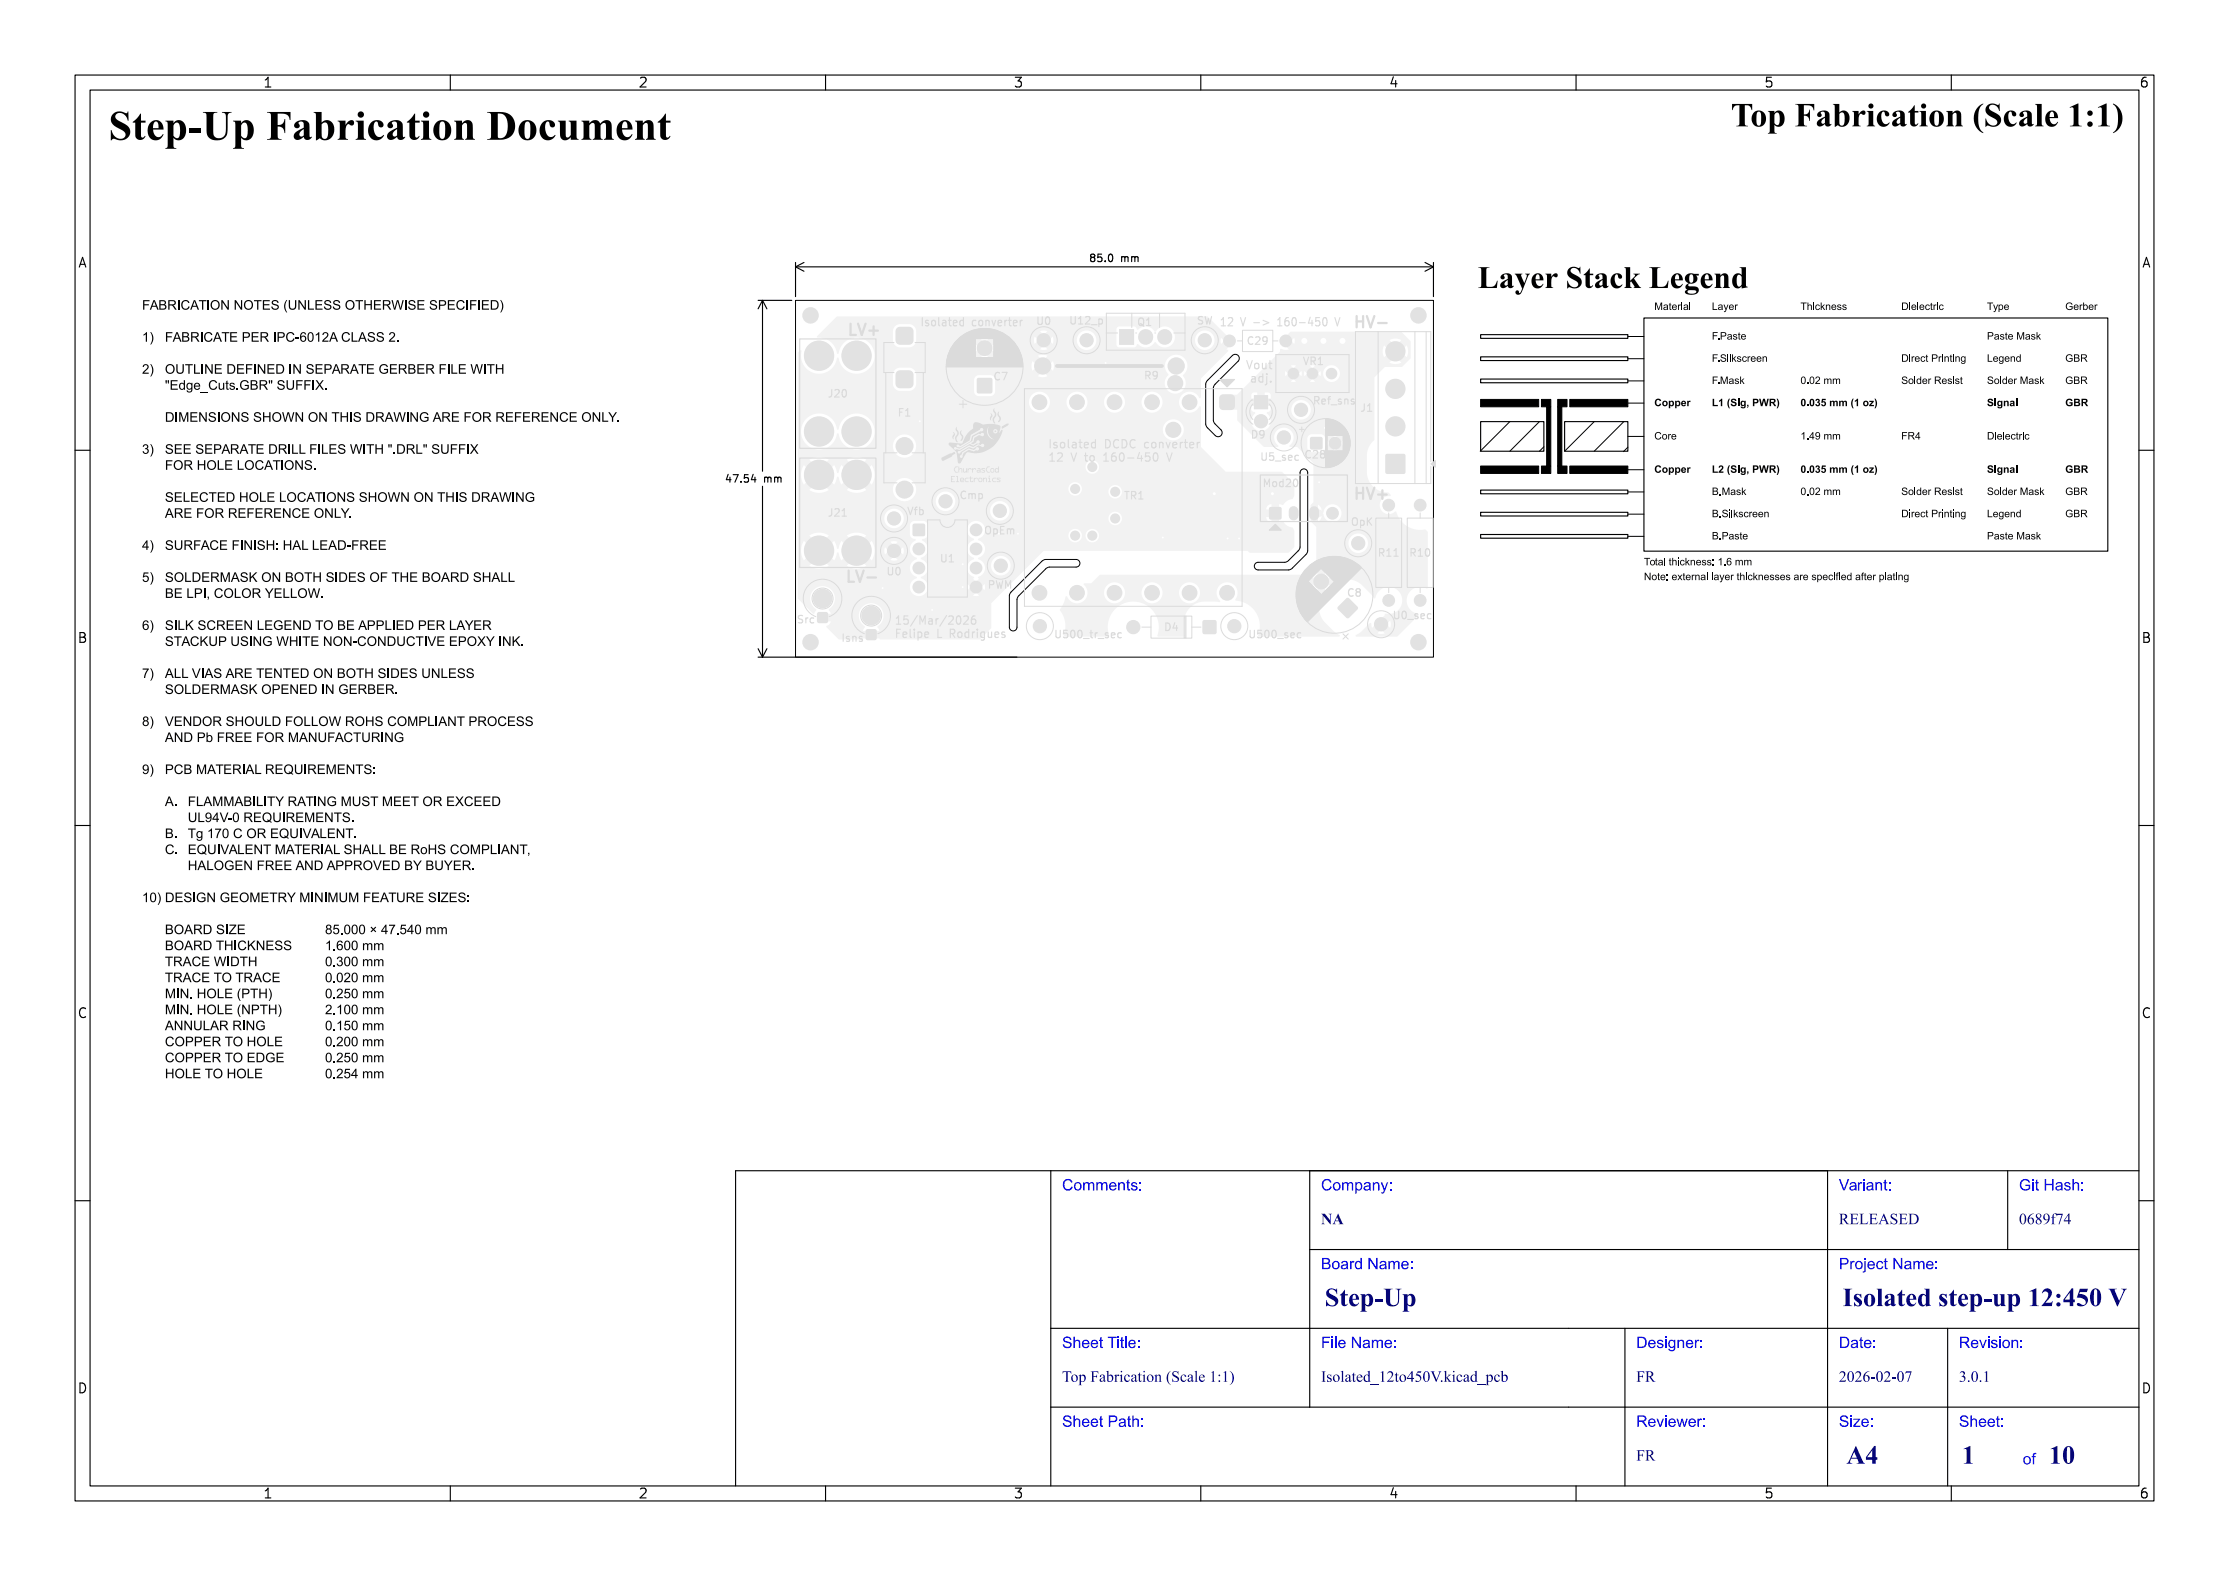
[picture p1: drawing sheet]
<svg xmlns="http://www.w3.org/2000/svg" width="297mm" height="210mm" viewBox="0 0 297 210" stroke-linecap="round" stroke-linejoin="round" font-family="sans-serif">
<defs><g id="words">
<text font-size="5.3" fill="#fff" x="14.5" y="19">Step-Up Fabrication Document</text>
<text font-size="4.3" fill="#fff" x="213.1" y="17.1">Top Fabrication (Scale 1:1)</text>
<g font-size="3.3" fill="#fff">
<text x="176.5" y="174.3">Step-Up</text>
<text x="245.5" y="174.3">Isolated step-up 12:450 V</text>
<text x="246" y="195.3">A4</text>
<text x="261.4" y="195.3">1</text>
<text x="273" y="195.3">10</text>
</g>
<g font-size="2" fill="#fff">
<text x="141.5" y="158.8">Comments:</text>
<text x="176" y="158.8">Company:</text>
<text x="245" y="158.8">Variant:</text>
<text x="269" y="158.8">Git Hash:</text>
<text x="176" y="163.3">NA</text>
<text x="245" y="163.3">RELEASED</text>
<text x="269" y="163.3">0689f74</text>
<text x="176" y="169.3">Board Name:</text>
<text x="245" y="169.3">Project Name:</text>
<text x="141.5" y="179.8">Sheet Title:</text>
<text x="176" y="179.8">File Name:</text>
<text x="218" y="179.8">Designer:</text>
<text x="245" y="179.8">Date:</text>
<text x="261" y="179.8">Revision:</text>
<text x="141.5" y="184.3">Top Fabrication (Scale 1:1)</text>
<text x="176" y="184.3">Isolated_12to450V.kicad_pcb</text>
<text x="218" y="184.3">FR</text>
<text x="245" y="184.3">2026-02-07</text>
<text x="261" y="184.3">3.0.1</text>
<text x="141.5" y="190.3">Sheet Path:</text>
<text x="218" y="190.3">Reviewer:</text>
<text x="245" y="190.3">Size:</text>
<text x="261" y="190.3">Sheet:</text>
<text x="218" y="194.8">FR</text>
<text x="269.5" y="195.3">of</text>
</g>
<g font-size="1.7" fill="#fff">
<text x="35" y="11.6">1</text>
<text x="85" y="11.6">2</text>
<text x="135" y="11.6">3</text>
<text x="185" y="11.6">4</text>
<text x="235" y="11.6">5</text>
<text x="285" y="11.6">6</text>
<text x="10.5" y="35.6">A</text>
<text x="285.5" y="35.6">A</text>
<text x="10.5" y="85.6">B</text>
<text x="285.5" y="85.6">B</text>
<text x="10.5" y="135.6">C</text>
<text x="285.5" y="135.6">C</text>
<text x="10.5" y="185.6">D</text>
<text x="285.5" y="185.6">D</text>
<text x="35" y="199.7">1</text>
<text x="85" y="199.7">2</text>
<text x="135" y="199.7">3</text>
<text x="185" y="199.7">4</text>
<text x="235" y="199.7">5</text>
<text x="285" y="199.7">6</text>
</g>
<g font-size="1.3" fill="#fff">
<text x="145.7" y="34.9">85.0 mm</text>
<text x="97.2" y="64.3">47.54 mm</text>
</g>
</g></defs>
<path d="M106 40h85v47.6h-85zM164.2 47.4a.54 .54 0 0 1 .8 0 .54 .54 0 0 1 0 .7l-3.1 3.1-.2 .3v4.5l.1 .4 .9 .9a.54 .54 0 0 1 0 .7 .54 .54 0 0 1-.8 0l-1.1-1.1-.1-.4v-5.3l.2-.5zM134.7 78.9l4.3-4.2 .3-.2h4.1a.51 .51 0 0 1 .5 .6 .51 .51 0 0 1-.5 .5h-3.8l-.3 .2-3.5 3.6-.3 .5v3.7a.51 .51 0 0 1-.5 .5 .51 .51 0 0 1-.5-.5v-4.2zM173.5 62.6a.51 .51 0 0 1 .7 .4v10.4l-.1 .4-2.2 2.1h-4.3a.51 .51 0 0 1-.5-.5 .51 .51 0 0 1 .5-.5h3.8l.3-.2 1.5-1.6v-10.1l.1-.3z" fill="none" stroke="#000" stroke-width=".13"/>
<g fill="#f2f2f2">
<circle cx="109.6" cy="79.8" r="1.25"/>
<circle cx="185" cy="67.3" r=".8"/>
<circle cx="185" cy="80" r=".8"/>
<circle cx="158.5" cy="53.6" r="1"/>
<circle cx="153.5" cy="53.6" r="1"/>
<circle cx="148.5" cy="53.6" r="1"/>
<circle cx="143.5" cy="53.6" r="1"/>
<circle cx="138.5" cy="53.6" r="1"/>
<circle cx="138.5" cy="79" r="1"/>
<circle cx="143.5" cy="79" r="1"/>
<circle cx="148.5" cy="79" r="1"/>
<circle cx="153.5" cy="79" r="1"/>
<circle cx="158.5" cy="79" r="1"/>
<circle cx="163.5" cy="79" r="1"/>
<circle cx="181" cy="72.4" r=".9"/>
<circle cx="163.8" cy="45.4" r=".8"/>
<circle cx="171.3" cy="45.4" r=".8"/>
<circle cx="126" cy="66.8" r=".9"/>
<circle cx="189.2" cy="80" r=".8"/>
<circle cx="189.2" cy="67.3" r=".8"/>
<circle cx="144.8" cy="45.3" r=".9"/>
<circle cx="119.1" cy="69.1" r=".9"/>
<circle cx="185.9" cy="56.8" r="1.3"/>
<circle cx="185.9" cy="51.8" r="1.3"/>
<circle cx="185.9" cy="46.8" r="1.3"/>
<circle cx="184" cy="83.2" r=".9"/>
<circle cx="173.4" cy="54.6" r=".9"/>
<circle cx="114.1" cy="73.4" r="2"/>
<circle cx="114.1" cy="63.3" r="2"/>
<circle cx="109.1" cy="73.4" r="2"/>
<circle cx="109.1" cy="63.3" r="2"/>
<circle cx="176" cy="77.5" r="1"/>
</g>
<g fill="#f2f2f2">
<path d="M109 81.7l.2-.1 1 .1 .1 .2-.1 1-.2 .1h-.8l-.2-.1-.1-.2v-.8z" fill-rule="evenodd"/>
<path d="M162.6 52.7l.4-.1h1.1l.3 .1 .1 .4v1.1l-.1 .2-.4 .2h-1.1l-.3-.2-.1-.3v-1z" fill-rule="evenodd"/>
<path d="M184.7 60.6l.2-.1h2.1l.2 .1v.2v2.1v.1l-.2 .1h-2.1l-.2-.1-.1-.1v-2.1z" fill-rule="evenodd"/>
<path d="M178.3 80.8l1.3-1.1 .2 .1 1.1 1.2-1.1 1.3h-.2l-1.3-1.1v-.2z" fill-rule="evenodd"/>
<path d="M149.2 43.9h1.9v2h-1.9z" fill-rule="evenodd"/>
</g>
<path d="M152.7 44.9h.1M155.2 44.9h.1" fill="none" stroke="#f2f2f2" stroke-width="1.9"/>
<g fill="#f2f2f2">
<circle cx="116.1" cy="82" r="1.25"/>
<circle cx="156.7" cy="48.8" r="1.1"/>
<circle cx="138.9" cy="48.8" r="1.1"/>
<circle cx="160.5" cy="45.3" r=".9"/>
<circle cx="139.1" cy="45.3" r=".9"/>
</g>
<g fill="#f2f2f2">
<path d="M115.5 84l.2-.1 1 .1 .1 .2-.1 1-.2 .1-1-.1-.1-.2v-.8z" fill-rule="evenodd"/>
<path d="M169.2 67.7l.2-.1 1.3 .1v.1v1.3l-.2 .1-1.3-.1-.1-.1z" fill-rule="evenodd"/>
</g>
<path d="M172.4 68.1v.6M175.1 68.1v.6" fill="none" stroke="#f2f2f2" stroke-width="1.2"/>
<g fill="#f2f2f2">
<circle cx="177.5" cy="68.4" r=".8"/>
<circle cx="119.1" cy="73.4" r=".9"/>
<circle cx="133.2" cy="68.1" r=".9"/>
<circle cx="177.9" cy="59.1" r=".8"/>
<circle cx="122.4" cy="73.2" r=".8"/>
<circle cx="122.4" cy="75.7" r=".8"/>
<circle cx="122.4" cy="78.2" r=".8"/>
<circle cx="130.1" cy="78.2" r=".8"/>
<circle cx="130.1" cy="75.7" r=".8"/>
<circle cx="130.1" cy="73.2" r=".8"/>
<circle cx="130.1" cy="70.6" r=".8"/>
<circle cx="138.6" cy="83.4" r=".9"/>
<circle cx="164.5" cy="83.4" r=".9"/>
<circle cx="109.1" cy="47.4" r="2"/>
<circle cx="109.1" cy="57.5" r="2"/>
<circle cx="114.1" cy="47.4" r="2"/>
<circle cx="114.1" cy="57.5" r="2"/>
<circle cx="171.1" cy="58.3" r=".9"/>
<circle cx="133.3" cy="75.4" r=".9"/>
<circle cx="172.3" cy="49.8" r=".72"/>
<circle cx="174.9" cy="49.8" r=".72"/>
<circle cx="177.4" cy="49.8" r=".72"/>
<circle cx="120.5" cy="59.4" r="1.15"/>
<circle cx="120.5" cy="65.2" r="1.15"/>
<circle cx="151" cy="83.6" r=".9"/>
<circle cx="168" cy="56.1" r=".9"/>
<circle cx="131.2" cy="46.4" r="1"/>
<circle cx="156.3" cy="57.3" r="1"/>
<circle cx="156.6" cy="51.1" r="1"/>
<circle cx="145.5" cy="62.2" r=".5"/>
<circle cx="145.5" cy="71.4" r=".5"/>
<circle cx="148.6" cy="69.1" r=".5"/>
<circle cx="148.6" cy="65.5" r=".5"/>
<circle cx="178.9" cy="45.4" r=".75"/>
<circle cx="176.3" cy="45.4" r=".75"/>
<circle cx="175.8" cy="64.3" r=".28"/>
<circle cx="173.8" cy="45.4" r=".75"/>
<circle cx="176.5" cy="57" r=".28"/>
<circle cx="117.6" cy="78.4" r=".28"/>
<circle cx="163.6" cy="71.8" r=".28"/>
<circle cx="169.5" cy="65.8" r=".4"/>
<circle cx="128.3" cy="75.2" r=".27"/>
<circle cx="122.6" cy="56.1" r=".28"/>
<circle cx="154.9" cy="71.6" r=".27"/>
<circle cx="135.6" cy="71.1" r=".27"/>
<circle cx="124.2" cy="81.3" r=".28"/>
<circle cx="161.8" cy="65.8" r=".4"/>
<circle cx="128.3" cy="78.2" r=".28"/>
<circle cx="165.1" cy="71.8" r=".28"/>
<circle cx="147.3" cy="48.4" r=".27"/>
<circle cx="133.1" cy="71.1" r=".28"/>
<circle cx="143.3" cy="65.2" r=".5"/>
<circle cx="143.3" cy="71.4" r=".5"/>
</g>
<g fill="#f2f2f2">
<path d="M174.7 58.3h.1h1.3l.1 .2-.1 1.3-.2 .1-1.2-.1-.1-.2z" fill-rule="evenodd"/>
<path d="M121.7 69.9l.2-.1 1.3 .1v.2v1.2l-.2 .1-1.3-.1-.1-.1z" fill-rule="evenodd"/>
<path d="M119.5 43.8l.4-.2h1.2l.4 .2 .2 .4v1.1l-.2 .4-.4 .2h-1.2l-.4-.2-.1-.4v-1.1z" fill-rule="evenodd"/>
<path d="M119.5 49.6l.4-.2h1.2l.4 .2 .2 .4v1.1l-.2 .4-.4 .2h-1.2l-.4-.2-.1-.4v-1.1z" fill-rule="evenodd"/>
<path d="M160.3 82.7h.2h1.5l.1 .2-.1 1.5-.2 .1-1.5-.1v-.2z" fill-rule="evenodd"/>
<path d="M167.1 52.7h1.8v1.8h-1.8z" fill-rule="evenodd"/>
<path d="M130.3 50.5l.1-.1 1.7 .1 .1 .1-.1 1.7-.2 .1-1.6-.1-.1-.2z" fill-rule="evenodd"/>
</g>
<path d="M175 68.4h.8" fill="none" stroke="#f2f2f2" stroke-width="1"/>
<path d="M163.4 53.6h2.2" fill="none" stroke="#f2f2f2" stroke-width="2"/>
<g fill="#f2f2f2">
<path d="M171 45.1l1-.9h14.6l1.3 1.2v2.4l-1.1 1.1h-2.3l-1.4 1.4v8.3a3.1 3.1 0 0 0-1 2l.1 2.7a2.82 2.82 0 0 0 2.8 2.4l.3 .2v.2a1.22 1.22 0 0 0-1.4 1.6 1.22 1.22 0 0 0 2 .5h.1a3.4 3.4 0 0 0 4 2.4l.2 .3v7.4v.1a1.83 1.83 0 0 0-2.7 1 1.83 1.83 0 0 0 1.5 2.4v.2l-2.8 2.8h-5.5h-.1l.1-.2 .4-.2h2.4l.4 .1 .6-.1-.5-.5-.5 .5h-2.4l1.5-1.4 .1 .1 .1 .6 .6-.6h.2a.45 .45 0 0 0 .4 .5 .45 .45 0 0 0 .5-.4h.2l.5 .5 .1-.4-.1-.6-.5 .5-.2-.1a.45 .45 0 0 0-.5-.4 .45 .45 0 0 0-.4 .4h-.2l1.1-1.1 .1-.2a1.81 1.81 0 0 0 2.2-1.4 1.81 1.81 0 0 0-1.4-2.2 1.81 1.81 0 0 0-2.2 1.5h-.2l-.3-.5-1.3-1.3a2.79 2.79 0 0 0-3.9 .2l-.1-.1h-.9v.8l.2 .2a2.78 2.78 0 0 0-.2 3.9l1.3 1.2 .7 .5v.2h-10.7h-.2a3.5 3.5 0 0 0-3-4.8v-.1a1.41 1.41 0 0 0-.1-1.9h10.2l.4 .6 .4 .2v-.8h-11a1.41 1.41 0 0 0-2.1 .1 1.41 1.41 0 0 0 .2 2l-.1 .1h-2.2a2.76 2.76 0 0 0-2.5 2.5l-.1 2.1h-3.4l-.1-.1a3.4 3.4 0 0 0-3.2-4.5 3.4 3.4 0 0 0-3.2 4.5l-.1 .1h-5.9h-.1a3.8 3.8 0 0 0-.5-3.6 4.7 4.7 0 0 0 .9-1.8l.1 .1a1.41 1.41 0 0 0 1.6 .9 1.41 1.41 0 0 0 1.1-1.5h2.2v.2a1.4 1.4 0 0 0 1.5 1.3 1.4 1.4 0 0 0 1.3-1.5h2.2v.2a1.41 1.41 0 0 0 1.5 1.3 1.41 1.41 0 0 0 1.3-1.5h2.2v.2a1.41 1.41 0 0 0 2.1 1.1 1.41 1.41 0 0 0 0-2.4 1.41 1.41 0 0 0-2.1 1.1h-2.2v-.2a1.41 1.41 0 0 0-1.5-1.1 1.41 1.41 0 0 0-1.3 1.3h-2.2v-.2a1.41 1.41 0 0 0-1.5-1.1 1.41 1.41 0 0 0-1.3 1.3h-2.2l-.1-.4-.4-.7 .1-.1h.9l.3-.3h29.8a.5 .5 0 0 0 .5 .6 .5 .5 0 0 0 .5-.4 .5 .5 0 0 0-.4-.6h1.3l-.3-.4-.6-.4v.8h-.6l-.3 .2-.1 .2h-29.8l.4-.4h29.4v-.8l-.5 .4-.3 .4h-28.6l.5-.4h27l1.8-1.8v-2.5h4.3a1.31 1.31 0 0 0 1.8 1.3 1.31 1.31 0 0 0 .3-2.2 1.31 1.31 0 0 0-2.1 .7v.2h-4.3v-2.1l-.8-.7 .1-1.2a.35 .35 0 0 0 .4 .4 .35 .35 0 0 0 .2-.5 .35 .35 0 0 0-.6 .1h-.1v-1l.1-.1h.9v2.4l.4-.4 .1-.7h.2a1.21 1.21 0 0 0 1.6 1.1 1.21 1.21 0 0 0 .6-1.9 1.21 1.21 0 0 0-2 .1l-.2 .5-.1 .1-.2-.8-.3-.3-.1-.1h-.9l.3-.3v-5.2l-2.2-2.1h-.9l-.1-.2 .4-.4 .2-.6h1.8v1.3a.65 .65 0 0 0 .6 .6l1.4-.1 1.8 .1 .3-.1-.4-.4-.4 .4h-1.3a.68 .68 0 0 0 .4-.7h.2l.4-.4-.1-.1h.4v.1a.4 .4 0 0 0 .4 .4 .4 .4 0 0 0 .4-.4h.3l.4 .4 .1-.4-.1-.5-.4 .5-.3-.1a.4 .4 0 0 0-.4-.3 .4 .4 0 0 0-.4 .3h-.4l-.5-.4-.1-.4-.3-.3h1.3l.4 .4 .4-.4h-.3h-.5h-2.8l-.4 .2-.1 .3h-1.8a1.31 1.31 0 0 0-1.9-1.3 1.31 1.31 0 0 0-.2 2.3l-.1 .2-1.8-.1-3.5-3.5h1.8a1.31 1.31 0 0 0 1.9 1.3 1.31 1.31 0 0 0 .2-2.2v-.2a.5 .5 0 0 0 .5-.4h2.8v.2a1.3 1.3 0 0 0 1.9 1 1.3 1.3 0 0 0 0-2.2 1.3 1.3 0 0 0-1.9 1h-2.8v-.4h-2.6v.4a.64 .64 0 0 0 .5 .5l-.4 .6-.1 .4h-1.8l-.1-2.5h2.8a.45 .45 0 0 0 .6 .5 .45 .45 0 0 0 .2-.7 .45 .45 0 0 0-.8 .1v.1h-2.8v-.8h1.9v.4h2.6l-.1-.6-.2-.2h-.5v.8h-1v-.8h-.5l-.2 .2-.1 .2h-1.9l.1-.1 1.7-1.8h8.6l-.3-.3-.4 .3h-1.8l-.4-.3-.3 .3h-5.4l1.1-1.1h3.5l.1 .4 .3-.3v-.1h.3v.1a.4 .4 0 0 0 .5 .4 .4 .4 0 0 0 .3-.4h.3l.4 .3 .1-.4h.3v.4l.4-.3-.1-.1h.4a.4 .4 0 0 0 .4 .5 .4 .4 0 0 0 .4-.4h.3l.3 .3 .1-.4h.3a1.12 1.12 0 0 0 1.6 1.1 1.12 1.12 0 0 0 .2-1.9 1.12 1.12 0 0 0-1.8 .6v.2h-.3l-.1-.3-.3 .4h-.3a.4 .4 0 0 0-.4-.4 .4 .4 0 0 0-.4 .3h-.4l-.3-.3v.3h-.3l-.1-.3-.4 .4-.3-.1a.4 .4 0 0 0-.4-.3 .4 .4 0 0 0-.4 .3h-.3l-.3-.3-.1 .3h-3.5l1-1h3.3l.3 .4 .4-.4h1.8l.4 .4 .3-.4h-6.5l.4-.4h16a1.68 1.68 0 0 0 1.6 0l-.8-.8-.8 .8h-16l1.5-1.4v-.2h13.6l.2 .9 .8-.8h.1a.68 .68 0 0 0 .6 .7 .68 .68 0 0 0 .7-.7l.9 .8a1.69 1.69 0 0 0-.1-1.6l-.8 .8a.65 .65 0 0 0-.6-.6 .65 .65 0 0 0-.7 .6h-.1l-.8-.8-.2 .7h-13.6v-.2h.1l.5 .1h.5l-.6-.7v-.2a.4 .4 0 0 0 .4 .1 .4 .4 0 0 0 .2-.4h.3l.4 .4 .1-.5h12.6l.8 .8 .8-.8a1.69 1.69 0 0 0-1.6 0h-12.6l-.1-.3-.4 .4h-.3a.4 .4 0 0 0-.2-.4 .4 .4 0 0 0-.5 .1z" fill-rule="evenodd"/>
<path d="M106.6 46.7h.1l.1 .1a2.41 2.41 0 0 0 1.9 3 2.41 2.41 0 0 0 2.8-2.1l.2-.1 .1 .1a2.4 2.4 0 0 0 1.8 2.1 2.4 2.4 0 0 0 2.6-1.1h21.2l.2 .7 .6-.6v-.1h.2a.55 .55 0 0 0 .5 .6 .55 .55 0 0 0 .6-.5h.1l.7 .6 .1-.5-.1-.8-.7 .7-.1-.1a.55 .55 0 0 0-.6-.5 .55 .55 0 0 0-.5 .5h-.2l-.6-.6-.2 .6h-21.2l.3-1h14.1l.7 .1 .5-.1-.3-.3h6.8l.6 .7 .7-.7-.5-.1-.8 .1h-6.8l-.3-.3-.6 .6-14.1-.1a2.41 2.41 0 0 0-2.1-2.6 2.41 2.41 0 0 0-2.7 2.1l-.1 .1-.1-.1a2.53 2.53 0 0 0-2.6-2.2v-.1l.7-.7h9.4v1.6a.99 .99 0 0 0 .9 .6h9.9l.1 .7 .6-.6-.1-.1h.3v.2a.5 .5 0 0 0 .5 .4 .5 .5 0 0 0 .5-.5h.2l.6 .6 .1-.5h6l.4 .1 .6-.1-.5-.5-.5 .5h-6l-.1-.7-.6 .6-.2-.1a.5 .5 0 0 0-.5-.4 .5 .5 0 0 0-.5 .4h-.3l-.5-.5-.1 .5h-8.5a1.01 1.01 0 0 0 .8-1.2h8.5l.6 .6 .4-.5h6.2l.1 .6 .5-.5h-.1h.3a.45 .45 0 0 0 .4 .5 .45 .45 0 0 0 .5-.5h.3l.5 .5 .1-.6h3.1a1.3 1.3 0 0 0 1.8 1.3 1.3 1.3 0 0 0 .3-2.2 1.3 1.3 0 0 0-2.1 .7v.2h-3.1l-.1-.4-.5 .5h-.3a.45 .45 0 0 0-.4-.4 .45 .45 0 0 0-.5 .4h-.3l-.4-.5-.1 .4h-6.2l.2-.1-.5-.1-.7 .1h-8.5v-1h16.5l.5 .5 .5-.5-.4-.1-.6 .1h-16.5l-.1-.2h26.8v2l.1 .3 2.2 .1 .2-.1 .2-.3h.1a1.45 1.45 0 0 0 2.3-.3 1.41 1.41 0 0 0 1.4 .7 1.41 1.41 0 0 0 1.2-1.1h2.7v.2a1.3 1.3 0 0 0 1.4 1.2 1.3 1.3 0 0 0 1.2-1.3h.8l.1 .5 .4-.4-.4-.4-.1 .3h-.8v-.1a1.3 1.3 0 0 0-1.3-1.2 1.3 1.3 0 0 0-1.3 1.2h-2.7a1.41 1.41 0 0 0-.9-1.6 1.41 1.41 0 0 0-1.7 .6 1.45 1.45 0 0 0-2.3-.2l-.1-.1-.2-.3-.2-.1h-2.1l-.2 .2v.2h-26.8l-.2-.4-.3-.2-1.6-.1a.97 .97 0 0 0-.9 .9h-9.4l2-1.9h49.3l2.9 2.8a.4 .4 0 0 0-.3 .6 .4 .4 0 0 0 .6 .1v.2l-.7 .7h.2v.2l-3.6 3.6v2.3v.3l-.1 .1a1.4 1.4 0 0 0-2.1-.7 1.4 1.4 0 0 0-.3 2.1 1.4 1.4 0 0 0 2.2-.2l.1-.2 .2 .1v5.4l3.3 3.3h7.5l1.6 1.6 .1 1.5-.3 .5-.7 .2-.6 .6-.5-.1v2.4l.6-.1a2.13 2.13 0 0 0 1.3 .9l.2 .4v2l-.8 .9h-5.2l-.3-.3h-27.1l-7 7v3.3l-1.6 1.5h-13.2l-.1-.1h-2.2l-.1 .1h-3.1l-.7-.7h4.6v.1a.35 .35 0 0 0 .6 .3 .35 .35 0 0 0 0-.6 .35 .35 0 0 0-.6 .2h-4.6l-1-1a.87 .87 0 0 0 .6-.7h-1l-.1-.1a.38 .38 0 0 0 .4-.4 .38 .38 0 0 0-.4-.4h4.8a1.77 1.77 0 0 0 .8 1.6l-.2 .6h2.2l-.3-.6a1.66 1.66 0 0 0 .1-2.8 1.66 1.66 0 0 0-2.6 1.2h-4.8l.1-.1h1l-.3-.5 .1-.1a1.67 1.67 0 0 0 .3-2.6 1.67 1.67 0 0 0-2.5 .1 1.67 1.67 0 0 0 .5 2.5l-.3 .6h-.2l-2-2.1v-6.5h.4l.1 .8 .3 .7 1.2-1.1 .1 .3 .6 .4-1.2 1.1 .2 .1a2.39 2.39 0 0 0 2.4-.1l-1.1-1.1 .5-.4 .2-.3 1.1 1.1 .5-1.1h.1l.4 1.1 1.1-1.1 .4 .5 .4 .2-1.2 1.1a2.38 2.38 0 0 0 2.6 0l-1.1-1.1 .4-.2 .3-.5 1.1 1.1 .1-.1h2.4l.6 .1 .4-.1-.5-.5-.5 .5h-2.4l.2-.6 .1-.7h1.3l.1 .6 .5-.5v-.1h.3v.2a.45 .45 0 0 0 .5 .4 .45 .45 0 0 0 .4-.5h.2l.5 .5 .1-.4-.1-.6-.5 .5-.2-.1a.45 .45 0 0 0-.5-.3 .45 .45 0 0 0-.4 .3h-.3l-.5-.4-.1 .4h-1.3l-.1-.6-.2-.5h2.4l.5 .5 .5-.5-.4-.1-.6 .1h-2.4l-.1-.1-1.1 1.1-.2-.4-.5-.3 1.1-1.1a2.38 2.38 0 0 0-2.6 0l1.2 1.1-.4 .2-.4 .5-1.1-1.1-.3 .9a.14 .14 0 0 1-.2 .1 .14 .14 0 0 1-.1-.1l-.4-.9-1.1 1.1-.2-.4-.5-.3 1.1-1.1-.1-.1a2.39 2.39 0 0 0-2.5 .1l1.2 1.1-.6 .3-.1 .4-1.2-1.1-.3 .6-.1 .5h-.4v-4.2h11.5a1.3 1.3 0 0 0 .8 1.3 1.3 1.3 0 0 0 1.5-.3h1.1v1.2a.85 .85 0 0 0 .8 .7v.1a1.23 1.23 0 0 0-.8 1.2 1.23 1.23 0 0 0 1 1.1v.2a1.24 1.24 0 0 0-1 1.2 1.24 1.24 0 0 0 1 1.2v.1a1.22 1.22 0 0 0-.9 1.6 1.22 1.22 0 0 0 1.6 .8h6.7h.4h.5l-.4-.5-.5 .5-6.7-.1a1.2 1.2 0 0 0 .7-1.2h5.3v.6l.4-.5h.4v.1a.4 .4 0 0 0 .4 .3 .4 .4 0 0 0 .4-.4h.3l.4 .5 .1-.4-.1-.5-.4 .4h-.3a.4 .4 0 0 0-.4-.4 .4 .4 0 0 0-.4 .4h-.4l-.4-.4v.3h-5.3v-.1a1.74 1.74 0 0 0-.9-1v-.1a1.22 1.22 0 0 0 .9-1.2 1.22 1.22 0 0 0-.9-1.2v-.1a1.25 1.25 0 0 0 .9-1.2 1.25 1.25 0 0 0-.7-1.2 .29 .29 0 0 1 .3-.2l.4-.4v-.9h5.3v.2a1.49 1.49 0 0 0 .9 1.2l-.1 .1a1.22 1.22 0 0 0-.9 1.2 1.22 1.22 0 0 0 1 1.1v.2a1.25 1.25 0 0 0-.9 1.2 1.25 1.25 0 0 0 .9 1.2v.1l-.2 .1 .5 .4 .4-.4-.2-.1 .1-.1a1.2 1.2 0 0 0 .8-1.6h.8v.2a1.31 1.31 0 0 0 2 1 1.31 1.31 0 0 0 0-2.2 1.31 1.31 0 0 0-2 1l-.8-.1a1.34 1.34 0 0 0-.9-.7v-.1a1.24 1.24 0 0 0 1-1.2 1.24 1.24 0 0 0-1-1.2l.1-.2 .3-.2 .3-.3h11.4a.9 .9 0 0 0 .9 1 .9 .9 0 0 0 .9-1h.4v.2a.91 .91 0 0 0 1.4 .6 .91 .91 0 0 0 0-1.5 .91 .91 0 0 0-1.4 .7h-.4l-.1-.2a.9 .9 0 0 0-.9-.6 .9 .9 0 0 0-.8 .8l-11.3-.1a1.2 1.2 0 0 0-.7-1.7 1.2 1.2 0 0 0-1.5 1h-5.3v-.5a.65 .65 0 0 0-.6-.6l-1.4 .1-.2 .2-.2 .3h-1.1v-.1a1.3 1.3 0 0 0-.5-2 1.3 1.3 0 0 0-1.8 1.1h-11.5v-5.9h.4l.1 .8 .3 .7 1.2-1.1 .1 .3 .6 .4-1.2 1.1a2.39 2.39 0 0 0 2.6 0l-1.1-1.1 .5-.4 .2-.3 1.1 1.1 .5-1.1h.1l.4 1.1 1.1-1.1 .4 .5 .4 .2-1.2 1.1a2.38 2.38 0 0 0 2.6 0l-.1-.2h3.7a1.55 1.55 0 0 0 2.1 1.6h3.6v.2a1.31 1.31 0 0 0 1.9 1.1h5.3v.2a1.31 1.31 0 0 0 .9 1.1 1.31 1.31 0 0 0 1.3-.3h13.6v.2a.9 .9 0 0 0 1 .8 .9 .9 0 0 0 .8-1h19.2l.3 .5 .4 .1v-.7h-.7v.1h-19.2l-.1-.3-.3-.4h20.4v.1a.4 .4 0 0 0 .6 .3 .4 .4 0 0 0 0-.6 .4 .4 0 0 0-.6 .2h-20.5a.9 .9 0 0 0-1.3 .7h-13.6l.4-.6v-.6h34.2v.1h.7v-.7a.64 .64 0 0 0-.7 .6h-34.2a1.3 1.3 0 0 0-1.4-1 1.3 1.3 0 0 0-1.2 1.2h-5.3l.1-.1a1.3 1.3 0 0 0 0-2.2 1.3 1.3 0 0 0-2 1h-3.6a1.55 1.55 0 0 0 1-1.6h20.3v.1a.9 .9 0 0 0 .8 .9 .9 .9 0 0 0 .9-.7h3.6v.2a.9 .9 0 0 0 1.4 .7 .9 .9 0 0 0 0-1.5 .9 .9 0 0 0-1.4 .6h-3.6a.9 .9 0 0 0-.7-1.1 .9 .9 0 0 0-1 .8h-20.3l-.1-.2a1.55 1.55 0 0 0-1.6-1.2 1.55 1.55 0 0 0-1.4 1.4h-3.7l-1-.9 .4-.2 .3-.5 1.1 1.1a2.39 2.39 0 0 0 .1-2.5h28.4v.2a.91 .91 0 0 0 1.4 .7 .91 .91 0 0 0 0-1.5 .91 .91 0 0 0-1.4 .6h-28.4l-.1-.1-1.1 1.1-.2-.4-.5-.3 1.1-1.1a2.38 2.38 0 0 0-2.6 0l1.2 1.1-.4 .2-.4 .5-1.1-1.1-.4 1h-.2l-.4-1-1.1 1.1-.2-.4-.5-.3 1.1-1.1a2.38 2.38 0 0 0-2.6 0l1.2 1.1-.6 .3-.1 .4-1.2-1.1-.3 .6-.1 .5h-.4v-5.7h.4v.2a2.41 2.41 0 0 0 2.4 2.3 2.41 2.41 0 0 0 2.4-2.1l.2-.1 .1 .1a2.4 2.4 0 0 0 3.9 1.5h3.3v.3a1.56 1.56 0 0 0 2.3 1.2 1.56 1.56 0 0 0 0-2.7 1.56 1.56 0 0 0-2.3 1.2h-3.3a2.39 2.39 0 0 0 .8-2.1h38.4v.2a1.4 1.4 0 0 0 2.2 1.1 1.4 1.4 0 0 0 0-2.4 1.4 1.4 0 0 0-2.2 1.1h-38.4v-.1a2.41 2.41 0 0 0-2.4-2 2.41 2.41 0 0 0-2.4 2.1l-.1 .1a2.85 2.85 0 0 0-2.1-2.2 2.41 2.41 0 0 0-2.8 2.3h-.4v-3.9h30.8v.2a1.4 1.4 0 0 0 1.5 1.3 1.4 1.4 0 0 0 1.3-1.5h2.2v.2a1.4 1.4 0 0 0 1.5 1.3 1.4 1.4 0 0 0 1.3-1.5h2.2v.2a1.4 1.4 0 0 0 1.5 1.3 1.4 1.4 0 0 0 1.3-1.5h2.2v.2a1.41 1.41 0 0 0 2.1 1.1 1.41 1.41 0 0 0 0-2.4 1.41 1.41 0 0 0-2.1 1.1h-2.2v-.2a1.41 1.41 0 0 0-1.5-1.1 1.41 1.41 0 0 0-1.3 1.3h-2.2v-.2a1.41 1.41 0 0 0-1.5-1.1 1.41 1.41 0 0 0-1.3 1.3h-2.2v-.2a1.41 1.41 0 0 0-1.5-1.1 1.41 1.41 0 0 0-1.3 1.3h-30.8v-3.6h12.7v1.3a.97 .97 0 0 0 .9 .9h1.4l.3-.2 .3-.2a1.51 1.51 0 0 0 .2-1.1h7.7v1.6a.65 .65 0 0 0 .6 .6h1.6l.3-.1 .3-.5v-1.3h22.6v.3a1.41 1.41 0 0 0 2 1.1 1.41 1.41 0 0 0 .4-2.2 1.58 1.58 0 0 0 .6-1.6 1.58 1.58 0 0 0-1.1-1.2 1.52 1.52 0 0 0-1.7 .8 1.52 1.52 0 0 0 .3 1.8l-.4 .6-.1 .4h-22.6l-.1-.5-.2-.3h6l.5 .2 .8-.2-.7-.6-.6 .6h-6l-.3-.1h-1.6l-.4 .1-.2 .5h-7.7a1.6 1.6 0 0 0-.2-1.2l-.3-.3-.3-.1h-1.4a.97 .97 0 0 0-.9 .9h-12.7v-2.9z" fill-rule="evenodd"/>
</g>
<g fill="#fff">
<circle cx="156.3" cy="57.3" r=".5"/>
<circle cx="156.6" cy="51.1" r=".5"/>
<circle cx="145.5" cy="62.2" r=".25"/>
<circle cx="145.5" cy="71.4" r=".25"/>
<circle cx="148.6" cy="69.1" r=".25"/>
<circle cx="148.6" cy="65.5" r=".25"/>
<circle cx="178.9" cy="45.4" r=".4"/>
<circle cx="176.3" cy="45.4" r=".4"/>
<circle cx="175.8" cy="64.3" r=".13"/>
<circle cx="173.8" cy="45.4" r=".4"/>
<circle cx="176.5" cy="57" r=".13"/>
<circle cx="117.6" cy="78.4" r=".12"/>
<circle cx="163.6" cy="71.8" r=".13"/>
<circle cx="169.5" cy="65.8" r=".2"/>
<circle cx="128.3" cy="75.2" r=".12"/>
<circle cx="122.6" cy="56.1" r=".12"/>
<circle cx="154.9" cy="71.6" r=".13"/>
<circle cx="135.6" cy="71.1" r=".12"/>
<circle cx="124.2" cy="81.3" r=".12"/>
<circle cx="161.8" cy="65.8" r=".2"/>
<circle cx="128.3" cy="78.2" r=".12"/>
<circle cx="165.1" cy="71.8" r=".13"/>
<circle cx="147.3" cy="48.4" r=".12"/>
<circle cx="133.1" cy="71.1" r=".12"/>
<circle cx="143.3" cy="65.2" r=".25"/>
<circle cx="143.3" cy="71.4" r=".25"/>
<circle cx="109.6" cy="79.8" r=".55"/>
<circle cx="109.6" cy="82.3" r=".35"/>
<circle cx="185" cy="67.3" r=".4"/>
<circle cx="185" cy="80" r=".4"/>
<circle cx="163.5" cy="53.6" r=".5"/>
<circle cx="158.5" cy="53.6" r=".5"/>
<circle cx="153.5" cy="53.6" r=".5"/>
<circle cx="148.5" cy="53.6" r=".5"/>
<circle cx="143.5" cy="53.6" r=".5"/>
<circle cx="138.5" cy="53.6" r=".5"/>
<circle cx="138.5" cy="79" r=".5"/>
<circle cx="143.5" cy="79" r=".5"/>
<circle cx="148.5" cy="79" r=".5"/>
<circle cx="153.5" cy="79" r=".5"/>
<circle cx="158.5" cy="79" r=".5"/>
<circle cx="163.5" cy="79" r=".5"/>
<circle cx="181" cy="72.4" r=".45"/>
<circle cx="163.8" cy="45.4" r=".4"/>
<circle cx="171.3" cy="45.4" r=".4"/>
<circle cx="189" cy="42" r="1.05"/>
<circle cx="126" cy="66.8" r=".45"/>
<circle cx="189.2" cy="80" r=".4"/>
<circle cx="189.2" cy="67.3" r=".4"/>
<circle cx="144.8" cy="45.3" r=".45"/>
<circle cx="119.1" cy="69.1" r=".45"/>
<circle cx="185.9" cy="61.8" r=".65"/>
<circle cx="185.9" cy="56.8" r=".65"/>
<circle cx="185.9" cy="51.8" r=".65"/>
<circle cx="185.9" cy="46.8" r=".65"/>
<circle cx="184" cy="83.2" r=".45"/>
<circle cx="173.4" cy="54.6" r=".45"/>
<circle cx="114.1" cy="73.4" r=".9"/>
<circle cx="114.1" cy="63.3" r=".9"/>
<circle cx="109.1" cy="73.4" r=".9"/>
<circle cx="109.1" cy="63.3" r=".9"/>
<circle cx="179.6" cy="81" r=".5"/>
<circle cx="176" cy="77.5" r=".5"/>
<circle cx="150.1" cy="44.9" r=".6"/>
<circle cx="152.7" cy="44.9" r=".6"/>
<circle cx="155.2" cy="44.9" r=".6"/>
<circle cx="116.1" cy="82" r=".55"/>
<circle cx="116.1" cy="84.6" r=".35"/>
<circle cx="156.7" cy="48.8" r=".55"/>
<circle cx="138.9" cy="48.8" r=".55"/>
<circle cx="160.5" cy="45.3" r=".45"/>
<circle cx="139.1" cy="45.3" r=".45"/>
<circle cx="189" cy="85.6" r="1.05"/>
<circle cx="169.9" cy="68.4" r=".4"/>
<circle cx="172.5" cy="68.4" r=".35"/>
<circle cx="175" cy="68.4" r=".35"/>
<circle cx="177.5" cy="68.4" r=".4"/>
<circle cx="119.1" cy="73.4" r=".45"/>
<circle cx="108" cy="85.6" r="1.05"/>
<circle cx="133.2" cy="68.1" r=".45"/>
<circle cx="175.4" cy="59.1" r=".4"/>
<circle cx="177.9" cy="59.1" r=".4"/>
<circle cx="122.4" cy="70.6" r=".4"/>
<circle cx="122.4" cy="73.2" r=".4"/>
<circle cx="122.4" cy="75.7" r=".4"/>
<circle cx="122.4" cy="78.2" r=".4"/>
<circle cx="130.1" cy="78.2" r=".4"/>
<circle cx="130.1" cy="75.7" r=".4"/>
<circle cx="130.1" cy="73.2" r=".4"/>
<circle cx="130.1" cy="70.6" r=".4"/>
<circle cx="138.6" cy="83.4" r=".45"/>
<circle cx="164.5" cy="83.4" r=".45"/>
<circle cx="109.1" cy="47.4" r=".9"/>
<circle cx="109.1" cy="57.5" r=".9"/>
<circle cx="114.1" cy="47.4" r=".9"/>
<circle cx="114.1" cy="57.5" r=".9"/>
<circle cx="171.1" cy="58.3" r=".45"/>
<circle cx="133.4" cy="75.4" r=".45"/>
<circle cx="172.3" cy="49.8" r=".4"/>
<circle cx="174.9" cy="49.8" r=".4"/>
<circle cx="177.4" cy="49.8" r=".4"/>
<circle cx="120.5" cy="44.7" r=".65"/>
<circle cx="120.5" cy="50.5" r=".65"/>
<circle cx="120.5" cy="59.4" r=".65"/>
<circle cx="120.5" cy="65.2" r=".65"/>
<circle cx="108" cy="42" r="1.05"/>
<circle cx="161.2" cy="83.6" r=".45"/>
<circle cx="151" cy="83.6" r=".45"/>
<circle cx="168" cy="53.6" r=".45"/>
<circle cx="168" cy="56.1" r=".45"/>
<circle cx="131.2" cy="51.4" r=".5"/>
<circle cx="131.2" cy="46.4" r=".5"/>
</g>
<g fill="#e2e2e2">
<circle cx="143.3" cy="65.2" r=".67"/>
<circle cx="143.3" cy="71.4" r=".67"/>
<circle cx="145.5" cy="62.2" r=".67"/>
<circle cx="145.5" cy="71.4" r=".68"/>
<circle cx="148.6" cy="65.5" r=".67"/>
<circle cx="148.6" cy="69.1" r=".68"/>
<circle cx="156.3" cy="57.3" r="1.08"/>
<circle cx="156.6" cy="51.1" r="1.08"/>
<circle cx="109.6" cy="79.8" r="1.3"/>
<circle cx="185" cy="67.3" r=".85"/>
<circle cx="185" cy="80" r=".85"/>
<circle cx="158.5" cy="53.6" r="1.05"/>
<circle cx="153.5" cy="53.6" r="1.05"/>
<circle cx="148.5" cy="53.6" r="1.05"/>
<circle cx="143.5" cy="53.6" r="1.05"/>
<circle cx="138.5" cy="53.6" r="1.05"/>
<circle cx="138.5" cy="79" r="1.05"/>
<circle cx="143.5" cy="79" r="1.05"/>
<circle cx="148.5" cy="79" r="1.05"/>
<circle cx="153.5" cy="79" r="1.05"/>
<circle cx="158.5" cy="79" r="1.05"/>
<circle cx="163.5" cy="79" r="1.05"/>
<circle cx="181" cy="72.4" r=".95"/>
<circle cx="163.8" cy="45.4" r=".85"/>
<circle cx="171.3" cy="45.4" r=".85"/>
<circle cx="189" cy="42" r="1.1"/>
<circle cx="126" cy="66.8" r=".95"/>
<circle cx="189.2" cy="80" r=".85"/>
<circle cx="189.2" cy="67.3" r=".85"/>
<circle cx="144.8" cy="45.3" r=".95"/>
<circle cx="119.1" cy="69.1" r=".95"/>
<circle cx="185.9" cy="56.8" r="1.35"/>
<circle cx="185.9" cy="51.8" r="1.35"/>
<circle cx="185.9" cy="46.8" r="1.35"/>
<circle cx="184" cy="83.2" r=".95"/>
<circle cx="173.4" cy="54.6" r=".95"/>
<circle cx="114.1" cy="73.4" r="2.02"/>
<circle cx="114.1" cy="63.3" r="2.02"/>
<circle cx="109.1" cy="73.4" r="2.02"/>
<circle cx="109.1" cy="63.3" r="2.02"/>
<circle cx="176" cy="77.5" r="1.05"/>
</g>
<g fill="#e2e2e2">
<path d="M108.9 81.7l.3-.2 1 .1 .2 .2-.1 1.1-.2 .1h-1.1l-.1-.3z" fill-rule="evenodd"/>
<path d="M162.6 52.7l.4-.2h1l.4 .2 .2 .4v1l-.2 .4-.4 .1h-1l-.4-.1-.1-.4v-1z" fill-rule="evenodd"/>
<path d="M184.7 60.5h.1h2.2h.2l.1 .2v2.2l-.1 .2-.2 .1h-2.2l-.1-.1-.1-.2v-2.2z" fill-rule="evenodd"/>
<path d="M178.3 80.8l1.1-1.1 .2-.1 .2 .1 1.1 1.1 .1 .2-.1 .2-1.1 1.1-.2 .1-.2-.1-1.1-1.1-.1-.2z" fill-rule="evenodd"/>
<path d="M149.1 43.9h2v2h-2z" fill-rule="evenodd"/>
</g>
<path d="M152.7 44.9h.1M155.2 44.9h.1" fill="none" stroke="#e2e2e2" stroke-width="2"/>
<g fill="#e2e2e2">
<circle cx="116.1" cy="82" r="1.3"/>
<circle cx="156.7" cy="48.8" r="1.15"/>
<circle cx="138.9" cy="48.8" r="1.15"/>
<circle cx="160.5" cy="45.3" r=".95"/>
<circle cx="139.1" cy="45.3" r=".95"/>
<circle cx="189" cy="85.6" r="1.1"/>
</g>
<g fill="#e2e2e2">
<path d="M115.5 83.9l1-.1 .3 .2v1l-.1 .3h-1.1l-.2-.1-.1-1.1z" fill-rule="evenodd"/>
<path d="M169.1 67.6l.2-.1 1.4 .1 .1 .2-.1 1.4h-.2h-1.4v-.2z" fill-rule="evenodd"/>
</g>
<path d="M172.4 68.1v.6M175.1 68.1v.6" fill="none" stroke="#e2e2e2" stroke-width="1.3"/>
<g fill="#e2e2e2">
<circle cx="177.5" cy="68.4" r=".85"/>
<circle cx="119.1" cy="73.4" r=".95"/>
<circle cx="108" cy="85.6" r="1.1"/>
<circle cx="133.2" cy="68.1" r=".95"/>
<circle cx="177.9" cy="59.1" r=".85"/>
<circle cx="122.4" cy="73.2" r=".85"/>
<circle cx="122.4" cy="75.7" r=".85"/>
<circle cx="122.4" cy="78.2" r=".85"/>
<circle cx="130.1" cy="78.2" r=".85"/>
<circle cx="130.1" cy="75.7" r=".85"/>
<circle cx="130.1" cy="73.2" r=".85"/>
<circle cx="130.1" cy="70.6" r=".85"/>
<circle cx="138.6" cy="83.4" r=".95"/>
<circle cx="164.5" cy="83.4" r=".95"/>
<circle cx="109.1" cy="47.4" r="2.02"/>
<circle cx="109.1" cy="57.5" r="2.02"/>
<circle cx="114.1" cy="47.4" r="2.02"/>
<circle cx="114.1" cy="57.5" r="2.02"/>
<circle cx="171.1" cy="58.3" r=".95"/>
<circle cx="133.3" cy="75.4" r=".95"/>
<circle cx="172.3" cy="49.8" r=".77"/>
<circle cx="174.9" cy="49.8" r=".77"/>
<circle cx="177.4" cy="49.8" r=".77"/>
<circle cx="120.5" cy="59.4" r="1.2"/>
<circle cx="120.5" cy="65.2" r="1.2"/>
<circle cx="108" cy="42" r="1.1"/>
<circle cx="151" cy="83.6" r=".95"/>
<circle cx="168" cy="56.1" r=".95"/>
<circle cx="131.2" cy="46.4" r="1.05"/>
</g>
<g fill="#e2e2e2">
<path d="M174.6 58.3l.2-.1 1.4 .1v.2v1.1v.2l-.2 .1-1.4-.1-.1-.2v-1.1z" fill-rule="evenodd"/>
<path d="M121.7 69.8h.1h1.2h.2l.1 .2v1.2l-.1 .2-.2 .1h-1.2l-.1-.1-.1-.2v-1.2z" fill-rule="evenodd"/>
<path d="M119.5 43.7l.4-.2h1.2l.4 .2 .2 .4v1.2l-.2 .5-.4 .1h-1.2l-.4-.1-.2-.5v-1.2z" fill-rule="evenodd"/>
<path d="M119.5 49.5l.4-.2h1.2l.4 .2 .2 .4v1.2l-.2 .5-.4 .1h-1.2l-.4-.1-.2-.5v-1.2z" fill-rule="evenodd"/>
<path d="M160.3 82.7l.2-.1h1.3l.2 .1 .1 .2v1.4l-.1 .1-.2 .1h-1.3l-.2-.1-.1-.1v-1.4z" fill-rule="evenodd"/>
<path d="M167.1 52.7h1.9v1.8h-1.9z" fill-rule="evenodd"/>
<path d="M130.2 50.4l.2-.1h1.6l.2 .1v.2v1.6v.2h-.2h-1.6h-.2l-.1-.2v-1.6z" fill-rule="evenodd"/>
</g>
<g fill="#dbdbdb">
<path d="M133.5 56.8l.7-.4 .2 .1-.1 .2-.8 .4z" fill-rule="evenodd"/>
<path d="M126.7 63.4l.5 .1h-.4v.3h.2l-.2 .1v.2h.4v.1h-.5z" fill-rule="evenodd"/>
<path d="M127.4 63.4l.2 .1v.6l.2 .1h-.4l.1-.1v-.6z" fill-rule="evenodd"/>
<path d="M131.6 63.7h.3v.4l.1 .1h-.4l.2-.1v-.3z" fill-rule="evenodd"/>
<path d="M132 55.1h.1l.1 .3-.2 .4 .1 .3-.2-.3 .2-.5z" fill-rule="evenodd"/>
<path d="M127 57.6h.1l.1 .2-.2 .5 .1 .3-.2-.3 .2-.5z" fill-rule="evenodd"/>
<path d="M128.6 63.8l.1-.1h.3v.1h-.3l-.1 .2 .2 .1 .2 .1h.1h-.4l-.1-.1z" fill-rule="evenodd"/>
<path d="M132.2 63.8l.2-.1h.3l-.4 .2v.2l.4 .1h-.3l-.2-.1z" fill-rule="evenodd"/>
<path d="M130.4 63.7h.3h.2v.4l-.1 .1h-.3h-.1v-.1h.2h.2l-.1-.3h-.2v.3h-.1z" fill-rule="evenodd"/>
<path d="M132 62.4h.3l.1 .1 .1 .3-.1 .1-.3 .1-.1-.1v-.1l.2 .1 .2-.1v-.2l-.1-.1h-.2v.3h-.1z" fill-rule="evenodd"/>
<path d="M128.3 62.4h.1l.1 .5 .2-.1v-.4h.1v.6l-.1-.1-.2 .1-.1-.1z" fill-rule="evenodd"/>
<path d="M127.7 62.2h.1v.3l.2-.1 .2 .1v.5l-.1-.5-.3 .1v.3h-.1z" fill-rule="evenodd"/>
<path d="M128.9 62.4l.1 .1 .3-.1 .1 .1v.1l-.2-.1-.2 .1v.4z" fill-rule="evenodd"/>
<path d="M129.6 62.4v.1l.3-.1 .2 .1-.1 .1-.2-.1-.2 .1v.4z" fill-rule="evenodd"/>
<path d="M129.8 63.7l.1 .1 .3-.1 .1 .1-.1 .1-.2-.1-.1 .1-.1 .3z" fill-rule="evenodd"/>
<path d="M131 63.7h.1h.1h.2l.1 .5h-.1l-.1-.4-.2 .1v.3h-.1z" fill-rule="evenodd"/>
<path d="M127.3 62.2h.3l-.2 .1-.2 .2 .1 .4h.3v.1h-.3l-.2-.3z" fill-rule="evenodd"/>
<path d="M131.5 62.2h.4l-.3 .1-.1 .3 .1 .3h.3v.1h-.3l-.2-.3z" fill-rule="evenodd"/>
<path d="M125.5 61l1.1-.6 .6-.2 .1 .1v.2l-.4 .2-.1 .2-1.2 .5-.1-.1z" fill-rule="evenodd"/>
<path d="M128 57.4l.1-.1v.4l.3 .6-.1 .2-.2 .3-.1-.1 .2-.3v-.2l-.3-.5z" fill-rule="evenodd"/>
<path d="M133 54.9l.1-.1v.4l.3 .6-.1 .2-.2 .3-.1-.1 .2-.3v-.2l-.3-.5z" fill-rule="evenodd"/>
<path d="M128 63.7h.1h.3v.3l-.4 .1 .4 .1h-.4l-.1-.3h.5v-.1h-.3l-.1 .1h-.1z" fill-rule="evenodd"/>
<path d="M127.5 56.9v.3l.3 .5-.3 .7 .1 .5-.2-.1-.1-.4 .2-.6v-.2l-.2-.4z" fill-rule="evenodd"/>
<path d="M132.5 54.4v.3l.3 .5-.3 .7 .1 .5v.1l-.2-.2-.1-.4 .3-.6-.1-.2-.2-.3z" fill-rule="evenodd"/>
<path d="M130.3 62.4l.3 .1v.5l-.4-.1-.1-.1h.5l-.1-.1h-.2l-.2 .1 .1-.2h.3v-.1h-.2z" fill-rule="evenodd"/>
<path d="M129.3 63.5l.1 .2h.2l-.2 .1v.3h.2v.1h-.3v-.4l-.2-.1z" fill-rule="evenodd"/>
<path d="M132.6 62.5l.2-.1 .2 .1v-.3h.1v.8h-.4l-.1-.1v-.1l.3 .1 .1-.1v-.2l-.2-.1-.1 .3h-.1z" fill-rule="evenodd"/>
<path d="M130.8 62.4h.5l-.1 .1h-.3l.3 .2v.3l-.4-.1v-.1h.4l-.4-.2z" fill-rule="evenodd"/>
<path d="M132.8 63.7h.5v.1h-.4l.4 .2v.2h-.5v-.1h.4l-.4-.2z" fill-rule="evenodd"/>
<path d="M126.5 59l1.7 .1 .7-1.3 .8-.7v-.5l.2-.3h.5l.6 .3 1.4-.1 .9 .3-.2 1 .4-.5h.1l-.1 .4-.5 1-.7 .8-.8 .5-.8 .3-.8 .1-1-.1-.2 .2-.7 1.2-.2 .1-.2-.2-.1-.8h.4l.1 .2h.1l.1-.1 .1-.2a1.29 1.29 0 0 1 .7-.7l.8 .2 .3-.2h.2l.2-.2-.3-.2-.4 .4-.7-.3-.9 .6-.1 .3-.2 .2h-.4l-.1-.5 .5 .1 .1-.2 1.1-.6 .6 .2 .7-.5 .6 .3 .1-.3-.2-.2-.2 .2-.4-.1-.6 .4-.6-.2-1.2 .7h-.2l-.1 .2h-.2l-.5-.6h.2l.2 .2h.1l.5 .1 1.3-.8 .5 .2 .5-.3h.2l.2-.2-.3-.2-.7 .5-.2-.1 .3-.2 .1-.6 .7-.3 .5 .1 .1-.2-.1-.2h-.2l-.1 .2-.3-.1-.7 .4-.1 .6-1.7 1-.6-.2-.2 .1h-.2l-.4-.3h1v.2h.4l1.4-.8 .2-.7a2.19 2.19 0 0 1 2-.6l.3 .7 .3 .3 .4 .1-.6-.5-.3-.6h.7l.1 .2 .3 .1 .2-.2v-.2l-.3-.2-.2 .1-.1 .2h-.7l.2-.7-.3 .7h-.9h.3l.1-.2-.1-.2h-.2l-.1 .2-1.2 .6-.2 .8-1.2 .7-.3-.2-.2 .2h-1l-.1-.2z" fill-rule="evenodd"/>
<circle cx="132.6" cy="57.5" r=".12"/>
<circle cx="131.8" cy="63.5" r=".09"/>
</g>
<g fill="none" stroke="#dbdbdb" stroke-width=".15">
<path d="M110.8 51.9v.7a.32 .32 0 0 1-.4 .3M111.3 52l.3-.1 .2 .3-.6 .7h.6M112.3 52l.1-.1a.53 .53 0 0 1 .4 .5 .53 .53 0 0 1-.4 .5l-.1-.1-.1-.3zM119.9 54.9h.3M120.3 54.4h-.4v1M120.7 55.4h.5M120.7 54.7l.3-.3v1M122.9 42.3v1.1M123.7 42.7h-.2l-.2 .1 .1 .2 .3 .1v.3h-.4M124.2 42.7h.3l.2 .2v.3l-.2 .2h-.3l-.1-.2zM125.1 42.3v1l.1 .1M125.6 42.7h.4v.7"/>
<path d="M126 42.9l-.3 .1-.1 .2 .1 .2h.3M126.4 42.7h.3M126.5 42.3v1l.2 .1M127 43.1l.5-.2v-.2h-.3l-.2 .1 .1 .6h.4M128.4 42.7h-.3l-.2 .2 .1 .5h.4M128.4 42.3v1.1M130 42.7h-.3l-.1 .2 .1 .5h.3M130.5 42.7h.2l.2 .2v.3l-.2 .2h-.2l-.1-.2zM131.4 42.8l.1-.1h.2l.1 .7M131.4 42.7v.7M132.2 42.7l.2 .7 .3-.7M133 43.1l.5-.2-.1-.2h-.3l-.1 .1v.6h.4"/>
<path d="M133.2 49.7a.47 .47 0 0 0-.7 .3 .47 .47 0 0 0 .5 .6l.2-.1M133.5 49.6h.7l-.4 1M133.9 42.7v.7M134.2 42.7h-.2l-.1 .2M134.4 42.7h.3M134.5 42.3v1l.2 .1M135 43.1l.5-.2v-.2h-.3l-.2 .1 .1 .6h.4M135.9 42.7v.7M136.2 42.7h-.2l-.1 .2M138.3 42.2v.8l.2 .2h.2l.2-.2v-.8M139.4 42.3l.1-.1a.53 .53 0 0 1 .4 .5 .53 .53 0 0 1-.4 .5 .67 .67 0 0 1-.1-.9zM139.9 58.6v1.1"/>
<path d="M140.8 59l-.2-.1-.2 .2 .1 .2 .3 .1v.2h-.4M141.4 59l.3-.1 .2 .3v.3l-.2 .2-.3-.1-.1-.1v-.3zM142.3 58.6v.9l.2 .2M142.7 42.2v.8l.2 .2 .3-.1 .1-.1v-.8M142.9 59h.4l.1 .7M143.4 59.2l-.4 .1a.22 .22 0 0 0-.1 .2 .22 .22 0 0 0 .1 .2l.4-.1M143.7 43.2h.6M143.7 42.5l.3-.3v1M143.8 58.9h.4M143.9 58.6v.9l.3 .2M144.5 59.3l.5-.1v-.2l-.4-.1-.1 .2v.5h.5M144.7 42.3l.3-.1 .2 .3-.6 .7h.6"/>
<path d="M145.4 43.3h.8M146 59l-.4-.1-.2 .3v.3l.1 .1h.5M146 58.6v1.1M146.4 42.6l.3-.1 .2 .2-.1 .4h-.4M146.4 42.5v1M147.3 58.6a.56 .56 0 0 1 .7 .5 .56 .56 0 0 1-.7 .6zM149 58.7a.44 .44 0 0 0-.5 0 .44 .44 0 0 0-.1 .5 .41 .41 0 0 0 .2 .4 .41 .41 0 0 0 .4 0M149.5 58.6a.56 .56 0 0 1 .7 .5 .56 .56 0 0 1-.7 .6zM151.2 58.7a.44 .44 0 0 0-.5 0 .44 .44 0 0 0-.1 .5 .41 .41 0 0 0 .2 .4 .41 .41 0 0 0 .4 0M151.8 42.5a.33 .33 0 0 1 .3-.1 .33 .33 0 0 1 .3 .3v.3a.33 .33 0 0 1-.3 .4 .33 .33 0 0 1-.4-.4zM151.9 43.1l.5 .4M152.7 50h.5v-.2v-.2l-.1-.1h-.4v1"/>
<path d="M152.8 43.4h.5M152.8 42.7l.3-.3v1M152.9 50l.3 .5M153 59l-.3-.1-.2 .3v.3l.1 .1h.4M153.6 59l.2-.1 .2 .3v.3l-.2 .2-.2-.1-.2-.1v-.3zM154.2 49.9l-.2 .2h-.2l-.2-.2 .1-.4h.3l.2 .1a.66 .66 0 0 1-.3 .9h-.2M154.5 59.1l.2-.2 .2 .1 .1 .7M154.5 58.9v.8M155.4 58.9l.2 .8 .3-.8M156.3 59.3l.5-.1-.1-.2-.3-.1-.1 .2v.5h.4M157.3 58.9v.8M157.6 58.9l-.2 .1-.1 .2"/>
<path d="M157.8 58.9h.4M158 58.6v.9l.2 .2M158.5 59.3l.6-.1-.1-.2-.3-.1-.2 .2 .1 .5h.4M159.5 58.9v.8M159.8 58.9l-.2 .1-.1 .2M160.2 42.2h-.3l-.2 .2 .1 .2 .4 .2v.3l-.1 .1-.4-.1M160.6 42.2l.2 1 .2-.7 .2 .7 .2-1M162.7 43.4h.6M162.7 42.6l.3-.3v1.1M163.7 42.4l.4-.1 .1 .1v.2l-.6 .8h.6M165.3 42.3l.3 1.1 .4-1.1M166.1 48l.4 1.1 .4-1.1"/>
<path d="M166.8 50.2h.4l.1 .7M166.9 57.4a.51 .51 0 0 1 .6 .5 .51 .51 0 0 1-.6 .5zM166.9 45a.47 .47 0 0 0-.6 .3 .47 .47 0 0 0 .4 .6l.2-.1M167.1 43h.7M167.3 48.5l.2-.1 .2 .2v.3l-.2 .2h-.2l-.1-.2v-.3zM167.3 50.4l-.4 .1a.22 .22 0 0 0-.2 .2 .22 .22 0 0 0 .2 .2h.4M167.3 45l.4-.1 .2 .3-.6 .7h.6M168.2 48.4l.1 .7h.2l.2-.1M168.3 50.2h-.4l-.2 .2v.3l.1 .2h.5M168.3 49.8v1.1M168.3 42.7l.8 .3-.8 .3M168.4 57.8l-.2 .2h-.2l-.1-.2v-.4h.3l.2 .1a.66 .66 0 0 1-.3 .9h-.2"/>
<path d="M168.7 48.4v.7M168.8 49.8v.1M168.8 50.2v.9l-.2 .2M168.8 45.3l-.2 .2h-.2l-.1-.2 .1-.4h.2l.2 .1a.66 .66 0 0 1-.3 .9h-.1M169 48.4h.5M169.2 48v1l.3 .1M169.3 50.8v.1M170.2 43.4h.6M170.2 42.6l.3-.3v1.1M171.7 42.3a.41 .41 0 0 0-.5 .5v.4l.1 .2h.3l.1-.1 .1-.4-.1-.1-.3-.1-.2 .2M172.3 42.4l.1-.1a.61 .61 0 0 1 .2 1l-.1 .1a.61 .61 0 0 1-.2-1zM173.2 43h.7"/>
<path d="M173.7 47.6l.3 1 .4-1M174.6 42.3l-.3 .8h.7M174.7 48.1h.5l.1-.2-.1-.2-.1-.1h-.4v1M174.8 42.7v.7M174.9 48.1l.4 .5M175.2 53.4l.5-.1 .1-.1-.1-.3-.1-.1h-.4v1M175.4 53.4l.4 .4M175.6 47.9l.3-.3v1M175.6 48.6h.6M175.8 42.3h-.5v.5l.1-.1 .4 .1 .1 .1-.1 .4-.1 .1-.4-.1M176.1 53.5l.5-.1v-.2h-.3l-.2 .1 .1 .5h.4M176.4 42.4l.1-.1a.61 .61 0 0 1 .2 1.1h-.1a.61 .61 0 0 1-.2-1z"/>
<path d="M176.9 53.2h.4M177.3 52.8l-.3 .2v.8M177.4 53.9h.7M177.9 42.3l.3 1.1 .3-1.1M178.7 53.2h-.2l-.2 .1 .1 .2 .3 .1v.2h-.4M179.2 53.3l.1-.1h.3v.6M179.2 53.2v.6M180.4 53.2h-.2l-.2 .1 .1 .2 .3 .1v.2h-.4M181.8 53.8v.7a.32 .32 0 0 1-.4 .3M182.2 54.8h.6M182.2 54.1l.3-.3v1M110.8 67.8v.7a.32 .32 0 0 1-.4 .3"/>
<path d="M111.3 67.9l.3-.1 .2 .3-.6 .7h.6M112.2 68.8h.6M112.2 68.1l.3-.3v1M118.4 75.6v.8l.2 .2h.1l.2-.2v-.8M119.5 75.7l.1-.1a.53 .53 0 0 1 .3 .5 .53 .53 0 0 1-.3 .5l-.1-.1-.1-.3zM121 67.6l.3 1 .3-1M121.8 67.9h.4M122.2 67.6l-.2 .1v.9M122.5 68l.3-.1 .2 .2-.1 .4h-.4M122.5 67.6v1M125.5 73.9v.8l.2 .2h.2l.1-.2v-.8M126.5 74.9h.5"/>
<path d="M126.5 74.2l.3-.3v1M128.7 65.5a.47 .47 0 0 0-.7 .4 .47 .47 0 0 0 .5 .5l.2-.1M129.1 65.8v.6M129.1 65.9l.3-.1 .1 .1M129.5 65.9l.2-.1h.2l.1 .6M129.5 65.9v.5M130.4 65.8h.3l.2 .2-.1 .4h-.4M130.4 65.8v1M131.4 70.3a.33 .33 0 0 1 .3-.2 .33 .33 0 0 1 .3 .4v.3a.33 .33 0 0 1-.3 .4 .33 .33 0 0 1-.4-.4zM131.8 77.9h.5l.1-.2v-.2l-.2-.1h-.4v1M132.4 70.5h.3l.2 .2-.1 .4h-.4M132.4 70.5v1"/>
<path d="M132.8 77.4l.2 1 .2-.7 .2 .7 .2-1M133.3 70.6h.4M133.8 70.1h-.5v1h.5M134 78.4v-1l.3 .7 .4-.7v1M134.2 70.6l.3-.1 .2 .1M134.2 70.5v.6M134.7 70.6l.1-.1h.2l.1 .6M134.7 70.6v.5M139.9 61.5h.6M139.9 60.7l.3-.3v1.1M140.9 60.5l.4-.1 .2 .1 .1 .2-.7 .8h.7M142.7 60.4l.4 1.1 .3-1.1"/>
<path d="M144.5 60.7h.4M144.6 60.4v.9l.3 .2M145.3 60.8l.1-.1 .3 .1 .1 .4-.1 .2-.3 .1-.1-.2zM147.1 61.5h.6M147.1 60.7l.3-.3v1.1M148.6 60.4a.44 .44 0 0 0-.5 .4v.4l.1 .2 .3 .1 .2-.2v-.3l-.1-.2h-.3l-.2 .2M149.3 60.5l.1-.1a.59 .59 0 0 1 .4 .5 .59 .59 0 0 1-.4 .6l-.1-.2-.1-.3zM149.9 65.5h.5M150.2 65.5v1M150.3 61h.8M150.8 66h.4l.1-.2v-.2l-.1-.1h-.4v1M151 66l.3 .5"/>
<path d="M151.7 66.5h.6M151.7 65.8l.3-.3v1M151.8 60.3l-.2 .8h.6M152.1 60.7v.8M153.2 60.4h-.5l-.1 .5 .2-.1h.3l.1 .2v.3l-.2 .2-.4-.2M153.8 60.4h.1a.59 .59 0 0 1 .4 .5 .59 .59 0 0 1-.4 .6 .73 .73 0 0 1-.1-1.1zM155.4 60.4l.4 1.1 .4-1.1M168.2 60.3v.8l.1 .2h.2l.2-.2v-.8M168.5 64.8v-1l.3 .8 .4-.8v1M169.7 64.2h.2l.2 .2v.3l-.2 .1h-.2l-.1-.1zM169.7 60.3h-.5v.5l.1-.1 .3 .1 .1 .1v.3l-.2 .1-.3-.1M169.9 61.4h.8"/>
<path d="M171 64.2h-.3l-.2 .2 .1 .4h.4M171 63.8v1M171.3 60.7h-.3l-.1 .1v.2l.4 .1v.2h-.4M171.4 63.9l.4-.1 .2 .3-.7 .7h.7M171.7 61l.5-.1-.1-.2h-.3l-.1 .1v.5h.4M172.5 63.9l.1-.1a.53 .53 0 0 1 .3 .5 .53 .53 0 0 1-.3 .5 .66 .66 0 0 1-.1-.9zM173 60.7h-.3l-.2 .2 .1 .4h.4M174.6 60.1a.4 .4 0 0 0-.5 0 .4 .4 0 0 0-.1 .5 .37 .37 0 0 0 .2 .4 .37 .37 0 0 0 .4-.1M175 60.1l.4-.1 .2 .3-.6 .7h.6M176.1 60.5l-.1-.2 .1-.3 .3 .1 .1 .1-.2 .3M176.1 60.5l-.1 .2v.2l.1 .1h.3l.1-.2v-.1l-.2-.2M176.1 60.5h.2"/>
<path d="M180.2 69.1a.34 .34 0 0 1 .4-.1 .34 .34 0 0 1 .3 .3v.4a.33 .33 0 0 1-.4 .3 .33 .33 0 0 1-.3-.3zM180.3 78.5a.47 .47 0 0 0-.7 .4 .47 .47 0 0 0 .5 .5h.2M180.9 78.9l-.2 .2v.3h.2h.2l.2-.1v-.2l-.2-.2M180.9 78.9l-.2-.2 .2-.3 .3 .1 .1 .1-.2 .3M180.9 78.9h.2M181.3 69.4l.3-.1 .2 .2-.1 .5h-.4M181.3 69.3v1M182.2 69v1M182.3 69.4l.5 .6M182.8 69l-.6 .6M183.8 73.6h.5l.1-.2-.1-.2-.1-.1h-.4v1M184.1 73.6l.3 .5"/>
<path d="M184.8 74.1h.5M184.8 73.4l.3-.3v1M185.7 74.1h.6M185.7 73.4l.3-.3v1M188 73.6h.5l.1-.2-.1-.2-.1-.1h-.4v1M188.3 73.6l.3 .5M189 74.1h.5M189 73.4l.3-.3v1M190 73.2l.2-.1a.53 .53 0 0 1 .3 .5 .53 .53 0 0 1-.3 .5l-.2-.1-.1-.3zM106.9 82.1l-.3-.1-.2 .2 .1 .2 .4 .2v.3l-.1 .1h-.4M107.4 82.3v.7M107.7 82.3l-.3 .2"/>
<path d="M108.4 82.4l-.3-.1-.2 .2 .1 .5h.4M112.4 84.5v1M113.2 84.8h-.3l-.1 .1v.2l.4 .1v.2h-.4M113.6 84.9l.2-.1h.2l.1 .7M113.6 84.8v.7M114.9 84.8h-.3l-.1 .1v.2l.4 .1v.2h-.4M119.4 83.2h.6M119.4 82.4l.3-.3v1.1M119.5 84.4h.3M120 83.8h-.5v1.1M120.3 84.6l.5-.1v-.2l-.3-.1-.2 .2 .1 .5h.4M121 82.1h-.5l-.1 .5 .2-.1h.3l.1 .2v.4l-.2 .1-.4-.1"/>
<path d="M121.3 83.8v1l.1 .1M121.8 83.8v.2M121.8 84.2v.7M122.2 82l-.9 1.4M122.3 84.3l.3-.1 .2 .2-.1 .5h-.4M122.3 84.2v1.1M122.6 83.2v-1.1l.3 .8 .4-.8v1.1M123.2 84.6l.5-.1v-.2l-.3-.1-.2 .2 .1 .5h.4M123.8 82.5h.4v.7M124.2 82.7l-.3 .1a.22 .22 0 0 0-.2 .2 .22 .22 0 0 0 .2 .2l.3-.1M124.7 82.4v.8M125 83.8v1.1h.5"/>
<path d="M125 82.4l-.2 .1-.1 .2M126.1 82l-.9 1.4M126.4 82.2l.4-.1 .2 .1v.2l-.6 .8h.6M126.6 84.4h.5l.1-.2v-.2l-.2-.2h-.4v1.1M126.9 84.4l.3 .5M127.6 82.1h.1a.6 .6 0 0 1 .3 .5 .6 .6 0 0 1-.3 .6 .75 .75 0 0 1-.1-1.1zM127.7 84.3l.3-.1 .2 .2v.3l-.2 .2h-.3l-.1-.2zM128.4 82.2l.4-.1 .2 .1v.2l-.6 .8h.6M129.1 84.3l-.3-.1-.2 .2 .1 .5h.4M129.1 83.8v1.1M129.6 84.2v.7M129.9 84.2l-.2 .1-.1 .1"/>
<path d="M129.9 82.1a.42 .42 0 0 0-.5 .4v.5l.1 .1 .3 .1 .2-.1v-.4l-.1-.2h-.3l-.2 .2M130.2 83.8v.2M130.2 84.2v.7M131.2 84.3l-.3-.1-.2 .2 .1 .5h.4M131.2 84.2v.9l-.2 .2h-.3M131.7 84.2v.7h.3l.1-.1M132.1 84.2v.7M132.6 84.6l.5-.1-.1-.2-.3-.1-.1 .2v.5h.4M133.9 84.3l-.3-.1-.1 .2v.1l.4 .1v.3h-.4M140.7 84v.8l.2 .2 .3-.1 .1-.1v-.8M142.2 84h-.5v.5l.1-.1h.4l.1 .2-.1 .3-.1 .1-.4-.1M142.8 84h.1a.53 .53 0 0 1 .3 .5 .53 .53 0 0 1-.3 .5 .66 .66 0 0 1-.1-1z"/>
<path d="M143.7 84.1l.1-.1a.53 .53 0 0 1 .4 .5 .53 .53 0 0 1-.4 .5l-.1-.1-.1-.3zM144.4 85.1h.7M145.2 84.3h.4M145.4 84v.8l.2 .2M145.9 84.3v.7M146.2 84.3l-.2 .1-.1 .1M146.3 85.1h.8M147.7 84.4l-.3-.1-.1 .2v.1l.4 .1v.2h-.4M148.1 84.7l.5-.1-.1-.2-.3-.1-.1 .2v.4h.4M149.4 84.4l-.3-.1-.2 .2 .1 .4h.4M155.3 83a.5 .5 0 0 1 .6 .5 .5 .5 0 0 1-.6 .5zM156.5 83l-.2 .7h.6"/>
<path d="M156.8 83.4v.6M166.6 84v.8l.2 .2 .2-.1 .1-.1v-.8M168.1 84h-.5v.5l.1-.1h.3l.1 .2v.3l-.2 .1-.3-.1M168.7 84h.1a.53 .53 0 0 1 .3 .5 .53 .53 0 0 1-.3 .5 .67 .67 0 0 1-.1-1zM169.6 84h.1a.53 .53 0 0 1 .4 .5 .53 .53 0 0 1-.4 .5 .66 .66 0 0 1-.1-1zM170.2 85.1h.8M171.6 84.4l-.3-.1-.1 .2v.1l.4 .1v.2h-.4M172 84.7l.5-.1-.1-.2-.3-.1-.1 .2v.4h.4M173.3 84.4l-.3-.1-.1 .2v.4h.4M185.8 81.4v.9l.2 .1h.3l.1-.1v-.9M187 81.5v-.1a.53 .53 0 0 1 .4 .5 .53 .53 0 0 1-.4 .5 .67 .67 0 0 1 0-.9zM187.6 82.5h.7"/>
<path d="M188.9 81.8h-.2l-.2 .1 .1 .2 .3 .1v.2h-.4M189.3 82.1l.5-.1v-.2h-.3l-.2 .1 .1 .5h.4M190.7 81.8h-.3l-.2 .2 .1 .4h.4"/>
</g>
<g fill="none" stroke="#dbdbdb" stroke-width=".3">
<path d="M113.3 43.1v1.5h.7M114.3 43.1l.5 1.5 .5-1.5M115.8 44.1h1.2M116.4 43.5v1.1M180.8 42.1v1.5M180.8 42.8h.8M181.6 42.1v1.5M182.1 42.1l.5 1.5 .5-1.5M183.6 43h1.2M113.1 76v1.5h.7M114.1 76l.5 1.5 .5-1.5M115.6 77h1.1"/>
<path d="M180.8 65v1.5M180.8 65.7h.8M181.6 65v1.5M182.1 65l.5 1.5 .5-1.5M183.6 65.9h1.2M184.2 65.3v1.2"/>
</g>
<g fill="none" stroke="#dbdbdb" stroke-width=".13">
<path d="M118 49.6v10.7M119.1 45.6h-1.3v4h1.3M121.9 45.6h1.4v4h-1.4M123 49.6v10.7M126.1 48.9h10.2M126.1 48.8h10.2M126.1 48.7h10.2M126.1 48.6h10.2M126.1 48.5h10.2M126.1 48.4h10.2M126.1 48.4h10.1M126.1 48.3h10.1"/>
<path d="M126.2 48.2h10M126.2 48.1h10M126.2 48h10M126.2 47.9h10M126.2 47.8h10M126.2 47.8h9.9M126.2 47.7h9.9M126.3 47.7h9.8M126.3 47.6h9.8M126.3 47.6h3.7M126.3 47.5h3.7M126.3 47.4h3.7"/>
<path d="M126.4 47.3h3.6M126.4 47.2h3.6M126.4 47.1h3.6M126.5 47.1h3.5M126.5 47h3.5M126.5 46.9h3.5M126.5 46.8h3.5M126.6 46.8h3.4M126.6 46.7h3.4M126.6 46.6h3.4M126.7 46.6h3.3M126.7 46.5h3.3"/>
<path d="M126.7 46.4h3.3M126.8 46.4h3.2M126.8 46.3h3.2M126.8 46.2h3.2M126.9 46.2h3.1M126.9 46.1h3.1M127 46h3M127.1 45.9h2.9M127.1 45.8h2.9M127.2 45.8h2.8M127.2 45.7h2.8M127.3 45.7h2.7"/>
<path d="M127.3 45.6h2.7M127.4 45.5h2.6M127.4 45.4h2.6M127.5 45.4h2.5M127.6 45.3h2.4M127.6 45.2h2.4M127.7 45.2h2.3M127.8 45.1h6.8M127.8 53.9h1M127.8 45h6.7M127.9 45h6.6M127.9 45h6.5"/>
<path d="M128 44.9h6.4M128 44.9h6.3M128.1 44.8h6.2M128.1 44.8h6.1M128.2 44.8h6M128.2 44.7h5.9M128.3 44.7h5.8M128.3 53.4v1M128.4 44.6h5.6M128.5 44.6h5.4M128.5 44.5h5.3M128.6 44.5h5.2"/>
<path d="M128.7 44.4h5M128.8 44.4h4.8M128.9 44.3h4.6M129 44.3h4.4M129.1 44.3h4.2M129.2 44.2h4M129.2 44.2h3.9M129.3 44.1h3.7M129.4 44.1h3.5M129.6 44.1h3.2M129.7 44h3M129.8 44h2.8"/>
<path d="M130 43.9h2.4M130.1 43.9h2.2M130.3 43.8h1.8M130.6 43.8h1.2M132.4 45.4h2.5M132.4 45.7h2.7M132.4 47.6h3.7M132.4 47.5h3.7M132.4 47.4h3.7M132.4 47.4h3.6M132.4 47.3h3.6M132.4 47.2h3.6"/>
<path d="M132.4 47.1h3.6M132.4 47.1h3.5M132.4 47h3.5M132.4 46.9h3.5M132.4 46.8h3.4M132.4 46.7h3.4M132.4 46.6h3.4M132.4 46.6h3.3M132.4 46.5h3.3M132.4 46.4h3.3M132.4 46.4h3.2M132.4 46.3h3.2"/>
<path d="M132.4 46.2h3.1M132.4 46.1h3.1M132.4 46.1h3M132.4 46h3M132.4 45.9h2.9M132.4 45.8h2.8M132.4 45.7h2.8M132.4 45.6h2.7M132.4 45.6h2.6M132.4 45.5h2.6M132.4 45.3h2.4M132.4 45.2h2.4"/>
<path d="M132.4 45.2h2.3M136.5 51.8h29v29h-29zM147.4 41.7h10.5v5h-10.5zM147.4 44.4h1.5M150.8 41.7v1.9M151.3 44.4h.1M153.9 44.4h.1M154.5 41.7v1.9M156.4 44.4h1.5M164.9 45.4h.7M165.6 44h4v2.8h-4zM166.9 53.8a1.5 1.5 0 0 0 0 2.1"/>
<path d="M166.9 53.3a1.39 1.39 0 0 0-.8 1.3 1.99 1.99 0 0 0 .8 1.9M169.1 53.8a1.5 1.5 0 0 1 0 2.1M169.1 53.3a1.39 1.39 0 0 1 .9 1.3 1.99 1.99 0 0 1-.9 1.9M169.6 45.4h.7M170 47.3h9.8v5h-9.8zM173.1 57.2h.7M173.5 56.9v.6M176.6 55.8v6.5M176.7 55.8v6.5M176.8 55.8v6.5M176.9 55.8v2.2M177 55.8v2.2"/>
<path d="M177 55.9v2.1M177.1 55.9v2.1M177.2 55.9v2.1M177.3 55.9v2.1M177.4 55.9v2.1M177.5 55.9v2.1M177.6 56v2M177.7 56v2M177.8 56v2M177.8 56.1v1.9M177.9 56.1v1.9M178 56.1v1.9"/>
<path d="M178.1 56.2v1.8M178.2 56.2v1.8M178.3 56.3v1.7M178.4 56.3v1.7M178.4 56.4v1.6M178.5 56.4v1.6M178.6 56.4v1.6M178.6 56.5v1.5M178.7 56.5v1.5M178.7 56.6v1.4M178.8 56.6v1.4M178.8 56.7v1.3"/>
<path d="M178.9 56.7v1.3M178.9 56.8v1.2M179 56.8v4.5M179 56.9v4.3M179.1 56.9v4.3M179.1 57v4.1M179.2 57v4.1M179.2 57.1v3.9M179.3 57.2v3.7M179.4 57.3v3.5M179.4 57.4v3.3M179.5 57.5v3.1"/>
<path d="M179.6 57.6v2.9M179.6 57.7v2.7M179.6 57.8v2.5M179.7 57.9v2.3M179.7 58v2.1M179.8 58.1v1.9M179.8 58.3v1.6M179.8 58.4v1.3M179.9 58.7v.8M183.6 44.2v20.2M188.5 44.2v20.2M190 44.2v20.2"/>
<path d="M119.5 60.3h-1.7v4h1.7M121.5 60.3h1.8v4h-1.8M123.6 69.3h1.6a1 1 0 0 0 1 1 1 1 0 0 0 1-1h1.7v10.3h-5.3zM172.7 79.5l1.8-1.8-1.8 1.8M174.3 77.5l-1.6 1.6M174.4 77.6l-1.7 1.6M174.4 77.6l-1.7 1.7M174.4 77.6l-1.7 1.8M174.5 77.7l-1.8 1.7M174.6 77.8l-1.9 1.8M174.6 77.8l-1.9 1.9M174.6 75.2l-.8 .9"/>
<path d="M174.7 77.9l-2 1.9M174.7 77.9l-1.9 1.9M174.7 77.9l-1.9 2M174.8 78l-2 1.9M174.8 78l-2 2M174.8 78l-2 2.1M174.9 75.1l-1.3 1.2M174.9 78.1l-2.1 2M174.9 78.1l-2.1 2.1M175 78.2l-2.2 2.1M175 78.2l-2.2 2.2M175 75l-1.5 1.5"/>
<path d="M175 78.2l-2.1 2.2M175.1 78.3l-2.2 2.3M175.2 78.4l-2.3 2.2M175.2 74.9l-1.8 1.7M175.2 78.4l-2.3 2.3M175.3 78.5l-2.3 2.3M175.3 74.8l-1.9 2M175.3 78.5l-2.3 2.4M175.3 78.6l-2.3 2.3M175.4 78.6l-2.4 2.3M175.4 78.6l-2.4 2.4M175.4 74.7l-2.1 2.2"/>
<path d="M175.5 78.7l-2.4 2.4M175.5 74.7l-2.3 2.3M175.5 78.7l-2.4 2.5M175.6 78.8l-2.5 2.4M175.6 78.8l-2.5 2.5M175.6 78.8l-2.4 2.5M175.6 74.6l-2.4 2.5M175.7 78.9l-2.5 2.4M175.7 78.9l-2.5 2.5M175.7 78.9l-2.5 2.6M175.7 74.6l-2.6 2.6M175.8 79l-2.6 2.5"/>
<path d="M175.8 79l-2.5 2.5M175.8 79l-2.5 2.6M175.8 74.5l-2.7 2.8M175.9 79.1l-2.6 2.5M175.9 79.1l-2.6 2.6M175.9 74.5l-2.8 2.9M175.9 79.1l-2.5 2.6M176 79.2l-2.6 2.6M176 74.5l-3 3M176.1 74.4l-3.1 3.2M176.2 74.4l-3.2 3.3M176.3 74.4l-3.4 3.3"/>
<path d="M176.4 74.4l-3.5 3.4M176.4 74.3l-3.5 3.6M176.5 74.3l-3.6 3.7M176.6 74.3l-3.7 3.7M176.7 74.3l-3.9 3.8M176.7 74.3l-3.9 3.9M176.8 74.3l-4 4M176.9 60.1v2.2M176.9 74.2l-4.1 4.1M177 74.2l-4.2 4.2M177 60.1v2.2M177 74.2l-4.2 4.3"/>
<path d="M177.1 60.1v2.2M177.1 74.2l-4.3 4.3M177.1 74.2l-4.3 4.4M177.2 60.1v2.1M177.2 74.2l-4.4 4.5M177.3 74.2l-4.6 4.5M177.3 60.1v2.1M177.3 74.2l-4.6 4.6M177.4 60.1v2.1M177.4 74.2l-4.7 4.6M177.5 74.2l-4.8 4.7M177.5 60.1v2.1"/>
<path d="M177.5 74.2l-4.8 4.8M177.6 60.1v2.1M177.6 74.2l-4.9 4.8M177.6 60.1v2M177.6 74.2l-1.5 1.6M177.7 60.1v2M177.7 74.2l-1.6 1.6M177.8 74.2l-1.7 1.6M177.8 60.1v2M177.9 74.2l-1.7 1.7M177.9 60.1v1.9M178 60.1v1.9"/>
<path d="M178 74.2l-1.8 1.7M178 74.2l-1.7 1.7M178.1 60.1v1.9M178.1 74.2l-1.8 1.8M178.1 60.1v1.8M178.2 60.1v1.8M178.2 74.2l-1.9 1.8M178.2 74.2l-1.8 1.9M178.3 60.1v1.7M178.3 74.2l-1.9 1.9M178.4 60.1v1.7M178.4 74.2l-1.9 1.9"/>
<path d="M178.4 60.1v1.6M178.4 74.2l-1.9 2M178.5 60.1v1.6M178.5 74.2l-2 2M178.6 60.1v1.6M178.6 74.2l-2 2.1M178.6 60.1v1.5M178.7 60.1v1.5M178.7 74.2l-2.1 2.1M178.7 60.1v1.4M178.7 74.3l-2 2M178.8 60.1v1.4"/>
<path d="M178.8 74.3l-2.1 2.1M178.8 60.1v1.3M178.9 60.1v1.3M178.9 74.3l-2.2 2.1M178.9 74.3l-2.1 2.2M179 74.3l-2.2 2.2M179.1 74.3l-2.3 2.2M179.1 74.3l-2.2 2.3M179.2 74.4l-2.3 2.2M179.2 74.4l-2.2 2.3M179.3 74.4l-2.3 2.3M179.4 74.4l-2.4 2.3"/>
<path d="M179.4 74.4l-2.3 2.4M179.5 74.4l-2.4 2.4M179.5 74.5l-2.4 2.3M179.5 74.5l-2.3 2.4M179.6 74.5l-2.4 2.4M179.7 74.5l-2.5 2.4M179.7 74.5l-2.4 2.5M179.7 74.6l-2.4 2.4M179.8 74.6l-2.5 2.4M179.8 74.6l-2.4 2.5M179.9 74.6l-2.5 2.5M180 74.7l-2.5 2.5"/>
<path d="M180.1 74.7l-2.6 2.5M180.1 74.7l-2.5 2.6M180.2 74.8l-2.6 2.5M180.2 74.8l-2.5 2.6M180.3 74.8l-2.6 2.6M180.3 74.9l-2.5 2.5M180.4 74.9l-2.6 2.6M180.4 74.9l-7 7M180.5 74.9l-7 7M180.5 75l-7 7M180.6 75l-7.1 7M180.6 75l-7 7"/>
<path d="M180.6 75l-7 7.1M180.7 75.1l-7.1 7M180.7 75.1l-7.1 7.1M180.8 75.1l-7.1 7.1M180.8 75.2l-7.1 7.1M180.9 75.2l-7.2 7.1M180.9 75.2l-7.1 7.1M180.9 75.2l-7.1 7.2M181 75.3l-7.2 7.1M181 75.3l-7.1 7.2 7.1-7.2M181.1 75.4l-7.2 7.1M181.1 75.4l-7.2 7.2"/>
<path d="M181.1 75.4l-7.1 7.2M181.2 75.4l-7.2 7.2M181.2 75.5l-7.2 7.1M181.2 75.5l-7.1 7.2M181.3 75.5l-7.2 7.2M181.3 75.6l-7.2 7.1M181.3 75.6l-7.2 7.2 7.2-7.2M181.4 75.6l-7.2 7.2M181.4 75.7l-7.2 7.2M183.3 69h3.5v9.3h-3.5zM185 68.3v.7M185 78.3v.7"/>
<path d="M187.5 69h3.5v9.3h-3.5zM189.2 68.3v.7M189.2 78.3v.7M190.6 61.5v-17.3h-10v20.2h10v-2.3M108.7 82.2a2.57 2.57 0 0 1-1.2-4 2.57 2.57 0 0 1 4.2 0 2.57 2.57 0 0 1-1.2 4M115.2 84.4a2.57 2.57 0 0 1-1.2-3.9 2.57 2.57 0 0 1 4.1 0 2.57 2.57 0 0 1-1.1 3.9M152.1 83.6h1.3M153.4 82.1h5.4v2.9h-5.4zM157.8 82.1v2.9M157.9 82.1v2.9M158 82.1v2.9M158.8 83.6h1.2"/>
<path d="M172.9 80.5l2.2-2.2-2.2 2.2M173 81l2.4-2.4-2.3 2.5M173.4 81.8l2.6-2.6-2.6 2.6M178.9 84.5l.8 .7M179.7 84.5l-.8 .7"/>
<circle cx="131.2" cy="48.9" r="5.1"/>
<circle cx="139.1" cy="45.3" r="1.8"/>
<circle cx="144.8" cy="45.3" r="1.8"/>
<circle cx="160.5" cy="45.3" r="1.8"/>
<circle cx="171.1" cy="58.3" r="1.8"/>
<circle cx="173.4" cy="54.6" r="1.8"/>
<circle cx="176.6" cy="59.1" r="3.3"/>
<circle cx="109.6" cy="79.8" r="1.4"/>
<circle cx="119.1" cy="73.4" r="1.8"/>
<circle cx="119.1" cy="69.1" r="1.8"/>
<circle cx="126" cy="66.8" r="1.8"/>
<circle cx="133.2" cy="68.1" r="1.8"/>
<circle cx="133.3" cy="75.4" r="1.8"/>
<circle cx="177.8" cy="79.3" r="5.1"/>
<circle cx="181" cy="72.4" r="1.8"/>
<circle cx="116.1" cy="82" r="1.4"/>
<circle cx="138.6" cy="83.4" r="1.8"/>
<circle cx="164.5" cy="83.4" r="1.8"/>
<circle cx="184" cy="83.2" r="1.8"/>
</g>
<g fill="#dbdbdb" stroke="#dbdbdb" stroke-width=".13">
<path d="M162.5 50.6h2l-1 1z"/>
<path d="M190.6 61.8l.7-.4v.9z"/>
<path d="M169.9 69.8l.8 .9h-1.6z"/>
</g>
<path d="M106.6 45.2h10.1v14.5h-10.1zM106.6 61h10.1v14.6h-10.1zM167.9 63.3h11.6v6.2h-11.6z" fill="none" stroke="#dbdbdb" stroke-width=".16"/>
<path d="M140.8 48.8h14" fill="none" stroke="#dbdbdb" stroke-width=".5"/>
<g fill="none" stroke="#000" stroke-width=".13">
<path d="M201.2 56.2l-4 3.9M205.1 56.2l-3.9 3.9M205.7 59.5l-.6 .6M212.4 56.2l-3.9 3.9M216.4 56.2l-4 3.9M216.9 59.6l-.6 .6M216.9 44.8h2.1M216.9 47.8h2.1M216.9 50.8h2.1M216.9 53.7h2.1M216.9 58.2h2.1M216.9 62.6h2.1"/>
<path d="M216.9 65.6h2.1M216.9 68.5h2.1M216.9 71.5h2.1"/>
</g>
<g fill="none" stroke="#000" stroke-width=".15">
<path d="M10 10h277v190h-277zM12 12h273v186h-273zM35.3 11.6h.8M35.3 10.7l.4-.4v1.3M60 10v2M85.3 10.4l.2-.1 .5 .1a.35 .35 0 0 1 0 .5l-.7 .7h.8M110 10v2M135.3 10.3h.8l-.4 .5a.35 .35 0 0 1 .4 .2v.3l-.1 .2-.5 .1-.2-.1M160 10v2M185.7 10.2l-.4 1h.9M186 10.7v.9M210 10v2"/>
<path d="M236 10.3h-.6l-.1 .6 .2-.1 .5 .1 .1 .1-.1 .5-.2 .1h-.3l-.2-.1M260 10v2M286 10.3a.52 .52 0 0 0-.7 .6v.4l.2 .2 .3 .1 .2-.1 .1-.5-.1-.1-.4-.1-.3 .2M10.6 35.6l.4-1.3 .4 1.3M10.7 35.2h.6M106 35v4.5M106 35.6h85M106 35.6l1.1 .5M107.1 35l-1.1 .6M145.5 34.3l-.2-.2 .2-.2h.3l.1 .2-.2 .2M145.5 34.3l-.2 .2 .1 .3 .1 .1 .3-.1 .1-.1-.1-.3-.1-.1M145.5 34.3h.2"/>
<path d="M146.8 33.9h-.5v.4l.1-.1 .3 .1 .1 .1v.4l-.2 .1-.3-.1M147.3 34.8v.1M147.8 33.9h.1a.53 .53 0 0 1 .4 .5 .53 .53 0 0 1-.4 .5 .66 .66 0 0 1-.1-1zM149.5 34.2v.7M149.5 34.3l.2-.1 .2 .1M149.9 34.3l.1-.1h.3v.7M149.9 34.3v.6M150.8 34.3l.3-.1 .1 .1M150.8 34.2v.7M151.2 34.3l.2-.1h.2v.7M151.2 34.3v.6M189.9 35l1.1 .6"/>
<path d="M191 35v4.5M191 35.6l-1.1 .5M285.6 35.6l.4-1.3 .4 1.3M285.7 35.2h.6M10 60h2M101 40h4.5M101.6 40v22.8M101.6 40l.6 1.2M101.6 40l-.6 1.2M197.3 44.6h19.6v.5h-19.6zM197.3 47.6h19.6v.4h-19.6zM197.3 50.5h19.6v.5h-19.6z"/>
<path d="M197.3 56.2h8.4v3.9h-8.4zM208.5 56.2h8.4v3.9h-8.4zM219 42.4h61.9v31h-61.9zM285 60h2M97 63.2l-.2 .7h.6M97.3 63.6v.7M97.7 63.3h.7l-.5 1M98.7 64.2v.1M99.7 63.3h-.5v.4l.1-.1 .3 .1 .1 .1v.4l-.2 .1-.3-.1M100.4 63.2l-.3 .7h.6M100.6 63.6v.7M101.6 64.8v22.8"/>
<path d="M101.9 63.6v.7M101.9 63.7l.3-.1 .1 .1M102.3 63.7l.2-.1h.2v.7M102.3 63.7v.6M103.2 63.7l.3-.1 .1 .1M103.2 63.6v.7M103.6 63.7l.2-.1h.2l.1 .7M103.6 63.7v.6M197.3 65.3h19.6v.5h-19.6zM197.3 68.3h19.6v.5h-19.6zM197.3 71.2h19.6v.5h-19.6zM10.7 84.3h.4l.2 .1v.3l-.2 .2a.35 .35 0 0 1 .3 .3 .35 .35 0 0 1-.2 .4h-.5z"/>
<path d="M10.7 84.9h.4M101 87.6h34.5M101 86.4l.6 1.2M102.2 86.4l-.6 1.2M285.7 84.3h.4l.2 .1v.3l-.2 .2a.35 .35 0 0 1 .3 .3 .35 .35 0 0 1-.2 .4h-.5zM285.7 84.9h.4M10 110h2M285 110h2M11.4 134.4a.52 .52 0 0 0-.6 0 .52 .52 0 0 0-.2 .6 .49 .49 0 0 0 .2 .5 .49 .49 0 0 0 .6 0M286.4 134.4a.52 .52 0 0 0-.6 0 .52 .52 0 0 0-.2 .6 .49 .49 0 0 0 .3 .5 .49 .49 0 0 0 .5 0M10 160h2M285 160h2"/>
<path d="M10.7 184.3a.66 .66 0 0 1 .7 .6 .66 .66 0 0 1-.7 .7zM35.3 198.7l.4-.4v1.3M35.3 199.6h.8M60 198v2M85.3 198.4l.2-.1 .5 .1a.35 .35 0 0 1 0 .5l-.7 .7h.8M110 198v2M135.3 198.3h.8l-.4 .5a.35 .35 0 0 1 .4 .2v.4l-.1 .1-.5 .1-.2-.1M160 198v2M185.7 198.2l-.4 1h.9M186 198.7v.9M210 198v2M236 198.3h-.6l-.1 .6 .2-.1 .5 .1 .1 .1-.1 .5-.2 .1h-.3l-.2-.1"/>
<path d="M260 198v2M285.7 184.3a.66 .66 0 0 1 .7 .6 .66 .66 0 0 1-.7 .7zM286 198.3a.52 .52 0 0 0-.7 .6v.5l.2 .1 .3 .1 .2-.1 .1-.5-.1-.1-.4-.1-.3 .2"/>
</g>
<g fill="#000" stroke="#000" stroke-width=".13">
<path d="M197.3 53.2h7.7v1h-7.7z" fill-rule="evenodd"/>
<path d="M205.4 53.2h1.2v1h-1.2z" fill-rule="evenodd"/>
<path d="M206.1 54.2h.5v7.9h-.5z" fill-rule="evenodd"/>
<path d="M207.6 53.2h1.2v1h-1.2z" fill-rule="evenodd"/>
<path d="M207.6 54.2h.5v7.9h-.5z" fill-rule="evenodd"/>
<path d="M209.2 53.2h7.7v1h-7.7z" fill-rule="evenodd"/>
<path d="M197.3 62.1h7.7v1h-7.7z" fill-rule="evenodd"/>
<path d="M205.4 62.1h1.2v1h-1.2z" fill-rule="evenodd"/>
<path d="M207.6 62.1h1.2v1h-1.2z" fill-rule="evenodd"/>
<path d="M209.2 62.1h7.7v1h-7.7z" fill-rule="evenodd"/>
</g>
<g fill="#000">
<path d="M21.2 40h.7l.2 .4a.21 .21 0 0 0-.1 .2 .21 .21 0 0 0 .2 .2 .38 .38 0 0 1-.1 .4 .38 .38 0 0 1-.4 .1h-.5v-.2h.5a.23 .23 0 0 0 .3-.2 .23 .23 0 0 0-.3-.2h-.3v.4h-.2v-.6h.5a.2 .2 0 0 0 .3-.1 .2 .2 0 0 0-.2-.3h-.4v.4h-.2z" fill-rule="evenodd"/>
<path d="M22.4 40h.6a.35 .35 0 0 1 .4 .3 .35 .35 0 0 1-.3 .4l.4 .6h-.2l-.3-.5-.2-.1h-.2v.6h-.2v-.7h.5a.22 .22 0 0 0 .4-.2 .22 .22 0 0 0-.3-.3h-.4v.5h-.2z" fill-rule="evenodd"/>
<path d="M23.7 40h.2v1.3h-.2z" fill-rule="evenodd"/>
<path d="M27.6 40h.2v1.3h-.2z" fill-rule="evenodd"/>
<path d="M28.2 40.2a.63 .63 0 0 1 1 0 .63 .63 0 0 1-.3 1 .63 .63 0 0 1-.8-.4v-.1h.1a.47 .47 0 0 0 .7 .4 .47 .47 0 0 0 .1-.7 .44 .44 0 0 0-.5-.3 .44 .44 0 0 0-.3 .6h-.1z" fill-rule="evenodd"/>
<path d="M32.7 40.2a.63 .63 0 0 1 .9 0 .63 .63 0 0 1-.2 1 .63 .63 0 0 1-.9-.4v-.1h.2a.47 .47 0 0 0 .6 .4 .47 .47 0 0 0 .2-.7 .44 .44 0 0 0-.5-.3 .44 .44 0 0 0-.3 .6h-.2z" fill-rule="evenodd"/>
<path d="M38.5 40h.1v.7a.34 .34 0 0 0 .4 .4 .34 .34 0 0 0 .3-.4v-.7h.2v.7a.5 .5 0 0 1-.5 .6 .5 .5 0 0 1-.5-.6z" fill-rule="evenodd"/>
<path d="M46.2 40.2a.63 .63 0 0 1 1 0 .63 .63 0 0 1-.3 1 .63 .63 0 0 1-.9-.4v-.1h.2a.47 .47 0 0 0 .6 .4 .47 .47 0 0 0 .2-.7 .44 .44 0 0 0-.5-.3 .44 .44 0 0 0-.3 .6h-.2z" fill-rule="evenodd"/>
<path d="M51 40h.6a.35 .35 0 0 1 .4 .3 .35 .35 0 0 1-.3 .4l.4 .6h-.2l-.3-.5-.2-.1h-.2v.6h-.2v-.7h.5a.22 .22 0 0 0 .4-.2 .22 .22 0 0 0-.3-.3h-.4v.5h-.2z" fill-rule="evenodd"/>
<path d="M54 40h.1v1.3h-.1z" fill-rule="evenodd"/>
<path d="M58.5 40h.5a.39 .39 0 0 1 .5 .4 .39 .39 0 0 1-.5 .3h-.3v.6h-.2v-.7h.5a.24 .24 0 0 0 .3-.2 .24 .24 0 0 0-.3-.3h-.3v.5h-.2z" fill-rule="evenodd"/>
<path d="M62.2 40h.1v1.3h-.1z" fill-rule="evenodd"/>
<path d="M63.7 40h.2v1.3h-.2z" fill-rule="evenodd"/>
<path d="M197 35.6h1.5l-.4 .1-.1 .2 .1 2.2a.94 .94 0 0 0 1.4-.7h.1l-.2 1h-2.4l.3-.2 .1-.3v-2l-.1-.2z" fill-rule="evenodd"/>
<path d="M200 36.7a.83 .83 0 0 1 1.5 .2v1.2h.2a.43 .43 0 0 1-.4 .3 .43 .43 0 0 1-.4-.3 .56 .56 0 0 1-.5 .3 .56 .56 0 0 1-.5-.3v-.3h.6l.2 .3 .2-.2v-.6l-.4 .3v.2h-.6l.3-.3 .7-.3v-.4a.25 .25 0 0 0-.4-.2 .25 .25 0 0 0 0 .4 .3 .3 0 0 1-.4 .2 .3 .3 0 0 1-.1-.5z" fill-rule="evenodd"/>
<path d="M201.8 36.5h1.1l-.2 .2 .4 1 .3-1-.2-.2h.7l-.3 .2-.6 1.8a.95 .95 0 0 1-.6 .8 .3 .3 0 0 1-.5-.2 .3 .3 0 0 1 .4-.4l.1 .3h.1l.3-.5-.7-1.8z" fill-rule="evenodd"/>
<path d="M204.3 36.7a.77 .77 0 0 1 1-.2 .77 .77 0 0 1 .4 .9h-1.1a.59 .59 0 0 0 .8 .7l.2-.3 .1 .1a.83 .83 0 0 1-1 .5 .83 .83 0 0 1-.6-.9v-.4l1.1 .1-.1-.4-.2-.2-.2 .2-.1 .3h-.5z" fill-rule="evenodd"/>
<path d="M205.9 36.5h.8v.4l.1-.2a.37 .37 0 0 1 .4-.3 .37 .37 0 0 1 .4 .3 .29 .29 0 0 1-.3 .3 .29 .29 0 0 1-.3-.2l-.2 .3-.1 .4v.7l.3 .2h-1.1l.2-.2v-.3v-1.2z" fill-rule="evenodd"/>
<path d="M209.1 35.8a1.26 1.26 0 0 1 1.3-.1l.2-.2v1h-.1a.7 .7 0 0 0-.4-.7 .7 .7 0 0 0-.8 .2l.1 .3 .5 .4a.93 .93 0 0 1 .7 1.4 1.37 1.37 0 0 1-1.6 .2l-.2 .1v-1h.1a.79 .79 0 0 0 .5 .8 .79 .79 0 0 0 .9-.2l-.1-.4a3 3 0 0 1-1.3-1l-.1-.4z" fill-rule="evenodd"/>
<path d="M211.8 35.8v.7h.5v.2h-.5l.1 1.4 .1 .1 .2-.2a.47 .47 0 0 1-.3 .4 .47 .47 0 0 1-.5-.1l-.1-.3v-1.3h-.3v-.1l.5-.4z" fill-rule="evenodd"/>
<path d="M212.7 36.7a.83 .83 0 0 1 1.4 .2v1.2h.2a.39 .39 0 0 1-.4 .3 .39 .39 0 0 1-.4-.3 .56 .56 0 0 1-.5 .3 .56 .56 0 0 1-.5-.3l.1-.3h.5l.2 .3 .2-.2v-.6l-.3 .3-.1 .2h-.5l.2-.3 .7-.3v-.4a.25 .25 0 0 0-.3-.2 .25 .25 0 0 0-.1 .4 .3 .3 0 0 1-.4 .2 .3 .3 0 0 1 0-.5z" fill-rule="evenodd"/>
<path d="M214.9 36.6a.68 .68 0 0 1 .7-.2 .68 .68 0 0 1 .5 .6 .33 .33 0 0 1-.4 .1 .33 .33 0 0 1-.1-.4l-.2-.1a1.07 1.07 0 0 0 .2 1.5l.6-.2a.87 .87 0 0 1-1.1 .5 .87 .87 0 0 1-.5-1.1z" fill-rule="evenodd"/>
<path d="M216.4 35.6h.8v1.8l.6-.6 .1-.2-.3-.1h.9l-.8 .6 1 1.3h-1l.1-.2-.5-.7-.1 .1v.6l.2 .2h-1l.2-.2v-.2v-2.2z" fill-rule="evenodd"/>
<path d="M219.8 35.6h1.4l-.3 .1-.1 .2v2.2a.94 .94 0 0 0 1.4-.7h.1l-.1 1h-2.4l.3-.2v-.3v-2l-.1-.2z" fill-rule="evenodd"/>
<path d="M222.9 36.7a.77 .77 0 0 1 .9-.2 .77 .77 0 0 1 .4 .9h-1a.59 .59 0 0 0 .8 .7l.2-.3v.1a.83 .83 0 0 1-.9 .5 .83 .83 0 0 1-.7-.9l.1-.4 1 .1v-.4l-.2-.2-.3 .2v.3h-.5z" fill-rule="evenodd"/>
<path d="M224.7 36.6l.6-.2 1.1 .1v.2h-.4a.65 .65 0 0 1 .1 .8 .65 .65 0 0 1-.7 .3h-.3l-.1 .3h.1l.4 .1a.57 .57 0 0 1 .7 .1 .57 .57 0 0 1 .1 .6 1.32 1.32 0 0 1-1.8 .1v-.1h.3a.77 .77 0 0 0 1.2 0l-.2-.2h-.6h-.2l-.2 .2h-.3l.3-.3a.46 .46 0 0 1-.2-.5 .46 .46 0 0 1 .4-.4l-.4-.2-.1-.3h.6v.2a.27 .27 0 0 0 .3 .3 .27 .27 0 0 0 .2-.3v-.7a.24 .24 0 0 0-.3-.1 .24 .24 0 0 0-.2 .2v.4h-.6l.1-.4z" fill-rule="evenodd"/>
<path d="M226.9 36.7a.77 .77 0 0 1 .9-.2 .77 .77 0 0 1 .4 .9h-1a.59 .59 0 0 0 .7 .7l.2-.3 .1 .1a.83 .83 0 0 1-1 .5 .83 .83 0 0 1-.6-.9v-.4l1.1 .1v-.4l-.3-.2-.2 .2-.1 .3h-.5z" fill-rule="evenodd"/>
<path d="M228.4 36.5h.8v.2a.59 .59 0 0 1 .8-.3 .59 .59 0 0 1 .3 .8v1l.2 .2h-1l.2-.2v-1.3a.21 .21 0 0 0-.1-.2 .21 .21 0 0 0-.3 .1l-.1 .1v1.1l.1 .2 .1 .2h-1l.2-.2 .1-.2-.1-1.3z" fill-rule="evenodd"/>
<path d="M231.8 35.6h.8v2.4l.3 .3-.8 .1v-.3a.69 .69 0 0 1-.8 .3 .69 .69 0 0 1-.5-.7v-.3h.6v.5a.31 .31 0 0 0 .4 .3 .31 .31 0 0 0 .3-.3v-1a.34 .34 0 0 0-.5-.3 .34 .34 0 0 0-.2 .5v.3h-.6a.76 .76 0 0 1 .4-.9 .76 .76 0 0 1 .9 .1l-.1-.8z" fill-rule="evenodd"/>
<path d="M19.1 40h.8v.1h-.7v.4h.6v.2h-.6v.6h-.1z" fill-rule="evenodd"/>
<path d="M19.1 44.6l.5-.3v1.2h-.2v-1l-.3 .2z" fill-rule="evenodd"/>
<path d="M19.1 48.6a.41 .41 0 0 1 .6 .1 .41 .41 0 0 1-.1 .6l-.4 .4h.6v.1h-.8l.2-.4a.66 .66 0 0 0 .4-.6 .25 .25 0 0 0-.3-.1 .25 .25 0 0 0-.1 .2h-.2z" fill-rule="evenodd"/>
<path d="M20 44.2h.1a1.28 1.28 0 0 1 0 1.7h-.1a1.47 1.47 0 0 0 0-1.7z" fill-rule="evenodd"/>
<path d="M20 48.5h.1a1.28 1.28 0 0 1 0 1.7h-.1a1.47 1.47 0 0 0 0-1.7z" fill-rule="evenodd"/>
<path d="M20.4 40h.2l.5 1.3h-.1l-.2-.4h-.5l-.2 .4h-.1l.2-.6h.6l-.3-.6-.2 .6h-.1z" fill-rule="evenodd"/>
<path d="M22.1 50.7h.1v.4h-.1z" fill-rule="evenodd"/>
<path d="M22.1 44.3h.9v.1h-.7v.4h.6v.2h-.6v.5h-.2z" fill-rule="evenodd"/>
<path d="M22.3 50.7h.2v.4h-.1z" fill-rule="evenodd"/>
<path d="M22.1 54.9h.4a.64 .64 0 0 1 .7 .7 .64 .64 0 0 1-.6 .6h-.5v-.1h.4a.49 .49 0 0 0 .5-.5 .49 .49 0 0 0-.5-.5h-.2v1h-.2z" fill-rule="evenodd"/>
<path d="M22.7 50.7h1v.1h-.8v.4h.7v.2h-.7v.4h.8v.1h-1z" fill-rule="evenodd"/>
<path d="M22.2 48.7a.63 .63 0 0 1 1 .1 .63 .63 0 0 1-.3 .9 .63 .63 0 0 1-.8-.4v-.1h.1a.47 .47 0 0 0 .6 .4 .47 .47 0 0 0 .2-.7 .44 .44 0 0 0-.5-.2 .44 .44 0 0 0-.3 .5h-.1z" fill-rule="evenodd"/>
<path d="M23.4 54.9h.2v1.3h-.2z" fill-rule="evenodd"/>
<path d="M23.9 54.9h.2l.4 1.1 .4-1.1h.2v1.3h-.2v-1.1l-.3 1.1h-.2l-.4-1.1v1.1h-.1z" fill-rule="evenodd"/>
<path d="M23.5 44.3h.2l.5 1.2h-.2l-.1-.4h-.6l-.1 .4h-.2l.2-.5h.6l-.2-.6-.2 .6h-.2z" fill-rule="evenodd"/>
<path d="M23.5 48.5h.2v.8a.34 .34 0 0 0 .3 .4 .34 .34 0 0 0 .3-.4v-.8h.2v.8a.5 .5 0 0 1-.5 .5 .5 .5 0 0 1-.5-.5z" fill-rule="evenodd"/>
<path d="M24 51.1a.35 .35 0 0 1 .5 0v-.4h.1v1.2h-.1v-.1a.38 .38 0 0 1-.5 .1 .38 .38 0 0 1-.2-.4h.2a.28 .28 0 0 0 .3 .3 .28 .28 0 0 0 .2-.4l-.1-.2-.2-.1-.2 .2v.2h-.2z" fill-rule="evenodd"/>
<path d="M24.3 44.3h.7l.2 .3a.21 .21 0 0 0-.1 .2 .21 .21 0 0 0 .1 .2 .38 .38 0 0 1-.1 .4 .38 .38 0 0 1-.3 .1h-.5v-.1h.5a.23 .23 0 0 0 .3-.2 .25 .25 0 0 0-.4-.3h-.3v.5h-.1v-.6h.4a.2 .2 0 0 0 .3-.1 .2 .2 0 0 0-.2-.3h-.4v.4h-.1z" fill-rule="evenodd"/>
<path d="M24.7 48.5h1v.2h-.4v1.1h-.2v-1.1h-.4z" fill-rule="evenodd"/>
<path d="M24.3 40.1a.56 .56 0 0 1 .9 .2l-.1 .1a.43 .43 0 0 0-.6-.2 .43 .43 0 0 0-.2 .6 .39 .39 0 0 0 .4 .3 .39 .39 0 0 0 .4-.3l.2 .1a.6 .6 0 0 1-.8 .3 .6 .6 0 0 1-.3-.8z" fill-rule="evenodd"/>
<path d="M25 51.1a.36 .36 0 0 1 .5 0v-.1h.1v.8a.4 .4 0 0 1-.2 .5 .4 .4 0 0 1-.5-.3l.3 .2a.26 .26 0 0 0 .3-.4 .39 .39 0 0 1-.5 .1 .39 .39 0 0 1-.2-.4h.2a.29 .29 0 0 0 .4 .3 .29 .29 0 0 0 .1-.5 .25 .25 0 0 0-.3-.2 .25 .25 0 0 0-.2 .4h-.2z" fill-rule="evenodd"/>
<path d="M25.4 54.9h.9v.2h-.8v.4h.7v.1h-.7v.5h.8v.1h-.9z" fill-rule="evenodd"/>
<path d="M25.9 48.5h.1v1.2h.6v.1h-.7z" fill-rule="evenodd"/>
<path d="M25.5 44.3h.5a.35 .35 0 0 1 .5 .3 .35 .35 0 0 1-.4 .4l.5 .5h-.2l-.4-.5h-.2h-.2v.5h-.1v-.7h.5a.22 .22 0 0 0 .3-.2 .22 .22 0 0 0-.3-.2h-.4v.4h-.1z" fill-rule="evenodd"/>
<path d="M25.9 51.1a.43 .43 0 0 1 .6-.1 .43 .43 0 0 1 .2 .5h-.7a.27 .27 0 0 0 .2 .3 .27 .27 0 0 0 .3-.2l.2 .1a.44 .44 0 0 1-.6 .2 .44 .44 0 0 1-.3-.5h.7a.26 .26 0 0 0-.2-.3 .26 .26 0 0 0-.3 .3h-.2z" fill-rule="evenodd"/>
<path d="M25.8 40h.2l.5 1.3h-.2l-.1-.4h-.5l-.2 .4h-.2l.2-.6h.6l-.2-.6-.2 .6h-.2z" fill-rule="evenodd"/>
<path d="M26.5 54.9h.2l.7 1v-1h.1v1.3h-.1l-.7-1v1h-.2z" fill-rule="evenodd"/>
<path d="M26.7 52.2h1.1v.1h-1.1z" fill-rule="evenodd"/>
<path d="M26.8 44.3h.1v1.2h-.1z" fill-rule="evenodd"/>
<path d="M26.9 48.5h.1v1.3h-.1z" fill-rule="evenodd"/>
<path d="M26.5 40h1v.1h-.4v1.2h-.2v-1.2h-.4z" fill-rule="evenodd"/>
<path d="M27.3 48.5h.2l.7 1v-1h.1v1.3h-.1l-.7-1v1h-.2z" fill-rule="evenodd"/>
<path d="M27.9 55l.4-.1a.42 .42 0 0 1 .4 .4h-.1a.28 .28 0 0 0-.3-.3 .28 .28 0 0 0-.3 .4h.2a.48 .48 0 0 1 .6 .6 .54 .54 0 0 1-.6 .2 .54 .54 0 0 1-.4-.4h.1a.33 .33 0 0 0 .4 .3 .33 .33 0 0 0 .3-.3l-.2-.1a.44 .44 0 0 1-.6-.6z" fill-rule="evenodd"/>
<path d="M27.4 44.4a.56 .56 0 0 1 .9 .2l-.2 .1a.43 .43 0 0 0-.6-.2 .43 .43 0 0 0-.1 .6 .39 .39 0 0 0 .4 .3 .39 .39 0 0 0 .3-.3h.2a.6 .6 0 0 1-.8 .4 .6 .6 0 0 1-.3-.9z" fill-rule="evenodd"/>
<path d="M28.6 48.5h.9v.2h-.7v.4h.7v.1h-.7v.5h.8v.1h-1z" fill-rule="evenodd"/>
<path d="M28 50.8a.56 .56 0 0 1 .9 .2l-.1 .1a.43 .43 0 0 0-.6-.2 .43 .43 0 0 0-.2 .6 .39 .39 0 0 0 .4 .3 .39 .39 0 0 0 .4-.3h.1a.6 .6 0 0 1-.8 .4 .6 .6 0 0 1-.2-.9z" fill-rule="evenodd"/>
<path d="M29 54.9h.2v1.3h-.2z" fill-rule="evenodd"/>
<path d="M28.5 59.2h.5a.39 .39 0 0 1 .5 .4 .39 .39 0 0 1-.5 .4h-.3v.5h-.2v-.7h.5a.24 .24 0 0 0 .3-.2 .24 .24 0 0 0-.3-.3h-.3v.5h-.2z" fill-rule="evenodd"/>
<path d="M29.5 40h.2l.6 1v-1h.2v1.3h-.2l-.6-1v1h-.2z" fill-rule="evenodd"/>
<path d="M28.9 44.3h.2l.5 1.2h-.2l-.2-.4h-.5l-.1 .4h-.2l.2-.5h.6l-.2-.6-.2 .6h-.2z" fill-rule="evenodd"/>
<path d="M29.1 51h.2v.7l.1 .1a.25 .25 0 0 0 .3-.3v-.5h.2v.9h-.2v-.1a.33 .33 0 0 1-.4 .1 .33 .33 0 0 1-.2-.3z" fill-rule="evenodd"/>
<path d="M29.5 44.3h1.1v.1h-.5v1.1h-.1v-1.1h-.5z" fill-rule="evenodd"/>
<path d="M29.6 55.1a.63 .63 0 0 1 1 .1 .63 .63 0 0 1-.3 .9 .63 .63 0 0 1-.8-.4v-.1h.1a.47 .47 0 0 0 .7 .4 .47 .47 0 0 0 .2-.7 .44 .44 0 0 0-.6-.2 .44 .44 0 0 0-.3 .5h-.1z" fill-rule="evenodd"/>
<path d="M30.2 50.8l.1-.1v.3h.2v.1h-.2v.6l.2 .2a.23 .23 0 0 1-.3 0 .23 .23 0 0 1 0-.2v-.6h-.2v-.1h.2z" fill-rule="evenodd"/>
<path d="M30.6 51.1l.3-.1a.33 .33 0 0 1 .4 .3h-.2a.18 .18 0 0 0-.2-.2 .18 .18 0 0 0-.1 .2 .4 .4 0 0 1 .5 .4 .41 .41 0 0 1-.4 .3 .41 .41 0 0 1-.3-.3l.1-.1a.21 .21 0 0 0 .2 .3 .21 .21 0 0 0 .2-.3 .45 .45 0 0 1-.5-.4z" fill-rule="evenodd"/>
<path d="M30.7 44.3h.9v.1h-.8v.4h.7v.2h-.7v.4h.8v.1h-.9z" fill-rule="evenodd"/>
<path d="M30.3 48.5h.4a.64 .64 0 0 1 .7 .7 .64 .64 0 0 1-.6 .6h-.5v-.1h.4a.49 .49 0 0 0 .5-.5 .49 .49 0 0 0-.5-.5h-.2v1h-.2z" fill-rule="evenodd"/>
<path d="M30.9 54.9h.2l.6 1v-1h.2v1.3h-.2l-.6-1v1h-.2z" fill-rule="evenodd"/>
<path d="M31.3 40h.1l.7 1v-1h.2v1.3h-.2l-.7-1v1h-.1z" fill-rule="evenodd"/>
<path d="M30.8 59.2h.5a.35 .35 0 0 1 .5 .3 .35 .35 0 0 1-.4 .4l.5 .6h-.2l-.4-.5-.2-.1h-.2v.6h-.1v-.7h.5a.22 .22 0 0 0 .3-.2 .22 .22 0 0 0-.3-.3h-.4v.5h-.1z" fill-rule="evenodd"/>
<path d="M31.6 51.8h.1v.1h-.1z" fill-rule="evenodd"/>
<path d="M31.6 48.5h.9v.2h-.7v.4h.7v.1h-.7v.5h.7v.1h-.9z" fill-rule="evenodd"/>
<path d="M32.3 55l.3-.1a.42 .42 0 0 1 .5 .4h-.2a.28 .28 0 0 0-.3-.3 .28 .28 0 0 0-.2 .4h.1a.48 .48 0 0 1 .6 .6 .54 .54 0 0 1-.5 .2 .54 .54 0 0 1-.5-.4h.2a.33 .33 0 0 0 .3 .3 .33 .33 0 0 0 .3-.3l-.1-.1a.44 .44 0 0 1-.6-.6z" fill-rule="evenodd"/>
<path d="M32.2 50.8a.58 .58 0 0 1 .9 .2l-.1 .1a.47 .47 0 0 0-.7-.2 .47 .47 0 0 0-.1 .7 .51 .51 0 0 0 .8 .1v-.3h-.4v-.1h.6v.5a.69 .69 0 0 1-1 0 .69 .69 0 0 1 0-1z" fill-rule="evenodd"/>
<path d="M32.8 48.5h.8v.2h-.7v.4h.6v.1h-.6v.6h-.1z" fill-rule="evenodd"/>
<path d="M32.3 44.3h.5a.39 .39 0 0 1 .5 .3 .39 .39 0 0 1-.5 .4h-.3v.5h-.2v-.6h.5a.24 .24 0 0 0 .3-.3 .24 .24 0 0 0-.3-.2h-.3v.5h-.2z" fill-rule="evenodd"/>
<path d="M33.5 44.3h1v.1h-.8v.4h.7v.2h-.7v.4h.8v.1h-1z" fill-rule="evenodd"/>
<path d="M33.9 55l.4-.1a.42 .42 0 0 1 .5 .4h-.2a.28 .28 0 0 0-.3-.3 .28 .28 0 0 0-.2 .4h.1a.48 .48 0 0 1 .6 .6 .54 .54 0 0 1-.6 .2 .54 .54 0 0 1-.4-.4h.2a.33 .33 0 0 0 .3 .3 .33 .33 0 0 0 .3-.3l-.2-.1a.44 .44 0 0 1-.5-.6z" fill-rule="evenodd"/>
<path d="M33.9 48.5h.2v1.3h-.2z" fill-rule="evenodd"/>
<path d="M33.4 50.7h.5a.32 .32 0 0 1 .4 .2 .32 .32 0 0 1-.2 .4 .36 .36 0 0 1 .2 .4 .36 .36 0 0 1-.4 .2h-.5v-.1h.5a.23 .23 0 0 0 .3-.2 .23 .23 0 0 0-.3-.3h-.3v.5h-.2v-.6h.4a.2 .2 0 0 0 .3-.1 .2 .2 0 0 0-.2-.3h-.3v.4h-.2z" fill-rule="evenodd"/>
<path d="M33.8 40h1v.1h-.4v1.2h-.1v-1.2h-.5z" fill-rule="evenodd"/>
<path d="M34.3 48.5h.2l.7 1v-1h.1v1.3h-.1l-.7-1v1h-.2z" fill-rule="evenodd"/>
<path d="M35 40h.9v.1h-.7v.4h.7v.2h-.7v.4h.8v.2h-1z" fill-rule="evenodd"/>
<path d="M35 54.9h.2v.6h.7v-.6h.1v1.3h-.1v-.6h-.7v.6h-.2z" fill-rule="evenodd"/>
<path d="M34.6 50.7h.6a.35 .35 0 0 1 .4 .3 .35 .35 0 0 1-.4 .4l.5 .5h-.2l-.3-.5h-.2h-.2v.5h-.2v-.7h.5a.22 .22 0 0 0 .3-.2 .22 .22 0 0 0-.2-.2h-.4v.4h-.2z" fill-rule="evenodd"/>
<path d="M34.7 44.3h.6a.35 .35 0 0 1 .4 .3 .35 .35 0 0 1-.3 .4l.4 .5h-.2l-.3-.5h-.2h-.2v.5h-.2v-.7h.5a.22 .22 0 0 0 .4-.2 .22 .22 0 0 0-.3-.2h-.4v.4h-.2z" fill-rule="evenodd"/>
<path d="M35.6 48.5h1v.2h-.8v.4h.7v.1h-.7v.5h.8v.1h-1z" fill-rule="evenodd"/>
<path d="M35.8 50.7h.2v.4h-.1z" fill-rule="evenodd"/>
<path d="M36.1 50.7h.2l-.1 .4h-.1z" fill-rule="evenodd"/>
<path d="M36.3 40.1l.3-.1a.42 .42 0 0 1 .5 .4h-.1a.28 .28 0 0 0-.3-.3 .28 .28 0 0 0-.3 .3l.1 .1a.48 .48 0 0 1 .6 .5 .54 .54 0 0 1-.5 .3 .54 .54 0 0 1-.5-.4l.2-.1a.33 .33 0 0 0 .3 .3 .33 .33 0 0 0 .4-.3l-.2-.1a.44 .44 0 0 1-.6-.5z" fill-rule="evenodd"/>
<path d="M35.9 59.2h.4a.64 .64 0 0 1 .6 .6 .64 .64 0 0 1-.6 .7h-.4v-.2h.4a.49 .49 0 0 0 .4-.5 .49 .49 0 0 0-.4-.5h-.3v1h-.1z" fill-rule="evenodd"/>
<path d="M36.5 44.3h.2v1.2h-.2z" fill-rule="evenodd"/>
<path d="M37.1 50.8l.3-.2a.41 .41 0 0 1 .5 .4h-.1a.28 .28 0 0 0-.4-.2 .28 .28 0 0 0-.2 .3h.1a.48 .48 0 0 1 .6 .6 .54 .54 0 0 1-.5 .3 .54 .54 0 0 1-.5-.5h.2a.33 .33 0 0 0 .3 .3 .33 .33 0 0 0 .4-.3l-.2-.1a.44 .44 0 0 1-.6-.5z" fill-rule="evenodd"/>
<path d="M36.4 55.1a.63 .63 0 0 1 1 .1 .63 .63 0 0 1-.2 .9 .63 .63 0 0 1-.9-.4v-.1h.1a.47 .47 0 0 0 .7 .4 .47 .47 0 0 0 .2-.7 .44 .44 0 0 0-.6-.2 .44 .44 0 0 0-.3 .5h-.1z" fill-rule="evenodd"/>
<path d="M36.8 48.5h.5a.64 .64 0 0 1 .6 .7 .64 .64 0 0 1-.6 .6h-.5v-.1h.5a.49 .49 0 0 0 .4-.5 .49 .49 0 0 0-.4-.5h-.3v1h-.2z" fill-rule="evenodd"/>
<path d="M37 44.3h.5a.39 .39 0 0 1 .5 .3 .39 .39 0 0 1-.5 .4h-.3v.5h-.2v-.6h.5a.24 .24 0 0 0 .3-.3 .24 .24 0 0 0-.3-.2h-.3v.5h-.2z" fill-rule="evenodd"/>
<path d="M37.2 59.2h.5a.35 .35 0 0 1 .5 .3 .35 .35 0 0 1-.4 .4l.5 .6h-.2l-.4-.5-.2-.1h-.2v.6h-.1v-.7h.5a.22 .22 0 0 0 .3-.2 .22 .22 0 0 0-.3-.3h-.4v.5h-.1z" fill-rule="evenodd"/>
<path d="M37.6 54.9h.2l.2 1.1 .3-1.1h.2l.3 1.1 .3-1.1h.1l-.3 1.3h-.2l-.3-1.1-.3 1.1h-.2z" fill-rule="evenodd"/>
<path d="M38.2 40h.1a1.47 1.47 0 0 0 0 1.6 .97 .97 0 0 1-.4-.9z" fill-rule="evenodd"/>
<path d="M38.5 59.2h.1v1.3h-.1z" fill-rule="evenodd"/>
<path d="M38.6 48.5h.2v1.3h-.2z" fill-rule="evenodd"/>
<path d="M38.2 50.7h.2v.7a.34 .34 0 0 0 .3 .4 .34 .34 0 0 0 .3-.4v-.7h.2v.7a.5 .5 0 0 1-.5 .6 .5 .5 0 0 1-.5-.6z" fill-rule="evenodd"/>
<path d="M38.3 44.4a.56 .56 0 0 1 .9 .2l-.1 .1a.43 .43 0 0 0-.7-.2 .43 .43 0 0 0-.1 .6 .39 .39 0 0 0 .4 .3 .39 .39 0 0 0 .4-.3h.1a.6 .6 0 0 1-.8 .4 .6 .6 0 0 1-.2-.9z" fill-rule="evenodd"/>
<path d="M39.1 48.5h.2l.6 1v-1h.2v1.3h-.2l-.7-1v1h-.1z" fill-rule="evenodd"/>
<path d="M39.4 45h.5v.2h-.5z" fill-rule="evenodd"/>
<path d="M39.4 54.9h.2l.6 1v-1h.2v1.3h-.2l-.7-1v1h-.1z" fill-rule="evenodd"/>
<path d="M39.5 50.7h.8v.1h-.7v.4h.6v.2h-.6v.5h-.1z" fill-rule="evenodd"/>
<path d="M39.8 40h.1l.7 1v-1h.2v1.3h-.2l-.7-1v1h-.1z" fill-rule="evenodd"/>
<path d="M40.2 44.4l.2-.1h.2l.2 .3h-.2a.26 .26 0 0 0-.3-.2 .26 .26 0 0 0-.2 .4v.1a.41 .41 0 0 1 .6 0 .41 .41 0 0 1-.1 .6 .41 .41 0 0 1-.6-.2v-.2h.2a.26 .26 0 0 0 .3 .2 .26 .26 0 0 0 .1-.4 .26 .26 0 0 0-.4 .1v.1h-.2v-.4z" fill-rule="evenodd"/>
<path d="M40.6 50.7h.8v.1h-.7v.4h.6v.2h-.6v.5h-.1z" fill-rule="evenodd"/>
<path d="M41 48.6l.3-.1a.42 .42 0 0 1 .5 .4h-.2a.28 .28 0 0 0-.3-.3 .28 .28 0 0 0-.2 .4h.1a.48 .48 0 0 1 .6 .6 .54 .54 0 0 1-.6 .2 .54 .54 0 0 1-.4-.4h.2a.33 .33 0 0 0 .3 .3 .33 .33 0 0 0 .3-.3l-.2-.1a.45 .45 0 0 1-.5-.6z" fill-rule="evenodd"/>
<path d="M41 40h.2v1.1h.6v.2h-.8z" fill-rule="evenodd"/>
<path d="M41.2 44.3h.2a.54 .54 0 0 1 .4 .8 .42 .42 0 0 1-.4 .5 .42 .42 0 0 1-.4-.5v-.2h.1a.31 .31 0 0 0 0 .4 .31 .31 0 0 0 .4 .1l.1-.2a.66 .66 0 0 0-.2-.8 .34 .34 0 0 0-.3 .5h-.1v-.1z" fill-rule="evenodd"/>
<path d="M41.7 50.7h.1v1.2h-.1z" fill-rule="evenodd"/>
<path d="M41.3 55.1a.63 .63 0 0 1 .9 .1 .63 .63 0 0 1-.2 .9 .63 .63 0 0 1-.9-.4v-.1h.2a.47 .47 0 0 0 .6 .4 .47 .47 0 0 0 .2-.7 .44 .44 0 0 0-.5-.2 .44 .44 0 0 0-.3 .5h-.2z" fill-rule="evenodd"/>
<path d="M42.1 50.7h.2l.3 .4 .3-.4h.2l-.4 .6 .5 .6h-.2l-.4-.5-.4 .5h-.2l.5-.6z" fill-rule="evenodd"/>
<path d="M42 40h1v.1h-.8v.4h.7v.2h-.7v.4h.8v.2h-1z" fill-rule="evenodd"/>
<path d="M42.1 48.5h.9v.2h-.8v.4h.7v.1h-.7v.5h.8v.1h-.9z" fill-rule="evenodd"/>
<path d="M42.4 59.2h.2v1.3h-.2z" fill-rule="evenodd"/>
<path d="M42.5 54.9h.2l.7 1v-1h.1v1.3h-.1l-.7-1v1h-.2z" fill-rule="evenodd"/>
<path d="M42.1 44.6l.4-.3v1.2h-.1v-1l-.3 .2z" fill-rule="evenodd"/>
<path d="M43.3 40.1l.4-.1a.42 .42 0 0 1 .4 .4h-.1a.28 .28 0 0 0-.3-.3 .28 .28 0 0 0-.3 .3l.1 .1a.48 .48 0 0 1 .6 .5 .54 .54 0 0 1-.5 .3 .54 .54 0 0 1-.4-.4l.1-.1a.33 .33 0 0 0 .4 .3 .33 .33 0 0 0 .3-.3l-.2-.1a.45 .45 0 0 1-.6-.5z" fill-rule="evenodd"/>
<path d="M43.3 51.8h.2v.1h-.2z" fill-rule="evenodd"/>
<path d="M43.1 44.4a.41 .41 0 0 1 .6 0 .41 .41 0 0 1-.2 .6l-.4 .4h.7v.1h-.9l.2-.3a.66 .66 0 0 0 .5-.7 .25 .25 0 0 0-.3-.1 .25 .25 0 0 0-.2 .2h-.1z" fill-rule="evenodd"/>
<path d="M43.2 48.5h.5a.39 .39 0 0 1 .5 .4 .39 .39 0 0 1-.5 .4h-.3v.5h-.2v-.7h.5a.24 .24 0 0 0 .3-.2 .24 .24 0 0 0-.3-.2h-.3v.4h-.2z" fill-rule="evenodd"/>
<path d="M44.5 40.1l.3-.1a.42 .42 0 0 1 .5 .4h-.1a.28 .28 0 0 0-.4-.3 .28 .28 0 0 0-.2 .3l.1 .1a.48 .48 0 0 1 .6 .5 .54 .54 0 0 1-.5 .3 .54 .54 0 0 1-.5-.4l.2-.1a.33 .33 0 0 0 .3 .3 .33 .33 0 0 0 .4-.3l-.2-.1a.44 .44 0 0 1-.6-.5z" fill-rule="evenodd"/>
<path d="M44.2 54.9h1v.2h-.4v1.1h-.2v-1.1h-.4z" fill-rule="evenodd"/>
<path d="M44.3 44.3h.2l.5 1.2h-.1l-.2-.4h-.5l-.2 .4h-.1l.2-.5h.6l-.3-.6-.2 .6h-.1z" fill-rule="evenodd"/>
<path d="M45.4 54.9h.1v.6h.7v-.6h.2v1.3h-.2v-.6h-.7v.6h-.1z" fill-rule="evenodd"/>
<path d="M44.7 48.5h.2l.5 1.3h-.2l-.1-.4h-.6l-.1 .4h-.2l.2-.5h.6l-.2-.6-.2 .6h-.2z" fill-rule="evenodd"/>
<path d="M45.5 48.5h.5a.35 .35 0 0 1 .5 .3 .35 .35 0 0 1-.4 .4l.5 .6h-.2l-.4-.5-.2-.1h-.2v.6h-.1v-.7h.5a.22 .22 0 0 0 .3-.2 .22 .22 0 0 0-.3-.2h-.4v.4h-.1z" fill-rule="evenodd"/>
<path d="M45.7 44.4a.56 .56 0 0 1 .9 .2l-.1 .1a.43 .43 0 0 0-.6-.2 .43 .43 0 0 0-.2 .6 .39 .39 0 0 0 .4 .3 .39 .39 0 0 0 .4-.3h.2a.6 .6 0 0 1-.9 .4 .6 .6 0 0 1-.2-.9z" fill-rule="evenodd"/>
<path d="M46.7 54.9h.2v1.3h-.2z" fill-rule="evenodd"/>
<path d="M46.9 44.3h.1v1.1h.6v.1h-.7z" fill-rule="evenodd"/>
<path d="M47.2 55l.4-.1a.42 .42 0 0 1 .5 .4h-.2a.28 .28 0 0 0-.3-.3 .28 .28 0 0 0-.2 .4h.1a.48 .48 0 0 1 .6 .6 .54 .54 0 0 1-.6 .2 .54 .54 0 0 1-.4-.4h.2a.33 .33 0 0 0 .3 .3 .33 .33 0 0 0 .3-.3l-.2-.1a.44 .44 0 0 1-.5-.6z" fill-rule="evenodd"/>
<path d="M47.4 40h1v.1h-.4v1.2h-.2v-1.2h-.4z" fill-rule="evenodd"/>
<path d="M47.1 48.5h.2l.5 1.3h-.2l-.1-.4h-.6l-.1 .4h-.2l.2-.5h.6l-.2-.6-.2 .6h-.2z" fill-rule="evenodd"/>
<path d="M47.8 48.5h1v.2h-.4v1.1h-.2v-1.1h-.4z" fill-rule="evenodd"/>
<path d="M48.5 59.2h.1v1.3h-.1z" fill-rule="evenodd"/>
<path d="M48.6 40h.1v.5h.7v-.5h.1v1.3h-.1v-.6h-.7v.6h-.1z" fill-rule="evenodd"/>
<path d="M48.2 44.3h.2l.5 1.2h-.2l-.1-.4h-.6l-.1 .4h-.2l.2-.5h.6l-.2-.6-.2 .6h-.2z" fill-rule="evenodd"/>
<path d="M48.9 48.5h.9v.2h-.7v.4h.7v.1h-.7v.5h.7v.1h-.9z" fill-rule="evenodd"/>
<path d="M49.1 44.4l.3-.2a.43 .43 0 0 1 .5 .4h-.1a.28 .28 0 0 0-.3-.2 .28 .28 0 0 0-.3 .3h.1a.48 .48 0 0 1 .7 .6 .54 .54 0 0 1-.6 .3 .54 .54 0 0 1-.4-.5h.1a.33 .33 0 0 0 .4 .3 .33 .33 0 0 0 .3-.3l-.2-.1a.44 .44 0 0 1-.6-.5z" fill-rule="evenodd"/>
<path d="M48.8 54.9h.5a.64 .64 0 0 1 .6 .7 .64 .64 0 0 1-.6 .6h-.5v-.1h.5a.49 .49 0 0 0 .4-.5 .49 .49 0 0 0-.4-.5h-.3v1h-.2z" fill-rule="evenodd"/>
<path d="M49.8 40h1v.1h-.8v.4h.7v.2h-.7v.4h.8v.2h-1z" fill-rule="evenodd"/>
<path d="M50.3 44.4l.3-.2a.43 .43 0 0 1 .5 .4h-.1a.28 .28 0 0 0-.3-.2 .28 .28 0 0 0-.3 .3h.1a.48 .48 0 0 1 .6 .6 .54 .54 0 0 1-.5 .3 .54 .54 0 0 1-.4-.5h.1a.33 .33 0 0 0 .4 .3 .33 .33 0 0 0 .3-.3l-.2-.1a.44 .44 0 0 1-.6-.5z" fill-rule="evenodd"/>
<path d="M50.1 54.9h.6a.35 .35 0 0 1 .4 .3 .35 .35 0 0 1-.3 .4l.4 .6h-.2l-.3-.5-.2-.1h-.2v.6h-.2v-.7h.5a.22 .22 0 0 0 .4-.2 .22 .22 0 0 0-.3-.2h-.4v.4h-.2z" fill-rule="evenodd"/>
<path d="M50.7 48.7a.58 .58 0 0 1 1 .2h-.2a.47 .47 0 0 0-.6-.2 .47 .47 0 0 0-.1 .7 .52 .52 0 0 0 .7 .1v-.2h-.3v-.1h.5v.4a.69 .69 0 0 1-1 .1 .69 .69 0 0 1 0-1z" fill-rule="evenodd"/>
<path d="M51.7 59.2h.2v.5h-.1z" fill-rule="evenodd"/>
<path d="M52 48.5h.9v.2h-.8v.4h.7v.1h-.7v.5h.8v.1h-.9z" fill-rule="evenodd"/>
<path d="M52 59.2h.2v.5h-.1z" fill-rule="evenodd"/>
<path d="M51.7 54.9h.2l.5 1.3h-.1l-.2-.4h-.5l-.2 .4h-.1l.2-.5h.6l-.3-.6-.2 .6h-.1z" fill-rule="evenodd"/>
<path d="M52.2 40h.1l.3 1.1 .3-1.1h.2l.3 1.1 .2-1.1h.2l-.3 1.3h-.2l-.3-1.2-.3 1.2h-.2z" fill-rule="evenodd"/>
<path d="M52 44.4a.41 .41 0 0 1 .6 0 .41 .41 0 0 1-.2 .6l-.4 .4h.7v.1h-.9l.2-.3a.65 .65 0 0 0 .5-.7 .25 .25 0 0 0-.3-.1 .25 .25 0 0 0-.2 .2h-.2z" fill-rule="evenodd"/>
<path d="M52.4 54.9h.2l.3 1.1 .2-1.1h.3l.2 1.1 .3-1.1h.2l-.4 1.3h-.1l-.4-1.1-.3 1.1h-.1z" fill-rule="evenodd"/>
<path d="M52.9 45.4h.2v.1h-.2z" fill-rule="evenodd"/>
<path d="M52.9 59.2h.5a.64 .64 0 0 1 .6 .6 .64 .64 0 0 1-.6 .7h-.5v-.2h.5a.49 .49 0 0 0 .4-.5 .49 .49 0 0 0-.4-.5h-.3v1h-.2z" fill-rule="evenodd"/>
<path d="M53.1 48.5h.6a.35 .35 0 0 1 .5 .3 .35 .35 0 0 1-.4 .4l.5 .6h-.2l-.4-.5-.2-.1h-.2v.6h-.2v-.7h.6a.22 .22 0 0 0 .3-.2 .22 .22 0 0 0-.3-.2h-.4v.4h-.2z" fill-rule="evenodd"/>
<path d="M54.2 54.9h.2v1.3h-.2z" fill-rule="evenodd"/>
<path d="M54.5 40.1l.4-.1a.42 .42 0 0 1 .5 .4h-.2a.28 .28 0 0 0-.3-.3 .28 .28 0 0 0-.3 .3l.2 .1a.48 .48 0 0 1 .6 .5 .54 .54 0 0 1-.6 .3 .54 .54 0 0 1-.4-.4l.1-.1a.33 .33 0 0 0 .4 .3 .33 .33 0 0 0 .3-.3l-.2-.1a.45 .45 0 0 1-.5-.5z" fill-rule="evenodd"/>
<path d="M54.7 54.9h.2l.6 1v-1h.2v1.3h-.2l-.7-1v1h-.1z" fill-rule="evenodd"/>
<path d="M54.2 59.2h.6a.35 .35 0 0 1 .4 .3 .35 .35 0 0 1-.3 .4l.4 .6h-.2l-.3-.5-.2-.1h-.2v.6h-.2v-.7h.5a.22 .22 0 0 0 .3-.2 .22 .22 0 0 0-.2-.3h-.4v.5h-.2z" fill-rule="evenodd"/>
<path d="M54.4 48.5l.7 .1 .2 .3a.21 .21 0 0 0-.1 .2 .21 .21 0 0 0 .1 .2 .38 .38 0 0 1 0 .4 .38 .38 0 0 1-.4 .1h-.5v-.1h.5a.23 .23 0 0 0 .3-.3 .23 .23 0 0 0-.3-.2h-.3v.5h-.2v-.6h.5a.2 .2 0 0 0 .2-.2 .2 .2 0 0 0-.1-.2h-.4v.4h-.2z" fill-rule="evenodd"/>
<path d="M55.6 48.5h.9v.2h-.7v.4h.7v.1h-.7v.5h.8v.1h-1z" fill-rule="evenodd"/>
<path d="M55.6 40h.9v.1h-.7v.4h.7v.2h-.7v.4h.8v.2h-1z" fill-rule="evenodd"/>
<path d="M56.4 59.2h.2v.5h-.1z" fill-rule="evenodd"/>
<path d="M56.1 55.1a.58 .58 0 0 1 1 .2h-.2a.47 .47 0 0 0-.7-.2 .47 .47 0 0 0 0 .8 .52 .52 0 0 0 .7 0v-.2h-.3v-.1h.5v.4a.69 .69 0 0 1-1 .1 .69 .69 0 0 1 0-1z" fill-rule="evenodd"/>
<path d="M56.7 59.2h.2l-.1 .5h-.1z" fill-rule="evenodd"/>
<path d="M57.4 40.1l.3-.1a.42 .42 0 0 1 .5 .4h-.1a.28 .28 0 0 0-.4-.3 .28 .28 0 0 0-.2 .3l.1 .1a.48 .48 0 0 1 .6 .5 .54 .54 0 0 1-.5 .3 .54 .54 0 0 1-.5-.4l.2-.1a.33 .33 0 0 0 .3 .3 .33 .33 0 0 0 .4-.3l-.2-.1a.45 .45 0 0 1-.6-.5z" fill-rule="evenodd"/>
<path d="M56.8 48.5h.6a.35 .35 0 0 1 .4 .3 .35 .35 0 0 1-.3 .4l.4 .6h-.2l-.3-.5-.2-.1h-.2v.6h-.2v-.7h.5a.22 .22 0 0 0 .3-.2 .22 .22 0 0 0-.2-.2h-.4v.4h-.2z" fill-rule="evenodd"/>
<path d="M58.6 48.5h.8v.2h-.7v.4h.6v.1h-.6v.6h-.1z" fill-rule="evenodd"/>
<path d="M58.1 54.9h.2l.5 1.3h-.1l-.2-.4h-.5l-.2 .4h-.1l.2-.5h.6l-.3-.6-.2 .6h-.1z" fill-rule="evenodd"/>
<path d="M58.9 54.9h.6a.35 .35 0 0 1 .4 .3 .35 .35 0 0 1-.3 .4l.5 .6h-.3l-.3-.5-.2-.1h-.2v.6h-.2v-.7h.6a.22 .22 0 0 0 .3-.2 .22 .22 0 0 0-.3-.2h-.4v.4h-.2z" fill-rule="evenodd"/>
<path d="M58.8 59.2h.2v.7a.34 .34 0 0 0 .3 .4 .34 .34 0 0 0 .3-.4v-.7h.2v.7a.5 .5 0 0 1-.5 .6 .5 .5 0 0 1-.5-.6z" fill-rule="evenodd"/>
<path d="M59.7 40h.9v.1h-.8v.4h.7v.2h-.7v.4h.8v.2h-.9z" fill-rule="evenodd"/>
<path d="M59.7 48.5h.2v1.3h-.2z" fill-rule="evenodd"/>
<path d="M60.1 48.5h.2v1.2h.6v.1h-.8z" fill-rule="evenodd"/>
<path d="M60.2 54.9h.9v.2h-.7v.4h.7v.1h-.7v.5h.8v.1h-1z" fill-rule="evenodd"/>
<path d="M61.1 48.5h1v.2h-.8v.4h.7v.1h-.7v.5h.8v.1h-1z" fill-rule="evenodd"/>
<path d="M61 40.1a.56 .56 0 0 1 .9 .2l-.2 .1a.43 .43 0 0 0-.6-.2 .43 .43 0 0 0-.1 .6 .39 .39 0 0 0 .4 .3 .39 .39 0 0 0 .4-.3l.1 .1a.6 .6 0 0 1-.8 .3 .6 .6 0 0 1-.3-.8z" fill-rule="evenodd"/>
<path d="M61.9 54.9h.9v.2h-.7v.4h.6v.1h-.6v.6h-.2z" fill-rule="evenodd"/>
<path d="M62.3 59.2h.1v1.3h-.1z" fill-rule="evenodd"/>
<path d="M62.6 40h.9v.1h-.7v.4h.6v.2h-.6v.6h-.2z" fill-rule="evenodd"/>
<path d="M62.7 48.5h.2l.2 1.1 .3-1.1h.2l.3 1.1 .3-1.1h.1l-.3 1.3h-.2l-.3-1.1-.3 1.1h-.2z" fill-rule="evenodd"/>
<path d="M63.1 55.1a.63 .63 0 0 1 1 .1 .63 .63 0 0 1-.3 .9 .63 .63 0 0 1-.9-.4v-.1h.2a.47 .47 0 0 0 .6 .4 .47 .47 0 0 0 .2-.7 .44 .44 0 0 0-.5-.2 .44 .44 0 0 0-.3 .5h-.2z" fill-rule="evenodd"/>
<path d="M64.2 40h.9v.1h-.7v.4h.7v.2h-.7v.4h.8v.2h-1z" fill-rule="evenodd"/>
<path d="M64.5 48.5h.2v1.3h-.2z" fill-rule="evenodd"/>
<path d="M64.4 54.9h.5a.35 .35 0 0 1 .5 .3 .35 .35 0 0 1-.4 .4l.5 .6h-.2l-.4-.5-.2-.1h-.2v.6h-.1v-.7h.5a.22 .22 0 0 0 .3-.2 .22 .22 0 0 0-.3-.2h-.4v.4h-.1z" fill-rule="evenodd"/>
<path d="M64.9 48.5h1v.2h-.4v1.1h-.2v-1.1h-.4z" fill-rule="evenodd"/>
<path d="M65.4 40h.4a.64 .64 0 0 1 .6 .6 .64 .64 0 0 1-.5 .7h-.5v-.2h.4a.49 .49 0 0 0 .5-.5 .49 .49 0 0 0-.5-.5h-.2v1h-.2z" fill-rule="evenodd"/>
<path d="M66.1 48.5h.1v.6h.7v-.6h.2v1.3h-.2v-.6h-.7v.6h-.1z" fill-rule="evenodd"/>
<path d="M66.6 40h.2a1.28 1.28 0 0 1 0 1.6h-.2a1.47 1.47 0 0 0 0-1.6z" fill-rule="evenodd"/>
<path d="M66.1 54.9h.6a.35 .35 0 0 1 .5 .3 .35 .35 0 0 1-.4 .4l.5 .6h-.3l-.3-.5-.2-.1h-.2v.6h-.2v-.7h.6a.22 .22 0 0 0 .3-.2 .22 .22 0 0 0-.3-.2h-.4v.4h-.2z" fill-rule="evenodd"/>
<path d="M67.4 54.9h.9v.2h-.7v.4h.7v.1h-.7v.5h.8v.1h-1z" fill-rule="evenodd"/>
<path d="M68.6 54.9h.9v.2h-.7v.4h.6v.1h-.6v.6h-.2z" fill-rule="evenodd"/>
<path d="M69.7 54.9h.9v.2h-.7v.4h.7v.1h-.7v.5h.7v.1h-.9z" fill-rule="evenodd"/>
<path d="M70.9 54.9h.5a.35 .35 0 0 1 .5 .3 .35 .35 0 0 1-.4 .4l.5 .6h-.2l-.4-.5-.2-.1h-.2v.6h-.1v-.7h.5a.22 .22 0 0 0 .3-.2 .22 .22 0 0 0-.3-.2h-.4v.4h-.1z" fill-rule="evenodd"/>
<path d="M72.2 54.9h.9v.2h-.8v.4h.7v.1h-.7v.5h.8v.1h-.9z" fill-rule="evenodd"/>
<path d="M73.3 54.9h.2l.7 1v-1h.1v1.3h-.1l-.7-1v1h-.2z" fill-rule="evenodd"/>
<path d="M74.7 55.1a.56 .56 0 0 1 1 .2h-.2a.43 .43 0 0 0-.6-.2 .43 .43 0 0 0-.1 .7 .39 .39 0 0 0 .4 .3 .39 .39 0 0 0 .3-.3h.2a.6 .6 0 0 1-.8 .4 .6 .6 0 0 1-.3-.9z" fill-rule="evenodd"/>
<path d="M75.9 54.9h.9v.2h-.7v.4h.7v.1h-.7v.5h.8v.1h-1z" fill-rule="evenodd"/>
<path d="M77.7 55.1a.63 .63 0 0 1 1 .1 .63 .63 0 0 1-.3 .9 .63 .63 0 0 1-.9-.4v-.1h.2a.47 .47 0 0 0 .6 .4 .47 .47 0 0 0 .2-.7 .44 .44 0 0 0-.5-.2 .44 .44 0 0 0-.3 .5h-.2z" fill-rule="evenodd"/>
<path d="M79 54.9h.1l.7 1v-1h.2v1.3h-.2l-.7-1v1h-.1z" fill-rule="evenodd"/>
<path d="M80.2 54.9h.2v1.2h.6v.1h-.8z" fill-rule="evenodd"/>
<path d="M81 54.9h.2l.4 .6 .4-.6h.2l-.5 .8v.5h-.2v-.5z" fill-rule="evenodd"/>
<path d="M82.2 56h.2v.2h-.2z" fill-rule="evenodd"/>
<path d="M220.5 40.3h.2l.3 .9 .3-.9h.2v1h-.2v-.8l-.2 .8h-.2l-.2-.8v.8h-.2z" fill-rule="evenodd"/>
<path d="M220.6 53.3l.2-.2a.41 .41 0 0 1 .5 .3l-.1 .1-.1-.2a.3 .3 0 0 0-.4 .3 .3 .3 0 0 0 .4 .3l.1-.1h.2a.48 .48 0 0 1-.8 .2 .48 .48 0 0 1 0-.7z" fill-rule="evenodd"/>
<path d="M220.6 57.7l.5-.1 .2 .2-.1 .1a.35 .35 0 0 0-.5-.1 .35 .35 0 0 0 0 .5l.2 .2 .2-.1 .1-.2h.2a.48 .48 0 0 1-.8 .3 .48 .48 0 0 1 0-.8z" fill-rule="evenodd"/>
<path d="M221.6 57.9a.35 .35 0 0 1 .5 .1 .35 .35 0 0 1-.2 .5 .35 .35 0 0 1-.4-.3h.1a.24 .24 0 0 0 .3 .3 .25 .25 0 0 0 .1-.5l-.3-.1-.1 .3h-.1z" fill-rule="evenodd"/>
<path d="M221.6 53.5a.37 .37 0 0 1 .6 .1 .37 .37 0 0 1-.2 .5 .37 .37 0 0 1-.5-.3h.2a.18 .18 0 0 0 .2 .1 .18 .18 0 0 0 .1-.3 .18 .18 0 0 0-.3 .1l-.2 .1z" fill-rule="evenodd"/>
<path d="M221.7 40.6h.1a.31 .31 0 0 1 .4 0 .31 .31 0 0 1 0 .4l.1 .3-.2-.1-.3 .1-.2-.1v-.1l.4 .1 .1-.3-.5 .2a.38 .38 0 0 1 .5-.3l-.1-.1-.4 .1z" fill-rule="evenodd"/>
<path d="M222.3 57.8h.1v.2l.2-.2v.2a.16 .16 0 0 0-.2 0 .16 .16 0 0 0 0 .2v.4h-.1z" fill-rule="evenodd"/>
<path d="M222.5 40.4l.1-.1v.3h.1v.1h-.1v.4l.1 .2a.18 .18 0 0 1-.2 0 .18 .18 0 0 1 0-.2v-.4h-.1z" fill-rule="evenodd"/>
<path d="M222.4 53.4h.1v.1a.33 .33 0 0 1 .5 0 .33 .33 0 0 1 0 .5 .33 .33 0 0 1-.5 0v.4h-.1v-.6h.1a.18 .18 0 0 0 .3 .2 .18 .18 0 0 0 .1-.3l-.1-.1a.17 .17 0 0 0-.2 0 .17 .17 0 0 0-.1 .2h-.1z" fill-rule="evenodd"/>
<path d="M222.8 57.9h.1a.34 .34 0 0 1 .5 .3h-.6l.2 .3 .4-.2a.34 .34 0 0 1-.5 .3 .34 .34 0 0 1-.2-.5h.5l-.2-.2-.3 .2z" fill-rule="evenodd"/>
<path d="M222.9 40.7v-.1a.33 .33 0 0 1 .4 0 .33 .33 0 0 1 .1 .4h-.5l.2 .2 .3-.1a.34 .34 0 0 1-.4 .2 .34 .34 0 0 1-.2-.4h.5l-.2-.2-.3 .2z" fill-rule="evenodd"/>
<path d="M223.6 40.6h.1v.1l.2-.1v.1a.16 .16 0 0 0-.2 0 .16 .16 0 0 0 0 .2v.4h-.1z" fill-rule="evenodd"/>
<path d="M223.2 53.4h.2v.1a.33 .33 0 0 1 .4 0 .33 .33 0 0 1 0 .5 .33 .33 0 0 1-.4 0v.4h-.2v-.6h.2a.18 .18 0 0 0 .2 .2 .18 .18 0 0 0 .1-.3l-.1-.1a.17 .17 0 0 0-.2 0 .17 .17 0 0 0 0 .2h-.2z" fill-rule="evenodd"/>
<path d="M224 40.3h.2v.1h-.2z" fill-rule="evenodd"/>
<path d="M224 40.6h.2v.7h-.2z" fill-rule="evenodd"/>
<path d="M224.1 53.5a.34 .34 0 0 1 .4-.1 .34 .34 0 0 1 .2 .4h-.5l.1 .2 .4-.1a.35 .35 0 0 1-.5 .2 .35 .35 0 0 1-.2-.4h.5l-.2-.2-.1 .2h-.2z" fill-rule="evenodd"/>
<path d="M224.4 40.6h.1a.31 .31 0 0 1 .4 0 .31 .31 0 0 1 0 .4l.1 .3-.2-.1-.3 .1-.2-.1v-.1l.4 .1 .1-.3-.5 .2a.37 .37 0 0 1 .5-.3l-.1-.1-.4 .1z" fill-rule="evenodd"/>
<path d="M224.8 53.4h.2v.1l.1-.1h.2l-.1 .2h-.2v.5h-.2z" fill-rule="evenodd"/>
<path d="M225.1 40.3h.1v1h-.1z" fill-rule="evenodd"/>
<path d="M228.2 40.3h.1v.9h.5v.1h-.6z" fill-rule="evenodd"/>
<path d="M228.2 53.1h.2v.9h.5v.1h-.7z" fill-rule="evenodd"/>
<path d="M228.2 44.3h.7v.1h-.6v.3h.5v.1h-.5v.4h-.1z" fill-rule="evenodd"/>
<path d="M228.2 47.2h.7v.1h-.6v.3h.5v.2h-.5v.4h-.1z" fill-rule="evenodd"/>
<path d="M228.2 50.2h.7v.1h-.6v.3h.5v.1h-.5v.5h-.1z" fill-rule="evenodd"/>
<path d="M229 45.1h.1v.1h-.1z" fill-rule="evenodd"/>
<path d="M229 48.1h.1v.1h-.1z" fill-rule="evenodd"/>
<path d="M229 51h.1v.2h-.1z" fill-rule="evenodd"/>
<path d="M229.3 47.3l.5-.1 .2 .2-.1 .1a.21 .21 0 0 0-.3-.2 .21 .21 0 0 0-.1 .3h.1a.33 .33 0 0 1 .4 .5 .33 .33 0 0 1-.6 .1l-.2-.2 .2-.1a.26 .26 0 0 0 .2 .2 .26 .26 0 0 0 .3-.2l-.6-.3v-.1z" fill-rule="evenodd"/>
<path d="M229.3 50.2h.2l.2 .8 .3-.8h.2v1h-.1v-.9l-.3 .9h-.1l-.3-.9v.9h-.1z" fill-rule="evenodd"/>
<path d="M229 40.6h.1a.31 .31 0 0 1 .4 0 .31 .31 0 0 1 0 .4l.1 .3-.2-.1-.3 .1-.2-.1v-.1l.4 .1 .1-.3-.5 .2a.38 .38 0 0 1 .5-.3l-.1-.1-.4 .1z" fill-rule="evenodd"/>
<path d="M229 53.4l.3-.3h.2v1h-.2v-.7l-.3 .2z" fill-rule="evenodd"/>
<path d="M229.7 40.6h.1l.2 .6 .2-.6h.1l-.3 .8-.2 .2h-.1v-.1h.1l.1-.2z" fill-rule="evenodd"/>
<path d="M229.3 44.3h.3a.3 .3 0 0 1 .4 .2 .3 .3 0 0 1-.3 .3h-.3v.4h-.1v-.5h.5l.1-.2-.1-.1h-.4v.3h-.1z" fill-rule="evenodd"/>
<path d="M230.2 47.2h.1v.2h-.1z" fill-rule="evenodd"/>
<path d="M230.2 47.5h.1v.7h-.1z" fill-rule="evenodd"/>
<path d="M230.5 47.2h.1v1h-.1z" fill-rule="evenodd"/>
<path d="M230.4 53.1h.1l-.2 .7 .2 .6-.2-.1a1.08 1.08 0 0 1 .1-1.2z" fill-rule="evenodd"/>
<path d="M230.2 44.6l.1-.1a.31 .31 0 0 1 .4 .1 .31 .31 0 0 1 .1 .3v.3h-.2l-.3 .1-.1-.2h-.1h.4l.1-.2-.5 .2a.37 .37 0 0 1 .5-.3l-.1-.2-.3 .1z" fill-rule="evenodd"/>
<path d="M230.7 53.2l.2-.1a.35 .35 0 0 1 .5 .3l-.5-.1-.1 .1 .1 .1a.37 .37 0 0 1 .5 .4 .37 .37 0 0 1-.6 .2l-.2-.3h.2l.1 .1 .2 .1 .1-.2-.1-.1a.35 .35 0 0 1-.4-.1 .35 .35 0 0 1 0-.4z" fill-rule="evenodd"/>
<path d="M230.5 40.7v-.1a.33 .33 0 0 1 .4 0 .33 .33 0 0 1 .1 .4h-.5l.2 .2 .3-.1a.34 .34 0 0 1-.4 .2 .34 .34 0 0 1-.2-.4h.5l-.2-.2-.2 .2h-.1z" fill-rule="evenodd"/>
<path d="M230.8 47.2h.1v.6l.3-.3h.2l-.3 .3 .3 .4h-.2l-.2-.4-.1 .4h-.1z" fill-rule="evenodd"/>
<path d="M230.4 50.5h.1a.31 .31 0 0 1 .4 0 .31 .31 0 0 1 .1 .4v.3l-.1-.1-.3 .1-.2-.1v-.1l.4 .1 .1-.3-.5 .2a.38 .38 0 0 1 .5-.3l-.1-.2-.4 .2z" fill-rule="evenodd"/>
<path d="M231 44.6l.3-.1 .2 .2h-.2a.14 .14 0 0 0-.1-.1 .14 .14 0 0 0-.1 .2 .28 .28 0 0 1 .3 0 .28 .28 0 0 1 .1 .3l-.4 .2-.2-.2v-.1h.1a.16 .16 0 0 0 .2 .2 .16 .16 0 0 0 .1-.2 .28 .28 0 0 1-.4-.4z" fill-rule="evenodd"/>
<path d="M231.2 50.5h.4l.1 .1h-.1a.14 .14 0 0 0-.2-.1 .14 .14 0 0 0-.1 .2 .28 .28 0 0 1 .3 .1 .28 .28 0 0 1 .1 .2l-.2 .2h-.2l-.2-.2 .1-.1a.16 .16 0 0 0 .2 .2 .16 .16 0 0 0 .1-.2 .28 .28 0 0 1-.3-.3z" fill-rule="evenodd"/>
<path d="M231.2 40.6h.1v.1l.2-.1v.1a.16 .16 0 0 0-.2 0 .16 .16 0 0 0 0 .2v.4h-.1z" fill-rule="evenodd"/>
<path d="M231.5 47.6l.4-.1 .1 .2h-.1a.14 .14 0 0 0-.2-.2 .14 .14 0 0 0-.1 .2 .28 .28 0 0 1 .3 .1 .28 .28 0 0 1 .1 .3l-.3 .1-.2-.1-.1-.1h.2a.16 .16 0 0 0 .1 .2 .16 .16 0 0 0 .1-.3 .28 .28 0 0 1-.3-.3z" fill-rule="evenodd"/>
<path d="M231.6 53.1h.2v.2h-.2z" fill-rule="evenodd"/>
<path d="M231.6 53.4h.2v.7h-.2z" fill-rule="evenodd"/>
<path d="M231.9 50.2h.1v.5l.3-.2h.1l-.2 .2 .3 .5h-.2l-.2-.4-.1 .4h-.1z" fill-rule="evenodd"/>
<path d="M231.7 44.4l.1-.1v.2h.1v.1h-.1v.4l.1 .2a.18 .18 0 0 1-.2 0 .18 .18 0 0 1 0-.2v-.4h-.1z" fill-rule="evenodd"/>
<path d="M232 53.5a.27 .27 0 0 1 .4 0v-.1h.2v.7a.34 .34 0 0 1-.3 .3 .34 .34 0 0 1-.4-.2l.4 .1 .1-.1v-.2l-.2 .1-.2-.1-.1-.2h.2a.19 .19 0 0 0 .3 .2 .2 .2 0 0 0 0-.4h-.1a.16 .16 0 0 0-.1 0 .16 .16 0 0 0-.1 .2h-.2z" fill-rule="evenodd"/>
<path d="M232.1 44.6l.1-.1a.33 .33 0 0 1 .3 .1 .33 .33 0 0 1 .1 .3h-.5l.2 .3 .3-.2a.34 .34 0 0 1-.4 .2 .34 .34 0 0 1-.2-.4h.5l-.2-.2-.2 .2h-.1z" fill-rule="evenodd"/>
<path d="M232.2 47.6l.4-.1 .1 .2h-.1a.22 .22 0 0 0-.3-.1 .22 .22 0 0 0 0 .4l.2 .1 .1-.2 .2 .1a.35 .35 0 0 1-.6 .2 .35 .35 0 0 1 0-.6z" fill-rule="evenodd"/>
<path d="M232.8 53.9h.2v.3l-.2 .1 .1-.2h-.1z" fill-rule="evenodd"/>
<path d="M232.9 47.5h.1v.1l.2-.1v.1a.16 .16 0 0 0-.2 0 .16 .16 0 0 0 0 .2v.4h-.1z" fill-rule="evenodd"/>
<path d="M233.4 47.6l.1-.1a.33 .33 0 0 1 .3 0 .33 .33 0 0 1 .1 .4h-.5l.2 .2 .3-.1a.34 .34 0 0 1-.4 .2 .34 .34 0 0 1-.2-.4h.5l-.2-.2-.2 .2h-.1z" fill-rule="evenodd"/>
<path d="M233.6 53.1h.3a.33 .33 0 0 1 .4 .1 .33 .33 0 0 1 0 .4l-.5 .2v.3h-.2v-.5h.4l.1-.2-.1-.1h-.2v.3h-.2z" fill-rule="evenodd"/>
<path d="M234.1 47.6l.1-.1a.33 .33 0 0 1 .4 0 .33 .33 0 0 1 .1 .4h-.5l.1 .2 .4-.1a.34 .34 0 0 1-.4 .2 .34 .34 0 0 1-.2-.4h.5l-.2-.2-.3 .2z" fill-rule="evenodd"/>
<path d="M234.4 53.1h.2l.1 .7 .2-.7h.3l.1 .7 .2-.7h.2l-.3 1h-.2l-.2-.7-.2 .7h-.2z" fill-rule="evenodd"/>
<path d="M234.9 47.5h.1v.1l.2-.1 .2 .1v.6h-.1v-.4a.18 .18 0 0 0-.2-.2 .18 .18 0 0 0-.1 .2v.4h-.1z" fill-rule="evenodd"/>
<path d="M235.8 53.1h.4a.29 .29 0 0 1 .4 .2 .29 .29 0 0 1-.3 .4l.4 .4h-.3l-.2-.3-.2-.1v.4h-.2v-.5l.5-.1 .1-.1-.1-.1h-.3v.3h-.2z" fill-rule="evenodd"/>
<path d="M236.7 53.1h.2l.2 .5-.1 .5-.1 .3h-.2l.2-.6z" fill-rule="evenodd"/>
<path d="M239.9 40.3h.8v.1h-.3v.9h-.1v-.9h-.4z" fill-rule="evenodd"/>
<path d="M240.1 50.3l.2-.1a.55 .55 0 0 1 .3 .5 .55 .55 0 0 1-.3 .5 .38 .38 0 0 1-.3-.5h.1a.23 .23 0 0 0 0 .3 .23 .23 0 0 0 .3 0l.1-.2a.33 .33 0 0 0-.3-.5l-.1 .1v.3h-.1z" fill-rule="evenodd"/>
<path d="M240.1 53.2a.35 .35 0 0 1 .4 0 .35 .35 0 0 1 .1 .4 .35 .35 0 0 1-.3 .5 .35 .35 0 0 1-.3-.5h.2l.1 .4a.52 .52 0 0 0 0-.7h-.1v.3h-.2z" fill-rule="evenodd"/>
<path d="M240.1 57.8l.3-.2v1h-.1v-.8l-.2 .1z" fill-rule="evenodd"/>
<path d="M240.8 53.9h.2v.2h-.2z" fill-rule="evenodd"/>
<path d="M240.8 51h.1v.2h-.1z" fill-rule="evenodd"/>
<path d="M240.8 58.4h.1v.2h-.1z" fill-rule="evenodd"/>
<path d="M240.8 40.3h.2v.4l.2-.1 .2 .1v.6h-.1v-.5a.18 .18 0 0 0-.2-.1 .18 .18 0 0 0-.1 .2v.4h-.2z" fill-rule="evenodd"/>
<path d="M241.2 50.3l.2-.1a.55 .55 0 0 1 .4 .5 .55 .55 0 0 1-.4 .5 .38 .38 0 0 1-.3-.5h.1a.23 .23 0 0 0 0 .3 .23 .23 0 0 0 .4 0v-.2a.33 .33 0 0 0-.2-.5l-.1 .1-.1 .3h-.1z" fill-rule="evenodd"/>
<path d="M241.3 53.2a.35 .35 0 0 1 .4 0 .35 .35 0 0 1 .1 .4 .35 .35 0 0 1-.4 .5 .35 .35 0 0 1-.3-.5h.2l.1 .4a.52 .52 0 0 0 .1-.7h-.2v.3h-.2z" fill-rule="evenodd"/>
<path d="M241.6 40.3h.1v.1h-.1z" fill-rule="evenodd"/>
<path d="M241.6 40.6h.1v.7h-.1z" fill-rule="evenodd"/>
<path d="M241.5 57.6h.1v.6h.2v.1h-.2v.3h-.1v-.3h-.4v-.1h.4v-.4l-.3 .4h-.1z" fill-rule="evenodd"/>
<path d="M242 53.2a.27 .27 0 0 1 .4 0 .27 .27 0 0 1-.1 .4 .31 .31 0 0 1 0 .5 .31 .31 0 0 1-.4-.2l.2-.1a.15 .15 0 0 0 .2 .1 .15 .15 0 0 0 0-.2 .15 .15 0 0 0-.2 0v-.2a.12 .12 0 0 0 .2-.1 .12 .12 0 0 0-.1-.1 .12 .12 0 0 0-.1 .1h-.2z" fill-rule="evenodd"/>
<path d="M242 57.7l.1-.1a.51 .51 0 0 1 .4 .5 .51 .51 0 0 1-.4 .5l-.2-.3 .4 .2 .1-.4-.3 .1-.2-.2 .1-.1a.2 .2 0 0 0 .3 .2 .2 .2 0 0 0 0-.4 .2 .2 0 0 0-.3 .1l-.1 .1z" fill-rule="evenodd"/>
<path d="M242 40.6h.3l.2 .2h-.1a.24 .24 0 0 0-.4 0 .24 .24 0 0 0 0 .3 .24 .24 0 0 0 .3 .1l.1-.2 .1 .1a.35 .35 0 0 1-.5 .2 .35 .35 0 0 1-.1-.6z" fill-rule="evenodd"/>
<path d="M242 50.2a.32 .32 0 0 1 .5 .1 .32 .32 0 0 1-.2 .5l-.3 .3h.5v.1h-.6l.2-.4a.29 .29 0 0 0 .3-.2 .29 .29 0 0 0-.1-.3h-.2l-.1 .2h-.1z" fill-rule="evenodd"/>
<path d="M242.6 40.3h.1v.6l.3-.3h.2l-.3 .3 .3 .4h-.2l-.2-.4-.1 .4h-.1z" fill-rule="evenodd"/>
<path d="M242.8 53.1h.5v.2h-.4v.2a.33 .33 0 0 1 .4 .2 .33 .33 0 0 1-.2 .4 .33 .33 0 0 1-.5-.2h.2a.17 .17 0 0 0 .3 0 .17 .17 0 0 0 0-.3 .17 .17 0 0 0-.3 .1h-.1z" fill-rule="evenodd"/>
<path d="M243.1 50.5h.1v.1l.1-.2 .3 .2 .2-.2 .1 .1 .1 .7h-.1v-.6l-.1-.1-.2 .2v.5h-.1v-.6l-.1-.1-.2 .1v.6h-.1z" fill-rule="evenodd"/>
<path d="M243.1 57.8h.1v.1l.1-.1 .3 .2 .2-.2 .1 .1 .1 .7h-.1v-.6l-.1-.1-.2 .2v.5h-.1v-.6l-.1-.1-.2 .1v.6h-.1z" fill-rule="evenodd"/>
<path d="M243.3 40.6h.1v.1l.2-.1 .2 .1 .1 .6h-.1v-.4a.18 .18 0 0 0-.2-.2 .18 .18 0 0 0-.2 .2v.4h-.1z" fill-rule="evenodd"/>
<path d="M243.8 53.4h.2v.1l.2-.1 .2 .1 .2-.1h.2l.1 .2v.5h-.2v-.5l-.1-.1-.1 .1-.1 .5h-.1l-.1-.5v-.1l-.2 .1v.5h-.2z" fill-rule="evenodd"/>
<path d="M244.2 50.5h.1v.1l.2-.2 .2 .2 .2-.2 .2 .1 .1 .7h-.1l-.1-.6-.1-.1-.1 .2v.5h-.2v-.6l-.1-.1-.1 .1-.1 .6h-.1z" fill-rule="evenodd"/>
<path d="M244.2 57.8h.1v.1l.2-.1 .2 .2 .2-.2 .2 .1 .1 .7h-.1l-.1-.6-.1-.1-.1 .2v.5h-.2v-.6l-.1-.1-.1 .1-.1 .6h-.1z" fill-rule="evenodd"/>
<path d="M244.1 40.7l.1-.1a.33 .33 0 0 1 .3 0 .33 .33 0 0 1 .2 .4h-.6l.2 .2 .4-.1a.34 .34 0 0 1-.5 .2 .34 .34 0 0 1-.2-.4h.5l-.1-.2-.3 .2h-.1z" fill-rule="evenodd"/>
<path d="M244.8 40.7l.4-.1 .1 .2h-.1a.14 .14 0 0 0-.1-.2 .14 .14 0 0 0-.1 .2 .28 .28 0 0 1 .3 .1 .28 .28 0 0 1 .1 .3l-.2 .1h-.2l-.2-.2h.1a.16 .16 0 0 0 .2 .2 .16 .16 0 0 0 .1-.3 .28 .28 0 0 1-.4-.3z" fill-rule="evenodd"/>
<path d="M245.1 53.4h.1v.1l.2-.1 .3 .1 .1-.1h.2l.1 .2v.5h-.2v-.5l-.1-.1-.1 .1v.5h-.2v-.5l-.1-.1-.1 .1-.1 .5h-.1z" fill-rule="evenodd"/>
<path d="M245.5 40.7l.4-.1 .1 .2h-.1a.14 .14 0 0 0-.1-.2 .14 .14 0 0 0-.1 .2 .28 .28 0 0 1 .3 .1 .28 .28 0 0 1 0 .3l-.1 .1h-.3l-.1-.2h.1a.16 .16 0 0 0 .2 .2 .16 .16 0 0 0 .1-.3 .28 .28 0 0 1-.4-.3z" fill-rule="evenodd"/>
<path d="M246.9 53.1h.1l-.2 .7 .2 .6-.2-.1a1.08 1.08 0 0 1 .1-1.2z" fill-rule="evenodd"/>
<path d="M247.1 53.4l.3-.3h.2v1h-.2v-.7l-.3 .2z" fill-rule="evenodd"/>
<path d="M248.4 53.5a.37 .37 0 0 1 .5 .1 .37 .37 0 0 1-.2 .5 .37 .37 0 0 1-.5-.3h.2a.18 .18 0 0 0 .3 .1 .18 .18 0 0 0 0-.3 .18 .18 0 0 0-.3 .1l-.2 .1z" fill-rule="evenodd"/>
<path d="M249.1 53.4h.6v.1l-.4 .5h.4v.1h-.6v-.1l.3-.4h-.3z" fill-rule="evenodd"/>
<path d="M249.8 53.1h.1l.2 .5v.5l-.2 .3h-.1l.1-.6z" fill-rule="evenodd"/>
<path d="M253.5 50.3l.5-.1 .1 .2-.1 .1a.21 .21 0 0 0-.2-.3 .21 .21 0 0 0-.2 .3l.2 .1a.33 .33 0 0 1 .4 .4 .33 .33 0 0 1-.6 .2l-.2-.2v-.2h.1a.26 .26 0 0 0 .3 .3 .26 .26 0 0 0 .2-.3l-.5-.2-.1-.2z" fill-rule="evenodd"/>
<path d="M253.4 57.6h.7v.1h-.5v.3h.4v.1h-.4v.5h-.2z" fill-rule="evenodd"/>
<path d="M253.4 40.3h.4a.5 .5 0 0 1 .4 .5 .5 .5 0 0 1-.4 .5h-.4v-.1h.4a.38 .38 0 0 0 .3-.4 .38 .38 0 0 0-.3-.4h-.2v.8h-.2z" fill-rule="evenodd"/>
<path d="M253.4 47.2h.4a.5 .5 0 0 1 .4 .5 .5 .5 0 0 1-.4 .5h-.4v-.1h.4a.38 .38 0 0 0 .3-.4 .38 .38 0 0 0-.3-.4h-.2v.8h-.2z" fill-rule="evenodd"/>
<path d="M254.4 40.3h.1v.1h-.1z" fill-rule="evenodd"/>
<path d="M254.4 40.6h.1v.7h-.1z" fill-rule="evenodd"/>
<path d="M254.4 47.2h.1v.2h-.1z" fill-rule="evenodd"/>
<path d="M254.4 47.5h.1v.7h-.1z" fill-rule="evenodd"/>
<path d="M254.4 50.5a.35 .35 0 0 1 .5 .1 .35 .35 0 0 1-.1 .5 .35 .35 0 0 1-.5-.3h.1a.25 .25 0 0 0 .4 .3 .25 .25 0 0 0 0-.5h-.3l-.1 .2h-.1z" fill-rule="evenodd"/>
<path d="M254.7 47.5h.1v.1l.3-.1v.1a.16 .16 0 0 0-.2 0 .16 .16 0 0 0-.1 .2v.4h-.1z" fill-rule="evenodd"/>
<path d="M254.3 57.6h.4a.27 .27 0 0 1 .4 .2 .27 .27 0 0 1-.3 .3l.3 .5h-.1a.48 .48 0 0 0-.6-.5v.5h-.1v-.6l.6-.1a.17 .17 0 0 0 0-.2 .17 .17 0 0 0-.2 0h-.3v.3h-.1z" fill-rule="evenodd"/>
<path d="M254.8 40.7v-.1a.33 .33 0 0 1 .4 0 .33 .33 0 0 1 .1 .4h-.5l.2 .2 .3-.1a.34 .34 0 0 1-.4 .2 .34 .34 0 0 1-.2-.4h.5l-.2-.2-.3 .2z" fill-rule="evenodd"/>
<path d="M255.1 50.2h.1v1h-.1z" fill-rule="evenodd"/>
<path d="M255.5 40.3h.1v1h-.1z" fill-rule="evenodd"/>
<path d="M255.2 47.6l.1-.1a.33 .33 0 0 1 .4 0 .33 .33 0 0 1 .1 .4h-.5l.1 .2 .4-.1a.34 .34 0 0 1-.4 .2 .34 .34 0 0 1-.3-.4h.6l-.2-.2-.2 .2h-.2z" fill-rule="evenodd"/>
<path d="M255.6 57.6h.1v.6h.2v.1h-.2v.3h-.1v-.3h-.4v-.1h.4v-.4l-.3 .4h-.1z" fill-rule="evenodd"/>
<path d="M255.5 50.5l.2-.1 .2 .1v-.3h.1v1h-.1v-.1l-.2 .1-.2-.1-.1-.3h.1a.22 .22 0 0 0 .3 .3 .22 .22 0 0 0 .1-.4l-.3-.2-.1 .3h-.1z" fill-rule="evenodd"/>
<path d="M255.8 40.7l.1-.1a.33 .33 0 0 1 .4 0 .33 .33 0 0 1 .1 .4h-.5l.1 .2 .4-.1a.34 .34 0 0 1-.4 .2 .34 .34 0 0 1-.2-.4h.5l-.2-.2-.3 .2z" fill-rule="evenodd"/>
<path d="M256 47.6l.4-.1 .1 .2h-.1a.24 .24 0 0 0-.3 0 .24 .24 0 0 0-.1 .3 .24 .24 0 0 0 .4 .1v-.2l.1 .1a.35 .35 0 0 1-.5 .2 .35 .35 0 0 1 0-.6z" fill-rule="evenodd"/>
<path d="M256.2 50.5h.1a.33 .33 0 0 1 .4 0 .33 .33 0 0 1 .1 .3h-.5l.1 .3 .4-.1a.34 .34 0 0 1-.4 .2 .34 .34 0 0 1-.3-.5h.6l-.2-.2-.4 .2z" fill-rule="evenodd"/>
<path d="M256.7 47.3l.1-.1v.3h.1v.1h-.1v.4l.1 .2a.18 .18 0 0 1-.2 0 .18 .18 0 0 1 0-.2v-.4h-.1z" fill-rule="evenodd"/>
<path d="M256.9 50.5h.2v.1l.2-.1v.1a.16 .16 0 0 0-.2 0 .16 .16 0 0 0 0 .2v.4h-.2z" fill-rule="evenodd"/>
<path d="M256.6 40.6h.4l.1 .2h-.1a.24 .24 0 0 0-.3 0 .24 .24 0 0 0-.1 .3 .24 .24 0 0 0 .4 .1v-.2l.1 .1a.35 .35 0 0 1-.5 .2 .35 .35 0 0 1 0-.6z" fill-rule="evenodd"/>
<path d="M257.3 40.4l.1-.1v.3h.1v.1h-.1v.4l.1 .2a.18 .18 0 0 1-.2 0 .18 .18 0 0 1 0-.2v-.4h-.1z" fill-rule="evenodd"/>
<path d="M257.6 40.6h.1v.1l.3-.1v.1a.16 .16 0 0 0-.2 0 .16 .16 0 0 0 0 .2v.4h-.2z" fill-rule="evenodd"/>
<path d="M257.4 47.2h.4a.3 .3 0 0 1 .4 .3 .3 .3 0 0 1-.4 .3h-.3v.4h-.1v-.5h.5l.1-.2-.1-.2h-.4v.4h-.1z" fill-rule="evenodd"/>
<path d="M258.1 40.3h.1v.1h-.1z" fill-rule="evenodd"/>
<path d="M258.1 40.6h.1v.7h-.1z" fill-rule="evenodd"/>
<path d="M258.3 47.5h.1v.1l.3-.1v.1a.16 .16 0 0 0-.2 0 .16 .16 0 0 0-.1 .2v.4h-.1z" fill-rule="evenodd"/>
<path d="M257.8 50.2h.4a.28 .28 0 0 1 .4 .2 .28 .28 0 0 1-.3 .3l.4 .5h-.2a.49 .49 0 0 0-.6-.5v.5h-.1v-.6l.6-.1a.17 .17 0 0 0 0-.2 .17 .17 0 0 0-.2 0h-.3v.3h-.1z" fill-rule="evenodd"/>
<path d="M258.8 47.2h.1v.2h-.1z" fill-rule="evenodd"/>
<path d="M258.8 47.5h.1v.7h-.1z" fill-rule="evenodd"/>
<path d="M258.5 40.6h.3l.2 .2h-.1a.24 .24 0 0 0-.4 0 .24 .24 0 0 0 0 .3 .24 .24 0 0 0 .3 .1l.1-.2 .1 .1a.35 .35 0 0 1-.5 .2 .35 .35 0 0 1-.1-.6z" fill-rule="evenodd"/>
<path d="M259.1 47.5h.1v.1l.2-.1 .2 .1 .1 .6h-.2v-.4a.18 .18 0 0 0-.1-.2 .18 .18 0 0 0-.2 .2v.4h-.1z" fill-rule="evenodd"/>
<path d="M258.8 50.5h.1a.33 .33 0 0 1 .4 0 .33 .33 0 0 1 .1 .3h-.5l.1 .3 .4-.1a.34 .34 0 0 1-.4 .2 .34 .34 0 0 1-.3-.5h.6l-.2-.2-.2 .2h-.2z" fill-rule="evenodd"/>
<path d="M259.6 50.5h.3l.2 .1h-.1a.14 .14 0 0 0-.2-.1 .14 .14 0 0 0-.1 .2 .28 .28 0 0 1 .3 0 .28 .28 0 0 1 .1 .3l-.2 .2h-.2l-.2-.2 .1-.1a.16 .16 0 0 0 .2 .2 .16 .16 0 0 0 .1-.2 .28 .28 0 0 1-.4-.3z" fill-rule="evenodd"/>
<path d="M259.9 47.3l.1-.1v.3h.1v.1h-.1v.4l.1 .2a.18 .18 0 0 1-.2 0 .18 .18 0 0 1 0-.2v-.4h-.1z" fill-rule="evenodd"/>
<path d="M260.2 47.2h.2v.2h-.2z" fill-rule="evenodd"/>
<path d="M260.2 47.5h.2v.7h-.2z" fill-rule="evenodd"/>
<path d="M260.2 50.2h.2v.1h-.2z" fill-rule="evenodd"/>
<path d="M260.2 50.5h.2v.7h-.2z" fill-rule="evenodd"/>
<path d="M260.6 50.5h.3l.2 .1h-.2a.14 .14 0 0 0-.1-.1 .14 .14 0 0 0-.1 .2 .28 .28 0 0 1 .3 0 .28 .28 0 0 1 .1 .3l-.2 .2h-.2l-.2-.2 .1-.1a.16 .16 0 0 0 .2 .2 .16 .16 0 0 0 .1-.2 .28 .28 0 0 1-.4-.3z" fill-rule="evenodd"/>
<path d="M260.5 47.5h.2v.1l.2-.1 .2 .1v.6h-.1v-.4a.18 .18 0 0 0-.2-.2 .18 .18 0 0 0-.1 .2v.4h-.2z" fill-rule="evenodd"/>
<path d="M261.3 50.3l.1-.1v.3h.1h-.1v.5l.1 .2a.18 .18 0 0 1-.2-.1 .18 .18 0 0 1 0-.1v-.5h-.1z" fill-rule="evenodd"/>
<path d="M261.4 47.6l.2-.1 .2 .1v-.1h.1v.6a.31 .31 0 0 1-.2 .4 .31 .31 0 0 1-.4-.2l.3 .1 .2-.1-.1-.1a.31 .31 0 0 1-.3-.1 .31 .31 0 0 1-.1-.3h.1a.22 .22 0 0 0 .3 .3 .22 .22 0 0 0 .1-.4 .2 .2 0 0 0-.3-.1 .2 .2 0 0 0-.1 .2h-.1z" fill-rule="evenodd"/>
<path d="M264.9 53.2l.2-.1a.35 .35 0 0 1 .5 .3l-.5-.1-.1 .1 .1 .1a.37 .37 0 0 1 .5 .4 .37 .37 0 0 1-.6 .2l-.2-.3h.2l.1 .1 .2 .1 .1-.2-.1-.1a.35 .35 0 0 1-.4-.1 .35 .35 0 0 1 0-.4z" fill-rule="evenodd"/>
<path d="M264.9 50.3l.5-.1 .2 .2-.2 .1a.21 .21 0 0 0-.2-.3 .21 .21 0 0 0-.2 .3l.2 .1a.33 .33 0 0 1 .4 .4 .33 .33 0 0 1-.5 .2l-.3-.2v-.2h.1a.26 .26 0 0 0 .3 .3 .26 .26 0 0 0 .2-.3l-.5-.2v-.2z" fill-rule="evenodd"/>
<path d="M264.9 47.2h.1v.9h.5v.1h-.6z" fill-rule="evenodd"/>
<path d="M264.8 40.3h.8v.1h-.4v.9h-.1v-.9h-.3z" fill-rule="evenodd"/>
<path d="M264.9 57.6h.3a.5 .5 0 0 1 .5 .5 .5 .5 0 0 1-.5 .5h-.3v-.2h.3a.38 .38 0 0 0 .3-.3 .38 .38 0 0 0-.3-.4h-.2v.7h-.1z" fill-rule="evenodd"/>
<path d="M264.9 44.3h.3a.3 .3 0 0 1 .4 .2 .3 .3 0 0 1-.4 .3h-.2v.4h-.1v-.5h.5l.1-.2-.1-.1h-.4v.3h-.1z" fill-rule="evenodd"/>
<path d="M265.6 40.6h.1l.2 .6 .2-.6h.1l-.3 .9-.1 .1h-.2v-.1h.2v-.2z" fill-rule="evenodd"/>
<path d="M265.8 53.1h.2v.2h-.2z" fill-rule="evenodd"/>
<path d="M265.8 53.4h.2v.7h-.2z" fill-rule="evenodd"/>
<path d="M265.8 57.6h.2v.1h-.2z" fill-rule="evenodd"/>
<path d="M265.8 57.8h.2v.8h-.2z" fill-rule="evenodd"/>
<path d="M265.7 47.6l.1-.1a.33 .33 0 0 1 .3 0 .33 .33 0 0 1 .1 .4h-.5l.2 .2 .3-.1a.34 .34 0 0 1-.4 .2 .34 .34 0 0 1-.2-.4h.5l-.2-.2-.3 .2z" fill-rule="evenodd"/>
<path d="M265.8 50.5a.35 .35 0 0 1 .6 .1 .35 .35 0 0 1-.2 .5 .35 .35 0 0 1-.5-.3h.1a.25 .25 0 0 0 .4 .3 .25 .25 0 0 0 0-.5h-.2l-.2 .2h-.1z" fill-rule="evenodd"/>
<path d="M265.8 44.6l.1-.1a.31 .31 0 0 1 .4 .1 .31 .31 0 0 1 0 .3l.1 .3h-.2l-.3 .1-.2-.2h.4l.1-.2-.5 .2a.38 .38 0 0 1 .5-.3l-.1-.2-.4 .1z" fill-rule="evenodd"/>
<path d="M266.2 53.5a.27 .27 0 0 1 .4 0v-.1h.2v.7a.34 .34 0 0 1-.3 .3 .34 .34 0 0 1-.4-.2l.4 .1 .1-.1v-.2l-.2 .1-.2-.1-.1-.2h.2a.19 .19 0 0 0 .3 .2 .2 .2 0 0 0 0-.4h-.1a.16 .16 0 0 0-.1 0 .16 .16 0 0 0-.1 .2h-.2z" fill-rule="evenodd"/>
<path d="M266.5 44.6l.4-.1 .1 .2h-.1a.14 .14 0 0 0-.1-.1 .14 .14 0 0 0-.1 .2 .28 .28 0 0 1 .3 0 .28 .28 0 0 1 .1 .3l-.4 .2-.2-.2v-.1h.1a.16 .16 0 0 0 .2 .2 .16 .16 0 0 0 .1-.2 .28 .28 0 0 1-.4-.4z" fill-rule="evenodd"/>
<path d="M266.2 57.9h.1a.34 .34 0 0 1 .5 .3h-.6l.2 .3 .4-.2a.34 .34 0 0 1-.5 .3 .34 .34 0 0 1-.2-.5h.5l-.2-.2-.2 .2h-.1z" fill-rule="evenodd"/>
<path d="M266.5 50.2h.1v1h-.1z" fill-rule="evenodd"/>
<path d="M266.3 40.6h.1v.1a.33 .33 0 0 1 .5 .2 .33 .33 0 0 1-.5 .3v.4h-.1v-.7h.1a.23 .23 0 0 0 .3 .3 .23 .23 0 0 0 .1-.4l-.2-.1-.2 .2h-.1z" fill-rule="evenodd"/>
<path d="M266.4 47.6l.2-.1 .2 .1v-.1h.2v.6a.31 .31 0 0 1-.3 .4 .31 .31 0 0 1-.3-.2l.3 .1 .1-.1v-.1a.31 .31 0 0 1-.3-.1 .31 .31 0 0 1-.2-.3h.2a.22 .22 0 0 0 .2 .3 .22 .22 0 0 0 .1-.4 .2 .2 0 0 0-.2-.1 .2 .2 0 0 0-.1 .2h-.2z" fill-rule="evenodd"/>
<path d="M266.9 57.6h.1v1h-.1z" fill-rule="evenodd"/>
<path d="M266.9 50.5l.2-.1 .2 .1v-.3h.1v1h-.1v-.1l-.1 .1-.3-.1-.1-.2 .1-.1a.22 .22 0 0 0 .3 .3 .22 .22 0 0 0 .1-.4l-.2-.2-.2 .3h-.1z" fill-rule="evenodd"/>
<path d="M267.1 40.7l.1-.1a.33 .33 0 0 1 .3 0 .33 .33 0 0 1 .2 .4h-.5l.1 .2 .4-.1a.34 .34 0 0 1-.4 .2 .34 .34 0 0 1-.3-.4h.6l-.2-.2-.4 .2z" fill-rule="evenodd"/>
<path d="M267.2 44.4l.2-.1v.2h.1v.1h-.1v.4l.1 .2a.18 .18 0 0 1-.2 0 .18 .18 0 0 1-.1-.2v-.4z" fill-rule="evenodd"/>
<path d="M267.2 47.6l.1-.1a.33 .33 0 0 1 .3 0 .33 .33 0 0 1 .2 .4h-.6l.2 .2 .4-.1a.34 .34 0 0 1-.5 .2 .34 .34 0 0 1-.2-.4h.5l-.2-.2-.2 .2h-.1z" fill-rule="evenodd"/>
<path d="M267.3 57.9h.1a.34 .34 0 0 1 .4 .3h-.5l.2 .3 .3-.2a.34 .34 0 0 1-.4 .3 .34 .34 0 0 1-.2-.5h.5l-.2-.2-.2 .2h-.1z" fill-rule="evenodd"/>
<path d="M267 53.4h.2v.1l.2-.1 .2 .1v.6h-.1l-.1-.5-.1-.1-.1 .1v.5h-.2z" fill-rule="evenodd"/>
<path d="M267.9 47.5h.1v.1l.2-.1 .2 .1 .1 .6h-.1v-.4a.18 .18 0 0 0-.2-.2 .18 .18 0 0 0-.2 .2v.4h-.1z" fill-rule="evenodd"/>
<path d="M267.7 44.6l.1-.1a.33 .33 0 0 1 .3 .1 .33 .33 0 0 1 .1 .3h-.5l.1 .3 .4-.2a.34 .34 0 0 1-.4 .2 .34 .34 0 0 1-.2-.4h.5l-.2-.2-.2 .2h-.1z" fill-rule="evenodd"/>
<path d="M267.7 50.5a.33 .33 0 0 1 .4 0 .33 .33 0 0 1 .1 .3h-.5l.1 .3 .4-.1a.34 .34 0 0 1-.4 .2 .34 .34 0 0 1-.2-.5h.5l-.2-.2-.2 .2h-.1z" fill-rule="evenodd"/>
<path d="M267.9 53.5l.2-.1 .3 .1 .1 .6h-.6l-.1-.2 .3 .1 .1-.2-.4 .1 .1-.1 .3-.1v-.2l-.4 .1z" fill-rule="evenodd"/>
<path d="M268.4 50.5h.1v.1l.2-.1v.1a.16 .16 0 0 0-.2 0 .16 .16 0 0 0 0 .2v.4h-.1z" fill-rule="evenodd"/>
<path d="M268.1 57.9l.3-.1 .2 .3h-.2a.24 .24 0 0 0-.3-.1 .24 .24 0 0 0 0 .4 .24 .24 0 0 0 .3 0l.1-.1h.1a.35 .35 0 0 1-.6 .2 .35 .35 0 0 1 0-.5z" fill-rule="evenodd"/>
<path d="M268.6 53.1h.2v1h-.2z" fill-rule="evenodd"/>
<path d="M268.8 44.3h.2l.2 .8 .3-.8h.2v.9h-.1v-.8l-.3 .8h-.1l-.3-.8v.8h-.1z" fill-rule="evenodd"/>
<path d="M268.7 57.7l.1-.1v.2h.1v.1h-.1v.5l.2 .2a.18 .18 0 0 1-.2-.1 .18 .18 0 0 1-.1-.1v-.5h-.1z" fill-rule="evenodd"/>
<path d="M269.1 57.8h.1v.2l.2-.2v.2a.16 .16 0 0 0-.2 0 .16 .16 0 0 0 0 .2v.4h-.1z" fill-rule="evenodd"/>
<path d="M269.2 50.2h.2l.3 .8 .3-.8h.2v1h-.2v-.9l-.2 .9h-.2l-.2-.9v.9h-.2z" fill-rule="evenodd"/>
<path d="M268.7 47.6l.2-.1 .2 .1v-.4h.2v1h-.2v-.1l-.1 .1h-.2l-.2-.3 .2-.1a.22 .22 0 0 0 .3 .3 .22 .22 0 0 0 0-.4l-.2-.1-.1 .2h-.2z" fill-rule="evenodd"/>
<path d="M269.5 57.6h.1v.1h-.1z" fill-rule="evenodd"/>
<path d="M269.5 57.8h.1v.8h-.1z" fill-rule="evenodd"/>
<path d="M270 44.6v-.1a.31 .31 0 0 1 .4 .1 .31 .31 0 0 1 .1 .3v.3h-.1l-.4 .1-.1-.2h.4l.1-.2-.5 .2a.37 .37 0 0 1 .5-.3l-.2-.2-.3 .1z" fill-rule="evenodd"/>
<path d="M269.9 57.9l.3-.1 .2 .3h-.1a.24 .24 0 0 0-.3-.1 .24 .24 0 0 0-.1 .4 .24 .24 0 0 0 .3 0l.1-.1h.1a.35 .35 0 0 1-.5 .2 .35 .35 0 0 1 0-.5z" fill-rule="evenodd"/>
<path d="M270.7 44.6l.4-.1 .1 .2h-.1a.14 .14 0 0 0-.2-.1 .14 .14 0 0 0-.1 .2 .28 .28 0 0 1 .3 0 .28 .28 0 0 1 .1 .3l-.3 .2-.2-.2-.1-.1h.1a.16 .16 0 0 0 .2 .2 .16 .16 0 0 0 .1-.2 .28 .28 0 0 1-.3-.4z" fill-rule="evenodd"/>
<path d="M270.4 50.5h.1a.31 .31 0 0 1 .4 0 .31 .31 0 0 1 0 .4l.1 .3-.2-.1-.3 .1-.2-.1v-.1l.4 .1 .1-.3-.5 .2a.38 .38 0 0 1 .5-.3l-.1-.2-.4 .2z" fill-rule="evenodd"/>
<path d="M271.1 50.5h.4l.1 .1h-.1a.14 .14 0 0 0-.1-.1 .14 .14 0 0 0-.1 .2 .28 .28 0 0 1 .3 0 .28 .28 0 0 1 .1 .3l-.2 .2h-.2l-.2-.2 .1-.1a.16 .16 0 0 0 .2 .2 .16 .16 0 0 0 .1-.2 .28 .28 0 0 1-.4-.3z" fill-rule="evenodd"/>
<path d="M271.4 44.3h.1v.5l.3-.3h.1l-.2 .3 .3 .4h-.2l-.2-.3-.1 .3h-.1z" fill-rule="evenodd"/>
<path d="M271.8 50.2h.1v.5l.3-.2h.2l-.3 .2 .3 .5h-.1l-.3-.4-.1 .4h-.1z" fill-rule="evenodd"/>
<path d="M275.4 53.2l.2-.1h.3l.3 .3h-.2a.32 .32 0 0 0-.5 0 .32 .32 0 0 0 0 .5 .32 .32 0 0 0 .4 0l.1-.1h-.3v-.2h.5v.4a.54 .54 0 0 1-.8 0 .54 .54 0 0 1 0-.8z" fill-rule="evenodd"/>
<path d="M275.4 40.4l.5-.1 .2 .2 .1 .1h-.2a.38 .38 0 0 0-.5-.1 .38 .38 0 0 0-.1 .5 .38 .38 0 0 0 .5 .2l.1-.1v-.2h-.3v-.1h.5v.4a.53 .53 0 0 1-.8 0 .53 .53 0 0 1 0-.8z" fill-rule="evenodd"/>
<path d="M275.4 47.3l.5-.1 .2 .2-.1 .1a.38 .38 0 0 0-.5 0 .38 .38 0 0 0-.1 .5 .38 .38 0 0 0 .6 0v-.2h-.3v-.1h.5v.4a.53 .53 0 0 1-.8 0 .53 .53 0 0 1 0-.8z" fill-rule="evenodd"/>
<path d="M275.4 50.3l.5-.1 .2 .1 .1 .2h-.2a.38 .38 0 0 0-.5-.1 .38 .38 0 0 0-.1 .6 .38 .38 0 0 0 .6 0v-.2h-.3v-.1h.5v.3a.53 .53 0 0 1-.8 .1 .53 .53 0 0 1 0-.8z" fill-rule="evenodd"/>
<path d="M276.4 40.7v-.1a.33 .33 0 0 1 .4 0 .33 .33 0 0 1 .2 .4h-.6l.2 .2 .4-.1a.34 .34 0 0 1-.5 .2 .34 .34 0 0 1-.2-.4h.5l-.2-.2-.2 .2h-.1z" fill-rule="evenodd"/>
<path d="M276.4 47.2l.6 .1v.2l-.1 .2 .2 .2a.3 .3 0 0 1-.4 .3h-.3v-.1l.5-.1v-.2l-.4-.1v.4h-.1v-.5h.3a.16 .16 0 0 0 .2-.1 .16 .16 0 0 0-.1-.2h-.3v.3h-.1z" fill-rule="evenodd"/>
<path d="M276.4 50.2h.5l.2 .2-.2 .2 .2 .2a.3 .3 0 0 1-.4 .4h-.3v-.1l.5-.1v-.3h-.4v.4h-.1v-.5h.3a.16 .16 0 0 0 .2-.1 .16 .16 0 0 0-.1-.2h-.3v.3h-.1z" fill-rule="evenodd"/>
<path d="M276.4 53.1l.6 .1 .1 .2-.1 .2a.27 .27 0 0 1 .2 .3 .27 .27 0 0 1-.3 .2h-.5v-.1h.5l.1-.2-.1-.1h-.3v.3h-.2v-.5h.4l.1-.1v-.1h-.3v.2h-.2z" fill-rule="evenodd"/>
<path d="M277.1 40.6h.1v.1l.3-.1v.1a.16 .16 0 0 0-.2 0 .16 .16 0 0 0-.1 .2v.4h-.1z" fill-rule="evenodd"/>
<path d="M277.6 40.3h.1v.4a.33 .33 0 0 1 .5 .2 .33 .33 0 0 1-.5 .3v.1h-.1v-.4h.1a.23 .23 0 0 0 .3 .3 .23 .23 0 0 0 .1-.4l-.3-.1-.1 .2h-.1z" fill-rule="evenodd"/>
<path d="M277.3 47.2h.4a.28 .28 0 0 1 .4 .2 .28 .28 0 0 1-.3 .4l.4 .4h-.2l-.3-.4h-.1h-.2v.4h-.1v-.5l.6-.1a.17 .17 0 0 0 0-.2 .17 .17 0 0 0-.2-.1h-.3v.4h-.1z" fill-rule="evenodd"/>
<path d="M277.3 50.2h.4a.28 .28 0 0 1 .4 .2 .28 .28 0 0 1-.3 .3l.4 .5h-.2a.49 .49 0 0 0-.6-.5v.5h-.1v-.6l.6-.1a.17 .17 0 0 0 0-.2 .17 .17 0 0 0-.2 0h-.3v.3h-.1z" fill-rule="evenodd"/>
<path d="M277.4 53.1h.4a.29 .29 0 0 1 .4 .2 .29 .29 0 0 1-.3 .4l.3 .4h-.2l-.2-.3-.2-.1v.4h-.2v-.5l.5-.1 .1-.1-.1-.1h-.3v.3h-.2z" fill-rule="evenodd"/>
<path d="M278.4 40.7v-.1a.33 .33 0 0 1 .4 0 .33 .33 0 0 1 .2 .4h-.6l.2 .2 .4-.1a.34 .34 0 0 1-.5 .2 .34 .34 0 0 1-.2-.4h.5l-.2-.2-.3 .2z" fill-rule="evenodd"/>
<path d="M279.1 40.6h.1v.1l.2-.1 .1 .1a.16 .16 0 0 0-.2 0 .16 .16 0 0 0-.1 .2v.4h-.1z" fill-rule="evenodd"/>
<path d="M19.1 76.3h.7v.1h-.5l-.1 .4a.42 .42 0 0 1 .6 .2 .42 .42 0 0 1-.3 .5 .42 .42 0 0 1-.5-.3h.2a.28 .28 0 0 0 .4 .1 .28 .28 0 0 0 0-.4 .28 .28 0 0 0-.4 .1l-.2-.1z" fill-rule="evenodd"/>
<path d="M19.1 59.3a.34 .34 0 0 1 .5-.1 .34 .34 0 0 1 0 .6 .4 .4 0 0 1 0 .7 .4 .4 0 0 1-.6-.4h.2a.26 .26 0 0 0 .3 .3 .26 .26 0 0 0 .2-.4 .26 .26 0 0 0-.4-.1v-.2a.22 .22 0 0 0 .3-.1 .22 .22 0 0 0-.2-.3 .22 .22 0 0 0-.2 .2h-.2z" fill-rule="evenodd"/>
<path d="M19.5 72h.2v.8h.1v.2h-.1v.3h-.2v-.3h-.6v-.2h.6v-.5l-.4 .5h-.2z" fill-rule="evenodd"/>
<path d="M20 59.2h.1a1.28 1.28 0 0 1 0 1.6h-.1a1.47 1.47 0 0 0 0-1.6z" fill-rule="evenodd"/>
<path d="M20 72h.1a1.28 1.28 0 0 1 0 1.6h-.1a1.47 1.47 0 0 0 0-1.6z" fill-rule="evenodd"/>
<path d="M20 76.2h.1a1.28 1.28 0 0 1 0 1.7h-.1a1.47 1.47 0 0 0 0-1.7z" fill-rule="evenodd"/>
<path d="M22.2 59.3l.3-.1a.44 .44 0 0 1 .5 .4h-.1a.28 .28 0 0 0-.3-.3 .28 .28 0 0 0-.3 .3l.1 .1a.48 .48 0 0 1 .6 .5 .54 .54 0 0 1-.5 .3 .54 .54 0 0 1-.4-.4l.1-.1a.33 .33 0 0 0 .3 .3 .33 .33 0 0 0 .4-.3l-.2-.1a.45 .45 0 0 1-.6-.5z" fill-rule="evenodd"/>
<path d="M22.2 65.7l.3-.1a.42 .42 0 0 1 .5 .4h-.1a.28 .28 0 0 0-.3-.3 .28 .28 0 0 0-.3 .3l.1 .1a.48 .48 0 0 1 .6 .5 .54 .54 0 0 1-.5 .3 .54 .54 0 0 1-.4-.4l.1-.1a.33 .33 0 0 0 .3 .3 .33 .33 0 0 0 .4-.3l-.2-.1a.45 .45 0 0 1-.6-.5z" fill-rule="evenodd"/>
<path d="M22.2 72.1l.3-.1a.42 .42 0 0 1 .5 .4h-.1a.28 .28 0 0 0-.3-.3 .28 .28 0 0 0-.3 .3l.1 .1a.48 .48 0 0 1 .6 .5 .54 .54 0 0 1-.5 .3 .54 .54 0 0 1-.4-.4l.1-.1a.33 .33 0 0 0 .3 .3 .33 .33 0 0 0 .4-.3l-.2-.1a.45 .45 0 0 1-.6-.5z" fill-rule="evenodd"/>
<path d="M22.2 76.4l.3-.2a.42 .42 0 0 1 .5 .4h-.1a.28 .28 0 0 0-.3-.2 .28 .28 0 0 0-.3 .3l.1 .1a.48 .48 0 0 1 .6 .5 .54 .54 0 0 1-.5 .3 .54 .54 0 0 1-.4-.5h.1a.33 .33 0 0 0 .3 .3 .33 .33 0 0 0 .4-.3l-.2-.1a.45 .45 0 0 1-.6-.5z" fill-rule="evenodd"/>
<path d="M22.1 61.3h.9v.2h-.7v.4h.6v.1h-.6v.6h-.2z" fill-rule="evenodd"/>
<path d="M22.1 78.4h.5a.32 .32 0 0 1 .4 .2 .32 .32 0 0 1-.2 .4 .36 .36 0 0 1 .2 .5 .36 .36 0 0 1-.4 .2h-.5v-.2h.5a.23 .23 0 0 0 .3-.2 .23 .23 0 0 0-.3-.2h-.3v.4h-.2v-.6h.4a.2 .2 0 0 0 .3-.1 .2 .2 0 0 0-.1-.2l-.4-.1v.4h-.2z" fill-rule="evenodd"/>
<path d="M22.5 67.7h.1l.6 1.3h-.2l-.2-.4h-.5l-.2 .4h-.1l.2-.5h.6l-.3-.6-.2 .6h-.1z" fill-rule="evenodd"/>
<path d="M23.3 59.2h.9v.1h-.7v.4h.7v.2h-.7v.4h.7v.2h-.9z" fill-rule="evenodd"/>
<path d="M23.3 65.6h.9v.1h-.7v.4h.7v.2h-.7v.4h.7v.2h-.9z" fill-rule="evenodd"/>
<path d="M23.3 78.4h.9v.1h-.7v.4h.7v.2h-.7v.4h.7v.2h-.9z" fill-rule="evenodd"/>
<path d="M23.3 61.5a.63 .63 0 0 1 1 .1 .63 .63 0 0 1-.3 .9 .63 .63 0 0 1-.8-.4l-.1-.1h.2a.47 .47 0 0 0 .6 .4 .47 .47 0 0 0 .2-.7 .44 .44 0 0 0-.5-.2 .44 .44 0 0 0-.3 .5h-.2z" fill-rule="evenodd"/>
<path d="M23.4 76.4a.63 .63 0 0 1 1 .1 .63 .63 0 0 1-.3 .9 .63 .63 0 0 1-.8-.4l-.1-.1h.2a.47 .47 0 0 0 .6 .5 .47 .47 0 0 0 .2-.8 .44 .44 0 0 0-.5-.2 .44 .44 0 0 0-.3 .5h-.2z" fill-rule="evenodd"/>
<path d="M23.3 67.7h.6a.35 .35 0 0 1 .4 .3 .35 .35 0 0 1-.3 .4l.4 .6h-.2l-.3-.5-.2-.1h-.2v.6h-.2v-.7h.5a.22 .22 0 0 0 .3-.2 .22 .22 0 0 0-.2-.2h-.4v.4h-.2z" fill-rule="evenodd"/>
<path d="M23.3 72h.2v.7a.34 .34 0 0 0 .3 .4 .34 .34 0 0 0 .3-.4v-.7h.2v.7a.5 .5 0 0 1-.5 .6 .5 .5 0 0 1-.5-.6z" fill-rule="evenodd"/>
<path d="M24.5 65.6h.1v1.1h.7v.2h-.8z" fill-rule="evenodd"/>
<path d="M24.5 59.2h.9v.1h-.7v.4h.7v.2h-.7v.4h.7v.2h-.9z" fill-rule="evenodd"/>
<path d="M24.6 67.7h.9v.2h-.8v.4h.8v.1h-.8v.5h.8v.1h-.9z" fill-rule="evenodd"/>
<path d="M24.7 76.3h.1v1.1h.7v.1h-.8z" fill-rule="evenodd"/>
<path d="M25 78.4h.1v1.1h.7v.2h-.8z" fill-rule="evenodd"/>
<path d="M24.6 61.3h.5a.35 .35 0 0 1 .5 .3 .35 .35 0 0 1-.4 .4l.5 .6h-.2l-.4-.5-.2-.1h-.2v.6h-.1v-.7h.5a.22 .22 0 0 0 .3-.2 .22 .22 0 0 0-.3-.2h-.4v.4h-.1z" fill-rule="evenodd"/>
<path d="M24.6 72h.5a.35 .35 0 0 1 .5 .3 .35 .35 0 0 1-.4 .4l.5 .6h-.2l-.4-.5-.2-.1h-.2v.6h-.1v-.7h.5a.22 .22 0 0 0 .3-.2 .22 .22 0 0 0-.3-.3h-.4v.5h-.1z" fill-rule="evenodd"/>
<path d="M25.5 65.6h.9v.1h-.8v.4h.7v.2h-.7v.4h.8v.2h-.9z" fill-rule="evenodd"/>
<path d="M25.9 72h.8v.1h-.7v.4h.6v.2h-.6v.6h-.1z" fill-rule="evenodd"/>
<path d="M26.2 59.3l.3-.1a.44 .44 0 0 1 .6 .4h-.2a.28 .28 0 0 0-.3-.3 .28 .28 0 0 0-.2 .3l.1 .1a.48 .48 0 0 1 .6 .5 .54 .54 0 0 1-.6 .3 .54 .54 0 0 1-.4-.4l.2-.1a.33 .33 0 0 0 .3 .3 .33 .33 0 0 0 .3-.3l-.2-.1a.45 .45 0 0 1-.5-.5z" fill-rule="evenodd"/>
<path d="M25.7 76.3h.4a.64 .64 0 0 1 .6 .6 .64 .64 0 0 1-.6 .6h-.4v-.1h.4a.49 .49 0 0 0 .4-.5 .49 .49 0 0 0-.4-.5h-.3v1h-.1z" fill-rule="evenodd"/>
<path d="M26.3 67.7h.8v.2h-.7v.4h.6v.1h-.6v.6h-.1z" fill-rule="evenodd"/>
<path d="M26.4 61.3h.1v.6h.7v-.6h.2v1.3h-.2v-.6h-.7v.6h-.1z" fill-rule="evenodd"/>
<path d="M26 78.4h.4a.39 .39 0 0 1 .5 .4 .39 .39 0 0 1-.4 .4h-.4v.5h-.1v-.7h.5a.24 .24 0 0 0 .3-.2 .24 .24 0 0 0-.3-.3h-.4v.5h-.1z" fill-rule="evenodd"/>
<path d="M26.9 76.3h1v.1h-.8v.4h.7v.2h-.7v.4h.8v.1h-1z" fill-rule="evenodd"/>
<path d="M27.2 78.4h.1v1.3h-.1z" fill-rule="evenodd"/>
<path d="M27.3 59.2h1v.1h-.8v.4h.7v.2h-.7v.4h.8v.2h-1z" fill-rule="evenodd"/>
<path d="M26.8 65.7a.56 .56 0 0 1 .9 .3h-.2a.43 .43 0 0 0-.6-.2 .43 .43 0 0 0-.1 .6 .39 .39 0 0 0 .4 .3 .39 .39 0 0 0 .4-.3l.1 .1a.6 .6 0 0 1-.8 .3 .6 .6 0 0 1-.3-.8z" fill-rule="evenodd"/>
<path d="M27.7 79.5h.1v.3l-.1 .1v-.2z" fill-rule="evenodd"/>
<path d="M27.2 72h.2l.5 1.3h-.1l-.2-.4h-.5l-.2 .4h-.1l.2-.6h.6l-.3-.6-.2 .6h-.1z" fill-rule="evenodd"/>
<path d="M27.5 67.9a.63 .63 0 0 1 .9 .1 .63 .63 0 0 1-.2 .9 .63 .63 0 0 1-.9-.4v-.1h.2a.47 .47 0 0 0 .6 .4 .47 .47 0 0 0 .2-.7 .44 .44 0 0 0-.6-.2 .44 .44 0 0 0-.2 .5h-.2z" fill-rule="evenodd"/>
<path d="M27.8 65.6h1v.1h-.4v1.2h-.1v-1.2h-.5z" fill-rule="evenodd"/>
<path d="M27.8 61.5a.63 .63 0 0 1 .9 .1 .63 .63 0 0 1-.2 .9 .63 .63 0 0 1-.9-.4v-.1h.2a.47 .47 0 0 0 .6 .4 .47 .47 0 0 0 .2-.7 .44 .44 0 0 0-.6-.2 .44 .44 0 0 0-.2 .5h-.2z" fill-rule="evenodd"/>
<path d="M28.1 76.3h.6a.35 .35 0 0 1 .4 .3 .35 .35 0 0 1-.3 .4l.5 .5h-.3l-.3-.5h-.2h-.2v.5h-.2v-.7h.6a.22 .22 0 0 0 .3-.2 .22 .22 0 0 0-.3-.2h-.4v.4h-.2z" fill-rule="evenodd"/>
<path d="M28.2 72.2a.55 .55 0 0 1 .9 .2h-.2a.43 .43 0 0 0-.6-.2 .43 .43 0 0 0-.1 .6 .39 .39 0 0 0 .4 .3 .39 .39 0 0 0 .3-.3l.2 .1a.6 .6 0 0 1-.8 .3 .6 .6 0 0 1-.3-.8z" fill-rule="evenodd"/>
<path d="M29 61.3h.2v1.2h.6v.1h-.8z" fill-rule="evenodd"/>
<path d="M29 65.6h.9v.1h-.7v.4h.7v.2h-.7v.4h.8v.2h-1z" fill-rule="evenodd"/>
<path d="M29.3 72h.9v.1h-.7v.4h.7v.2h-.7v.4h.8v.2h-1z" fill-rule="evenodd"/>
<path d="M28.7 67.7h.6a.35 .35 0 0 1 .4 .3 .35 .35 0 0 1-.3 .4l.4 .6h-.2l-.3-.5-.2-.1h-.2v.6h-.2v-.7h.6a.22 .22 0 0 0 .3-.2 .22 .22 0 0 0-.3-.2h-.4v.4h-.2z" fill-rule="evenodd"/>
<path d="M29.4 76.3h.3l.3 1.1 .4-1.1h.2v1.2h-.1v-1l-.4 1h-.2l-.3-1v1h-.2z" fill-rule="evenodd"/>
<path d="M28.7 78.5a.56 .56 0 0 1 1 .3h-.2a.43 .43 0 0 0-.6-.2 .43 .43 0 0 0-.1 .6 .39 .39 0 0 0 .4 .3 .39 .39 0 0 0 .3-.3l.2 .1a.6 .6 0 0 1-.8 .3 .6 .6 0 0 1-.3-.8z" fill-rule="evenodd"/>
<path d="M30 61.3h.9v.2h-.7v.4h.7v.1h-.7v.5h.8v.1h-1z" fill-rule="evenodd"/>
<path d="M30 78.6a.63 .63 0 0 1 1 0 .63 .63 0 0 1-.3 1 .63 .63 0 0 1-.8-.4v-.1h.1a.47 .47 0 0 0 .7 .4 .47 .47 0 0 0 .1-.7 .44 .44 0 0 0-.5-.2 .44 .44 0 0 0-.3 .5h-.1z" fill-rule="evenodd"/>
<path d="M30 59.2h.2l.5 1.3h-.2l-.1-.4h-.6l-.1 .4h-.2l.2-.6h.6l-.2-.6-.2 .6h-.2z" fill-rule="evenodd"/>
<path d="M30.2 65.6h.4a.64 .64 0 0 1 .7 .6 .64 .64 0 0 1-.6 .7h-.5v-.2h.4a.49 .49 0 0 0 .5-.5 .49 .49 0 0 0-.5-.5h-.2v1h-.2z" fill-rule="evenodd"/>
<path d="M31 72h.9v.1h-.7v.4h.6v.2h-.6v.6h-.2z" fill-rule="evenodd"/>
<path d="M30.5 67.7h.6a.35 .35 0 0 1 .4 .3 .35 .35 0 0 1-.3 .4l.4 .6h-.2l-.3-.5-.2-.1h-.2v.6h-.2v-.7h.5a.22 .22 0 0 0 .3-.2 .22 .22 0 0 0-.2-.2h-.4v.4h-.2z" fill-rule="evenodd"/>
<path d="M31.3 78.4h.2v1.1h.6v.2h-.8z" fill-rule="evenodd"/>
<path d="M31.7 61.3h.1v1.2h.7v.1h-.8z" fill-rule="evenodd"/>
<path d="M31.8 67.7h.9v.2h-.7v.4h.7v.1h-.7v.5h.7v.1h-.9z" fill-rule="evenodd"/>
<path d="M31.2 76.3h.2l.5 1.2h-.1l-.2-.3h-.5l-.2 .3h-.1l.2-.5h.6l-.3-.6-.2 .6h-.1z" fill-rule="evenodd"/>
<path d="M32 65.6h.2v.5h.6v-.5h.2v1.3h-.2v-.6h-.6v.6h-.2z" fill-rule="evenodd"/>
<path d="M32.2 76.4l.3-.2a.42 .42 0 0 1 .5 .4h-.2a.28 .28 0 0 0-.3-.2 .28 .28 0 0 0-.2 .3l.1 .1a.48 .48 0 0 1 .6 .5 .54 .54 0 0 1-.5 .3 .54 .54 0 0 1-.5-.5h.2a.33 .33 0 0 0 .3 .3 .33 .33 0 0 0 .3-.3l-.1-.1a.44 .44 0 0 1-.6-.5z" fill-rule="evenodd"/>
<path d="M32.1 72h.2v1.3h-.2z" fill-rule="evenodd"/>
<path d="M32.6 72h.1l.7 1v-1h.2v1.3h-.2l-.7-1v1h-.1z" fill-rule="evenodd"/>
<path d="M32.4 78.6a.63 .63 0 0 1 1 0 .63 .63 0 0 1-.3 1 .63 .63 0 0 1-.9-.4v-.1h.2a.47 .47 0 0 0 .6 .4 .47 .47 0 0 0 .2-.7 .44 .44 0 0 0-.5-.2 .44 .44 0 0 0-.3 .5h-.2z" fill-rule="evenodd"/>
<path d="M33 67.7h.8v.2h-.7v.4h.6v.1h-.6v.6h-.1z" fill-rule="evenodd"/>
<path d="M32.4 59.2h.2l.5 1.3h-.2l-.1-.4h-.6l-.1 .4h-.2l.2-.6h.6l-.2-.6-.2 .6h-.2z" fill-rule="evenodd"/>
<path d="M33.3 76.3h.1v.6l.7-.6h.2l-.5 .5 .5 .7h-.2l-.5-.6-.2 .2v.4h-.1z" fill-rule="evenodd"/>
<path d="M32.8 61.5a.63 .63 0 0 1 1 .1 .63 .63 0 0 1-.3 .9 .63 .63 0 0 1-.9-.4v-.1h.2a.47 .47 0 0 0 .6 .4 .47 .47 0 0 0 .2-.7 .44 .44 0 0 0-.5-.2 .44 .44 0 0 0-.3 .5h-.2z" fill-rule="evenodd"/>
<path d="M33.1 59.2h1v.1h-.4v1.2h-.2v-1.2h-.4z" fill-rule="evenodd"/>
<path d="M33.9 72h.2v1.3h-.2z" fill-rule="evenodd"/>
<path d="M33.4 65.8a.63 .63 0 0 1 .9 0 .63 .63 0 0 1-.2 1 .63 .63 0 0 1-.9-.4v-.1h.2a.47 .47 0 0 0 .6 .4 .47 .47 0 0 0 .2-.7 .44 .44 0 0 0-.5-.2 .44 .44 0 0 0-.3 .5h-.2z" fill-rule="evenodd"/>
<path d="M34.1 67.7h.9v.2h-.8v.4h.7v.1h-.7v.5h.8v.1h-.9z" fill-rule="evenodd"/>
<path d="M34.2 59.2h.9v.1h-.7v.4h.7v.2h-.7v.4h.7v.2h-.9z" fill-rule="evenodd"/>
<path d="M34.4 72.1l.4-.1a.42 .42 0 0 1 .5 .4h-.2a.28 .28 0 0 0-.3-.3 .28 .28 0 0 0-.2 .3l.1 .1a.48 .48 0 0 1 .6 .5 .54 .54 0 0 1-.6 .3 .54 .54 0 0 1-.4-.4l.2-.1a.33 .33 0 0 0 .3 .3 .33 .33 0 0 0 .3-.3l-.2-.1a.45 .45 0 0 1-.5-.5z" fill-rule="evenodd"/>
<path d="M33.7 78.4h.5a.35 .35 0 0 1 .5 .3 .35 .35 0 0 1-.4 .4l.5 .6h-.2l-.4-.5-.2-.1h-.2v.6h-.1v-.7h.5a.22 .22 0 0 0 .3-.2 .22 .22 0 0 0-.3-.3h-.4v.5h-.1z" fill-rule="evenodd"/>
<path d="M34.6 65.6h.2v1.1h.6v.2h-.8z" fill-rule="evenodd"/>
<path d="M34.2 61.5a.56 .56 0 0 1 .9 .2h-.2a.43 .43 0 0 0-.6-.2 .43 .43 0 0 0-.1 .7 .39 .39 0 0 0 .4 .3 .39 .39 0 0 0 .4-.3h.1a.6 .6 0 0 1-.8 .4 .6 .6 0 0 1-.3-.9z" fill-rule="evenodd"/>
<path d="M35.5 72h.2v.5h.7v-.5h.1v1.3h-.1v-.6h-.7v.6h-.2z" fill-rule="evenodd"/>
<path d="M35.1 76.4a.63 .63 0 0 1 .9 .1 .63 .63 0 0 1-.2 .9 .63 .63 0 0 1-.9-.4v-.1h.2a.47 .47 0 0 0 .6 .5 .47 .47 0 0 0 .2-.8 .44 .44 0 0 0-.6-.2 .44 .44 0 0 0-.2 .5h-.2z" fill-rule="evenodd"/>
<path d="M35.6 65.6h1v.1h-.8v.4h.7v.2h-.7v.4h.8v.2h-1z" fill-rule="evenodd"/>
<path d="M35.3 78.4h.2l.4 .6 .4-.6h.2l-.6 .7v.6h-.1v-.6z" fill-rule="evenodd"/>
<path d="M35.2 67.7h.6a.35 .35 0 0 1 .5 .3 .35 .35 0 0 1-.4 .4l.5 .6h-.2l-.4-.5-.2-.1h-.2v.6h-.2v-.7h.6a.22 .22 0 0 0 .3-.2 .22 .22 0 0 0-.3-.2h-.4v.4h-.2z" fill-rule="evenodd"/>
<path d="M36.3 76.3h.2l.7 1v-1h.1v1.2h-.1l-.7-1v1h-.2z" fill-rule="evenodd"/>
<path d="M35.7 61.3h.2l.5 1.3h-.2l-.2-.4h-.5l-.1 .4h-.2l.2-.5h.6l-.2-.6-.2 .6h-.2z" fill-rule="evenodd"/>
<path d="M36.5 67.7h.9v.2h-.7v.4h.7v.1h-.7v.5h.8v.1h-1z" fill-rule="evenodd"/>
<path d="M36.6 78.4h.9v.1h-.7v.4h.7v.2h-.7v.4h.7v.2h-.9z" fill-rule="evenodd"/>
<path d="M36.4 61.3h1v.2h-.5v1.1h-.1v-1.1h-.4z" fill-rule="evenodd"/>
<path d="M36.8 72.4h.2v.1h-.2z" fill-rule="evenodd"/>
<path d="M36.8 73.1h.2v.2h-.2z" fill-rule="evenodd"/>
<path d="M37.3 65.6h.2v1.1h.6v.2h-.8z" fill-rule="evenodd"/>
<path d="M37.5 61.3h.2v1.3h-.2z" fill-rule="evenodd"/>
<path d="M37.7 67.7h.2l.6 1v-1h.2v1.3h-.2l-.6-1v1h-.2z" fill-rule="evenodd"/>
<path d="M37.8 78.4h.1v1.1h.7v.2h-.8z" fill-rule="evenodd"/>
<path d="M37.8 72h.2v.5h.6v-.5h.2v1.3h-.2v-.6h-.6v.6h-.2z" fill-rule="evenodd"/>
<path d="M38.1 61.5a.63 .63 0 0 1 .9 .1 .63 .63 0 0 1-.2 .9 .63 .63 0 0 1-.9-.4v-.1h.2a.47 .47 0 0 0 .6 .4 .47 .47 0 0 0 .2-.7 .44 .44 0 0 0-.5-.2 .44 .44 0 0 0-.3 .5h-.2z" fill-rule="evenodd"/>
<path d="M38.1 76.3h.5a.32 .32 0 0 1 .4 .2 .32 .32 0 0 1-.2 .4 .36 .36 0 0 1 .2 .4 .36 .36 0 0 1-.4 .2h-.5v-.1h.5a.23 .23 0 0 0 .3-.2 .23 .23 0 0 0-.3-.2h-.3v.4h-.2v-.6h.4a.2 .2 0 0 0 .3-.1 .2 .2 0 0 0-.2-.3h-.3v.4h-.2z" fill-rule="evenodd"/>
<path d="M38.8 78.4h.1v1.1h.7v.2h-.8z" fill-rule="evenodd"/>
<path d="M38.9 59.2h.2v1.1h.6v.2h-.8z" fill-rule="evenodd"/>
<path d="M38.4 65.8a.63 .63 0 0 1 1 0 .63 .63 0 0 1-.3 1 .63 .63 0 0 1-.8-.4l-.1-.1h.2a.47 .47 0 0 0 .6 .4 .47 .47 0 0 0 .2-.7 .44 .44 0 0 0-.5-.2 .44 .44 0 0 0-.3 .5h-.2z" fill-rule="evenodd"/>
<path d="M39.3 61.3h.2l.7 1v-1h.2v1.3h-.2l-.7-1v1h-.2z" fill-rule="evenodd"/>
<path d="M39.1 67.9a.56 .56 0 0 1 .9 .2h-.1a.43 .43 0 0 0-.6-.2 .43 .43 0 0 0-.2 .7 .39 .39 0 0 0 .4 .3 .39 .39 0 0 0 .4-.3h.2a.6 .6 0 0 1-.9 .4 .6 .6 0 0 1-.2-.9z" fill-rule="evenodd"/>
<path d="M39.9 59.2h.2v1.1h.6v.2h-.8z" fill-rule="evenodd"/>
<path d="M39.4 76.4a.63 .63 0 0 1 1 .1 .63 .63 0 0 1-.3 .9 .63 .63 0 0 1-.9-.4v-.1h.2a.47 .47 0 0 0 .6 .5 .47 .47 0 0 0 .2-.8 .44 .44 0 0 0-.5-.2 .44 .44 0 0 0-.3 .5h-.2z" fill-rule="evenodd"/>
<path d="M39.4 72h.2l.5 1.3h-.2l-.1-.4h-.5l-.2 .4h-.2l.3-.6h.5l-.2-.6-.2 .6h-.1z" fill-rule="evenodd"/>
<path d="M40.3 72h.1v1.1h.7v.2h-.8z" fill-rule="evenodd"/>
<path d="M40.3 67.7h.9v.2h-.8v.4h.7v.1h-.7v.5h.8v.1h-.9z" fill-rule="evenodd"/>
<path d="M39.9 78.6a.63 .63 0 0 1 .9 0 .63 .63 0 0 1-.2 1 .63 .63 0 0 1-.9-.4v-.1h.2a.47 .47 0 0 0 .6 .4 .47 .47 0 0 0 .2-.7 .44 .44 0 0 0-.5-.2 .44 .44 0 0 0-.3 .5h-.2z" fill-rule="evenodd"/>
<path d="M40.7 61.4l.4-.1a.42 .42 0 0 1 .5 .4h-.2a.28 .28 0 0 0-.3-.3 .28 .28 0 0 0-.3 .4h.2a.48 .48 0 0 1 .6 .6 .54 .54 0 0 1-.6 .2 .54 .54 0 0 1-.4-.4h.1a.33 .33 0 0 0 .4 .3 .33 .33 0 0 0 .3-.3l-.2-.1a.44 .44 0 0 1-.5-.6z" fill-rule="evenodd"/>
<path d="M39.8 65.7a.56 .56 0 0 1 .9 .3h-.1a.43 .43 0 0 0-.6-.2 .43 .43 0 0 0-.2 .6 .39 .39 0 0 0 .4 .3 .39 .39 0 0 0 .4-.3l.2 .1a.6 .6 0 0 1-.9 .3 .6 .6 0 0 1-.2-.8z" fill-rule="evenodd"/>
<path d="M40.6 76.3h1v.1h-.4v1.1h-.2v-1.1h-.4z" fill-rule="evenodd"/>
<path d="M41.3 59.2h.9v.1h-.7v.4h.6v.2h-.6v.6h-.2z" fill-rule="evenodd"/>
<path d="M41 78.4h.2l.2 1.1 .3-1.1h.2l.3 1.1 .3-1.1h.2l-.4 1.3h-.2l-.3-1.1-.3 1.1h-.1z" fill-rule="evenodd"/>
<path d="M41.7 72h.1v1.1h.7v.2h-.8z" fill-rule="evenodd"/>
<path d="M41.8 76.3h.1v.5h.7v-.5h.2v1.2h-.2v-.6h-.7v.6h-.1z" fill-rule="evenodd"/>
<path d="M41.8 62.4h.2v.2h-.2z" fill-rule="evenodd"/>
<path d="M41.3 65.6h.2l.5 1.3h-.2l-.1-.4h-.6l-.1 .4h-.2l.2-.6h.6l-.2-.6-.2 .6h-.2z" fill-rule="evenodd"/>
<path d="M42 65.6h1v.1h-.4v1.2h-.2v-1.2h-.4z" fill-rule="evenodd"/>
<path d="M42.1 67.9a.63 .63 0 0 1 .9 .1 .63 .63 0 0 1-.2 .9 .63 .63 0 0 1-.9-.4v-.1h.2a.47 .47 0 0 0 .6 .4 .47 .47 0 0 0 .2-.7 .44 .44 0 0 0-.5-.2 .44 .44 0 0 0-.3 .5h-.2z" fill-rule="evenodd"/>
<path d="M42.7 72h.9v.1h-.8v.4h.8v.2h-.8v.4h.8v.2h-.9z" fill-rule="evenodd"/>
<path d="M42.8 79.5h.2v.2h-.2z" fill-rule="evenodd"/>
<path d="M42.9 59.2h.2v1.1h.6v.2h-.8z" fill-rule="evenodd"/>
<path d="M43.1 65.6h.2v1.3h-.2z" fill-rule="evenodd"/>
<path d="M43.3 67.7h.2l.7 1v-1h.1v1.3h-.1l-.7-1v1h-.2z" fill-rule="evenodd"/>
<path d="M43.6 76.4l.4-.2a.42 .42 0 0 1 .4 .4h-.1a.28 .28 0 0 0-.3-.2 .28 .28 0 0 0-.3 .3l.1 .1a.48 .48 0 0 1 .7 .5 .54 .54 0 0 1-.6 .3 .54 .54 0 0 1-.4-.5h.1a.33 .33 0 0 0 .4 .3 .33 .33 0 0 0 .3-.3l-.2-.1a.45 .45 0 0 1-.6-.5z" fill-rule="evenodd"/>
<path d="M43.9 59.2h.9v.1h-.7v.4h.7v.2h-.7v.4h.7v.2h-.9z" fill-rule="evenodd"/>
<path d="M43.7 65.8a.63 .63 0 0 1 1 0 .63 .63 0 0 1-.3 1 .63 .63 0 0 1-.8-.4l-.1-.1h.2a.47 .47 0 0 0 .6 .4 .47 .47 0 0 0 .2-.7 .44 .44 0 0 0-.5-.2 .44 .44 0 0 0-.3 .5h-.2z" fill-rule="evenodd"/>
<path d="M44.6 67.7h.2v1.2h.6v.1h-.8z" fill-rule="evenodd"/>
<path d="M44.7 76.3h.2v1.2h-.2z" fill-rule="evenodd"/>
<path d="M44.2 72h.2l.5 1.3h-.2l-.1-.4h-.6l-.1 .4h-.2l.2-.6h.6l-.2-.6-.2 .6h-.2z" fill-rule="evenodd"/>
<path d="M45 65.6h.2l.6 1v-1h.2v1.3h-.2l-.7-1v1h-.1z" fill-rule="evenodd"/>
<path d="M45.2 59.3l.2-.1a.43 .43 0 0 1 .6 .4h-.2a.28 .28 0 0 0-.3-.3 .28 .28 0 0 0-.2 .3l.1 .1a.48 .48 0 0 1 .6 .5 .54 .54 0 0 1-.5 .3 .54 .54 0 0 1-.5-.4l.2-.1a.33 .33 0 0 0 .3 .3 .33 .33 0 0 0 .3-.3l-.1-.1a.44 .44 0 0 1-.6-.5z" fill-rule="evenodd"/>
<path d="M45 72h.5a.64 .64 0 0 1 .6 .6 .64 .64 0 0 1-.6 .7h-.5v-.2h.5a.49 .49 0 0 0 .4-.5 .49 .49 0 0 0-.4-.5h-.3v1h-.2z" fill-rule="evenodd"/>
<path d="M45.2 76.3h.4a.64 .64 0 0 1 .7 .6 .64 .64 0 0 1-.6 .6h-.5v-.1h.4a.49 .49 0 0 0 .5-.5 .49 .49 0 0 0-.5-.5h-.2v1h-.2z" fill-rule="evenodd"/>
<path d="M45.4 67.7h.2l.4 .6 .4-.6h.2l-.5 .8v.5h-.2v-.5z" fill-rule="evenodd"/>
<path d="M46.4 65.7l.3-.1a.42 .42 0 0 1 .5 .4h-.2a.28 .28 0 0 0-.3-.3 .28 .28 0 0 0-.2 .3l.1 .1a.48 .48 0 0 1 .6 .5 .54 .54 0 0 1-.6 .3 .54 .54 0 0 1-.4-.4l.2-.1a.33 .33 0 0 0 .3 .3 .33 .33 0 0 0 .3-.3l-.2-.1a.44 .44 0 0 1-.5-.5z" fill-rule="evenodd"/>
<path d="M46.2 72.7h.5v.2h-.5z" fill-rule="evenodd"/>
<path d="M46.5 76.3h.9v.1h-.7v.4h.7v.2h-.7v.4h.7v.1h-.9z" fill-rule="evenodd"/>
<path d="M46.6 68.8h.1v.2h-.1z" fill-rule="evenodd"/>
<path d="M46.9 72h.9v.1h-.7v.4h.6v.2h-.6v.6h-.2z" fill-rule="evenodd"/>
<path d="M46.6 59.2h.2l.3 1.1 .3-1.1h.2l.2 1.1 .3-1.1h.2l-.4 1.3h-.1l-.3-1.1-.3 1.1h-.2z" fill-rule="evenodd"/>
<path d="M47.8 76.4l.3-.2a.42 .42 0 0 1 .5 .4h-.2a.28 .28 0 0 0-.3-.2 .28 .28 0 0 0-.2 .3l.1 .1a.48 .48 0 0 1 .6 .5 .54 .54 0 0 1-.5 .3 .54 .54 0 0 1-.5-.5h.2a.33 .33 0 0 0 .3 .3 .33 .33 0 0 0 .3-.3l-.1-.1a.45 .45 0 0 1-.6-.5z" fill-rule="evenodd"/>
<path d="M48 65.7l.4-.1a.41 .41 0 0 1 .5 .4h-.2a.28 .28 0 0 0-.3-.3 .28 .28 0 0 0-.3 .3l.2 .1a.48 .48 0 0 1 .6 .5 .54 .54 0 0 1-.6 .3 .54 .54 0 0 1-.4-.4l.1-.1a.33 .33 0 0 0 .4 .3 .33 .33 0 0 0 .3-.3l-.2-.1a.44 .44 0 0 1-.5-.5z" fill-rule="evenodd"/>
<path d="M48 72h.6a.35 .35 0 0 1 .4 .3 .35 .35 0 0 1-.3 .4l.4 .6h-.2l-.3-.5-.2-.1h-.2v.6h-.2v-.7h.5a.22 .22 0 0 0 .3-.2 .22 .22 0 0 0-.2-.3h-.4v.5h-.2z" fill-rule="evenodd"/>
<path d="M49.1 65.6h.2v.5h.7v-.5h.1v1.3h-.1v-.6h-.7v.6h-.2z" fill-rule="evenodd"/>
<path d="M48.8 59.2h1v.1h-.4v1.2h-.1v-1.2h-.5z" fill-rule="evenodd"/>
<path d="M49.3 72h.9v.1h-.7v.4h.7v.2h-.7v.4h.7v.2h-.9z" fill-rule="evenodd"/>
<path d="M49.5 76.4a.63 .63 0 0 1 .9 .1 .63 .63 0 0 1-.2 .9 .63 .63 0 0 1-.9-.4v-.1h.2a.47 .47 0 0 0 .6 .5 .47 .47 0 0 0 .2-.8 .44 .44 0 0 0-.5-.2 .44 .44 0 0 0-.3 .5h-.2z" fill-rule="evenodd"/>
<path d="M50 59.2h.2v.5h.7v-.5h.1v1.3h-.1v-.6h-.7v.6h-.2z" fill-rule="evenodd"/>
<path d="M50.5 72h.9v.1h-.8v.4h.7v.2h-.7v.4h.8v.2h-.9z" fill-rule="evenodd"/>
<path d="M50.7 76.3h.9v.1h-.7v.4h.6v.2h-.6v.5h-.2z" fill-rule="evenodd"/>
<path d="M50.5 65.8a.63 .63 0 0 1 1 0 .63 .63 0 0 1-.3 1 .63 .63 0 0 1-.8-.4v-.1h.1a.47 .47 0 0 0 .7 .4 .47 .47 0 0 0 .1-.7 .44 .44 0 0 0-.5-.2 .44 .44 0 0 0-.3 .5h-.1z" fill-rule="evenodd"/>
<path d="M51.7 65.6h.1l.3 1.1 .3-1.1h.2l.3 1.1 .2-1.1h.2l-.3 1.3h-.2l-.3-1.1-.3 1.1h-.2z" fill-rule="evenodd"/>
<path d="M52.4 60.3h.2v.2h-.2z" fill-rule="evenodd"/>
<path d="M52.2 76.3h1v.1h-.4v1.1h-.2v-1.1h-.4z" fill-rule="evenodd"/>
<path d="M53.4 76.3h.1v.5h.7v-.5h.2v1.2h-.2v-.6h-.7v.6h-.1z" fill-rule="evenodd"/>
<path d="M53.5 65.6h.1l.7 1v-1h.2v1.3h-.2l-.7-1v1h-.1z" fill-rule="evenodd"/>
<path d="M54.7 76.3h.9v.1h-.8v.4h.7v.2h-.7v.4h.8v.1h-.9z" fill-rule="evenodd"/>
<path d="M55.5 59.2h.1v1.1h.7v.2h-.8z" fill-rule="evenodd"/>
<path d="M55.4 65.8a.63 .63 0 0 1 .9 0 .63 .63 0 0 1-.2 1 .63 .63 0 0 1-.9-.4v-.1h.2a.47 .47 0 0 0 .6 .4 .47 .47 0 0 0 .2-.7 .44 .44 0 0 0-.5-.2 .44 .44 0 0 0-.3 .5h-.2z" fill-rule="evenodd"/>
<path d="M56.6 65.6h.2l.7 1v-1h.1v1.3h-.1l-.7-1v1h-.2z" fill-rule="evenodd"/>
<path d="M56.3 76.3h.5a.32 .32 0 0 1 .4 .2 .32 .32 0 0 1-.2 .4 .36 .36 0 0 1 .3 .4 .36 .36 0 0 1-.5 .2h-.5v-.1h.5a.23 .23 0 0 0 .3-.2 .23 .23 0 0 0-.3-.2h-.3v.4h-.2v-.6h.5a.2 .2 0 0 0 .3-.1 .2 .2 0 0 0-.2-.3h-.4v.4h-.2z" fill-rule="evenodd"/>
<path d="M57.7 59.3l.2-.1a.43 .43 0 0 1 .6 .4h-.1a.28 .28 0 0 0-.4-.3 .28 .28 0 0 0-.2 .3l.1 .1a.48 .48 0 0 1 .6 .5 .54 .54 0 0 1-.5 .3 .54 .54 0 0 1-.5-.4l.2-.1a.33 .33 0 0 0 .3 .3 .33 .33 0 0 0 .4-.3l-.2-.1a.44 .44 0 0 1-.6-.5z" fill-rule="evenodd"/>
<path d="M57.6 76.4a.63 .63 0 0 1 1 .1 .63 .63 0 0 1-.2 .9 .63 .63 0 0 1-.9-.4v-.1h.1a.47 .47 0 0 0 .7 .5 .47 .47 0 0 0 .2-.8 .44 .44 0 0 0-.6-.2 .44 .44 0 0 0-.3 .5h-.1z" fill-rule="evenodd"/>
<path d="M58.3 65.6h1v.1h-.4v1.2h-.2v-1.2h-.4z" fill-rule="evenodd"/>
<path d="M59.5 65.6h.1v.5h.7v-.5h.2v1.3h-.2v-.6h-.7v.6h-.1z" fill-rule="evenodd"/>
<path d="M59.2 76.3h.2l.6 1.2h-.2l-.2-.3h-.5l-.2 .3h-.1l.2-.5h.6l-.3-.6-.2 .6h-.1z" fill-rule="evenodd"/>
<path d="M60.1 59.2h.8v.1h-.7v.4h.6v.2h-.6v.6h-.1z" fill-rule="evenodd"/>
<path d="M60.1 76.3h.6a.35 .35 0 0 1 .4 .3 .35 .35 0 0 1-.4 .4l.5 .5h-.2l-.3-.5h-.2h-.2v.5h-.2v-.7h.5a.22 .22 0 0 0 .3-.2 .22 .22 0 0 0-.2-.2h-.4v.4h-.2z" fill-rule="evenodd"/>
<path d="M60.8 65.6h.1v1.3h-.1z" fill-rule="evenodd"/>
<path d="M61.2 59.2h.8v.1h-.7v.4h.6v.2h-.6v.6h-.1z" fill-rule="evenodd"/>
<path d="M61.3 65.7l.4-.1a.42 .42 0 0 1 .5 .4h-.2a.28 .28 0 0 0-.3-.3 .28 .28 0 0 0-.3 .3l.2 .1a.48 .48 0 0 1 .6 .5 .54 .54 0 0 1-.6 .3 .54 .54 0 0 1-.4-.4l.1-.1a.33 .33 0 0 0 .4 .3 .33 .33 0 0 0 .3-.3l-.2-.1a.44 .44 0 0 1-.5-.5z" fill-rule="evenodd"/>
<path d="M61.4 76.3h.4a.64 .64 0 0 1 .6 .6 .64 .64 0 0 1-.6 .6h-.4v-.1h.4a.49 .49 0 0 0 .4-.5 .49 .49 0 0 0-.4-.5h-.3v1h-.1z" fill-rule="evenodd"/>
<path d="M62.7 59.2h.2l.3 .5 .3-.5h.2l-.4 .6 .5 .7h-.2l-.4-.6-.4 .6h-.2l.5-.7z" fill-rule="evenodd"/>
<path d="M63.2 76.4l.4-.2a.42 .42 0 0 1 .5 .4h-.2a.28 .28 0 0 0-.3-.2 .28 .28 0 0 0-.3 .3l.2 .1a.48 .48 0 0 1 .6 .5 .54 .54 0 0 1-.6 .3 .54 .54 0 0 1-.4-.5h.1a.33 .33 0 0 0 .4 .3 .33 .33 0 0 0 .3-.3l-.2-.1a.45 .45 0 0 1-.5-.5z" fill-rule="evenodd"/>
<path d="M62.9 65.6h.5a.64 .64 0 0 1 .6 .6 .64 .64 0 0 1-.6 .7h-.5v-.2h.5a.49 .49 0 0 0 .4-.5 .49 .49 0 0 0-.5-.5h-.2v1h-.2z" fill-rule="evenodd"/>
<path d="M64.3 76.3h.2v.5h.7v-.5h.1v1.2h-.1v-.6h-.7v.6h-.2z" fill-rule="evenodd"/>
<path d="M64.2 65.6h.6a.35 .35 0 0 1 .4 .3 .35 .35 0 0 1-.3 .4l.4 .6h-.2l-.3-.5-.2-.1h-.2v.6h-.2v-.7h.5a.22 .22 0 0 0 .3-.2 .22 .22 0 0 0-.2-.3h-.4v.5h-.2z" fill-rule="evenodd"/>
<path d="M65.8 65.6h.2l.5 1.3h-.2l-.1-.4h-.5l-.2 .4h-.2l.2-.6h.6l-.2-.6-.2 .6h-.2z" fill-rule="evenodd"/>
<path d="M66 76.3h.1l.6 1.2h-.2l-.2-.3h-.5l-.1 .3h-.2l.2-.5h.6l-.3-.6-.2 .6h-.1z" fill-rule="evenodd"/>
<path d="M66.8 76.3h.2v1.1h.6v.1h-.8z" fill-rule="evenodd"/>
<path d="M66.5 65.6h.2l.2 1.1 .3-1.1h.2l.3 1.1 .3-1.1h.2l-.4 1.3h-.2l-.3-1.1-.3 1.1h-.1z" fill-rule="evenodd"/>
<path d="M67.8 76.3h.1v1.1h.7v.1h-.8z" fill-rule="evenodd"/>
<path d="M68.3 65.6h.2v1.3h-.2z" fill-rule="evenodd"/>
<path d="M68.8 65.6h.1l.7 1v-1h.2v1.3h-.2l-.7-1v1h-.1z" fill-rule="evenodd"/>
<path d="M70.2 65.8a.58 .58 0 0 1 1 .2h-.2a.47 .47 0 0 0-.7-.2 .47 .47 0 0 0-.1 .7 .52 .52 0 0 0 .8 .1v-.2h-.4v-.2h.6v.5a.69 .69 0 0 1-1 0 .69 .69 0 0 1 0-.9z" fill-rule="evenodd"/>
<path d="M219.2 76.3h.1l.5 .8v-.8h.1v1h-.1l-.5-.8v.8h-.1z" fill-rule="evenodd"/>
<path d="M219.1 74.3h.8v.2h-.4v.8h-.1v-.8h-.3z" fill-rule="evenodd"/>
<path d="M220 74.7a.35 .35 0 0 1 .5 .1 .35 .35 0 0 1-.2 .5 .35 .35 0 0 1-.4-.3h.1a.24 .24 0 0 0 .3 .2 .24 .24 0 0 0 .1-.4l-.3-.1-.1 .3h-.1z" fill-rule="evenodd"/>
<path d="M220.2 76.7a.36 .36 0 0 1 .6 0 .36 .36 0 0 1-.2 .6 .36 .36 0 0 1-.5-.4h.1a.25 .25 0 0 0 .4 .3 .24 .24 0 0 0 0-.4l-.3-.1-.1 .2h-.1z" fill-rule="evenodd"/>
<path d="M220.6 74.4h.1v.2h.2v.1h-.2v.4l.2 .2a.18 .18 0 0 1-.2 0 .18 .18 0 0 1-.1-.2v-.4h-.1z" fill-rule="evenodd"/>
<path d="M220.6 62.1l.2-.1a.41 .41 0 0 1 .5 .3h-.1l-.1-.1a.3 .3 0 0 0-.4 .3 .3 .3 0 0 0 .4 .3l.1-.2 .2 .1a.48 .48 0 0 1-.8 .2 .48 .48 0 0 1 0-.7z" fill-rule="evenodd"/>
<path d="M220.9 76.4l.1-.1v.3h.2v.1h-.2v.4l.2 .2a.18 .18 0 0 1-.2 0 .18 .18 0 0 1-.1-.2v-.4h-.1z" fill-rule="evenodd"/>
<path d="M221 74.7l.1-.1a.31 .31 0 0 1 .4 .1 .31 .31 0 0 1 .1 .3v.3l-.2-.1-.3 .1-.1-.1-.1-.1 .4 .1 .1-.2-.5 .1a.38 .38 0 0 1 .5-.2l-.1-.2-.3 .1z" fill-rule="evenodd"/>
<path d="M221.3 76.7l.1-.1a.33 .33 0 0 1 .4 0 .33 .33 0 0 1 .1 .4h-.5l.1 .2 .4-.1a.34 .34 0 0 1-.4 .2 .34 .34 0 0 1-.3-.4h.6l-.2-.2-.2 .2h-.2z" fill-rule="evenodd"/>
<path d="M221.7 74.3h.2v1h-.2z" fill-rule="evenodd"/>
<path d="M221.6 62.3a.37 .37 0 0 1 .6 .2 .37 .37 0 0 1-.2 .5 .37 .37 0 0 1-.5-.4h.2a.18 .18 0 0 0 .2 .2 .18 .18 0 0 0 .1-.3 .18 .18 0 0 0-.3 .1h-.2z" fill-rule="evenodd"/>
<path d="M222.1 76.6h.1v.1h-.1z" fill-rule="evenodd"/>
<path d="M222.1 77.2h.1v.1h-.1z" fill-rule="evenodd"/>
<path d="M222.5 74.4h.1v.2h.1v.1h-.1v.4l.1 .2a.18 .18 0 0 1-.2 0 .18 .18 0 0 1 0-.2v-.4h-.1z" fill-rule="evenodd"/>
<path d="M222.8 74.3h.1v.4l.3-.1 .2 .1v.6h-.1v-.4a.18 .18 0 0 0-.2-.2 .18 .18 0 0 0-.2 .2v.4h-.1z" fill-rule="evenodd"/>
<path d="M222.4 62.3h.1v.1a.33 .33 0 0 1 .5 0 .33 .33 0 0 1 0 .5 .33 .33 0 0 1-.5 0v.4h-.1v-.7h.1a.21 .21 0 0 0 .3 .3 .18 .18 0 0 0 .1-.3l-.1-.2a.17 .17 0 0 0-.2 .1 .17 .17 0 0 0-.1 .1h-.1z" fill-rule="evenodd"/>
<path d="M222.9 76.7v-.1a.33 .33 0 0 1 .4 0 .33 .33 0 0 1 .1 .4h-.5l.2 .2 .3-.1a.34 .34 0 0 1-.4 .2 .34 .34 0 0 1-.2-.4h.5l-.2-.2-.3 .2z" fill-rule="evenodd"/>
<path d="M223.5 76.6h.2l.1 .2 .2-.2h.2l-.3 .3 .3 .4h-.2l-.2-.3-.1 .3h-.2l.3-.4z" fill-rule="evenodd"/>
<path d="M223.6 74.3h.1v.2h-.1z" fill-rule="evenodd"/>
<path d="M223.6 74.6h.1v.7h-.1z" fill-rule="evenodd"/>
<path d="M223.2 62.3h.2v.1a.33 .33 0 0 1 .4 0 .33 .33 0 0 1 0 .5 .33 .33 0 0 1-.4 0v.4h-.2v-.7h.2a.18 .18 0 0 0 .2 .3 .18 .18 0 0 0 .1-.3l-.1-.2a.17 .17 0 0 0-.2 .1 .17 .17 0 0 0 0 .1h-.2z" fill-rule="evenodd"/>
<path d="M224 74.7l.3-.1 .2 .2h-.2a.24 .24 0 0 0-.3 0 .24 .24 0 0 0 0 .3 .24 .24 0 0 0 .3 .1l.1-.1h.1a.35 .35 0 0 1-.5 .2 .35 .35 0 0 1-.1-.6z" fill-rule="evenodd"/>
<path d="M224.1 62.4a.34 .34 0 0 1 .4-.1 .34 .34 0 0 1 .2 .4h-.5l.1 .2 .4-.1a.35 .35 0 0 1-.5 .2 .35 .35 0 0 1-.2-.4h.5l-.2-.2-.1 .2h-.2z" fill-rule="evenodd"/>
<path d="M224.3 76.4l.1-.1v.3h.1v.1h-.1v.4l.2 .2a.18 .18 0 0 1-.2 0 .18 .18 0 0 1-.1-.2v-.4h-.1z" fill-rule="evenodd"/>
<path d="M224.6 74.3h.1v.6l.3-.3h.1l-.2 .3 .3 .4h-.2l-.2-.3-.1 .3h-.1z" fill-rule="evenodd"/>
<path d="M224.8 62.3h.2v.1l.1-.1h.2l-.1 .2h-.2v.5h-.2z" fill-rule="evenodd"/>
<path d="M224.7 76.7l.1-.1a.33 .33 0 0 1 .3 0 .33 .33 0 0 1 .2 .4h-.6l.2 .2 .4-.1a.34 .34 0 0 1-.5 .2 .34 .34 0 0 1-.2-.4h.5l-.1-.2-.3 .2h-.1z" fill-rule="evenodd"/>
<path d="M225.3 74.6h.1v.1l.1-.1 .3 .1 .1 .6h-.2v-.4a.18 .18 0 0 0-.2-.2 .18 .18 0 0 0-.1 .2v.4h-.1z" fill-rule="evenodd"/>
<path d="M225.4 76.6h.1v.1l.3-.1v.1a.16 .16 0 0 0-.2 0 .16 .16 0 0 0-.1 .2v.4h-.1z" fill-rule="evenodd"/>
<path d="M225.9 76.6h.1v.1l.2-.1 .2 .1 .1 .6h-.2v-.4a.18 .18 0 0 0-.2-.2 .18 .18 0 0 0-.1 .2v.4h-.1z" fill-rule="evenodd"/>
<path d="M226.1 74.7a.33 .33 0 0 1 .4 0 .33 .33 0 0 1 .2 .3h-.6l.2 .2 .4-.1a.34 .34 0 0 1-.5 .2 .34 .34 0 0 1-.2-.4h.5l-.2-.2-.3 .2z" fill-rule="evenodd"/>
<path d="M226.8 74.7l.4-.1 .1 .2h-.1a.14 .14 0 0 0-.2-.1 .14 .14 0 0 0 0 .2 .28 .28 0 0 1 .2 0 .28 .28 0 0 1 .1 .3l-.1 .1h-.3l-.1-.2h.1a.16 .16 0 0 0 .2 .2 .16 .16 0 0 0 .1-.2 .28 .28 0 0 1-.4-.4z" fill-rule="evenodd"/>
<path d="M226.7 76.7l.1-.1a.31 .31 0 0 1 .4 0 .31 .31 0 0 1 0 .4l.1 .3-.2-.1-.3 .1-.2-.1v-.1l.4 .1 .1-.3-.5 .2a.37 .37 0 0 1 .5-.2l-.1-.2-.4 .1z" fill-rule="evenodd"/>
<path d="M227.4 76.3h.1v1h-.1z" fill-rule="evenodd"/>
<path d="M227.5 74.7l.4-.1 .1 .2h-.1a.14 .14 0 0 0-.2-.1 .14 .14 0 0 0-.1 .2 .28 .28 0 0 1 .3 0 .28 .28 0 0 1 .1 .3l-.1 .1h-.3l-.2-.2h.2a.16 .16 0 0 0 .1 .2 .16 .16 0 0 0 .1-.2 .28 .28 0 0 1-.3-.4z" fill-rule="evenodd"/>
<path d="M228.1 76.3h.1v1h-.1z" fill-rule="evenodd"/>
<path d="M228.2 62h.2v.8h.5v.2h-.7z" fill-rule="evenodd"/>
<path d="M228.2 74.6h.2v.2h-.2z" fill-rule="evenodd"/>
<path d="M228.2 75.2h.2v.1h-.2z" fill-rule="evenodd"/>
<path d="M228.2 65l.6 .1 .1 .2-.1 .1 .1 .2a.3 .3 0 0 1-.3 .4h-.4v-.2h.6l-.1-.3h-.4v.3h-.1v-.4h.3a.16 .16 0 0 0 .3-.1 .16 .16 0 0 0-.2-.2h-.3v.3h-.1z" fill-rule="evenodd"/>
<path d="M228.2 67.9l.6 .1 .1 .2-.1 .2 .1 .2a.3 .3 0 0 1-.3 .3h-.4v-.1l.6-.1-.1-.2h-.4v.3h-.1v-.5h.3a.16 .16 0 0 0 .3-.1 .16 .16 0 0 0-.2-.1l-.3-.1v.3h-.1z" fill-rule="evenodd"/>
<path d="M228.2 70.9h.6l.1 .2-.1 .3 .1 .1a.3 .3 0 0 1-.3 .4h-.4v-.1l.6-.1-.1-.2-.4-.1v.4h-.1v-.5h.3a.16 .16 0 0 0 .3-.1 .16 .16 0 0 0-.2-.2h-.3v.3h-.1z" fill-rule="evenodd"/>
<path d="M228.4 76.7l.2-.1a.31 .31 0 0 1 .3 0 .31 .31 0 0 1 .1 .4v.3l-.1-.1-.3 .1-.2-.1v-.1l.4 .1 .1-.3-.5 .2a.38 .38 0 0 1 .5-.2l-.1-.2-.4 .1z" fill-rule="evenodd"/>
<path d="M229.1 65.8h.2v.2h-.2z" fill-rule="evenodd"/>
<path d="M229.1 68.8h.2v.1h-.2z" fill-rule="evenodd"/>
<path d="M229.1 71.7h.2v.2h-.2z" fill-rule="evenodd"/>
<path d="M229.1 76.6h.1l.2 .6 .2-.6h.2l-.3 .8-.2 .2h-.1v-.1h.1l.1-.2z" fill-rule="evenodd"/>
<path d="M229 74.6l.4-.3v1h-.1v-.7l-.3 .1z" fill-rule="evenodd"/>
<path d="M229.6 68h.4l.2 .2h-.1a.21 .21 0 0 0-.3-.2 .21 .21 0 0 0-.1 .3h.2a.33 .33 0 0 1 .3 .5 .33 .33 0 0 1-.5 .1l-.2-.2 .1-.1a.26 .26 0 0 0 .2 .2 .26 .26 0 0 0 .3-.2l-.5-.3-.1-.1z" fill-rule="evenodd"/>
<path d="M229.5 65h.2l.3 .8 .3-.8h.1v1h-.1v-.9l-.3 .9h-.1l-.3-.9v.9h-.1z" fill-rule="evenodd"/>
<path d="M229.1 62.1a.34 .34 0 0 1 .5 .1 .34 .34 0 0 1-.2 .5l-.1 .1h.3v.2h-.6l.1-.3a.39 .39 0 0 0 .3-.5h-.1l-.1 .1h-.2z" fill-rule="evenodd"/>
<path d="M229.8 75.2h.1v.1h-.1z" fill-rule="evenodd"/>
<path d="M229.5 70.9h.4a.3 .3 0 0 1 .4 .3 .3 .3 0 0 1-.4 .3h-.3v.4h-.1v-.5l.5-.1 .1-.1-.1-.2h-.4v.4h-.1z" fill-rule="evenodd"/>
<path d="M229.9 76.7l.1-.1a.33 .33 0 0 1 .4 0 .33 .33 0 0 1 .1 .4h-.5l.1 .2 .4-.1a.34 .34 0 0 1-.4 .2 .34 .34 0 0 1-.3-.4h.6l-.2-.2-.2 .2h-.2z" fill-rule="evenodd"/>
<path d="M230.4 67.9h.1v.2h-.1z" fill-rule="evenodd"/>
<path d="M230.4 68.2h.1v.7h-.1z" fill-rule="evenodd"/>
<path d="M230.2 74.4h.3l.2 .2-.4-.1-.1 .3a.32 .32 0 0 1 .5 .1 .32 .32 0 0 1-.3 .5 .32 .32 0 0 1-.3-.4h.1a.2 .2 0 0 0 .3 .2 .2 .2 0 0 0 0-.4 .2 .2 0 0 0-.3 .1l-.1 .1v-.4z" fill-rule="evenodd"/>
<path d="M230.4 62h.1l-.2 .6 .2 .7-.2-.1a1.08 1.08 0 0 1 .1-1.2z" fill-rule="evenodd"/>
<path d="M230.7 62.1l.2-.1a.35 .35 0 0 1 .5 .3l-.5-.1-.1 .1 .1 .1a.37 .37 0 0 1 .5 .4 .37 .37 0 0 1-.6 .2l-.2-.3h.2l.1 .1h.2l.1-.1-.1-.1a.35 .35 0 0 1-.4-.1 .35 .35 0 0 1 0-.4z" fill-rule="evenodd"/>
<path d="M230.6 76.6h.1v.1l.3-.1v.1a.16 .16 0 0 0-.2 0 .16 .16 0 0 0 0 .2v.4h-.2z" fill-rule="evenodd"/>
<path d="M230.7 67.9h.1v1h-.1z" fill-rule="evenodd"/>
<path d="M230.4 71.2h.1a.31 .31 0 0 1 .4 0 .31 .31 0 0 1 .1 .4v.3l-.1-.1-.3 .1-.2-.1v-.1l.4 .1 .1-.3-.5 .2a.37 .37 0 0 1 .5-.3l-.1-.1-.4 .1z" fill-rule="evenodd"/>
<path d="M231 67.9h.1v.6l.3-.3h.2l-.3 .3 .3 .4h-.1l-.3-.3-.1 .3h-.1z" fill-rule="evenodd"/>
<path d="M230.7 65.3h.1a.31 .31 0 0 1 .4 0 .31 .31 0 0 1 0 .4l.1 .3-.2-.1-.3 .1-.2-.1v-.1l.4 .1 .1-.3-.5 .2a.38 .38 0 0 1 .5-.3l-.1-.2-.4 .1z" fill-rule="evenodd"/>
<path d="M231.2 71.2h.4l.1 .1-.1 .1a.14 .14 0 0 0-.2-.2 .14 .14 0 0 0-.1 .2 .28 .28 0 0 1 .3 .1 .28 .28 0 0 1 .1 .2l-.2 .2h-.2l-.2-.2 .1-.1a.16 .16 0 0 0 .2 .2 .16 .16 0 0 0 .1-.2 .28 .28 0 0 1-.3-.3z" fill-rule="evenodd"/>
<path d="M231.3 74.6h.1v.1l.1-.1 .3 .1 .1-.1h.2l.1 .7h-.1v-.5l-.1-.1-.2 .1v.5h-.1v-.5l-.1-.1-.2 .1v.5h-.1z" fill-rule="evenodd"/>
<path d="M231.4 65.3h.4l.1 .1h-.1a.14 .14 0 0 0-.2-.1 .14 .14 0 0 0 0 .2 .28 .28 0 0 1 .2 0 .28 .28 0 0 1 .1 .3l-.1 .2h-.3l-.1-.3h.1a.16 .16 0 0 0 .2 .2 .16 .16 0 0 0 .1-.2 .28 .28 0 0 1-.4-.4z" fill-rule="evenodd"/>
<path d="M231.6 62h.2v.2h-.2z" fill-rule="evenodd"/>
<path d="M231.6 62.3h.2v.7h-.2z" fill-rule="evenodd"/>
<path d="M231.7 68.3l.4-.1 .1 .2h-.1a.14 .14 0 0 0-.2-.2 .15 .15 0 0 0 0 .3 .28 .28 0 0 1 .3 0 .28 .28 0 0 1 0 .3l-.3 .1-.2-.1v-.1h.1a.16 .16 0 0 0 .2 .2 .16 .16 0 0 0 .1-.3 .28 .28 0 0 1-.4-.3z" fill-rule="evenodd"/>
<path d="M231.5 76.4l.1-.1v.3h.1v.1h-.1v.4l.2 .2a.18 .18 0 0 1-.2 0 .18 .18 0 0 1-.1-.2v-.4h-.1z" fill-rule="evenodd"/>
<path d="M231.9 76.3h.1v.4l.2-.1 .2 .1v.6h-.1v-.5l-.1-.1-.2 .1v.5h-.1z" fill-rule="evenodd"/>
<path d="M232.1 65h.1v.5l.3-.3h.2l-.3 .3 .3 .5h-.2l-.2-.4-.1 .4h-.1z" fill-rule="evenodd"/>
<path d="M231.9 71l.1-.1v.3h.1v.1h-.1v.4l.1 .2a.18 .18 0 0 1-.2 0 .18 .18 0 0 1 0-.2v-.4h-.1z" fill-rule="evenodd"/>
<path d="M232 62.4a.27 .27 0 0 1 .4 0v-.1h.2v.6a.34 .34 0 0 1-.3 .4 .34 .34 0 0 1-.4-.3l.4 .2 .1-.1v-.2l-.2 .1-.2-.1-.1-.3h.2a.19 .19 0 0 0 .3 .2 .19 .19 0 0 0 0-.3l-.1-.1a.16 .16 0 0 0-.1 .1 .16 .16 0 0 0-.1 .1h-.2z" fill-rule="evenodd"/>
<path d="M232.4 74.6h.1v.1l.2-.1 .2 .1 .2-.1h.2l.1 .7h-.1l-.1-.5-.1-.1-.1 .1-.1 .5h-.1v-.5l-.1-.1-.2 .1v.5h-.1z" fill-rule="evenodd"/>
<path d="M232.3 71.2h.1a.33 .33 0 0 1 .3 0 .33 .33 0 0 1 .2 .4h-.6l.2 .2 .4-.1a.34 .34 0 0 1-.5 .2 .34 .34 0 0 1-.2-.4h.5l-.2-.3-.3 .3z" fill-rule="evenodd"/>
<path d="M232.6 76.3h.2v.1h-.2z" fill-rule="evenodd"/>
<path d="M232.6 76.6h.2v.7h-.2z" fill-rule="evenodd"/>
<path d="M232.8 62.8h.2v.3l-.2 .1 .1-.2h-.1z" fill-rule="evenodd"/>
<path d="M232.5 68.3l.3-.1 .2 .2h-.1a.24 .24 0 0 0-.4 0 .24 .24 0 0 0 0 .3 .24 .24 0 0 0 .3 .1l.1-.1h.1a.35 .35 0 0 1-.5 .2 .35 .35 0 0 1-.1-.6z" fill-rule="evenodd"/>
<path d="M233.1 68.2h.1v.1l.2-.1v.1a.16 .16 0 0 0-.2 .1 .16 .16 0 0 0 0 .1v.4h-.1z" fill-rule="evenodd"/>
<path d="M233 76.6h.4l.1 .2h-.1a.24 .24 0 0 0-.3 0 .24 .24 0 0 0-.1 .3 .24 .24 0 0 0 .3 .1l.1-.2 .1 .1a.35 .35 0 0 1-.5 .2 .35 .35 0 0 1 0-.6z" fill-rule="evenodd"/>
<path d="M233.6 76.3h.2v.6l.2-.3h.2l-.3 .3 .3 .4h-.1l-.3-.4v.4h-.2z" fill-rule="evenodd"/>
<path d="M233.6 68.3l.1-.1a.33 .33 0 0 1 .4 .1 .33 .33 0 0 1 .1 .3h-.6l.2 .2 .4-.1a.34 .34 0 0 1-.5 .2 .34 .34 0 0 1-.2-.4h.5l-.2-.2-.3 .2z" fill-rule="evenodd"/>
<path d="M233.6 62h.3a.33 .33 0 0 1 .4 .1 .33 .33 0 0 1 0 .4l-.5 .1v.4h-.2v-.5l.4-.1 .1-.1-.1-.1h-.2v.3h-.2z" fill-rule="evenodd"/>
<path d="M234.3 76.6h.1v.1l.3-.1 .2 .1v.6h-.1v-.4a.18 .18 0 0 0-.2-.2 .18 .18 0 0 0-.2 .2v.4h-.1z" fill-rule="evenodd"/>
<path d="M234.4 62h.2l.1 .7 .2-.7h.3l.1 .7 .2-.7h.2l-.3 1h-.2l-.2-.7-.2 .7h-.2z" fill-rule="evenodd"/>
<path d="M234.4 68.3l.1-.1a.33 .33 0 0 1 .3 .1 .33 .33 0 0 1 .1 .3h-.5l.2 .2 .3-.1a.34 .34 0 0 1-.4 .2 .34 .34 0 0 1-.2-.4h.5l-.2-.2-.2 .2h-.1z" fill-rule="evenodd"/>
<path d="M235.1 68.2h.1v.1l.2-.1 .2 .1 .1 .6h-.2v-.4a.18 .18 0 0 0-.2-.2 .18 .18 0 0 0-.1 .2v.4h-.1z" fill-rule="evenodd"/>
<path d="M235.1 76.7l.1-.1a.33 .33 0 0 1 .4 0 .33 .33 0 0 1 .1 .4h-.5l.1 .2 .4-.1a.34 .34 0 0 1-.4 .2 .34 .34 0 0 1-.2-.4h.5l-.2-.2-.3 .2z" fill-rule="evenodd"/>
<path d="M235.9 76.7l.3-.1 .2 .2h-.1a.14 .14 0 0 0-.2-.2 .14 .14 0 0 0-.1 .2 .28 .28 0 0 1 .3 .1 .28 .28 0 0 1 .1 .3l-.4 .1-.2-.1v-.1h.1a.16 .16 0 0 0 .2 .2 .16 .16 0 0 0 .1-.3 .28 .28 0 0 1-.4-.3z" fill-rule="evenodd"/>
<path d="M235.8 62h.4a.29 .29 0 0 1 .4 .2 .29 .29 0 0 1-.3 .4l.4 .4h-.3l-.2-.4h-.2v.4h-.2v-.6h.5l.1-.1-.1-.1h-.3v.2h-.2z" fill-rule="evenodd"/>
<path d="M236.6 76.7l.3-.1 .2 .2h-.2a.14 .14 0 0 0-.1-.2 .14 .14 0 0 0-.1 .2 .28 .28 0 0 1 .3 .1 .28 .28 0 0 1 .1 .3l-.4 .1-.2-.1v-.1h.1a.16 .16 0 0 0 .2 .2 .16 .16 0 0 0 .1-.3 .28 .28 0 0 1-.4-.3z" fill-rule="evenodd"/>
<path d="M236.7 62h.2l.2 .5-.1 .4-.1 .4h-.2l.2-.7z" fill-rule="evenodd"/>
<path d="M237.3 76.7v-.1a.33 .33 0 0 1 .4 0 .33 .33 0 0 1 .2 .4h-.6l.2 .2 .3-.1a.34 .34 0 0 1-.4 .2 .34 .34 0 0 1-.2-.4h.5l-.2-.2-.3 .2z" fill-rule="evenodd"/>
<path d="M238 76.7l.4-.1 .1 .2h-.1a.14 .14 0 0 0-.2-.2 .14 .14 0 0 0 0 .2 .28 .28 0 0 1 .2 .1 .28 .28 0 0 1 .1 .3l-.3 .1-.2-.1v-.1h.1a.16 .16 0 0 0 .1 .2 .18 .18 0 0 0 .2-.3 .28 .28 0 0 1-.4-.3z" fill-rule="evenodd"/>
<path d="M239.1 76.7l.1-.1a.31 .31 0 0 1 .4 0 .31 .31 0 0 1 .1 .4v.3l-.2-.1-.3 .1-.2-.1v-.1l.4 .1 .1-.3-.5 .2a.37 .37 0 0 1 .5-.2l-.1-.2-.3 .1z" fill-rule="evenodd"/>
<path d="M239.8 76.6h.1v.1l.3-.1v.1a.16 .16 0 0 0-.2 0 .16 .16 0 0 0 0 .2v.4h-.2z" fill-rule="evenodd"/>
<path d="M240.1 65.1l.2-.1a.55 .55 0 0 1 .3 .5 .55 .55 0 0 1-.3 .5 .4 .4 0 0 1-.3-.5h.1a.23 .23 0 0 0 0 .3 .23 .23 0 0 0 .3 0l.1-.2a.32 .32 0 0 0 0-.3 .32 .32 0 0 0-.3-.2l-.1 .4h-.1z" fill-rule="evenodd"/>
<path d="M240.1 62.1a.35 .35 0 0 1 .4 0 .35 .35 0 0 1 .1 .4 .35 .35 0 0 1-.3 .5 .35 .35 0 0 1-.3-.5h.2l.1 .4a.52 .52 0 0 0 0-.7h-.1v.3h-.2z" fill-rule="evenodd"/>
<path d="M240.4 76.7v-.1a.33 .33 0 0 1 .4 0 .33 .33 0 0 1 .1 .4h-.5l.1 .2 .4-.1a.34 .34 0 0 1-.4 .2 .34 .34 0 0 1-.2-.4h.5l-.2-.2-.2 .2h-.1z" fill-rule="evenodd"/>
<path d="M240.8 62.8h.2v.2h-.2z" fill-rule="evenodd"/>
<path d="M240.8 65.8h.1v.2h-.1z" fill-rule="evenodd"/>
<path d="M241.5 76.7l.3-.1 .2 .2h-.1a.14 .14 0 0 0-.2-.2 .14 .14 0 0 0-.1 .2 .28 .28 0 0 1 .3 .1 .28 .28 0 0 1 .1 .3l-.4 .1-.2-.1v-.1h.1a.16 .16 0 0 0 .2 .2 .16 .16 0 0 0 .1-.3 .28 .28 0 0 1-.4-.3z" fill-rule="evenodd"/>
<path d="M241.3 65h.1a.55 .55 0 0 1 .4 .5 .55 .55 0 0 1-.4 .5 .4 .4 0 0 1-.3-.5h.1a.23 .23 0 0 0 0 .3 .23 .23 0 0 0 .4 0v-.2a.32 .32 0 0 0 .1-.3 .32 .32 0 0 0-.3-.2l-.2 .4h-.1z" fill-rule="evenodd"/>
<path d="M241.3 62.1a.35 .35 0 0 1 .4 0 .35 .35 0 0 1 .1 .4 .35 .35 0 0 1-.4 .5 .35 .35 0 0 1-.3-.5h.2l.1 .4a.52 .52 0 0 0 .1-.7h-.2v.3h-.2z" fill-rule="evenodd"/>
<path d="M242 62.1a.27 .27 0 0 1 .4 0 .27 .27 0 0 1-.1 .4 .31 .31 0 0 1 0 .5 .31 .31 0 0 1-.4-.3h.2a.15 .15 0 0 0 .2 .1 .15 .15 0 0 0 0-.2 .15 .15 0 0 0-.2 0v-.2a.12 .12 0 0 0 .2-.1 .12 .12 0 0 0-.1-.1 .12 .12 0 0 0-.1 .1h-.2z" fill-rule="evenodd"/>
<path d="M242 65a.32 .32 0 0 1 .5 .1 .32 .32 0 0 1-.2 .4l-.3 .3h.5v.2h-.6l.2-.4a.28 .28 0 0 0 .3-.2 .28 .28 0 0 0-.1-.3h-.2l-.1 .2h-.1z" fill-rule="evenodd"/>
<path d="M242.1 76.6h.2v.1a.33 .33 0 0 1 .5 .2 .33 .33 0 0 1-.5 .3v.4h-.2v-.6h.2a.23 .23 0 0 0 .3 .2 .23 .23 0 0 0 0-.4l-.2-.1-.1 .3h-.2z" fill-rule="evenodd"/>
<path d="M242.8 62h.5v.2h-.4v.2a.33 .33 0 0 1 .4 .2 .33 .33 0 0 1-.2 .4 .33 .33 0 0 1-.5-.2l.2-.1a.17 .17 0 0 0 .3 .1 .17 .17 0 0 0 0-.3 .17 .17 0 0 0-.3 .1l-.1-.1z" fill-rule="evenodd"/>
<path d="M243.1 65.2h.1v.1l.1-.1 .3 .2 .2-.2 .1 .1 .1 .7h-.1v-.6l-.1-.1-.2 .2v.5h-.1v-.6l-.1-.1-.2 .1v.6h-.1z" fill-rule="evenodd"/>
<path d="M243 76.7v-.1a.33 .33 0 0 1 .4 0 .33 .33 0 0 1 .1 .4h-.5l.2 .2 .3-.1a.34 .34 0 0 1-.4 .2 .34 .34 0 0 1-.2-.4h.5l-.2-.2-.3 .2z" fill-rule="evenodd"/>
<path d="M243.8 62.3h.2v.1l.2-.1 .2 .1 .2-.1h.2l.1 .1v.6h-.2v-.5l-.1-.1-.1 .1-.1 .5h-.1l-.1-.5v-.1l-.2 .1v.5h-.2z" fill-rule="evenodd"/>
<path d="M243.7 76.6h.4l.2 .2h-.2a.24 .24 0 0 0-.3 0 .24 .24 0 0 0 0 .3 .24 .24 0 0 0 .3 .1v-.2l.2 .1a.35 .35 0 0 1-.6 .2 .35 .35 0 0 1 0-.6z" fill-rule="evenodd"/>
<path d="M244.2 65.2h.1v.1l.2-.1 .2 .2 .2-.2 .2 .1 .1 .7h-.1l-.1-.6-.1-.1-.1 .2v.5h-.2v-.6l-.1-.1-.1 .1-.1 .6h-.1z" fill-rule="evenodd"/>
<path d="M244.4 76.3h.1v.1h-.1z" fill-rule="evenodd"/>
<path d="M244.4 76.6h.1v.7h-.1z" fill-rule="evenodd"/>
<path d="M244.7 76.4l.3-.1v.1l-.2 .1 .2 .2h-.2v.6h-.1v-.6h-.1z" fill-rule="evenodd"/>
<path d="M245.1 62.3h.1v.1l.2-.1 .3 .1 .1-.1h.2l.1 .1v.6h-.2v-.5l-.1-.1-.1 .1v.5h-.2v-.5l-.1-.1-.1 .1-.1 .5h-.1z" fill-rule="evenodd"/>
<path d="M245.1 76.3h.1v.1h-.1z" fill-rule="evenodd"/>
<path d="M245.1 76.6h.1v.7h-.1z" fill-rule="evenodd"/>
<path d="M245.4 76.7l.1-.1a.33 .33 0 0 1 .3 0 .33 .33 0 0 1 .2 .4h-.6l.2 .2 .4-.1a.34 .34 0 0 1-.5 .2 .34 .34 0 0 1-.2-.4h.6l-.2-.2-.2 .2h-.2z" fill-rule="evenodd"/>
<path d="M246.2 76.7l.2-.1 .2 .1v-.4h.1v1h-.1v-.1l-.1 .1h-.3l-.1-.3 .1-.1a.22 .22 0 0 0 .3 .3 .22 .22 0 0 0 .1-.4l-.2-.1-.2 .2h-.1z" fill-rule="evenodd"/>
<path d="M246.9 62h.1l-.2 .6 .2 .7-.2-.1a1.08 1.08 0 0 1 .1-1.2z" fill-rule="evenodd"/>
<path d="M247.1 62.3l.3-.3h.2v1h-.2v-.7l-.3 .1z" fill-rule="evenodd"/>
<path d="M247.3 76.6h.1a.31 .31 0 0 1 .4 0 .31 .31 0 0 1 .1 .4v.3l-.2-.1-.3 .1-.1-.1-.1-.1 .4 .1 .1-.3-.5 .2a.38 .38 0 0 1 .5-.2l-.1-.2-.3 .1z" fill-rule="evenodd"/>
<path d="M248.1 76.4l.3-.1v.1l-.2 .1 .1 .2h-.1v.6h-.1v-.6h-.1z" fill-rule="evenodd"/>
<path d="M248.4 62.3a.37 .37 0 0 1 .5 .1 .37 .37 0 0 1-.2 .6 .37 .37 0 0 1-.5-.4h.2a.18 .18 0 0 0 .3 .2 .18 .18 0 0 0 0-.3 .18 .18 0 0 0-.3 .1h-.2z" fill-rule="evenodd"/>
<path d="M248.5 76.4l.1-.1v.3h.1v.1h-.1v.4l.1 .2a.18 .18 0 0 1-.2 0 .18 .18 0 0 1 0-.2v-.4h-.1z" fill-rule="evenodd"/>
<path d="M249.1 62.3h.6v.1l-.4 .4h.4v.2h-.6v-.1l.3-.5h-.3z" fill-rule="evenodd"/>
<path d="M248.9 76.7v-.1a.33 .33 0 0 1 .4 0 .33 .33 0 0 1 .1 .4h-.5l.2 .2 .3-.1a.34 .34 0 0 1-.4 .2 .34 .34 0 0 1-.2-.4h.5l-.2-.2-.2 .2h-.1z" fill-rule="evenodd"/>
<path d="M249.6 76.6h.1v.1l.2-.1v.1a.16 .16 0 0 0-.2 0 .16 .16 0 0 0 0 .2v.4h-.1z" fill-rule="evenodd"/>
<path d="M249.8 62h.1l.2 .5v.4l-.2 .4h-.1l.1-.7z" fill-rule="evenodd"/>
<path d="M250.4 76.6h.1v.1a.33 .33 0 0 1 .5 .2 .33 .33 0 0 1-.5 .3v.4h-.1v-.6h.1a.23 .23 0 0 0 .3 .2 .23 .23 0 0 0 .1-.4l-.2-.1-.2 .3h-.1z" fill-rule="evenodd"/>
<path d="M251.2 76.3h.1v1h-.1z" fill-rule="evenodd"/>
<path d="M251.6 76.6a.31 .31 0 0 1 .4 0 .31 .31 0 0 1 .1 .4v.3l-.1-.1-.4 .1-.1-.1v-.1l.4 .1 .1-.3-.5 .2a.38 .38 0 0 1 .5-.2l-.2-.2-.3 .1z" fill-rule="evenodd"/>
<path d="M252.3 76.4l.1-.1v.3h.1v.1h-.1v.4l.1 .2a.18 .18 0 0 1-.2 0 .18 .18 0 0 1 0-.2v-.4h-.1z" fill-rule="evenodd"/>
<path d="M252.6 76.3h.2v.1h-.2z" fill-rule="evenodd"/>
<path d="M252.6 76.6h.2v.7h-.2z" fill-rule="evenodd"/>
<path d="M253 76.6h.1v.1l.2-.1 .2 .1v.6h-.1v-.4a.18 .18 0 0 0-.2-.2 .18 .18 0 0 0-.1 .2v.4h-.1z" fill-rule="evenodd"/>
<path d="M253.5 65h.5l.1 .2-.1 .1a.21 .21 0 0 0-.2-.3 .21 .21 0 0 0-.2 .3l.2 .1a.33 .33 0 0 1 .3 .4 .33 .33 0 0 1-.5 .1l-.2-.2 .1-.1a.26 .26 0 0 0 .3 .3 .26 .26 0 0 0 .2-.3l-.5-.2-.1-.2z" fill-rule="evenodd"/>
<path d="M253.4 67.9h.4a.5 .5 0 0 1 .4 .5 .5 .5 0 0 1-.4 .5h-.4v-.1h.4a.38 .38 0 0 0 .3-.4 .38 .38 0 0 0-.3-.4h-.2v.8h-.2z" fill-rule="evenodd"/>
<path d="M253.8 76.7l.2-.1 .2 .1v-.1h.1v.6a.31 .31 0 0 1-.2 .4 .31 .31 0 0 1-.4-.2l.3 .1 .2-.1v-.2l-.1 .1a.31 .31 0 0 1-.4-.4h.1a.22 .22 0 0 0 .3 .3 .22 .22 0 0 0 .1-.4 .2 .2 0 0 0-.3-.1 .2 .2 0 0 0-.1 .2h-.1z" fill-rule="evenodd"/>
<path d="M254.4 67.9h.1v.2h-.1z" fill-rule="evenodd"/>
<path d="M254.4 68.2h.1v.7h-.1z" fill-rule="evenodd"/>
<path d="M254.4 65.3a.35 .35 0 0 1 .5 .1 .35 .35 0 0 1-.1 .5 .35 .35 0 0 1-.5-.3h.1a.25 .25 0 0 0 .4 .3 .25 .25 0 0 0 0-.5l-.3-.1-.1 .3h-.1z" fill-rule="evenodd"/>
<path d="M254.7 68.2h.1v.1l.3-.1v.1a.16 .16 0 0 0-.2 .1 .16 .16 0 0 0-.1 .1v.4h-.1z" fill-rule="evenodd"/>
<path d="M255.1 65h.1v1h-.1z" fill-rule="evenodd"/>
<path d="M255.2 68.3l.1-.1a.33 .33 0 0 1 .4 .1 .33 .33 0 0 1 .1 .3h-.5l.1 .2 .4-.1a.34 .34 0 0 1-.4 .2 .34 .34 0 0 1-.3-.4h.6l-.2-.2-.4 .2z" fill-rule="evenodd"/>
<path d="M255.5 65.3l.2-.1 .2 .1v-.3h.1v1h-.1v-.1l-.2 .1-.2-.1-.1-.3h.1a.22 .22 0 0 0 .3 .3 .22 .22 0 0 0 .1-.4l-.3-.2-.1 .3h-.1z" fill-rule="evenodd"/>
<path d="M256 68.3l.4-.1 .1 .2h-.1a.24 .24 0 0 0-.3 0 .24 .24 0 0 0-.1 .3 .24 .24 0 0 0 .4 .1v-.1h.1a.35 .35 0 0 1-.5 .2 .35 .35 0 0 1 0-.6z" fill-rule="evenodd"/>
<path d="M256.2 65.3h.1a.33 .33 0 0 1 .4 0 .33 .33 0 0 1 .1 .3h-.5l.1 .3 .4-.2a.34 .34 0 0 1-.4 .3 .34 .34 0 0 1-.3-.5h.6l-.2-.2-.4 .2z" fill-rule="evenodd"/>
<path d="M256.7 68h.1v.2h.1v.1h-.1v.4l.1 .2a.18 .18 0 0 1-.2 0 .18 .18 0 0 1 0-.2v-.4h-.1z" fill-rule="evenodd"/>
<path d="M256.9 65.2h.2v.2l.2-.2v.2a.16 .16 0 0 0-.2 0 .16 .16 0 0 0 0 .2v.4h-.2z" fill-rule="evenodd"/>
<path d="M257.4 67.9h.4a.3 .3 0 0 1 .4 .3 .3 .3 0 0 1-.4 .3h-.3v.4h-.1v-.5h.5l.1-.2-.1-.1-.4-.1v.4h-.1z" fill-rule="evenodd"/>
<path d="M258.3 68.2h.1v.1l.3-.1v.1a.16 .16 0 0 0-.2 .1 .16 .16 0 0 0-.1 .1v.4h-.1z" fill-rule="evenodd"/>
<path d="M257.8 65h.4a.27 .27 0 0 1 .4 .2 .27 .27 0 0 1-.3 .3l.4 .5h-.2l-.3-.4-.1-.1h-.2v.5h-.1v-.6l.6-.1a.17 .17 0 0 0 0-.2 .17 .17 0 0 0-.2 0h-.3v.3h-.1z" fill-rule="evenodd"/>
<path d="M258.8 67.9h.1v.2h-.1z" fill-rule="evenodd"/>
<path d="M258.8 68.2h.1v.7h-.1z" fill-rule="evenodd"/>
<path d="M259.1 68.2h.1v.1l.2-.1 .2 .1 .1 .6h-.2v-.4a.18 .18 0 0 0-.1-.2 .18 .18 0 0 0-.2 .2v.4h-.1z" fill-rule="evenodd"/>
<path d="M258.8 65.3h.1a.33 .33 0 0 1 .4 0 .33 .33 0 0 1 .1 .3h-.5l.1 .3 .4-.2a.34 .34 0 0 1-.4 .3 .34 .34 0 0 1-.3-.5h.6l-.2-.2-.4 .2z" fill-rule="evenodd"/>
<path d="M259.6 65.3h.3l.2 .1h-.1a.14 .14 0 0 0-.2-.1 .14 .14 0 0 0-.1 .2 .28 .28 0 0 1 .3 0 .28 .28 0 0 1 .1 .3l-.4 .2-.2-.2v-.1h.1a.16 .16 0 0 0 .2 .2 .16 .16 0 0 0 .1-.2 .28 .28 0 0 1-.4-.4z" fill-rule="evenodd"/>
<path d="M259.9 68h.1v.2h.1v.1h-.1v.4l.1 .2a.18 .18 0 0 1-.2 0 .18 .18 0 0 1 0-.2v-.4h-.1z" fill-rule="evenodd"/>
<path d="M260.2 65h.2v.1h-.2z" fill-rule="evenodd"/>
<path d="M260.2 65.2h.2v.8h-.2z" fill-rule="evenodd"/>
<path d="M260.2 67.9h.2v.2h-.2z" fill-rule="evenodd"/>
<path d="M260.2 68.2h.2v.7h-.2z" fill-rule="evenodd"/>
<path d="M260.6 65.3h.3l.2 .1h-.2a.14 .14 0 0 0-.1-.1 .14 .14 0 0 0-.1 .2 .28 .28 0 0 1 .3 0 .28 .28 0 0 1 .1 .3l-.2 .2h-.2l-.2-.3h.1a.16 .16 0 0 0 .2 .2 .16 .16 0 0 0 .1-.2 .28 .28 0 0 1-.4-.4z" fill-rule="evenodd"/>
<path d="M260.5 68.2h.2v.1l.2-.1 .2 .1v.6h-.1v-.4a.18 .18 0 0 0-.2-.2 .18 .18 0 0 0-.1 .2v.4h-.2z" fill-rule="evenodd"/>
<path d="M261.3 65.1l.1-.1v.2h.1v.1h-.1v.5l.1 .2a.18 .18 0 0 1-.2-.1 .18 .18 0 0 1 0-.1v-.5h-.1z" fill-rule="evenodd"/>
<path d="M261.4 68.3l.2-.1 .2 .1v-.1h.1v.6a.31 .31 0 0 1-.2 .4 .31 .31 0 0 1-.4-.2l.3 .1 .2-.1-.1-.1a.31 .31 0 0 1-.3 0 .31 .31 0 0 1-.1-.3h.1a.23 .23 0 0 0 .3 .2 .23 .23 0 0 0 .1-.4 .2 .2 0 0 0-.3-.1 .2 .2 0 0 0-.1 .3h-.1z" fill-rule="evenodd"/>
<path d="M264.9 62.1l.2-.1a.35 .35 0 0 1 .5 .3l-.5-.1-.1 .1 .1 .1a.37 .37 0 0 1 .5 .4 .37 .37 0 0 1-.6 .2l-.2-.3h.2l.1 .1h.2l.1-.1-.1-.1a.35 .35 0 0 1-.4-.1 .35 .35 0 0 1 0-.4z" fill-rule="evenodd"/>
<path d="M264.9 65h.5l.2 .2-.2 .1a.21 .21 0 0 0-.2-.3 .21 .21 0 0 0-.2 .3l.2 .1a.33 .33 0 0 1 .4 .4 .33 .33 0 0 1-.6 .1l-.2-.2 .1-.1a.26 .26 0 0 0 .3 .3 .26 .26 0 0 0 .2-.3l-.5-.2v-.2z" fill-rule="evenodd"/>
<path d="M264.9 67.9h.1v.9h.5v.1h-.6z" fill-rule="evenodd"/>
<path d="M264.9 70.9h.3a.3 .3 0 0 1 .4 .3 .3 .3 0 0 1-.4 .3h-.2v.4h-.1v-.5l.5-.1 .1-.1-.1-.2h-.4v.4h-.1z" fill-rule="evenodd"/>
<path d="M265.8 62h.2v.2h-.2z" fill-rule="evenodd"/>
<path d="M265.8 62.3h.2v.7h-.2z" fill-rule="evenodd"/>
<path d="M265.7 68.3l.1-.1a.33 .33 0 0 1 .3 .1 .33 .33 0 0 1 .1 .3h-.5l.2 .2 .3-.1a.34 .34 0 0 1-.4 .2 .34 .34 0 0 1-.2-.4h.5l-.2-.2-.3 .2z" fill-rule="evenodd"/>
<path d="M265.8 65.3a.35 .35 0 0 1 .6 .1 .35 .35 0 0 1-.2 .5 .35 .35 0 0 1-.5-.3h.1a.25 .25 0 0 0 .4 .3 .25 .25 0 0 0 0-.5l-.2-.1-.2 .3h-.1z" fill-rule="evenodd"/>
<path d="M265.8 71.2h.1a.31 .31 0 0 1 .4 0 .31 .31 0 0 1 0 .4l.1 .3-.2-.1-.3 .1-.2-.1v-.1l.4 .1 .1-.3-.5 .2a.38 .38 0 0 1 .5-.3l-.1-.1-.4 .1z" fill-rule="evenodd"/>
<path d="M266.2 62.4a.28 .28 0 0 1 .4 0v-.1h.2v.6a.34 .34 0 0 1-.3 .4 .34 .34 0 0 1-.4-.3l.4 .2 .1-.1v-.2l-.2 .1-.2-.1-.1-.3h.2a.19 .19 0 0 0 .3 .2 .19 .19 0 0 0 0-.3l-.1-.1a.16 .16 0 0 0-.1 .1 .16 .16 0 0 0-.1 .1h-.2z" fill-rule="evenodd"/>
<path d="M266.5 71.2h.4l.1 .1-.1 .1a.14 .14 0 0 0-.1-.2 .14 .14 0 0 0-.1 .2 .28 .28 0 0 1 .3 .1 .28 .28 0 0 1 .1 .2l-.2 .2h-.2l-.2-.2 .1-.1a.16 .16 0 0 0 .2 .2 .16 .16 0 0 0 .1-.2 .28 .28 0 0 1-.4-.3z" fill-rule="evenodd"/>
<path d="M266.5 65h.1v1h-.1z" fill-rule="evenodd"/>
<path d="M266.4 68.3l.2-.1 .2 .1v-.1h.2v.6a.31 .31 0 0 1-.3 .4 .31 .31 0 0 1-.3-.2l.3 .1 .1-.1v-.1a.31 .31 0 0 1-.3 0 .31 .31 0 0 1-.2-.3h.2a.22 .22 0 0 0 .2 .2 .22 .22 0 0 0 .1-.4 .2 .2 0 0 0-.2-.1 .2 .2 0 0 0-.1 .3h-.2z" fill-rule="evenodd"/>
<path d="M266.9 65.3l.2-.1 .2 .1v-.3h.1v1h-.1v-.1l-.1 .1-.3-.1-.1-.2 .1-.1a.22 .22 0 0 0 .3 .3 .22 .22 0 0 0 .1-.4l-.2-.2-.2 .3h-.1z" fill-rule="evenodd"/>
<path d="M267.2 71l.2-.1v.3h.1v.1h-.1v.4l.1 .2a.18 .18 0 0 1-.2 0 .18 .18 0 0 1-.1-.2v-.4z" fill-rule="evenodd"/>
<path d="M267.2 68.3l.1-.1a.33 .33 0 0 1 .3 .1 .33 .33 0 0 1 .2 .3h-.6l.2 .2 .4-.1a.34 .34 0 0 1-.5 .2 .34 .34 0 0 1-.2-.4h.5l-.2-.2-.3 .2z" fill-rule="evenodd"/>
<path d="M267 62.3h.2v.1l.2-.1h.2v.7h-.1l-.1-.5-.1-.1-.1 .1v.5h-.2z" fill-rule="evenodd"/>
<path d="M267.9 68.2h.1v.1l.2-.1 .2 .1 .1 .6h-.1v-.4a.18 .18 0 0 0-.2-.2 .18 .18 0 0 0-.2 .2v.4h-.1z" fill-rule="evenodd"/>
<path d="M267.7 65.3h.1a.33 .33 0 0 1 .3 0 .33 .33 0 0 1 .1 .3h-.5l.1 .3 .4-.2a.34 .34 0 0 1-.4 .3 .34 .34 0 0 1-.2-.5h.5l-.2-.2-.2 .2h-.1z" fill-rule="evenodd"/>
<path d="M267.7 71.2a.33 .33 0 0 1 .4 0 .33 .33 0 0 1 .1 .4h-.5l.1 .2 .4-.1a.34 .34 0 0 1-.4 .2 .34 .34 0 0 1-.2-.4h.5l-.2-.3-.2 .3h-.1z" fill-rule="evenodd"/>
<path d="M267.9 62.4l.2-.1h.3l.1 .7h-.6l-.1-.2 .3 .1 .1-.2-.4 .1 .1-.2 .3-.1v-.1l-.4 .1z" fill-rule="evenodd"/>
<path d="M268.4 65.2h.1v.2l.2-.2v.2a.16 .16 0 0 0-.2 0 .16 .16 0 0 0 0 .2v.4h-.1z" fill-rule="evenodd"/>
<path d="M268.6 62h.2v1h-.2z" fill-rule="evenodd"/>
<path d="M268.8 70.9h.2l.2 .8 .3-.8h.2v1h-.1v-.8l-.3 .8h-.1l-.3-.9v.9h-.1z" fill-rule="evenodd"/>
<path d="M269.2 65h.2l.3 .8 .3-.8h.2v1h-.2v-.9l-.2 .9h-.2l-.2-.9v.9h-.2z" fill-rule="evenodd"/>
<path d="M268.7 68.3l.2-.1 .2 .1v-.4h.2v1h-.2v-.1l-.1 .1h-.2l-.2-.3h.2a.22 .22 0 0 0 .3 .2 .22 .22 0 0 0 0-.4l-.2-.1-.1 .3h-.2z" fill-rule="evenodd"/>
<path d="M269.9 71.2h.1a.31 .31 0 0 1 .4 0 .31 .31 0 0 1 .1 .4v.3l-.1-.1-.4 .1-.1-.1v-.1l.4 .1 .1-.3-.5 .2a.37 .37 0 0 1 .5-.3l-.2-.1-.3 .1z" fill-rule="evenodd"/>
<path d="M270.7 71.2h.4l.1 .1-.1 .1a.14 .14 0 0 0-.2-.2 .14 .14 0 0 0-.1 .2 .28 .28 0 0 1 .3 .1 .28 .28 0 0 1 .1 .2l-.2 .2h-.2l-.2-.2 .1-.1a.16 .16 0 0 0 .2 .2 .16 .16 0 0 0 .1-.2 .28 .28 0 0 1-.3-.3z" fill-rule="evenodd"/>
<path d="M270.4 65.3h.1a.31 .31 0 0 1 .4 0 .31 .31 0 0 1 0 .4l.1 .3-.2-.1-.3 .1-.2-.1v-.1l.4 .1 .1-.3-.5 .2a.38 .38 0 0 1 .5-.3l-.1-.2-.4 .1z" fill-rule="evenodd"/>
<path d="M271.1 65.3h.4l.1 .1h-.1a.14 .14 0 0 0-.1-.1 .14 .14 0 0 0-.1 .2 .28 .28 0 0 1 .3 0 .28 .28 0 0 1 .1 .3l-.2 .2h-.2l-.2-.3h.1a.16 .16 0 0 0 .2 .2 .16 .16 0 0 0 .1-.2 .28 .28 0 0 1-.4-.4z" fill-rule="evenodd"/>
<path d="M271.4 70.9h.1v.6l.3-.3h.1l-.2 .2 .3 .5h-.2l-.2-.4-.1 .4h-.1z" fill-rule="evenodd"/>
<path d="M271.8 65h.1v.5l.3-.3h.2l-.3 .3 .3 .5h-.1l-.3-.4-.1 .4h-.1z" fill-rule="evenodd"/>
<path d="M275.4 62.1l.2-.1h.3l.3 .3h-.2a.32 .32 0 0 0-.5 0 .32 .32 0 0 0 0 .4 .32 .32 0 0 0 .4 .1l.1-.2h-.3v-.1h.5v.4a.54 .54 0 0 1-.8 0 .54 .54 0 0 1 0-.8z" fill-rule="evenodd"/>
<path d="M275.4 65.1l.5-.1 .2 .1 .1 .2h-.2a.38 .38 0 0 0-.5-.1 .38 .38 0 0 0-.1 .5 .38 .38 0 0 0 .5 .1h.1v-.2h-.3v-.1h.5v.3a.53 .53 0 0 1-.8 .1 .53 .53 0 0 1 0-.8z" fill-rule="evenodd"/>
<path d="M275.4 68.1l.5-.2 .2 .2-.1 .1a.38 .38 0 0 0-.5 0 .38 .38 0 0 0-.1 .5 .38 .38 0 0 0 .6 .1v-.3h-.3v-.1h.5v.4a.53 .53 0 0 1-.8 0 .53 .53 0 0 1 0-.7z" fill-rule="evenodd"/>
<path d="M276.4 65l.6 .1v.2l-.1 .1 .2 .2a.3 .3 0 0 1-.4 .4h-.3v-.2h.5v-.3h-.4v.3h-.1v-.4h.3a.16 .16 0 0 0 .2-.1 .16 .16 0 0 0-.1-.2h-.3v.3h-.1z" fill-rule="evenodd"/>
<path d="M276.4 67.9l.6 .1v.2l-.1 .2 .2 .2a.3 .3 0 0 1-.4 .3h-.3v-.1l.5-.1v-.2h-.4v.3h-.1v-.5h.3a.16 .16 0 0 0 .2-.1 .16 .16 0 0 0-.1-.1l-.3-.1v.3h-.1z" fill-rule="evenodd"/>
<path d="M276.4 62l.6 .1 .1 .2-.1 .2a.27 .27 0 0 1 .2 .3 .27 .27 0 0 1-.3 .2h-.5v-.2h.5l.1-.1-.1-.1h-.3v.2h-.2v-.4h.4l.1-.1v-.1h-.3v.2h-.2z" fill-rule="evenodd"/>
<path d="M277.3 65h.4a.27 .27 0 0 1 .4 .2 .27 .27 0 0 1-.3 .3l.4 .5h-.2l-.3-.4-.1-.1h-.2v.5h-.1v-.6l.6-.1a.17 .17 0 0 0 0-.2 .17 .17 0 0 0-.2 0h-.3v.3h-.1z" fill-rule="evenodd"/>
<path d="M277.3 67.9h.4a.28 .28 0 0 1 .4 .3 .28 .28 0 0 1-.3 .3l.4 .4h-.2l-.3-.4h-.1h-.2v.4h-.1v-.5l.6-.1a.17 .17 0 0 0 0-.2 .17 .17 0 0 0-.2-.1h-.3v.4h-.1z" fill-rule="evenodd"/>
<path d="M277.4 62h.4a.29 .29 0 0 1 .4 .2 .29 .29 0 0 1-.3 .4l.3 .4h-.2l-.2-.4h-.2v.4h-.2v-.6h.5l.1-.1-.1-.1h-.3v.2h-.2z" fill-rule="evenodd"/>
<path d="M19 89.1h.8l-.3 .7-.2 .5h-.1v-.3l.4-.8h-.6z" fill-rule="evenodd"/>
<path d="M19.1 95.6a.34 .34 0 0 1 .6-.1 .34 .34 0 0 1-.1 .5 .4 .4 0 0 1 0 .7 .4 .4 0 0 1-.6-.3h.2a.26 .26 0 0 0 .3 .2 .26 .26 0 0 0 .1-.4 .26 .26 0 0 0-.4 .1l-.2 .1 .1-.2a.16 .16 0 0 0 .1-.2 .16 .16 0 0 0-.1-.1l.1-.1a.21 .21 0 0 0 .3 .2 .21 .21 0 0 0 0-.4 .21 .21 0 0 0-.3 .1l-.2 .1z" fill-rule="evenodd"/>
<path d="M19.2 82.8l.2-.1h.2l.2 .3h-.1a.26 .26 0 0 0-.4-.2 .26 .26 0 0 0-.1 .4l-.1 .1a.41 .41 0 0 1 .7 0 .41 .41 0 0 1-.2 .6 .41 .41 0 0 1-.6-.2v-.2h.2a.26 .26 0 0 0 .3 .2 .26 .26 0 0 0 .1-.4 .26 .26 0 0 0-.4 .1v.1h-.2v-.4z" fill-rule="evenodd"/>
<path d="M20 82.6h.1a1.28 1.28 0 0 1 0 1.7h-.1a1.47 1.47 0 0 0 0-1.7z" fill-rule="evenodd"/>
<path d="M20 89h.1a1.28 1.28 0 0 1 0 1.7h-.1a1.47 1.47 0 0 0 0-1.7z" fill-rule="evenodd"/>
<path d="M20 95.4h.1a1.28 1.28 0 0 1 0 1.7h-.1a1.47 1.47 0 0 0 0-1.7z" fill-rule="evenodd"/>
<path d="M22.2 82.8l.3-.1a.44 .44 0 0 1 .5 .3h-.1a.28 .28 0 0 0-.3-.2 .28 .28 0 0 0-.3 .3l.1 .1a.48 .48 0 0 1 .6 .5 .54 .54 0 0 1-.5 .3 .54 .54 0 0 1-.4-.5h.1a.33 .33 0 0 0 .3 .3 .33 .33 0 0 0 .4-.3l-.2-.1a.45 .45 0 0 1-.6-.5z" fill-rule="evenodd"/>
<path d="M22.2 84.9l.3-.1a.42 .42 0 0 1 .5 .4h-.1a.28 .28 0 0 0-.3-.3 .28 .28 0 0 0-.3 .3l.1 .1a.48 .48 0 0 1 .6 .5 .54 .54 0 0 1-.5 .3 .54 .54 0 0 1-.4-.4l.1-.1a.33 .33 0 0 0 .3 .4 .33 .33 0 0 0 .4-.4l-.2-.1a.45 .45 0 0 1-.6-.5z" fill-rule="evenodd"/>
<path d="M22.2 91.3l.3-.1a.42 .42 0 0 1 .5 .4h-.1a.28 .28 0 0 0-.3-.3 .28 .28 0 0 0-.3 .3l.1 .1a.48 .48 0 0 1 .6 .5 .54 .54 0 0 1-.5 .3 .54 .54 0 0 1-.4-.4h.1a.33 .33 0 0 0 .3 .3 .33 .33 0 0 0 .4-.4l-.2-.1a.45 .45 0 0 1-.6-.5z" fill-rule="evenodd"/>
<path d="M22 95.5h.2l.4 1.1 .4-1.1h.1l-.5 1.2h-.1z" fill-rule="evenodd"/>
<path d="M22.5 89.1h.1l.6 1.2h-.2l-.2-.3h-.5l-.2 .3h-.1l.2-.5h.6l-.3-.6-.2 .6h-.1z" fill-rule="evenodd"/>
<path d="M22.5 97.6h.1l.6 1.3h-.2l-.2-.4h-.5l-.2 .4h-.1l.2-.5h.6l-.3-.7-.2 .7h-.1z" fill-rule="evenodd"/>
<path d="M23.3 89.1h.2v1.1h.6v.1h-.8z" fill-rule="evenodd"/>
<path d="M23.3 97.6h.2l.6 1v-1h.2v1.3h-.2l-.6-1v1h-.2z" fill-rule="evenodd"/>
<path d="M23.3 95.5h.9v.1h-.7v.4h.7v.2h-.7v.4h.7v.1h-.9z" fill-rule="evenodd"/>
<path d="M23.3 82.7h.2v1.2h-.2z" fill-rule="evenodd"/>
<path d="M23.2 84.8h1v.1h-.4v1.2h-.2v-1.2h-.4z" fill-rule="evenodd"/>
<path d="M23.8 82.7h.1v1.1h.7v.1h-.8z" fill-rule="evenodd"/>
<path d="M23.4 91.4a.63 .63 0 0 1 1 0 .63 .63 0 0 1-.3 1 .63 .63 0 0 1-.8-.4l-.1-.1h.2a.47 .47 0 0 0 .6 .4 .47 .47 0 0 0 .2-.7 .44 .44 0 0 0-.5-.2 .44 .44 0 0 0-.3 .5h-.2z" fill-rule="evenodd"/>
<path d="M24.3 89.1h.1v1.1h.7v.1h-.8z" fill-rule="evenodd"/>
<path d="M24.5 95.5h.1l.7 1v-1h.2v1.2h-.2l-.7-1v1h-.1z" fill-rule="evenodd"/>
<path d="M24.7 91.2h.1v1.1h.7v.2h-.8z" fill-rule="evenodd"/>
<path d="M24.8 82.7h.1v.6l.7-.6h.2l-.5 .5 .5 .7h-.2l-.5-.6-.2 .2v.4h-.1z" fill-rule="evenodd"/>
<path d="M24.6 97.6h.4a.64 .64 0 0 1 .6 .6 .64 .64 0 0 1-.6 .7h-.4v-.2h.4a.49 .49 0 0 0 .5-.5 .49 .49 0 0 0-.5-.4h-.3v.9h-.1z" fill-rule="evenodd"/>
<path d="M24.7 84.8h.1l.6 1.3h-.2l-.2-.4h-.5l-.1 .4h-.2l.2-.5h.6l-.3-.7-.2 .7h-.1z" fill-rule="evenodd"/>
<path d="M25.6 89.1h.1l.4 1.1 .5-1.1h.1l-.5 1.2h-.1z" fill-rule="evenodd"/>
<path d="M25.7 91.2h.4a.64 .64 0 0 1 .6 .6 .64 .64 0 0 1-.6 .7h-.4v-.2h.4a.49 .49 0 0 0 .4-.5 .49 .49 0 0 0-.4-.4h-.3v.9h-.1z" fill-rule="evenodd"/>
<path d="M25.8 95.5h.4a.64 .64 0 0 1 .6 .6 .64 .64 0 0 1-.6 .6h-.4v-.1h.4a.49 .49 0 0 0 .4-.5 .49 .49 0 0 0-.4-.5h-.3v1h-.1z" fill-rule="evenodd"/>
<path d="M25.6 85a.56 .56 0 0 1 .9 .2h-.2a.43 .43 0 0 0-.6-.2 .43 .43 0 0 0-.1 .6 .39 .39 0 0 0 .4 .3 .39 .39 0 0 0 .3-.3l.2 .1a.6 .6 0 0 1-.8 .3 .6 .6 0 0 1-.3-.8z" fill-rule="evenodd"/>
<path d="M26.5 82.8l.3-.1a.44 .44 0 0 1 .6 .3h-.2a.28 .28 0 0 0-.3-.2 .28 .28 0 0 0-.2 .3l.1 .1a.48 .48 0 0 1 .6 .5 .54 .54 0 0 1-.6 .3 .54 .54 0 0 1-.4-.5h.2a.33 .33 0 0 0 .3 .3 .33 .33 0 0 0 .3-.3l-.2-.1a.45 .45 0 0 1-.5-.5z" fill-rule="evenodd"/>
<path d="M26.7 84.8h.2v.6l.6-.6h.2l-.5 .5 .6 .8h-.3l-.4-.7-.2 .2v.5h-.2z" fill-rule="evenodd"/>
<path d="M26.9 89.1h.2v1.2h-.2z" fill-rule="evenodd"/>
<path d="M26.9 91.2h1v.2h-.8v.3h.7v.2h-.7v.4h.8v.2h-1z" fill-rule="evenodd"/>
<path d="M26.4 97.6h.4a.39 .39 0 0 1 .5 .4 .39 .39 0 0 1-.5 .4h-.3v.5h-.1v-.7h.4a.24 .24 0 0 0 .4-.2 .24 .24 0 0 0-.4-.2h-.3v.4h-.1z" fill-rule="evenodd"/>
<path d="M27.5 97.6h.2v.5a.45 .45 0 0 1 .6 .3 .45 .45 0 0 1-.5 .5l-.1-.1v.1h-.2v-.5h.2a.28 .28 0 0 0 .3 .4 .28 .28 0 0 0 .2-.5 .25 .25 0 0 0-.3-.2 .25 .25 0 0 0-.2 .3h-.2z" fill-rule="evenodd"/>
<path d="M27.2 95.6a.63 .63 0 0 1 .9 .1 .63 .63 0 0 1-.2 .9 .63 .63 0 0 1-.9-.4v-.1h.2a.47 .47 0 0 0 .6 .5 .47 .47 0 0 0 .2-.8 .44 .44 0 0 0-.6-.2 .44 .44 0 0 0-.2 .5h-.2z" fill-rule="evenodd"/>
<path d="M27.7 89.1h.2l.5 1.2h-.2l-.1-.3h-.5l-.2 .3h-.2l.2-.5h.6l-.2-.6-.2 .6h-.2z" fill-rule="evenodd"/>
<path d="M28.6 89.2l.3-.1a.43 .43 0 0 1 .6 .3h-.2a.28 .28 0 0 0-.3-.2 .28 .28 0 0 0-.2 .3l.1 .1a.48 .48 0 0 1 .6 .5 .54 .54 0 0 1-.6 .3 .54 .54 0 0 1-.4-.5h.2a.33 .33 0 0 0 .3 .3 .33 .33 0 0 0 .3-.3l-.2-.1a.45 .45 0 0 1-.5-.5z" fill-rule="evenodd"/>
<path d="M27.8 82.8a.56 .56 0 0 1 .9 .2l-.2 .1a.43 .43 0 0 0-.6-.2 .43 .43 0 0 0-.1 .6 .39 .39 0 0 0 .4 .3 .39 .39 0 0 0 .3-.3h.2a.6 .6 0 0 1-.8 .4 .6 .6 0 0 1-.3-.9z" fill-rule="evenodd"/>
<path d="M27.9 84.8h.2v.7a.34 .34 0 0 0 .3 .4 .34 .34 0 0 0 .3-.4v-.7h.2v.7a.5 .5 0 0 1-.5 .6 .5 .5 0 0 1-.5-.6z" fill-rule="evenodd"/>
<path d="M28.1 91.2h.6a.35 .35 0 0 1 .4 .3 .35 .35 0 0 1-.3 .4l.5 .6h-.3l-.3-.5-.2-.1h-.2v.6h-.2v-.7h.6a.22 .22 0 0 0 .3-.2 .22 .22 0 0 0-.3-.3h-.4v.5h-.2z" fill-rule="evenodd"/>
<path d="M29 97.6h.9v.2h-.7v.3h.6v.2h-.6v.6h-.2z" fill-rule="evenodd"/>
<path d="M28.4 95.5h.6a.35 .35 0 0 1 .4 .3 .35 .35 0 0 1-.3 .4l.4 .5h-.2l-.3-.5h-.2h-.2v.5h-.2v-.7h.6a.22 .22 0 0 0 .3-.2 .22 .22 0 0 0-.3-.2h-.4v.4h-.2z" fill-rule="evenodd"/>
<path d="M29.4 91.2h.3l.3 1.1 .4-1.1h.2v1.3h-.1v-1.1l-.4 1.1h-.2l-.3-1.1v1.1h-.2z" fill-rule="evenodd"/>
<path d="M28.9 82.7h.6a.35 .35 0 0 1 .4 .3 .35 .35 0 0 1-.3 .4l.4 .5h-.2l-.3-.5h-.2h-.2v.5h-.2v-.7h.6a.22 .22 0 0 0 .3-.2 .22 .22 0 0 0-.3-.2h-.4v.4h-.2z" fill-rule="evenodd"/>
<path d="M29.2 84.8h.5a.39 .39 0 0 1 .5 .4 .39 .39 0 0 1-.5 .4h-.3v.5h-.2v-.7h.5a.24 .24 0 0 0 .3-.2 .24 .24 0 0 0-.3-.3h-.3v.5h-.2z" fill-rule="evenodd"/>
<path d="M30.3 95.6l.3-.1a.44 .44 0 0 1 .5 .3h-.1a.28 .28 0 0 0-.4-.2 .28 .28 0 0 0-.2 .3l.1 .1a.48 .48 0 0 1 .6 .5 .54 .54 0 0 1-.5 .3 .54 .54 0 0 1-.5-.5h.2a.33 .33 0 0 0 .3 .3 .33 .33 0 0 0 .4-.3l-.2-.1a.45 .45 0 0 1-.6-.5z" fill-rule="evenodd"/>
<path d="M30.2 82.7h.9v.1h-.7v.4h.7v.2h-.7v.4h.8v.1h-1z" fill-rule="evenodd"/>
<path d="M30.1 97.6h.6a.35 .35 0 0 1 .4 .3 .35 .35 0 0 1-.3 .4l.4 .6h-.2l-.3-.5-.2-.1h-.2v.6h-.2v-.7h.5a.22 .22 0 0 0 .3-.2 .22 .22 0 0 0-.2-.3h-.4v.5h-.2z" fill-rule="evenodd"/>
<path d="M30.5 89.1h.2l.5 1.2h-.2l-.1-.3h-.5l-.2 .3h-.2l.3-.5h.5l-.2-.6-.2 .6h-.1z" fill-rule="evenodd"/>
<path d="M31.4 97.6h.9v.2h-.7v.3h.7v.2h-.7v.4h.7v.2h-.9z" fill-rule="evenodd"/>
<path d="M31.4 82.7h.9v.1h-.7v.4h.7v.2h-.7v.4h.7v.1h-.9z" fill-rule="evenodd"/>
<path d="M31.4 95.5h.2v.5h.6v-.5h.2v1.2h-.2v-.6h-.6v.6h-.2z" fill-rule="evenodd"/>
<path d="M30.8 84.8h.2v.7a.34 .34 0 0 0 .3 .4 .34 .34 0 0 0 .4-.4v-.7h.1v.7a.5 .5 0 0 1-.5 .6 .5 .5 0 0 1-.5-.6z" fill-rule="evenodd"/>
<path d="M31.2 91.2h.2l.5 1.3h-.1l-.2-.4h-.5l-.2 .4h-.1l.2-.5h.6l-.3-.7-.2 .7h-.1z" fill-rule="evenodd"/>
<path d="M31.3 89.1h.6a.35 .35 0 0 1 .4 .3 .35 .35 0 0 1-.3 .4l.4 .5h-.2l-.3-.5h-.2h-.2v.5h-.2v-.7h.6a.22 .22 0 0 0 .3-.2 .22 .22 0 0 0-.3-.2h-.4v.4h-.2z" fill-rule="evenodd"/>
<path d="M32.2 91.3l.3-.1a.42 .42 0 0 1 .5 .4h-.2a.28 .28 0 0 0-.3-.3 .28 .28 0 0 0-.2 .3l.1 .1a.48 .48 0 0 1 .6 .5 .54 .54 0 0 1-.5 .3 .54 .54 0 0 1-.5-.4h.2a.33 .33 0 0 0 .3 .3 .33 .33 0 0 0 .3-.4l-.1-.1a.44 .44 0 0 1-.6-.5z" fill-rule="evenodd"/>
<path d="M32.2 84.9l.4-.1a.42 .42 0 0 1 .4 .4h-.1a.28 .28 0 0 0-.3-.3 .28 .28 0 0 0-.3 .3l.1 .1a.48 .48 0 0 1 .6 .5 .54 .54 0 0 1-.5 .3 .54 .54 0 0 1-.4-.4l.1-.1a.33 .33 0 0 0 .4 .4 .33 .33 0 0 0 .3-.4l-.2-.1a.44 .44 0 0 1-.6-.5z" fill-rule="evenodd"/>
<path d="M32.6 82.7h.1l.7 1v-1h.2v1.2h-.2l-.7-1v1h-.1z" fill-rule="evenodd"/>
<path d="M32.6 97.6h.9v.2h-.8v.3h.7v.2h-.7v.4h.8v.2h-.9z" fill-rule="evenodd"/>
<path d="M32.6 89.1h.9v.1h-.7v.4h.7v.2h-.7v.4h.8v.1h-1z" fill-rule="evenodd"/>
<path d="M33.3 91.2h.1v.6l.7-.6h.2l-.5 .5 .5 .8h-.2l-.5-.7-.2 .2v.5h-.1z" fill-rule="evenodd"/>
<path d="M32.8 95.6a.63 .63 0 0 1 1 .1 .63 .63 0 0 1-.3 .9 .63 .63 0 0 1-.9-.4v-.1h.2a.47 .47 0 0 0 .6 .5 .47 .47 0 0 0 .2-.8 .44 .44 0 0 0-.5-.2 .44 .44 0 0 0-.3 .5h-.2z" fill-rule="evenodd"/>
<path d="M33.3 84.8h.2v1.3h-.2z" fill-rule="evenodd"/>
<path d="M33.8 84.8h.2l.6 1v-1h.2v1.3h-.2l-.6-1v1h-.2z" fill-rule="evenodd"/>
<path d="M34.3 97.6h.8v.2h-.7v.3h.6v.2h-.6v.6h-.1z" fill-rule="evenodd"/>
<path d="M34.3 82.7h.2v1.1h.6v.1h-.8z" fill-rule="evenodd"/>
<path d="M34.2 89.1h1v.1h-.4v1.1h-.2v-1.1h-.4z" fill-rule="evenodd"/>
<path d="M34.1 95.5h.1v.7a.34 .34 0 0 0 .4 .4 .34 .34 0 0 0 .3-.4v-.7h.2v.7a.5 .5 0 0 1-.5 .6 .5 .5 0 0 1-.5-.6z" fill-rule="evenodd"/>
<path d="M35.3 95.5h.2v1.1h.6v.1h-.8z" fill-rule="evenodd"/>
<path d="M35.3 82.7h1v.1h-.8v.4h.7v.2h-.7v.4h.8v.1h-1z" fill-rule="evenodd"/>
<path d="M35.3 89.1h1v.1h-.8v.4h.7v.2h-.7v.4h.8v.1h-1z" fill-rule="evenodd"/>
<path d="M35.1 91.4a.63 .63 0 0 1 .9 0 .63 .63 0 0 1-.2 1 .63 .63 0 0 1-.9-.4v-.1h.2a.47 .47 0 0 0 .6 .4 .47 .47 0 0 0 .2-.7 .44 .44 0 0 0-.6-.2 .44 .44 0 0 0-.2 .5h-.2z" fill-rule="evenodd"/>
<path d="M35.2 85a.58 .58 0 0 1 1 .2h-.2a.47 .47 0 0 0-.6-.2 .47 .47 0 0 0-.1 .7 .52 .52 0 0 0 .7 .1v-.2h-.3v-.2h.5v.5a.69 .69 0 0 1-1 0 .69 .69 0 0 1 0-.9z" fill-rule="evenodd"/>
<path d="M35.5 97.8a.63 .63 0 0 1 .9 0 .63 .63 0 0 1-.2 1 .63 .63 0 0 1-.9-.4v-.1h.2a.47 .47 0 0 0 .6 .4 .47 .47 0 0 0 .2-.7 .44 .44 0 0 0-.6-.2 .44 .44 0 0 0-.2 .5h-.2z" fill-rule="evenodd"/>
<path d="M36.5 89.1h.2l.7 1v-1h.1v1.2h-.1l-.7-1v1h-.2z" fill-rule="evenodd"/>
<path d="M36.3 95.5h.5a.64 .64 0 0 1 .6 .6 .64 .64 0 0 1-.6 .6h-.5v-.1h.5a.49 .49 0 0 0 .4-.5 .49 .49 0 0 0-.4-.5h-.3v1h-.2z" fill-rule="evenodd"/>
<path d="M36.3 91.2h.5a.39 .39 0 0 1 .5 .4 .39 .39 0 0 1-.5 .4h-.3v.5h-.2v-.7h.5a.24 .24 0 0 0 .3-.2 .24 .24 0 0 0-.3-.2h-.3v.4h-.2z" fill-rule="evenodd"/>
<path d="M36.7 82.8a.58 .58 0 0 1 .9 .2l-.1 .1a.47 .47 0 0 0-.7-.2 .47 .47 0 0 0-.1 .7 .52 .52 0 0 0 .8 .1v-.3h-.4v-.1h.6v.5a.69 .69 0 0 1-1 0 .69 .69 0 0 1 0-1z" fill-rule="evenodd"/>
<path d="M36.8 84.8h.2l.3 1.1 .3-1.1h.2l.2 1.1 .3-1.1h.2l-.4 1.3h-.1l-.3-1.1-.4 1.1h-.1z" fill-rule="evenodd"/>
<path d="M36.7 97.6h.6a.35 .35 0 0 1 .4 .3 .35 .35 0 0 1-.3 .4l.4 .6h-.2l-.3-.5-.2-.1h-.2v.6h-.2v-.7h.6a.22 .22 0 0 0 .3-.2 .22 .22 0 0 0-.3-.3h-.4v.5h-.2z" fill-rule="evenodd"/>
<path d="M37.5 91.2h.9v.2h-.7v.3h.7v.2h-.7v.4h.8v.2h-1z" fill-rule="evenodd"/>
<path d="M37.9 82.7h.9v.1h-.7v.4h.7v.2h-.7v.4h.8v.1h-1z" fill-rule="evenodd"/>
<path d="M38.1 95.5h.9v.1h-.7v.4h.6v.2h-.6v.5h-.2z" fill-rule="evenodd"/>
<path d="M37.7 89.1h1v.1h-.4v1.1h-.2v-1.1h-.4z" fill-rule="evenodd"/>
<path d="M38.5 97.6h.2l.4 1.1 .4-1.1h.2v1.3h-.2v-1.1l-.3 1.1h-.2l-.3-1.1v1.1h-.2z" fill-rule="evenodd"/>
<path d="M38.6 84.8h.2v.5h.7v-.5h.1v1.3h-.1v-.6h-.7v.6h-.2z" fill-rule="evenodd"/>
<path d="M38.7 91.2h.2l.6 1v-1h.2v1.3h-.2l-.6-1v1h-.2z" fill-rule="evenodd"/>
<path d="M38.9 89.1h.9v.1h-.7v.4h.7v.2h-.7v.4h.7v.1h-.9z" fill-rule="evenodd"/>
<path d="M39.1 82.7h.2l.6 1v-1h.2v1.2h-.2l-.7-1v1h-.1z" fill-rule="evenodd"/>
<path d="M39.3 95.6a.63 .63 0 0 1 1 .1 .63 .63 0 0 1-.3 .9 .63 .63 0 0 1-.9-.4v-.1h.2a.47 .47 0 0 0 .6 .5 .47 .47 0 0 0 .2-.8 .44 .44 0 0 0-.5-.2 .44 .44 0 0 0-.3 .5h-.2z" fill-rule="evenodd"/>
<path d="M39.9 84.8h.2v1.3h-.2z" fill-rule="evenodd"/>
<path d="M40 91.2h.9v.2h-.8v.3h.8v.2h-.8v.4h.8v.2h-.9z" fill-rule="evenodd"/>
<path d="M40.6 95.5h.1v1.1h.7v.1h-.8z" fill-rule="evenodd"/>
<path d="M40.1 89.1h.4a.64 .64 0 0 1 .6 .6 .64 .64 0 0 1-.6 .6h-.4v-.1h.4a.49 .49 0 0 0 .5-.5 .49 .49 0 0 0-.5-.5h-.3v1h-.1z" fill-rule="evenodd"/>
<path d="M40.3 84.8h1v.1h-.4v1.2h-.2v-1.2h-.4z" fill-rule="evenodd"/>
<path d="M40.4 82.7h.4a.64 .64 0 0 1 .6 .6 .64 .64 0 0 1-.6 .6h-.4v-.1h.4a.49 .49 0 0 0 .5-.5 .49 .49 0 0 0-.5-.5h-.3v1h-.1z" fill-rule="evenodd"/>
<path d="M40.3 97.6h.2l.5 1.3h-.2l-.1-.4h-.5l-.2 .4h-.2l.2-.5h.6l-.2-.7-.2 .7h-.2z" fill-rule="evenodd"/>
<path d="M41.2 97.6h.1l.7 1v-1h.2v1.3h-.2l-.7-1v1h-.1z" fill-rule="evenodd"/>
<path d="M41.5 84.8h.9v.1h-.7v.4h.7v.2h-.7v.4h.7v.2h-.9z" fill-rule="evenodd"/>
<path d="M41.5 95.5h.2v1.1h.6v.1h-.8z" fill-rule="evenodd"/>
<path d="M41.2 91.2h.4a.64 .64 0 0 1 .6 .6 .64 .64 0 0 1-.6 .7h-.4v-.2h.4a.49 .49 0 0 0 .4-.5 .49 .49 0 0 0-.4-.4h-.3v.9h-.1z" fill-rule="evenodd"/>
<path d="M42 82.7h1v.1h-.4v1.1h-.1v-1.1h-.5z" fill-rule="evenodd"/>
<path d="M42 89.2a.63 .63 0 0 1 .9 .1 .63 .63 0 0 1-.2 .9 .63 .63 0 0 1-.9-.4v-.1h.2a.47 .47 0 0 0 .6 .5 .47 .47 0 0 0 .2-.8 .44 .44 0 0 0-.5-.2 .44 .44 0 0 0-.3 .5h-.2z" fill-rule="evenodd"/>
<path d="M43 91.2h.1v1.3h-.1z" fill-rule="evenodd"/>
<path d="M43.2 84.8h.1l.7 1v-1h.2v1.3h-.2l-.7-1v1h-.1z" fill-rule="evenodd"/>
<path d="M42.7 95.6a.63 .63 0 0 1 .9 .1 .63 .63 0 0 1-.2 .9 .63 .63 0 0 1-.9-.4v-.1h.2a.47 .47 0 0 0 .6 .5 .47 .47 0 0 0 .2-.8 .44 .44 0 0 0-.6-.2 .44 .44 0 0 0-.2 .5h-.2z" fill-rule="evenodd"/>
<path d="M43.2 89.1h.2l.7 1v-1h.1v1.2h-.1l-.7-1v1h-.2z" fill-rule="evenodd"/>
<path d="M42.4 97.6h.2v.7a.34 .34 0 0 0 .3 .4 .34 .34 0 0 0 .4-.4v-.7h.1v.7a.5 .5 0 0 1-.5 .6 .5 .5 0 0 1-.5-.6z" fill-rule="evenodd"/>
<path d="M43.4 91.2h.2l.7 1v-1h.1v1.3h-.1l-.7-1v1h-.2z" fill-rule="evenodd"/>
<path d="M43.7 97.6h.9v.2h-.7v.3h.6v.2h-.6v.6h-.2z" fill-rule="evenodd"/>
<path d="M43.3 82.8a.63 .63 0 0 1 1 .1 .63 .63 0 0 1-.3 .9 .63 .63 0 0 1-.9-.4v-.1h.2a.47 .47 0 0 0 .6 .5 .47 .47 0 0 0 .2-.8 .44 .44 0 0 0-.5-.2 .44 .44 0 0 0-.3 .5h-.2z" fill-rule="evenodd"/>
<path d="M43.8 95.5h.2l.2 1.1 .3-1.1h.2l.3 1.1 .3-1.1h.1l-.3 1.2h-.2l-.3-1.1-.3 1.1h-.2z" fill-rule="evenodd"/>
<path d="M44.6 85a.63 .63 0 0 1 .9 0 .63 .63 0 0 1-.2 1 .63 .63 0 0 1-.9-.4v-.1h.2a.47 .47 0 0 0 .6 .4 .47 .47 0 0 0 .2-.7 .44 .44 0 0 0-.5-.2 .44 .44 0 0 0-.3 .5h-.2z" fill-rule="evenodd"/>
<path d="M45 89.1h.7l.2 .3a.21 .21 0 0 0-.1 .3 .21 .21 0 0 0 .1 .1 .38 .38 0 0 1 0 .4 .38 .38 0 0 1-.4 .1h-.5v-.1h.5a.23 .23 0 0 0 .3-.2 .23 .23 0 0 0-.3-.2h-.3v.4h-.2v-.6h.5a.2 .2 0 0 0 .2-.1 .2 .2 0 0 0-.1-.3h-.4v.4h-.2z" fill-rule="evenodd"/>
<path d="M45 82.7h.8l.1 .3a.21 .21 0 0 0-.1 .3 .21 .21 0 0 0 .2 .1 .38 .38 0 0 1-.1 .4 .38 .38 0 0 1-.4 .1h-.5v-.1h.5a.23 .23 0 0 0 .3-.2 .23 .23 0 0 0-.3-.2h-.3v.4h-.2v-.6h.5a.2 .2 0 0 0 .3-.1 .2 .2 0 0 0-.2-.3h-.4v.4h-.2z" fill-rule="evenodd"/>
<path d="M45.3 91.4a.58 .58 0 0 1 1 .2h-.1a.47 .47 0 0 0-.7-.2 .47 .47 0 0 0-.1 .7 .52 .52 0 0 0 .8 .1v-.2h-.4v-.2h.5v.5a.69 .69 0 0 1-.9 0 .69 .69 0 0 1-.1-.9z" fill-rule="evenodd"/>
<path d="M45.1 97.6h.2l.5 1.3h-.2l-.1-.4h-.6l-.1 .4h-.2l.2-.5h.6l-.2-.7-.2 .7h-.2z" fill-rule="evenodd"/>
<path d="M45.8 84.8h.2l.7 1v-1h.1v1.3h-.1l-.7-1v1h-.2z" fill-rule="evenodd"/>
<path d="M46.2 82.7h1v.1h-.8v.4h.7v.2h-.7v.4h.8v.1h-1z" fill-rule="evenodd"/>
<path d="M46.6 91.2h.9v.2h-.7v.3h.7v.2h-.7v.4h.7v.2h-.9z" fill-rule="evenodd"/>
<path d="M46.1 95.5h.6a.35 .35 0 0 1 .4 .3 .35 .35 0 0 1-.3 .4l.4 .5h-.2l-.3-.5h-.2h-.2v.5h-.2v-.7h.5a.22 .22 0 0 0 .3-.2 .22 .22 0 0 0-.2-.2h-.4v.4h-.2z" fill-rule="evenodd"/>
<path d="M46 97.8a.56 .56 0 0 1 1 .2h-.2a.43 .43 0 0 0-.6-.2 .43 .43 0 0 0-.2 .6 .39 .39 0 0 0 .4 .3 .39 .39 0 0 0 .4-.3l.2 .1a.6 .6 0 0 1-.8 .3 .6 .6 0 0 1-.3-.8z" fill-rule="evenodd"/>
<path d="M46.3 89.2a.63 .63 0 0 1 1 .1 .63 .63 0 0 1-.3 .9 .63 .63 0 0 1-.8-.4l-.1-.1h.2a.47 .47 0 0 0 .6 .5 .47 .47 0 0 0 .2-.8 .44 .44 0 0 0-.5-.2 .44 .44 0 0 0-.3 .5h-.2z" fill-rule="evenodd"/>
<path d="M47 85.5h.5v.2h-.5z" fill-rule="evenodd"/>
<path d="M47.1 97.6h1v.2h-.4v1.1h-.2v-1.1h-.4z" fill-rule="evenodd"/>
<path d="M47.5 89.1h1v.1h-.4v1.1h-.2v-1.1h-.4z" fill-rule="evenodd"/>
<path d="M47.5 95.6a.63 .63 0 0 1 1 .1 .63 .63 0 0 1-.3 .9 .63 .63 0 0 1-.9-.4v-.1h.2a.47 .47 0 0 0 .6 .5 .47 .47 0 0 0 .2-.8 .44 .44 0 0 0-.5-.2 .44 .44 0 0 0-.3 .5h-.2z" fill-rule="evenodd"/>
<path d="M47.8 91.2h.5a.35 .35 0 0 1 .5 .3 .35 .35 0 0 1-.4 .4l.5 .6h-.2l-.4-.5-.2-.1h-.2v.6h-.1v-.7h.5a.22 .22 0 0 0 .3-.2 .22 .22 0 0 0-.3-.3h-.4v.5h-.1z" fill-rule="evenodd"/>
<path d="M47.8 85a.56 .56 0 0 1 1 .2h-.2a.43 .43 0 0 0-.6-.2 .43 .43 0 0 0-.1 .6 .39 .39 0 0 0 .3 .3 .39 .39 0 0 0 .4-.3l.2 .1a.6 .6 0 0 1-.8 .3 .6 .6 0 0 1-.3-.8z" fill-rule="evenodd"/>
<path d="M48.7 89.1h.1v.5h.7v-.5h.2v1.2h-.2v-.6h-.7v.6h-.1z" fill-rule="evenodd"/>
<path d="M48.8 95.5h.1v.5h.7v-.5h.2v1.2h-.2v-.6h-.7v.6h-.1z" fill-rule="evenodd"/>
<path d="M48.2 82.7h.2l.5 1.2h-.2l-.1-.3h-.6l-.1 .3h-.2l.2-.5h.6l-.2-.6-.2 .6h-.2z" fill-rule="evenodd"/>
<path d="M48.3 97.6h.1v.7a.34 .34 0 0 0 .4 .4 .34 .34 0 0 0 .3-.4v-.7h.2v.7a.5 .5 0 0 1-.5 .6 .5 .5 0 0 1-.5-.6z" fill-rule="evenodd"/>
<path d="M49 82.7h.5a.39 .39 0 0 1 .5 .3 .39 .39 0 0 1-.5 .4h-.3v.5h-.2v-.6h.5a.24 .24 0 0 0 .3-.3 .24 .24 0 0 0-.3-.2h-.3v.5h-.2z" fill-rule="evenodd"/>
<path d="M49.1 91.2h.4a.32 .32 0 0 1 .4 .2 .32 .32 0 0 1-.1 .4 .36 .36 0 0 1 .2 .5 .36 .36 0 0 1-.5 .2h-.4v-.2h.4a.23 .23 0 0 0 .3-.2 .23 .23 0 0 0-.3-.2h-.3v.4h-.1v-.6h.4a.2 .2 0 0 0 .3-.1 .2 .2 0 0 0-.2-.2h-.4v.3h-.1z" fill-rule="evenodd"/>
<path d="M49.1 85a.63 .63 0 0 1 1 0 .63 .63 0 0 1-.3 1 .63 .63 0 0 1-.9-.4v-.1h.2a.47 .47 0 0 0 .6 .4 .47 .47 0 0 0 .2-.7 .44 .44 0 0 0-.5-.2 .44 .44 0 0 0-.3 .5h-.2z" fill-rule="evenodd"/>
<path d="M50.1 95.6l.3-.1a.43 .43 0 0 1 .6 .3h-.2a.28 .28 0 0 0-.3-.2 .28 .28 0 0 0-.3 .3l.2 .1a.48 .48 0 0 1 .6 .5 .54 .54 0 0 1-.6 .3 .54 .54 0 0 1-.4-.5h.1a.33 .33 0 0 0 .4 .3 .33 .33 0 0 0 .3-.3l-.2-.1a.45 .45 0 0 1-.5-.5z" fill-rule="evenodd"/>
<path d="M49.6 97.6h.5a.35 .35 0 0 1 .5 .3 .35 .35 0 0 1-.4 .4l.5 .6h-.2l-.4-.5-.2-.1h-.2v.6h-.1v-.7h.5a.22 .22 0 0 0 .3-.2 .22 .22 0 0 0-.3-.3h-.4v.5h-.1z" fill-rule="evenodd"/>
<path d="M50.2 91.2h1v.2h-.8v.3h.7v.2h-.7v.4h.8v.2h-1z" fill-rule="evenodd"/>
<path d="M50.4 84.8h.1l.7 1v-1h.2v1.3h-.2l-.7-1v1h-.1z" fill-rule="evenodd"/>
<path d="M50.5 89.2l.3-.1a.43 .43 0 0 1 .6 .3h-.2a.28 .28 0 0 0-.3-.2 .28 .28 0 0 0-.3 .3l.2 .1a.48 .48 0 0 1 .6 .5 .54 .54 0 0 1-.6 .3 .54 .54 0 0 1-.4-.5h.1a.33 .33 0 0 0 .4 .3 .33 .33 0 0 0 .3-.3l-.2-.1a.45 .45 0 0 1-.5-.5z" fill-rule="evenodd"/>
<path d="M50.2 82.7h.5a.39 .39 0 0 1 .5 .3 .39 .39 0 0 1-.5 .4h-.3v.5h-.2v-.6h.5a.24 .24 0 0 0 .3-.3 .24 .24 0 0 0-.3-.2h-.3v.5h-.2z" fill-rule="evenodd"/>
<path d="M50.9 97.6h.1v1.3h-.1z" fill-rule="evenodd"/>
<path d="M51.3 97.6h.2l.7 1v-1h.1v1.3h-.1l-.7-1v1h-.2z" fill-rule="evenodd"/>
<path d="M51.4 82.7h.1v1.1h.7v.1h-.8z" fill-rule="evenodd"/>
<path d="M51.7 89.1h.1v1.2h-.1z" fill-rule="evenodd"/>
<path d="M51.4 91.2h.6a.35 .35 0 0 1 .4 .3 .35 .35 0 0 1-.3 .4l.5 .6h-.3l-.3-.5-.2-.1h-.2v.6h-.2v-.7h.6a.22 .22 0 0 0 .3-.2 .22 .22 0 0 0-.3-.3h-.4v.5h-.2z" fill-rule="evenodd"/>
<path d="M51.7 84.8h.4a.64 .64 0 0 1 .6 .6 .64 .64 0 0 1-.6 .7h-.4v-.2h.4a.49 .49 0 0 0 .4-.5 .49 .49 0 0 0-.4-.5h-.3v1h-.1z" fill-rule="evenodd"/>
<path d="M52.4 82.7h.2v1.2h-.2z" fill-rule="evenodd"/>
<path d="M51.8 95.6a.56 .56 0 0 1 1 .2l-.2 .1a.43 .43 0 0 0-.6-.2 .43 .43 0 0 0-.1 .6 .39 .39 0 0 0 .4 .3 .39 .39 0 0 0 .3-.3h.2a.6 .6 0 0 1-.8 .4 .6 .6 0 0 1-.3-.8z" fill-rule="evenodd"/>
<path d="M52.1 89.1h.5a.64 .64 0 0 1 .6 .6 .64 .64 0 0 1-.6 .6h-.5v-.1h.5a.49 .49 0 0 0 .4-.5 .49 .49 0 0 0-.4-.5h-.3v1h-.2z" fill-rule="evenodd"/>
<path d="M52.7 92.3h.2v.2h-.2z" fill-rule="evenodd"/>
<path d="M52.9 82.7h.9v.1h-.8v.4h.7v.2h-.7v.4h.8v.1h-.9z" fill-rule="evenodd"/>
<path d="M52.7 97.8a.58 .58 0 0 1 1 .2h-.1a.47 .47 0 0 0-.7-.2 .47 .47 0 0 0-.1 .7 .51 .51 0 0 0 .8 .1v-.2h-.4v-.2h.5v.5a.69 .69 0 0 1-.9 0 .69 .69 0 0 1-.1-.9z" fill-rule="evenodd"/>
<path d="M53.4 89.1h.9v.1h-.7v.4h.7v.2h-.7v.4h.8v.1h-1z" fill-rule="evenodd"/>
<path d="M53.1 95.6a.63 .63 0 0 1 1 .1 .63 .63 0 0 1-.3 .9 .63 .63 0 0 1-.8-.4v-.1h.1a.47 .47 0 0 0 .6 .5 .47 .47 0 0 0 .2-.8 .44 .44 0 0 0-.5-.2 .44 .44 0 0 0-.3 .5h-.1z" fill-rule="evenodd"/>
<path d="M52.9 84.8h.2v.7a.34 .34 0 0 0 .3 .4 .34 .34 0 0 0 .4-.4v-.7h.1v.7a.5 .5 0 0 1-.5 .6 .5 .5 0 0 1-.5-.6z" fill-rule="evenodd"/>
<path d="M54.4 95.5h.2l.4 1.1 .4-1.1h.2v1.2h-.2v-1l-.3 1h-.2l-.4-1v1h-.1z" fill-rule="evenodd"/>
<path d="M54.7 89.2l.2-.1a.43 .43 0 0 1 .6 .3h-.2a.28 .28 0 0 0-.3-.2 .28 .28 0 0 0-.2 .3l.1 .1a.48 .48 0 0 1 .6 .5 .54 .54 0 0 1-.5 .3 .54 .54 0 0 1-.5-.5h.2a.33 .33 0 0 0 .3 .3 .33 .33 0 0 0 .3-.3l-.1-.1a.45 .45 0 0 1-.6-.5z" fill-rule="evenodd"/>
<path d="M54 82.7h.5a.64 .64 0 0 1 .6 .6 .64 .64 0 0 1-.6 .6h-.5v-.1h.5a.49 .49 0 0 0 .4-.5 .49 .49 0 0 0-.4-.5h-.3v1h-.2z" fill-rule="evenodd"/>
<path d="M54.3 85a.56 .56 0 0 1 1 .2h-.2a.43 .43 0 0 0-.6-.2 .43 .43 0 0 0-.1 .6 .39 .39 0 0 0 .3 .3 .39 .39 0 0 0 .4-.3l.2 .1a.6 .6 0 0 1-.8 .3 .6 .6 0 0 1-.3-.8z" fill-rule="evenodd"/>
<path d="M55.4 84.8h1v.1h-.4v1.2h-.2v-1.2h-.4z" fill-rule="evenodd"/>
<path d="M55.8 82.7h.5a.39 .39 0 0 1 .5 .3 .39 .39 0 0 1-.5 .4h-.3v.5h-.2v-.6h.5a.24 .24 0 0 0 .3-.3 .24 .24 0 0 0-.3-.2h-.3v.5h-.2z" fill-rule="evenodd"/>
<path d="M55.9 95.5h.4a.39 .39 0 0 1 .5 .3 .39 .39 0 0 1-.4 .4h-.4v.5h-.1v-.6h.5a.24 .24 0 0 0 .3-.3 .24 .24 0 0 0-.3-.2h-.4v.5h-.1z" fill-rule="evenodd"/>
<path d="M56.6 84.8h.2v1.3h-.2z" fill-rule="evenodd"/>
<path d="M57 82.7h.9v.1h-.7v.4h.7v.2h-.7v.4h.7v.1h-.9z" fill-rule="evenodd"/>
<path d="M57 95.5h.2v1.1h.6v.1h-.8z" fill-rule="evenodd"/>
<path d="M56.3 89.1h.1v.7a.34 .34 0 0 0 .4 .4 .34 .34 0 0 0 .3-.4v-.7h.2v.7a.5 .5 0 0 1-.5 .6 .5 .5 0 0 1-.5-.6z" fill-rule="evenodd"/>
<path d="M57 84.8h.1l.4 1.1 .4-1.1h.2l-.5 1.3h-.2z" fill-rule="evenodd"/>
<path d="M57.6 89.1h.1l.7 1v-1h.2v1.2h-.2l-.7-1v1h-.1z" fill-rule="evenodd"/>
<path d="M58.1 95.5h.1v1.2h-.1z" fill-rule="evenodd"/>
<path d="M58.3 84.8h.9v.1h-.8v.4h.7v.2h-.7v.4h.8v.2h-.9z" fill-rule="evenodd"/>
<path d="M58.8 89.1h.2v1.1h.6v.1h-.8z" fill-rule="evenodd"/>
<path d="M58.2 82.7h.5a.35 .35 0 0 1 .5 .3 .35 .35 0 0 1-.4 .4l.5 .5h-.2l-.3-.5h-.3h-.1v.5h-.2v-.7h.5a.22 .22 0 0 0 .3-.2 .22 .22 0 0 0-.2-.2h-.4v.4h-.2z" fill-rule="evenodd"/>
<path d="M58.9 95.5h.2l.5 1.2h-.2l-.2-.3h-.5l-.1 .3h-.2l.2-.5h.6l-.2-.6-.2 .6h-.2z" fill-rule="evenodd"/>
<path d="M59.7 95.5h.2l.7 1v-1h.1v1.2h-.2l-.6-1v1h-.2z" fill-rule="evenodd"/>
<path d="M59.8 89.1h.9v.1h-.7v.4h.7v.2h-.7v.4h.8v.1h-1z" fill-rule="evenodd"/>
<path d="M60 82.7h.1v1.1h.6v.1h-.7z" fill-rule="evenodd"/>
<path d="M60 84.8h.9v.1h-.8v.4h.7v.2h-.7v.4h.8v.2h-.9z" fill-rule="evenodd"/>
<path d="M61.1 89.2l.3-.2a.42 .42 0 0 1 .5 .4h-.1a.28 .28 0 0 0-.3-.2 .28 .28 0 0 0-.3 .3l.1 .1a.48 .48 0 0 1 .6 .5 .54 .54 0 0 1-.5 .3 .54 .54 0 0 1-.4-.5h.1a.33 .33 0 0 0 .3 .3 .33 .33 0 0 0 .4-.3l-.2-.1a.44 .44 0 0 1-.6-.5z" fill-rule="evenodd"/>
<path d="M60.9 95.5h1v.1h-.4v1.1h-.2v-1.1h-.4z" fill-rule="evenodd"/>
<path d="M61.1 84.8h.5a.39 .39 0 0 1 .5 .4 .39 .39 0 0 1-.5 .4h-.3v.5h-.2v-.7h.5a.24 .24 0 0 0 .3-.2 .24 .24 0 0 0-.3-.3h-.3v.5h-.2z" fill-rule="evenodd"/>
<path d="M61.3 82.7h.2l.5 1.2h-.2l-.1-.3h-.6l-.1 .3h-.2l.2-.5h.6l-.2-.6-.2 .6h-.2z" fill-rule="evenodd"/>
<path d="M62.3 89.2l.2-.1a.43 .43 0 0 1 .6 .3h-.2a.28 .28 0 0 0-.3-.2 .28 .28 0 0 0-.2 .3l.1 .1a.48 .48 0 0 1 .6 .5 .54 .54 0 0 1-.5 .3 .54 .54 0 0 1-.5-.5h.2a.33 .33 0 0 0 .3 .3 .33 .33 0 0 0 .4-.3l-.2-.1a.44 .44 0 0 1-.6-.5z" fill-rule="evenodd"/>
<path d="M61.9 82.7h.2l.4 .6 .4-.6h.2l-.5 .7v.5h-.2v-.5z" fill-rule="evenodd"/>
<path d="M62.4 85a.63 .63 0 0 1 1 0 .63 .63 0 0 1-.3 1 .63 .63 0 0 1-.8-.4v-.1h.1a.47 .47 0 0 0 .7 .4 .47 .47 0 0 0 .2-.7 .44 .44 0 0 0-.6-.2 .44 .44 0 0 0-.3 .5h-.1z" fill-rule="evenodd"/>
<path d="M62.6 95.5h.4a.39 .39 0 0 1 .5 .3 .39 .39 0 0 1-.5 .4h-.3v.5h-.1v-.6h.4a.24 .24 0 0 0 .3-.3 .24 .24 0 0 0-.3-.2h-.3v.5h-.1z" fill-rule="evenodd"/>
<path d="M63.2 82.7h.9v.1h-.7v.4h.7v.2h-.7v.4h.7v.1h-.9z" fill-rule="evenodd"/>
<path d="M63.6 84.8h.2l.4 .5 .3-.5h.2l-.4 .6 .4 .7h-.2l-.3-.6-.4 .6h-.2l.5-.7z" fill-rule="evenodd"/>
<path d="M63.7 95.5h.6a.35 .35 0 0 1 .5 .3 .35 .35 0 0 1-.4 .4l.5 .5h-.3l-.3-.5h-.2h-.2v.5h-.2v-.7h.6a.22 .22 0 0 0 .3-.2 .22 .22 0 0 0-.3-.2h-.4v.4h-.2z" fill-rule="evenodd"/>
<path d="M64.4 82.7h.5a.35 .35 0 0 1 .5 .3 .35 .35 0 0 1-.4 .4l.5 .5h-.2l-.4-.5h-.2h-.2v.5h-.1v-.7h.5a.22 .22 0 0 0 .3-.2 .22 .22 0 0 0-.3-.2h-.4v.4h-.1z" fill-rule="evenodd"/>
<path d="M64.8 84.8h.2l.3 .6 .4-.6h.2l-.5 .7v.6h-.2v-.6z" fill-rule="evenodd"/>
<path d="M65.1 95.6a.63 .63 0 0 1 1 .1 .63 .63 0 0 1-.2 .9 .63 .63 0 0 1-.9-.4v-.1h.1a.47 .47 0 0 0 .7 .5 .47 .47 0 0 0 .2-.8 .44 .44 0 0 0-.6-.2 .44 .44 0 0 0-.3 .5h-.1z" fill-rule="evenodd"/>
<path d="M66.6 84.8h.1v1.3h-.1z" fill-rule="evenodd"/>
<path d="M67 84.8h.2l.7 1v-1h.1v1.3h-.1l-.7-1v1h-.2z" fill-rule="evenodd"/>
<path d="M66.5 95.6a.56 .56 0 0 1 1 .2l-.2 .1a.43 .43 0 0 0-.6-.2 .43 .43 0 0 0-.2 .6 .39 .39 0 0 0 .4 .3 .39 .39 0 0 0 .4-.3h.2a.6 .6 0 0 1-.8 .4 .6 .6 0 0 1-.3-.8z" fill-rule="evenodd"/>
<path d="M67.7 95.5h.9v.1h-.7v.4h.7v.2h-.7v.4h.7v.1h-.9z" fill-rule="evenodd"/>
<path d="M68.3 84.8h.2v.6l.6-.6h.2l-.5 .5 .6 .8h-.3l-.4-.7-.2 .2v.5h-.2z" fill-rule="evenodd"/>
<path d="M69 95.6l.2-.1a.43 .43 0 0 1 .6 .3h-.2a.28 .28 0 0 0-.3-.2 .28 .28 0 0 0-.2 .3l.1 .1a.48 .48 0 0 1 .6 .5 .54 .54 0 0 1-.6 .3 .54 .54 0 0 1-.4-.5h.2a.33 .33 0 0 0 .3 .3 .33 .33 0 0 0 .3-.3l-.2-.1a.44 .44 0 0 1-.5-.5z" fill-rule="evenodd"/>
<path d="M69.5 85.9h.2v.2h-.2z" fill-rule="evenodd"/>
<path d="M70.1 95.6l.3-.1a.43 .43 0 0 1 .6 .3h-.2a.28 .28 0 0 0-.3-.2 .28 .28 0 0 0-.2 .3l.1 .1a.48 .48 0 0 1 .6 .5 .54 .54 0 0 1-.6 .3 .54 .54 0 0 1-.4-.5h.2a.33 .33 0 0 0 .3 .3 .33 .33 0 0 0 .3-.3l-.2-.1a.44 .44 0 0 1-.5-.5z" fill-rule="evenodd"/>
<path d="M19.1 102a.45 .45 0 0 1 .6-.1 .45 .45 0 0 1 .1 .6 .47 .47 0 0 1-.1 .6 .47 .47 0 0 1-.6-.1l-.1-.2h.2a.26 .26 0 0 0 .3 .2 .26 .26 0 0 0 .2-.3v-.2l-.2 .2a.37 .37 0 0 1-.5-.4h.2a.26 .26 0 0 0 .3 .2 .26 .26 0 0 0 .1-.4 .26 .26 0 0 0-.4 .1v.1h-.2z" fill-rule="evenodd"/>
<path d="M20 101.8h.1a1.28 1.28 0 0 1 0 1.7h-.1a1.47 1.47 0 0 0 0-1.7z" fill-rule="evenodd"/>
<path d="M20.2 119l.2-.1a.54 .54 0 0 1 .4 .8 .42 .42 0 0 1-.4 .5 .42 .42 0 0 1-.4-.5v-.1h.1a.31 .31 0 0 0 .1 .4 .31 .31 0 0 0 .3 0l.1-.1a.66 .66 0 0 0-.2-.8 .34 .34 0 0 0-.3 .5h-.1v-.2z" fill-rule="evenodd"/>
<path d="M22.1 110.4h.7l.2 .4a.21 .21 0 0 0-.1 .2 .21 .21 0 0 0 .1 .2 .38 .38 0 0 1 0 .4 .38 .38 0 0 1-.4 .1h-.5v-.2h.5a.23 .23 0 0 0 .3-.2 .23 .23 0 0 0-.3-.2h-.3v.4h-.2v-.6h.4a.2 .2 0 0 0 .3-.1 .2 .2 0 0 0-.1-.2h-.4v.3h-.2z" fill-rule="evenodd"/>
<path d="M22.1 118.9h.4a.64 .64 0 0 1 .7 .7 .64 .64 0 0 1-.6 .6h-.5v-.1h.4a.49 .49 0 0 0 .5-.5 .49 .49 0 0 0-.5-.5h-.2v1h-.2z" fill-rule="evenodd"/>
<path d="M22.1 101.9h.5a.39 .39 0 0 1 .5 .3 .39 .39 0 0 1-.5 .4h-.3v.5h-.2v-.6h.5a.24 .24 0 0 0 .3-.3 .24 .24 0 0 0-.3-.2h-.3v.5h-.2z" fill-rule="evenodd"/>
<path d="M22.2 112.7a.56 .56 0 0 1 1 .2h-.2a.43 .43 0 0 0-.6-.2 .43 .43 0 0 0-.1 .7 .39 .39 0 0 0 .3 .3 .39 .39 0 0 0 .4-.3h.2a.6 .6 0 0 1-.8 .4 .6 .6 0 0 1-.3-.9z" fill-rule="evenodd"/>
<path d="M22.5 106.1h.1l.6 1.3h-.2l-.2-.4h-.5l-.2 .4h-.1l.2-.5h.6l-.3-.6-.2 .6h-.1z" fill-rule="evenodd"/>
<path d="M23.3 107.2h.2v.2h-.2z" fill-rule="evenodd"/>
<path d="M23.3 111.5h.2v.2h-.2z" fill-rule="evenodd"/>
<path d="M23.4 113.6h.2v.2h-.2z" fill-rule="evenodd"/>
<path d="M23.4 102a.56 .56 0 0 1 .9 .2l-.1 .1a.43 .43 0 0 0-.6-.2 .43 .43 0 0 0-.2 .6 .39 .39 0 0 0 .4 .3 .39 .39 0 0 0 .4-.3h.2a.6 .6 0 0 1-.8 .4 .6 .6 0 0 1-.3-.8z" fill-rule="evenodd"/>
<path d="M24.7 119l.2-.1a.44 .44 0 0 1 .6 .4h-.2a.28 .28 0 0 0-.3-.3 .28 .28 0 0 0-.2 .4h.1a.48 .48 0 0 1 .6 .6 .54 .54 0 0 1-.5 .2 .54 .54 0 0 1-.5-.4h.2a.33 .33 0 0 0 .3 .3 .33 .33 0 0 0 .3-.3l-.1-.1a.45 .45 0 0 1-.6-.6z" fill-rule="evenodd"/>
<path d="M24.6 101.9h.4a.32 .32 0 0 1 .4 .2 .32 .32 0 0 1-.1 .4 .36 .36 0 0 1 .2 .4 .36 .36 0 0 1-.4 .2h-.5v-.1h.5a.23 .23 0 0 0 .3-.2 .23 .23 0 0 0-.4-.2h-.3v.4h-.1v-.6h.4a.2 .2 0 0 0 .3-.1 .2 .2 0 0 0-.2-.3h-.4v.4h-.1z" fill-rule="evenodd"/>
<path d="M25.2 112.5h.9v.2h-.8v.4h.7v.1h-.7v.5h.8v.1h-.9z" fill-rule="evenodd"/>
<path d="M25.2 114.7h.1v.5h.7v-.5h.2v1.2h-.2v-.6h-.7v.6h-.1z" fill-rule="evenodd"/>
<path d="M25.2 106.1h.8v.2h-.7v.4h.6v.1h-.6v.6h-.1z" fill-rule="evenodd"/>
<path d="M25.1 110.4h1v.2h-.5v1.1h-.1v-1.1h-.4z" fill-rule="evenodd"/>
<path d="M25.8 118.9h.2v1.3h-.2z" fill-rule="evenodd"/>
<path d="M25.2 108.3h.1v.7a.34 .34 0 0 0 .4 .4 .34 .34 0 0 0 .3-.4v-.7h.2v.7a.5 .5 0 0 1-.5 .6 .5 .5 0 0 1-.5-.6z" fill-rule="evenodd"/>
<path d="M26.2 106.1h.2v1.2h.6v.1h-.8z" fill-rule="evenodd"/>
<path d="M26.2 101.9h.3l.4 1.1 .3-1.1h.3v1.2h-.2v-1l-.4 1h-.1l-.4-1v1h-.2z" fill-rule="evenodd"/>
<path d="M26.4 108.3h.2v1.1h.6v.1h-.8z" fill-rule="evenodd"/>
<path d="M26.3 110.8a.36 .36 0 0 1 .5 .1v-.1h.2v.8a.4 .4 0 0 1-.3 .4 .4 .4 0 0 1-.5-.3l.3 .2a.26 .26 0 0 0 .3-.1 .26 .26 0 0 0 0-.2 .39 .39 0 0 1-.4 0 .39 .39 0 0 1-.2-.4h.1a.28 .28 0 0 0 .3 .3 .28 .28 0 0 0 .2-.4 .26 .26 0 0 0-.3-.2 .26 .26 0 0 0-.2 .3h-.1z" fill-rule="evenodd"/>
<path d="M26.4 119.1a.58 .58 0 0 1 1 .2h-.2a.47 .47 0 0 0-.7-.1 .47 .47 0 0 0-.1 .7 .51 .51 0 0 0 .8 .1v-.3h-.4v-.1h.6v.4a.69 .69 0 0 1-1 .1 .69 .69 0 0 1 0-1z" fill-rule="evenodd"/>
<path d="M26.5 112.7a.65 .65 0 0 1 .9 0 .65 .65 0 0 1-.1 1l.2 .1v.1l-.3-.1a.61 .61 0 0 1-.9-.6h.2a.44 .44 0 0 0 .6 .4h-.2v-.1a.24 .24 0 0 0 .4 0 .24 .24 0 0 0 0-.3 .44 .44 0 0 0-.4-.5 .44 .44 0 0 0-.4 .5h-.2z" fill-rule="evenodd"/>
<path d="M26.8 114.7h.2l.5 1.2h-.2l-.1-.3h-.6l-.1 .3h-.2l.2-.5h.6l-.2-.6-.2 .6h-.2z" fill-rule="evenodd"/>
<path d="M27.6 114.7h.2v1.1h.6v.1h-.8z" fill-rule="evenodd"/>
<path d="M27.5 108.4a.45 .45 0 0 1 .5 0 .45 .45 0 0 1 .2 .5 .47 .47 0 0 1-.2 .6 .47 .47 0 0 1-.6-.1v-.2h.1a.26 .26 0 0 0 .4 .2 .26 .26 0 0 0 .1-.3v-.2l-.1 .2a.38 .38 0 0 1-.5-.4h.1a.26 .26 0 0 0 .4 .2 .26 .26 0 0 0 0-.4 .26 .26 0 0 0-.4 .1v.1h-.1z" fill-rule="evenodd"/>
<path d="M27.8 110.7l.4-.3v1.3h-.1v-1l-.3 .2z" fill-rule="evenodd"/>
<path d="M27.6 106.1h.2l.5 1.3h-.2l-.2-.4h-.5l-.1 .4h-.2l.2-.5h.6l-.2-.6-.2 .6h-.2z" fill-rule="evenodd"/>
<path d="M28.4 106.1h.3l.3 1.1 .4-1.1h.2v1.3h-.1v-1.1l-.4 1.1h-.2l-.3-1.1v1.1h-.2z" fill-rule="evenodd"/>
<path d="M27.7 112.5h.2v.8a.34 .34 0 0 0 .3 .4 .34 .34 0 0 0 .4-.4v-.8h.1v.8a.5 .5 0 0 1-.5 .5 .5 .5 0 0 1-.5-.5z" fill-rule="evenodd"/>
<path d="M28.7 110.4h.8l-.4 .8-.1 .5h-.2l.1-.4 .4-.7h-.6z" fill-rule="evenodd"/>
<path d="M28.1 101.9h.2l.5 1.2h-.2l-.2-.3h-.5l-.1 .3h-.2l.2-.5h.6l-.2-.6-.2 .6h-.2z" fill-rule="evenodd"/>
<path d="M28.9 108.3h.1v.8h.2v.1h-.2v.3h-.1v-.3h-.6v-.1h.6v-.6l-.4 .6h-.2z" fill-rule="evenodd"/>
<path d="M29 112.5h.2v1.3h-.2z" fill-rule="evenodd"/>
<path d="M28.8 101.9h1v.1h-.5v1.1h-.1v-1.1h-.4z" fill-rule="evenodd"/>
<path d="M28.7 114.8a.63 .63 0 0 1 1 .1 .63 .63 0 0 1-.3 .9 .63 .63 0 0 1-.8-.4v-.1h.1a.47 .47 0 0 0 .7 .5 .47 .47 0 0 0 .2-.8 .44 .44 0 0 0-.6-.2 .44 .44 0 0 0-.3 .5h-.1z" fill-rule="evenodd"/>
<path d="M29.3 108.3h.2l.4 1.1 .4-1.1h.1l-.5 1.2h-.1z" fill-rule="evenodd"/>
<path d="M29.4 112.5h.2l.4 1.2 .4-1.2h.1l-.5 1.3h-.1z" fill-rule="evenodd"/>
<path d="M29.9 101.9h.9v.1h-.8v.4h.7v.2h-.7v.4h.8v.1h-.9z" fill-rule="evenodd"/>
<path d="M29.9 106.1h.2l.4 1.1 .4-1.1h.2v1.3h-.2v-1.1l-.3 1.1h-.2l-.3-1.1v1.1h-.2z" fill-rule="evenodd"/>
<path d="M29.5 119.1a.58 .58 0 0 1 1 .2h-.1a.47 .47 0 0 0-.7-.1 .47 .47 0 0 0-.1 .7 .52 .52 0 0 0 .8 .1v-.3h-.4v-.1h.5v.4a.69 .69 0 0 1-.9 .1 .69 .69 0 0 1-.1-1z" fill-rule="evenodd"/>
<path d="M29.8 110.5l.2-.1a.54 .54 0 0 1 .5 .8 .42 .42 0 0 1-.4 .5 .42 .42 0 0 1-.5-.5v-.2h.2a.31 .31 0 0 0 0 .4 .31 .31 0 0 0 .4 .1l.1-.2a.66 .66 0 0 0-.2-.8 .34 .34 0 0 0-.3 .5h-.2z" fill-rule="evenodd"/>
<path d="M30.5 109h.4v.2h-.4z" fill-rule="evenodd"/>
<path d="M30.1 114.8a.58 .58 0 0 1 1 .2l-.1 .1a.47 .47 0 0 0-.7-.2 .47 .47 0 0 0-.1 .7 .52 .52 0 0 0 .8 .1v-.3h-.4v-.1h.5v.5a.69 .69 0 0 1-1 0 .69 .69 0 0 1 0-1z" fill-rule="evenodd"/>
<path d="M31.4 114.7h.9v.1h-.8v.4h.8v.2h-.8v.4h.8v.1h-.9z" fill-rule="evenodd"/>
<path d="M31.2 108.3h.2a.54 .54 0 0 1 .4 .8 .42 .42 0 0 1-.4 .5 .42 .42 0 0 1-.4-.5v-.2h.2a.31 .31 0 0 0 0 .4 .31 .31 0 0 0 .4 .1l.1-.2a.66 .66 0 0 0-.2-.8 .34 .34 0 0 0-.3 .5h-.2z" fill-rule="evenodd"/>
<path d="M31 112.5h.1l.6 1.3h-.2l-.2-.4h-.5l-.1 .4h-.2l.2-.5h.6l-.2-.6-.3 .6h-.1z" fill-rule="evenodd"/>
<path d="M31.7 112.5h.2v1.2h.6v.1h-.8z" fill-rule="evenodd"/>
<path d="M31.1 101.9h.5a.35 .35 0 0 1 .5 .3 .35 .35 0 0 1-.4 .4l.5 .5h-.2l-.4-.5h-.2h-.2v.5h-.1v-.7h.5a.22 .22 0 0 0 .3-.2 .22 .22 0 0 0-.3-.2h-.4v.4h-.1z" fill-rule="evenodd"/>
<path d="M31.3 110.6a.56 .56 0 0 1 .9 .2h-.1a.43 .43 0 0 0-.6-.2 .43 .43 0 0 0-.2 .6 .39 .39 0 0 0 .4 .3 .39 .39 0 0 0 .4-.3l.2 .1a.6 .6 0 0 1-.9 .3 .6 .6 0 0 1-.2-.8z" fill-rule="evenodd"/>
<path d="M32.4 101.9h.1v1.2h-.1z" fill-rule="evenodd"/>
<path d="M31.7 106.1h.2l.5 1.3h-.2l-.1-.4h-.5l-.2 .4h-.2l.2-.5h.6l-.2-.6-.2 .6h-.2z" fill-rule="evenodd"/>
<path d="M32.6 114.7h.1l.7 1v-1h.2v1.2h-.2l-.7-1v1h-.1z" fill-rule="evenodd"/>
<path d="M32.1 119.1a.63 .63 0 0 1 1 .1 .63 .63 0 0 1-.3 .9 .63 .63 0 0 1-.9-.4v-.1h.2a.47 .47 0 0 0 .6 .5 .47 .47 0 0 0 .2-.8 .44 .44 0 0 0-.5-.2 .44 .44 0 0 0-.3 .5h-.2z" fill-rule="evenodd"/>
<path d="M32.7 112.5h.9v.2h-.7v.4h.7v.1h-.7v.5h.8v.1h-1z" fill-rule="evenodd"/>
<path d="M32.6 106.1l.7 .1 .1 .3a.21 .21 0 0 0-.1 .2 .21 .21 0 0 0 .2 .2 .38 .38 0 0 1-.1 .4 .38 .38 0 0 1-.4 .1h-.4v-.1h.4a.23 .23 0 0 0 .3-.3 .23 .23 0 0 0-.3-.2h-.3v.5h-.1v-.6h.4a.2 .2 0 0 0 .3-.2 .2 .2 0 0 0-.2-.2h-.4v.4h-.1z" fill-rule="evenodd"/>
<path d="M32.6 108.3h.5a.35 .35 0 0 1 .5 .3 .35 .35 0 0 1-.4 .4l.5 .5h-.2l-.4-.5h-.2h-.2v.5h-.1v-.7h.5a.22 .22 0 0 0 .3-.2 .22 .22 0 0 0-.3-.2h-.4v.4h-.1z" fill-rule="evenodd"/>
<path d="M33.1 110.6a.63 .63 0 0 1 .9 0 .63 .63 0 0 1-.2 1 .63 .63 0 0 1-.9-.4v-.1h.2a.47 .47 0 0 0 .6 .4 .47 .47 0 0 0 .2-.7 .44 .44 0 0 0-.5-.2 .44 .44 0 0 0-.3 .5h-.2z" fill-rule="evenodd"/>
<path d="M33.8 106.1h.1v1.3h-.1z" fill-rule="evenodd"/>
<path d="M33.8 108.3h1v.1h-.8v.4h.7v.2h-.7v.4h.8v.1h-1z" fill-rule="evenodd"/>
<path d="M33.2 101.9h.2l.5 1.2h-.2l-.2-.3h-.5l-.1 .3h-.2l.2-.5h.6l-.2-.6-.2 .6h-.2z" fill-rule="evenodd"/>
<path d="M33.9 112.5h.2l.7 1v-1h.1v1.3h-.2l-.6-1v1h-.2z" fill-rule="evenodd"/>
<path d="M34 101.9h.2v1.1h.6v.1h-.8z" fill-rule="evenodd"/>
<path d="M34.2 106.1h.2v1.2h.6v.1h-.8z" fill-rule="evenodd"/>
<path d="M34.3 114.7h.9v.1h-.7v.4h.6v.2h-.6v.5h-.2z" fill-rule="evenodd"/>
<path d="M34.3 110.4h.6a.35 .35 0 0 1 .5 .3 .35 .35 0 0 1-.4 .4l.5 .6h-.2l-.4-.5-.2-.1h-.2v.6h-.2v-.7h.6a.22 .22 0 0 0 .3-.2 .22 .22 0 0 0-.3-.3h-.4v.5h-.2z" fill-rule="evenodd"/>
<path d="M35.3 106.1h.1v1.3h-.1z" fill-rule="evenodd"/>
<path d="M35.1 112.5h1v.2h-.4v1.1h-.2v-1.1h-.4z" fill-rule="evenodd"/>
<path d="M35.1 108.4a.65 .65 0 0 1 1 .1 .65 .65 0 0 1-.1 .9l.2 .1v.1l-.3-.1a.61 .61 0 0 1-.9-.6h.1a.44 .44 0 0 0 .6 .5l-.1-.1v-.1a.24 .24 0 0 0 .4 0 .24 .24 0 0 0 0-.3 .44 .44 0 0 0-.4-.5 .44 .44 0 0 0-.5 .5h-.1z" fill-rule="evenodd"/>
<path d="M35.6 106.1h1v.2h-.4v1.1h-.2v-1.1h-.4z" fill-rule="evenodd"/>
<path d="M35.4 114.7h.6a.35 .35 0 0 1 .4 .3 .35 .35 0 0 1-.3 .4l.4 .5h-.2l-.3-.5h-.2h-.2v.5h-.2v-.7h.6a.22 .22 0 0 0 .3-.2 .22 .22 0 0 0-.3-.2h-.4v.4h-.2z" fill-rule="evenodd"/>
<path d="M35.4 101.9h.6a.35 .35 0 0 1 .5 .3 .35 .35 0 0 1-.4 .4l.5 .5h-.3l-.3-.5h-.2h-.2v.5h-.2v-.7h.6a.22 .22 0 0 0 .3-.2 .22 .22 0 0 0-.3-.2h-.4v.4h-.2z" fill-rule="evenodd"/>
<path d="M36.1 110.4h.9v.2h-.7v.3h.7v.2h-.7v.4h.8v.2h-1z" fill-rule="evenodd"/>
<path d="M36.7 114.7h.9v.1h-.7v.4h.7v.2h-.7v.4h.8v.1h-1z" fill-rule="evenodd"/>
<path d="M36.7 101.9h.9v.1h-.7v.4h.7v.2h-.7v.4h.8v.1h-1z" fill-rule="evenodd"/>
<path d="M36.7 112.5h.3l.4 1.1 .3-1.1h.2v1.3h-.1v-1.1l-.4 1.1h-.1l-.4-1.1v1.1h-.2z" fill-rule="evenodd"/>
<path d="M36.7 106.1h.2l.4 .6 .3-.6h.2l-.5 .8v.5h-.1v-.5z" fill-rule="evenodd"/>
<path d="M36.4 108.3h.2v.7a.34 .34 0 0 0 .3 .4 .34 .34 0 0 0 .3-.4v-.7h.2v.7a.5 .5 0 0 1-.5 .6 .5 .5 0 0 1-.5-.6z" fill-rule="evenodd"/>
<path d="M37.7 108.3h.2v1.2h-.2z" fill-rule="evenodd"/>
<path d="M37.1 118.9h.6a.35 .35 0 0 1 .4 .3 .35 .35 0 0 1-.3 .4l.4 .6h-.2l-.3-.5-.2-.1h-.2v.6h-.2v-.7h.5a.22 .22 0 0 0 .4-.2 .22 .22 0 0 0-.3-.2h-.4v.4h-.2z" fill-rule="evenodd"/>
<path d="M37.9 114.7h.9v.1h-.7v.4h.7v.2h-.7v.4h.7v.1h-.9z" fill-rule="evenodd"/>
<path d="M37.4 110.6a.65 .65 0 0 1 .9 0 .65 .65 0 0 1 0 .9l.2 .2-.1 .1-.2-.2a.61 .61 0 0 1-1-.6h.2a.44 .44 0 0 0 .6 .5l-.1-.1v-.1a.24 .24 0 0 0 .3 .1 .24 .24 0 0 0 .1-.4 .44 .44 0 0 0-.5-.5 .44 .44 0 0 0-.4 .5h-.2z" fill-rule="evenodd"/>
<path d="M38 102a.65 .65 0 0 1 .9 .1 .65 .65 0 0 1 0 .9l.2 .1-.1 .1-.2-.1a.61 .61 0 0 1-1-.6h.2a.44 .44 0 0 0 .6 .5l-.1-.1v-.1a.24 .24 0 0 0 .3 0 .24 .24 0 0 0 .1-.3 .44 .44 0 0 0-.4-.5 .44 .44 0 0 0-.5 .5h-.2z" fill-rule="evenodd"/>
<path d="M38.2 108.3h.6a.35 .35 0 0 1 .4 .3 .35 .35 0 0 1-.4 .4l.5 .5h-.2l-.3-.5h-.2h-.2v.5h-.2v-.7h.5a.22 .22 0 0 0 .3-.2 .22 .22 0 0 0-.2-.2h-.4v.4h-.2z" fill-rule="evenodd"/>
<path d="M38.5 106.1h.5a.35 .35 0 0 1 .5 .3 .35 .35 0 0 1-.4 .4l.5 .6h-.2l-.4-.5-.2-.1h-.2v.6h-.1v-.7h.5a.22 .22 0 0 0 .3-.2 .22 .22 0 0 0-.3-.2h-.4v.4h-.1z" fill-rule="evenodd"/>
<path d="M38.6 112.5h.2l.5 1.3h-.2l-.2-.4h-.5l-.1 .4h-.2l.2-.5h.6l-.2-.6-.3 .6h-.1z" fill-rule="evenodd"/>
<path d="M39.5 108.3h.9v.1h-.8v.4h.7v.2h-.7v.4h.8v.1h-.9z" fill-rule="evenodd"/>
<path d="M38.7 110.4h.2v.7a.34 .34 0 0 0 .3 .4 .34 .34 0 0 0 .3-.4v-.7h.2v.7a.5 .5 0 0 1-.5 .6 .5 .5 0 0 1-.5-.6z" fill-rule="evenodd"/>
<path d="M39.2 112.5h1.1v.2h-.5v1.1h-.1v-1.1h-.5z" fill-rule="evenodd"/>
<path d="M40 110.4h.2v1.3h-.2z" fill-rule="evenodd"/>
<path d="M39.3 101.9h.2v.7a.34 .34 0 0 0 .3 .4 .34 .34 0 0 0 .3-.4v-.7h.2v.7a.5 .5 0 0 1-.5 .6 .5 .5 0 0 1-.5-.6z" fill-rule="evenodd"/>
<path d="M40.4 112.5h.9v.2h-.8v.4h.7v.1h-.7v.5h.8v.1h-.9z" fill-rule="evenodd"/>
<path d="M39.9 114.7h.1l.6 1.2h-.2l-.2-.3h-.5l-.1 .3h-.2l.2-.5h.6l-.2-.6-.3 .6h-.1z" fill-rule="evenodd"/>
<path d="M40.6 101.9h.2v1.2h-.2z" fill-rule="evenodd"/>
<path d="M40.7 108.3h.2l.4 1.1 .3-1.1h.3v1.2h-.2v-1l-.4 1h-.1l-.4-1v1h-.1z" fill-rule="evenodd"/>
<path d="M40.7 114.7h.1l.7 1v-1h.2v1.2h-.2l-.7-1v1h-.1z" fill-rule="evenodd"/>
<path d="M40.1 106.1h.2l.5 1.3h-.2l-.2-.4h-.5l-.1 .4h-.2l.2-.5h.6l-.2-.6-.2 .6h-.2z" fill-rule="evenodd"/>
<path d="M40.3 110.4h.2l.4 1.1 .4-1.1h.2l-.5 1.3h-.2z" fill-rule="evenodd"/>
<path d="M40.8 106.1h1v.2h-.5v1.1h-.1v-1.1h-.4z" fill-rule="evenodd"/>
<path d="M41.5 118.9h.2v1.3h-.2z" fill-rule="evenodd"/>
<path d="M41.1 101.9h.5a.35 .35 0 0 1 .5 .3 .35 .35 0 0 1-.4 .4l.5 .5h-.2l-.4-.5h-.2h-.2v.5h-.1v-.7h.5a.22 .22 0 0 0 .3-.2 .22 .22 0 0 0-.3-.2h-.4v.4h-.1z" fill-rule="evenodd"/>
<path d="M41.9 106.1h.2v1.3h-.2z" fill-rule="evenodd"/>
<path d="M42.1 108.3h1v.1h-.8v.4h.7v.2h-.7v.4h.8v.1h-1z" fill-rule="evenodd"/>
<path d="M41.5 112.5h.6a.35 .35 0 0 1 .5 .3 .35 .35 0 0 1-.4 .4l.5 .6h-.2l-.4-.5-.2-.1h-.2v.6h-.2v-.7h.6a.22 .22 0 0 0 .3-.2 .22 .22 0 0 0-.3-.2h-.4v.4h-.2z" fill-rule="evenodd"/>
<path d="M42.3 101.9h1v.1h-.8v.4h.7v.2h-.7v.4h.8v.1h-1z" fill-rule="evenodd"/>
<path d="M42.4 106.1h.1l.7 1v-1h.2v1.3h-.2l-.7-1v1h-.1z" fill-rule="evenodd"/>
<path d="M41.9 114.7h.5a.64 .64 0 0 1 .6 .6 .64 .64 0 0 1-.6 .6h-.5v-.1h.5a.49 .49 0 0 0 .4-.5 .49 .49 0 0 0-.4-.5h-.3v1h-.2z" fill-rule="evenodd"/>
<path d="M41.9 110.4h.2l.5 1.3h-.2l-.1-.4h-.5l-.2 .4h-.2l.2-.5h.6l-.2-.7-.2 .7h-.2z" fill-rule="evenodd"/>
<path d="M42.7 110.4h.2v1.1h.6v.2h-.8z" fill-rule="evenodd"/>
<path d="M42.9 112.5h.1v1.3h-.1z" fill-rule="evenodd"/>
<path d="M43.3 118.9h.2v1.3h-.2z" fill-rule="evenodd"/>
<path d="M43.3 108.3h.2l.7 1v-1h.1v1.2h-.2l-.6-1v1h-.2z" fill-rule="evenodd"/>
<path d="M43.5 101.9h.3l.3 1.1 .4-1.1h.2v1.2h-.1v-1l-.4 1h-.1l-.4-1v1h-.2z" fill-rule="evenodd"/>
<path d="M43.7 110.4h.9v.2h-.7v.3h.7v.2h-.7v.4h.7v.2h-.9z" fill-rule="evenodd"/>
<path d="M43.8 106.3a.58 .58 0 0 1 1 .2h-.2a.47 .47 0 0 0-.7-.1 .47 .47 0 0 0-.1 .7 .51 .51 0 0 0 .8 0v-.2h-.4v-.1h.6v.4a.69 .69 0 0 1-1 .1 .69 .69 0 0 1 0-1z" fill-rule="evenodd"/>
<path d="M43.7 112.5h.2l.5 1.3h-.2l-.2-.4h-.5l-.1 .4h-.2l.2-.5h.6l-.2-.6-.3 .6h-.1z" fill-rule="evenodd"/>
<path d="M44.5 112.5h.2v1.2h.6v.1h-.8z" fill-rule="evenodd"/>
<path d="M44 114.7h.2l.5 1.2h-.2l-.1-.3h-.6l-.1 .3h-.2l.2-.5h.6l-.2-.6-.2 .6h-.2z" fill-rule="evenodd"/>
<path d="M44.9 110.4h.1l.7 1v-1h.2v1.3h-.2l-.7-1v1h-.1z" fill-rule="evenodd"/>
<path d="M44.5 108.3h1v.1h-.4v1.1h-.2v-1.1h-.4z" fill-rule="evenodd"/>
<path d="M45 101.9h.9v.1h-.7v.4h.7v.2h-.7v.4h.8v.1h-1z" fill-rule="evenodd"/>
<path d="M44.8 114.7h.5a.39 .39 0 0 1 .5 .3 .39 .39 0 0 1-.5 .4h-.3v.5h-.2v-.6h.5a.24 .24 0 0 0 .3-.3 .24 .24 0 0 0-.3-.2h-.3v.5h-.2z" fill-rule="evenodd"/>
<path d="M45.5 106.1h.3l.3 1.1 .4-1.1h.2v1.3h-.1v-1.1l-.4 1.1h-.1l-.4-1.1v1.1h-.2z" fill-rule="evenodd"/>
<path d="M45.8 108.4l.3-.1a.42 .42 0 0 1 .5 .3h-.2a.28 .28 0 0 0-.3-.2 .28 .28 0 0 0-.2 .3l.1 .1a.48 .48 0 0 1 .6 .5 .54 .54 0 0 1-.5 .3 .54 .54 0 0 1-.5-.5h.2a.33 .33 0 0 0 .3 .3 .33 .33 0 0 0 .3-.3l-.1-.1a.45 .45 0 0 1-.6-.5z" fill-rule="evenodd"/>
<path d="M46 112.6l.3-.1a.44 .44 0 0 1 .5 .4h-.1a.28 .28 0 0 0-.3-.3 .28 .28 0 0 0-.3 .4h.1a.48 .48 0 0 1 .7 .6 .54 .54 0 0 1-.6 .2 .54 .54 0 0 1-.4-.4h.1a.33 .33 0 0 0 .4 .3 .33 .33 0 0 0 .3-.3l-.2-.1a.44 .44 0 0 1-.6-.6z" fill-rule="evenodd"/>
<path d="M45.2 118.9h.2v.8a.34 .34 0 0 0 .3 .4 .34 .34 0 0 0 .4-.4v-.8h.1v.8a.5 .5 0 0 1-.5 .5 .5 .5 0 0 1-.5-.5z" fill-rule="evenodd"/>
<path d="M46.2 101.9h.2l.6 1v-1h.2v1.2h-.2l-.6-1v1h-.2z" fill-rule="evenodd"/>
<path d="M46.1 110.4h1v.2h-.5v1.1h-.1v-1.1h-.4z" fill-rule="evenodd"/>
<path d="M46 114.7h.5a.39 .39 0 0 1 .5 .3 .39 .39 0 0 1-.5 .4h-.3v.5h-.2v-.6h.5a.24 .24 0 0 0 .3-.3 .24 .24 0 0 0-.3-.2h-.3v.5h-.2z" fill-rule="evenodd"/>
<path d="M46.9 109.4h.2v.1h-.2z" fill-rule="evenodd"/>
<path d="M47.1 112.5h.2v.6h.6v-.6h.2v1.3h-.2v-.6h-.6v.6h-.2z" fill-rule="evenodd"/>
<path d="M47.2 111.5h.1v.2h-.1z" fill-rule="evenodd"/>
<path d="M47.4 101.9h1v.1h-.4v1.1h-.2v-1.1h-.4z" fill-rule="evenodd"/>
<path d="M47 106.1h.2v.8a.34 .34 0 0 0 .3 .4 .34 .34 0 0 0 .3-.4v-.8h.2v.8a.5 .5 0 0 1-.5 .5 .5 .5 0 0 1-.5-.5z" fill-rule="evenodd"/>
<path d="M47.2 114.7h.5a.35 .35 0 0 1 .5 .3 .35 .35 0 0 1-.4 .4l.5 .5h-.2l-.4-.5h-.2h-.2v.5h-.1v-.7h.5a.22 .22 0 0 0 .3-.2 .22 .22 0 0 0-.3-.2h-.4v.4h-.1z" fill-rule="evenodd"/>
<path d="M48.4 106.2l.3-.1a.42 .42 0 0 1 .5 .4h-.2a.28 .28 0 0 0-.3-.3 .28 .28 0 0 0-.2 .4h.1a.48 .48 0 0 1 .6 .6 .54 .54 0 0 1-.5 .2 .54 .54 0 0 1-.5-.4h.2a.33 .33 0 0 0 .3 .3 .33 .33 0 0 0 .3-.3l-.1-.1a.44 .44 0 0 1-.6-.6z" fill-rule="evenodd"/>
<path d="M48.7 102l.3-.2a.41 .41 0 0 1 .5 .4h-.2a.28 .28 0 0 0-.3-.2 .28 .28 0 0 0-.2 .3l.1 .1a.48 .48 0 0 1 .6 .5 .54 .54 0 0 1-.6 .3 .54 .54 0 0 1-.4-.5h.2a.33 .33 0 0 0 .3 .3 .33 .33 0 0 0 .3-.3l-.2-.1a.44 .44 0 0 1-.5-.5z" fill-rule="evenodd"/>
<path d="M48.6 114.8a.63 .63 0 0 1 .9 .1 .63 .63 0 0 1-.2 .9 .63 .63 0 0 1-.9-.4v-.1h.2a.47 .47 0 0 0 .6 .5 .47 .47 0 0 0 .2-.8 .44 .44 0 0 0-.5-.2 .44 .44 0 0 0-.3 .5h-.2z" fill-rule="evenodd"/>
<path d="M48.7 112.5h.2l.5 1.3h-.2l-.1-.4h-.5l-.2 .4h-.1l.2-.5h.5l-.2-.6-.2 .6h-.1z" fill-rule="evenodd"/>
<path d="M49.6 112.5h.1v1.2h.7v.1h-.8z" fill-rule="evenodd"/>
<path d="M49.8 102.2h.2v.2h-.2z" fill-rule="evenodd"/>
<path d="M49.8 103h.2v.1h-.2z" fill-rule="evenodd"/>
<path d="M49.4 106.1h1v.2h-.4v1.1h-.2v-1.1h-.4z" fill-rule="evenodd"/>
<path d="M49.7 114.7h.2l.4 1.1 .4-1.1h.2l-.5 1.2h-.2z" fill-rule="evenodd"/>
<path d="M50.6 112.5h.1v1.2h.7v.1h-.8z" fill-rule="evenodd"/>
<path d="M51 106.1h.3l.3 1.1 .4-1.1h.2v1.3h-.1v-1.1l-.4 1.1h-.2l-.3-1.1v1.1h-.2z" fill-rule="evenodd"/>
<path d="M51 114.7h.9v.1h-.7v.4h.7v.2h-.7v.4h.8v.1h-1z" fill-rule="evenodd"/>
<path d="M52.5 106.1h.9v.2h-.7v.4h.7v.1h-.7v.5h.8v.1h-1z" fill-rule="evenodd"/>
<path d="M52 112.5l.7 .1 .2 .3a.21 .21 0 0 0-.2 .2 .21 .21 0 0 0 .2 .2 .38 .38 0 0 1-.1 .4 .38 .38 0 0 1-.3 .1h-.5v-.1h.5a.23 .23 0 0 0 .3-.3 .23 .23 0 0 0-.4-.2h-.3v.5h-.1v-.6h.4a.2 .2 0 0 0 .3-.2 .2 .2 0 0 0-.2-.2h-.4v.4h-.1z" fill-rule="evenodd"/>
<path d="M52.2 114.7h.4a.64 .64 0 0 1 .7 .6 .64 .64 0 0 1-.6 .6h-.5v-.1h.4a.49 .49 0 0 0 .5-.5 .49 .49 0 0 0-.5-.5h-.2v1h-.2z" fill-rule="evenodd"/>
<path d="M53.2 112.5h.9v.2h-.8v.4h.7v.1h-.7v.5h.8v.1h-.9z" fill-rule="evenodd"/>
<path d="M53.7 106.1h.9v.2h-.7v.4h.7v.1h-.7v.5h.7v.1h-.9z" fill-rule="evenodd"/>
<path d="M52.9 118.9h.2v.8a.34 .34 0 0 0 .3 .4 .34 .34 0 0 0 .3-.4v-.8h.2v.8a.5 .5 0 0 1-.5 .5 .5 .5 0 0 1-.5-.5z" fill-rule="evenodd"/>
<path d="M54 114.7h.5a.32 .32 0 0 1 .3 .2 .32 .32 0 0 1-.1 .4 .36 .36 0 0 1 .2 .4 .36 .36 0 0 1-.4 .2h-.5v-.1h.5a.23 .23 0 0 0 .3-.2 .23 .23 0 0 0-.4-.2h-.3v.4h-.1v-.6h.4a.2 .2 0 0 0 .3-.1 .2 .2 0 0 0-.2-.3h-.4v.4h-.1z" fill-rule="evenodd"/>
<path d="M54.2 118.9h.6a.35 .35 0 0 1 .4 .3 .35 .35 0 0 1-.3 .4l.4 .6h-.2l-.3-.5-.2-.1h-.2v.6h-.2v-.7h.5a.22 .22 0 0 0 .3-.2 .22 .22 0 0 0-.2-.2h-.4v.4h-.2z" fill-rule="evenodd"/>
<path d="M54.8 106.1h1v.2h-.4v1.1h-.2v-1.1h-.4z" fill-rule="evenodd"/>
<path d="M54.8 112.5h.6a.35 .35 0 0 1 .5 .3 .35 .35 0 0 1-.4 .4l.5 .6h-.2l-.4-.5-.2-.1h-.2v.6h-.2v-.7h.6a.22 .22 0 0 0 .3-.2 .22 .22 0 0 0-.3-.2h-.4v.4h-.2z" fill-rule="evenodd"/>
<path d="M55 114.7h.2l.4 .6 .4-.6h.2l-.5 .7v.5h-.2v-.5z" fill-rule="evenodd"/>
<path d="M56.2 113a.46 .46 0 0 1 .7 .1 .46 .46 0 0 1-.2 .6 .46 .46 0 0 1-.6-.2l-.1-.1h.2a.3 .3 0 0 0 .4 .3 .3 .3 0 0 0 .1-.5l-.2-.2a.29 .29 0 0 0-.3 .4h-.2z" fill-rule="evenodd"/>
<path d="M56.5 106.3a.63 .63 0 0 1 1 .1 .63 .63 0 0 1-.2 .9 .63 .63 0 0 1-.9-.4v-.1h.1a.47 .47 0 0 0 .7 .5 .47 .47 0 0 0 .2-.8 .44 .44 0 0 0-.6-.2 .44 .44 0 0 0-.3 .5h-.1z" fill-rule="evenodd"/>
<path d="M57.2 119l.3-.1a.44 .44 0 0 1 .6 .4h-.2a.28 .28 0 0 0-.3-.3 .28 .28 0 0 0-.2 .4h.1a.48 .48 0 0 1 .6 .6 .54 .54 0 0 1-.6 .2 .54 .54 0 0 1-.4-.4h.2a.33 .33 0 0 0 .3 .3 .33 .33 0 0 0 .3-.3l-.2-.1a.45 .45 0 0 1-.5-.6z" fill-rule="evenodd"/>
<path d="M57.1 112.5h.2v.6h.6v-.6h.2v1.3h-.2v-.6h-.6v.6h-.2z" fill-rule="evenodd"/>
<path d="M56.8 114.7h.7l.2 .3a.21 .21 0 0 0-.1 .3 .21 .21 0 0 0 .1 .1 .38 .38 0 0 1 0 .4 .38 .38 0 0 1-.4 .1h-.5v-.1h.5a.23 .23 0 0 0 .3-.2 .23 .23 0 0 0-.3-.2h-.3v.4h-.2v-.6h.5a.2 .2 0 0 0 .2-.1 .2 .2 0 0 0-.1-.3h-.4v.4h-.2z" fill-rule="evenodd"/>
<path d="M58.5 112.6l.2-.1a.44 .44 0 0 1 .6 .4h-.1a.28 .28 0 0 0-.4-.3 .28 .28 0 0 0-.2 .4h.1a.48 .48 0 0 1 .6 .6 .54 .54 0 0 1-.5 .2 .54 .54 0 0 1-.5-.4h.2a.33 .33 0 0 0 .3 .3 .33 .33 0 0 0 .4-.3l-.2-.1a.45 .45 0 0 1-.6-.6z" fill-rule="evenodd"/>
<path d="M58.4 118.9h.1v1.3h-.1z" fill-rule="evenodd"/>
<path d="M57.8 106.1h.6a.35 .35 0 0 1 .4 .3 .35 .35 0 0 1-.3 .4l.4 .6h-.2l-.3-.5-.2-.1h-.2v.6h-.2v-.7h.5a.22 .22 0 0 0 .3-.2 .22 .22 0 0 0-.2-.2h-.4v.4h-.2z" fill-rule="evenodd"/>
<path d="M58 114.7h.2v.7a.34 .34 0 0 0 .3 .4 .34 .34 0 0 0 .3-.4v-.7h.2v.7a.5 .5 0 0 1-.5 .6 .5 .5 0 0 1-.5-.6z" fill-rule="evenodd"/>
<path d="M59.6 106.1h.9v.2h-.7v.4h.7v.1h-.7v.5h.7v.1h-.9z" fill-rule="evenodd"/>
<path d="M59.2 114.7h.2l.3 .6 .4-.6h.2l-.5 .7v.5h-.2v-.5z" fill-rule="evenodd"/>
<path d="M60.5 114.7h.9v.1h-.8v.4h.7v.2h-.7v.4h.8v.1h-.9z" fill-rule="evenodd"/>
<path d="M60.7 106.1h.2l.3 .5 .4-.5h.2l-.5 .6 .5 .7h-.2l-.4-.5-.4 .5h-.2l.5-.6z" fill-rule="evenodd"/>
<path d="M60.2 112.7a.56 .56 0 0 1 .9 .2h-.1a.43 .43 0 0 0-.6-.2 .43 .43 0 0 0-.2 .7 .39 .39 0 0 0 .4 .3 .39 .39 0 0 0 .4-.3h.2a.6 .6 0 0 1-.9 .4 .6 .6 0 0 1-.2-.9z" fill-rule="evenodd"/>
<path d="M61.2 119l.3-.1a.44 .44 0 0 1 .5 .4h-.1a.28 .28 0 0 0-.4-.3 .28 .28 0 0 0-.2 .4h.1a.48 .48 0 0 1 .6 .6 .54 .54 0 0 1-.5 .2 .54 .54 0 0 1-.5-.4h.2a.33 .33 0 0 0 .3 .3 .33 .33 0 0 0 .4-.3l-.2-.1a.45 .45 0 0 1-.6-.6z" fill-rule="evenodd"/>
<path d="M61.5 112.7a.63 .63 0 0 1 .9 .1 .63 .63 0 0 1-.2 .9 .63 .63 0 0 1-.9-.4v-.1h.2a.47 .47 0 0 0 .6 .5 .47 .47 0 0 0 .2-.8 .44 .44 0 0 0-.5-.2 .44 .44 0 0 0-.3 .5h-.2z" fill-rule="evenodd"/>
<path d="M62.3 119.3h.2v.2h-.2z" fill-rule="evenodd"/>
<path d="M61.7 114.7h.5a.35 .35 0 0 1 .5 .3 .35 .35 0 0 1-.4 .4l.5 .5h-.2l-.4-.5h-.2h-.2v.5h-.1v-.7h.5a.22 .22 0 0 0 .3-.2 .22 .22 0 0 0-.3-.2h-.4v.4h-.1z" fill-rule="evenodd"/>
<path d="M62.7 112.5h.3l.3 1.1 .4-1.1h.2v1.3h-.1v-1.1l-.4 1.1h-.1l-.4-1.1v1.1h-.2z" fill-rule="evenodd"/>
<path d="M62.1 106.3a.56 .56 0 0 1 .9 .2h-.2a.43 .43 0 0 0-.6-.2 .43 .43 0 0 0-.1 .7 .39 .39 0 0 0 .4 .3 .39 .39 0 0 0 .4-.3h.1a.6 .6 0 0 1-.8 .4 .6 .6 0 0 1-.3-.9z" fill-rule="evenodd"/>
<path d="M63 115.8h.1v.1h-.1z" fill-rule="evenodd"/>
<path d="M63.2 106.1h1v.2h-.8v.4h.7v.1h-.7v.5h.8v.1h-1z" fill-rule="evenodd"/>
<path d="M64.4 106.1h.9v.2h-.7v.4h.7v.1h-.7v.5h.8v.1h-1z" fill-rule="evenodd"/>
<path d="M64.2 112.5h.5a.39 .39 0 0 1 .5 .4 .39 .39 0 0 1-.5 .4h-.3v.5h-.2v-.7h.5a.24 .24 0 0 0 .3-.2 .24 .24 0 0 0-.3-.2h-.3v.4h-.2z" fill-rule="evenodd"/>
<path d="M65.4 112.5h.2v1.2h.6v.1h-.8z" fill-rule="evenodd"/>
<path d="M65.6 106.1h.4a.64 .64 0 0 1 .7 .7 .64 .64 0 0 1-.6 .6h-.5v-.1h.4a.49 .49 0 0 0 .5-.5 .49 .49 0 0 0-.5-.5h-.2v1h-.2z" fill-rule="evenodd"/>
<path d="M66.4 112.5h.2v1.3h-.2z" fill-rule="evenodd"/>
<path d="M67.2 112.5h.2l.5 1.3h-.2l-.1-.4h-.5l-.2 .4h-.2l.2-.5h.6l-.2-.6-.2 .6h-.2z" fill-rule="evenodd"/>
<path d="M68.1 112.5h.1l.7 1v-1h.2v1.3h-.2l-.7-1v1h-.1z" fill-rule="evenodd"/>
<path d="M69.3 112.5h1v.2h-.5v1.1h-.1v-1.1h-.4z" fill-rule="evenodd"/>
<path d="M70.4 113.6h.1v.3l-.1 .2v-.3z" fill-rule="evenodd"/>
<path d="M19.1 119.3l.5-.4v1.3h-.2v-1l-.3 .2z" fill-rule="evenodd"/>
<path d="M21 118.9h.1a1.28 1.28 0 0 1 0 1.7h-.1a1.46 1.46 0 0 0 0-1.7z" fill-rule="evenodd"/>
<path d="M22.1 131.7h.3l.3 1.1 .4-1.1h.2v1.3h-.1v-1.1l-.4 1.1h-.2l-.3-1.1v1.1h-.2z" fill-rule="evenodd"/>
<path d="M22.1 133.9h.3l.3 1.1 .4-1.1h.2v1.2h-.1v-1l-.4 1h-.2l-.3-1v1h-.2z" fill-rule="evenodd"/>
<path d="M22 127.5h1v.1h-.4v1.1h-.2v-1.1h-.4z" fill-rule="evenodd"/>
<path d="M22 129.6h1v.2h-.4v1.1h-.2v-1.1h-.4z" fill-rule="evenodd"/>
<path d="M22.1 123.2h.5a.32 .32 0 0 1 .4 .2 .32 .32 0 0 1-.2 .4 .36 .36 0 0 1 .2 .5 .36 .36 0 0 1-.4 .2h-.5v-.2h.5a.23 .23 0 0 0 .3-.2 .23 .23 0 0 0-.3-.2h-.3v.4h-.2v-.6h.4a.2 .2 0 0 0 .3-.1 .2 .2 0 0 0-.1-.2h-.4v.3h-.2z" fill-rule="evenodd"/>
<path d="M22.1 125.3l.7 .1 .2 .3a.21 .21 0 0 0-.1 .2 .21 .21 0 0 0 .1 .2 .38 .38 0 0 1 0 .4 .38 .38 0 0 1-.4 .1h-.5v-.1h.5a.23 .23 0 0 0 .3-.3 .23 .23 0 0 0-.3-.2h-.3v.5h-.2v-.6h.4a.2 .2 0 0 0 .3-.2 .2 .2 0 0 0-.1-.2h-.4v.4h-.2z" fill-rule="evenodd"/>
<path d="M22.2 138.3a.56 .56 0 0 1 1 .2h-.2a.43 .43 0 0 0-.6-.2 .43 .43 0 0 0-.1 .7 .39 .39 0 0 0 .3 .3 .39 .39 0 0 0 .4-.3h.2a.6 .6 0 0 1-.8 .4 .6 .6 0 0 1-.3-.9z" fill-rule="evenodd"/>
<path d="M22.5 136h.1l.6 1.3h-.2l-.2-.4h-.5l-.2 .4h-.1l.2-.5h.6l-.3-.7-.2 .7h-.1z" fill-rule="evenodd"/>
<path d="M23.3 136h.2l.6 1v-1h.2v1.3h-.2l-.6-1v1h-.2z" fill-rule="evenodd"/>
<path d="M23.4 118.9h.9v.2h-.7v.4h.7v.1h-.7v.5h.7v.1h-.9z" fill-rule="evenodd"/>
<path d="M23.6 131.7h.2v1.3h-.2z" fill-rule="evenodd"/>
<path d="M23.6 133.9h.2v1.2h-.2z" fill-rule="evenodd"/>
<path d="M23.2 127.5h.6a.35 .35 0 0 1 .4 .3 .35 .35 0 0 1-.3 .4l.4 .5h-.2l-.3-.4-.2-.1h-.2v.5h-.2v-.7h.5a.22 .22 0 0 0 .3-.2 .22 .22 0 0 0-.2-.2h-.4v.4h-.2z" fill-rule="evenodd"/>
<path d="M23.2 129.6h.6a.35 .35 0 0 1 .4 .3 .35 .35 0 0 1-.3 .4l.4 .6h-.2l-.3-.5-.2-.1h-.2v.6h-.2v-.7h.5a.22 .22 0 0 0 .3-.2 .22 .22 0 0 0-.2-.3h-.4v.5h-.2z" fill-rule="evenodd"/>
<path d="M23.4 123.4a.63 .63 0 0 1 1 0 .63 .63 0 0 1-.3 1 .63 .63 0 0 1-.8-.4l-.1-.1h.2a.47 .47 0 0 0 .6 .4 .47 .47 0 0 0 .2-.7 .44 .44 0 0 0-.5-.2 .44 .44 0 0 0-.3 .5h-.2z" fill-rule="evenodd"/>
<path d="M23.4 125.5a.63 .63 0 0 1 1 .1 .63 .63 0 0 1-.3 .9 .63 .63 0 0 1-.8-.4l-.1-.1h.2a.47 .47 0 0 0 .6 .5 .47 .47 0 0 0 .2-.8 .44 .44 0 0 0-.5-.2 .44 .44 0 0 0-.3 .5h-.2z" fill-rule="evenodd"/>
<path d="M23.5 138.3a.63 .63 0 0 1 1 .1 .63 .63 0 0 1-.3 .9 .63 .63 0 0 1-.9-.4v-.1h.2a.47 .47 0 0 0 .6 .5 .47 .47 0 0 0 .2-.8 .44 .44 0 0 0-.5-.2 .44 .44 0 0 0-.3 .5h-.2z" fill-rule="evenodd"/>
<path d="M24.1 131.7h.2l.6 1v-1h.2v1.3h-.2l-.7-1v1h-.1z" fill-rule="evenodd"/>
<path d="M24.1 133.9h.2l.6 1v-1h.2v1.2h-.2l-.7-1v1h-.1z" fill-rule="evenodd"/>
<path d="M24.6 136h.1l.7 1v-1h.2v1.3h-.2l-.7-1v1h-.1z" fill-rule="evenodd"/>
<path d="M24.8 138.1h.5a.39 .39 0 0 1 .4 .4 .39 .39 0 0 1-.4 .4h-.4v.5h-.1v-.7h.5a.24 .24 0 0 0 .3-.2 .24 .24 0 0 0-.3-.2h-.4v.4h-.1z" fill-rule="evenodd"/>
<path d="M25.4 132.8h.2v.2h-.2z" fill-rule="evenodd"/>
<path d="M25.4 135h.2v.1h-.2z" fill-rule="evenodd"/>
<path d="M24.8 127.5h.2l.5 1.2h-.2l-.1-.3h-.5l-.2 .3h-.2l.2-.5h.6l-.2-.6-.2 .6h-.2z" fill-rule="evenodd"/>
<path d="M24.8 129.6h.2l.5 1.3h-.2l-.1-.4h-.5l-.2 .4h-.2l.2-.5h.6l-.2-.7-.2 .7h-.2z" fill-rule="evenodd"/>
<path d="M25 123.2h.2l.5 1.3h-.2l-.1-.4h-.5l-.2 .4h-.2l.2-.5h.6l-.2-.7-.2 .7h-.2z" fill-rule="evenodd"/>
<path d="M25 125.3h.2l.5 1.3h-.2l-.1-.4h-.5l-.2 .4h-.2l.2-.5h.6l-.2-.6-.2 .6h-.2z" fill-rule="evenodd"/>
<path d="M26.4 131.7h.1v.6h.7v-.6h.2v1.3h-.2v-.6h-.7v.6h-.1z" fill-rule="evenodd"/>
<path d="M26.4 133.9h.1v.5h.7v-.5h.2v1.2h-.2v-.6h-.7v.6h-.1z" fill-rule="evenodd"/>
<path d="M25.9 123.2h.5a.35 .35 0 0 1 .5 .3 .35 .35 0 0 1-.4 .4l.5 .6h-.2l-.4-.5-.2-.1h-.2v.6h-.1v-.7h.5a.22 .22 0 0 0 .3-.2 .22 .22 0 0 0-.3-.3h-.4v.5h-.1z" fill-rule="evenodd"/>
<path d="M25.9 125.3h.5a.35 .35 0 0 1 .5 .3 .35 .35 0 0 1-.4 .4l.5 .6h-.2l-.4-.5-.2-.1h-.2v.6h-.1v-.7h.5a.22 .22 0 0 0 .3-.2 .22 .22 0 0 0-.3-.2h-.4v.4h-.1z" fill-rule="evenodd"/>
<path d="M26 138.1h.4a.39 .39 0 0 1 .5 .4 .39 .39 0 0 1-.4 .4h-.4v.5h-.1v-.7h.5a.24 .24 0 0 0 .3-.2 .24 .24 0 0 0-.3-.2h-.4v.4h-.1z" fill-rule="evenodd"/>
<path d="M25.8 127.6a.56 .56 0 0 1 .9 .2l-.1 .1a.43 .43 0 0 0-.7-.2 .43 .43 0 0 0-.1 .6 .39 .39 0 0 0 .4 .3 .39 .39 0 0 0 .4-.3h.1a.6 .6 0 0 1-.8 .4 .6 .6 0 0 1-.3-.8z" fill-rule="evenodd"/>
<path d="M25.8 129.8a.56 .56 0 0 1 .9 .2h-.1a.43 .43 0 0 0-.7-.2 .43 .43 0 0 0-.1 .6 .39 .39 0 0 0 .4 .4 .39 .39 0 0 0 .4-.4l.1 .1a.6 .6 0 0 1-.8 .3 .6 .6 0 0 1-.3-.8z" fill-rule="evenodd"/>
<path d="M25.9 136h.1v.7a.34 .34 0 0 0 .4 .4 .34 .34 0 0 0 .3-.4v-.7h.2v.7a.5 .5 0 0 1-.5 .6 .5 .5 0 0 1-.5-.6z" fill-rule="evenodd"/>
<path d="M26.9 127.5h1v.1h-.8v.4h.7v.2h-.7v.4h.8v.1h-1z" fill-rule="evenodd"/>
<path d="M26.9 129.6h1v.2h-.8v.3h.7v.2h-.7v.4h.8v.2h-1z" fill-rule="evenodd"/>
<path d="M27.1 136h.2v1.1h.6v.2h-.8z" fill-rule="evenodd"/>
<path d="M27.1 138.1h1v.2h-.8v.4h.7v.1h-.7v.5h.8v.1h-1z" fill-rule="evenodd"/>
<path d="M27.6 118.9h.2l.7 1v-1h.1v1.3h-.1l-.7-1v1h-.2z" fill-rule="evenodd"/>
<path d="M27.1 123.2h.5a.64 .64 0 0 1 .6 .6 .64 .64 0 0 1-.6 .7h-.5v-.2h.5a.49 .49 0 0 0 .4-.5 .49 .49 0 0 0-.4-.4h-.3v.9h-.2z" fill-rule="evenodd"/>
<path d="M27.1 125.3h.5a.64 .64 0 0 1 .6 .7 .64 .64 0 0 1-.6 .6h-.5v-.1h.5a.49 .49 0 0 0 .4-.5 .49 .49 0 0 0-.4-.5h-.3v1h-.2z" fill-rule="evenodd"/>
<path d="M27.8 131.9a.63 .63 0 0 1 .9 .1 .63 .63 0 0 1-.2 .9 .63 .63 0 0 1-.9-.4v-.1h.2a.47 .47 0 0 0 .6 .5 .47 .47 0 0 0 .2-.8 .44 .44 0 0 0-.6-.2 .44 .44 0 0 0-.2 .5h-.2z" fill-rule="evenodd"/>
<path d="M27.8 134a.63 .63 0 0 1 .9 .1 .63 .63 0 0 1-.2 .9 .63 .63 0 0 1-.9-.4v-.1h.2a.47 .47 0 0 0 .6 .5 .47 .47 0 0 0 .2-.8 .44 .44 0 0 0-.6-.2 .44 .44 0 0 0-.2 .5h-.2z" fill-rule="evenodd"/>
<path d="M28.5 127.5h.2l.2 1.1 .3-1.1h.2l.3 1.1 .3-1.1h.1l-.3 1.2h-.2l-.3-1.1-.3 1.1h-.2z" fill-rule="evenodd"/>
<path d="M29 123.3l.4-.1a.42 .42 0 0 1 .4 .4h-.1a.28 .28 0 0 0-.3-.3 .28 .28 0 0 0-.3 .3l.1 .1a.48 .48 0 0 1 .6 .5 .54 .54 0 0 1-.5 .3 .54 .54 0 0 1-.4-.4h.1a.33 .33 0 0 0 .4 .3 .33 .33 0 0 0 .3-.4l-.2-.1a.45 .45 0 0 1-.6-.5z" fill-rule="evenodd"/>
<path d="M28.5 129.6h1v.2h-.4v1.1h-.2v-1.1h-.4z" fill-rule="evenodd"/>
<path d="M28.3 138.1h.6a.35 .35 0 0 1 .4 .3 .35 .35 0 0 1-.3 .4l.5 .6h-.3l-.3-.5-.2-.1h-.2v.6h-.2v-.7h.6a.22 .22 0 0 0 .3-.2 .22 .22 0 0 0-.3-.2h-.4v.4h-.2z" fill-rule="evenodd"/>
<path d="M29 131.7h.2v1.2h.6v.1h-.8z" fill-rule="evenodd"/>
<path d="M29 133.9h.2v1.1h.6v.1h-.8z" fill-rule="evenodd"/>
<path d="M28.5 136h.2l.5 1.3h-.2l-.2-.4h-.5l-.1 .4h-.2l.2-.5h.6l-.2-.7-.2 .7h-.2z" fill-rule="evenodd"/>
<path d="M28.8 125.3h1v.2h-.4v1.1h-.2v-1.1h-.4z" fill-rule="evenodd"/>
<path d="M30 125.3h.1v.6h.7v-.6h.2v1.3h-.2v-.6h-.7v.6h-.1z" fill-rule="evenodd"/>
<path d="M29.3 136h.6a.35 .35 0 0 1 .4 .3 .35 .35 0 0 1-.3 .4l.4 .6h-.2l-.3-.5-.2-.1h-.2v.6h-.2v-.7h.5a.22 .22 0 0 0 .4-.2 .22 .22 0 0 0-.3-.3h-.4v.5h-.2z" fill-rule="evenodd"/>
<path d="M30 131.7h.9v.2h-.7v.4h.7v.1h-.7v.5h.8v.1h-1z" fill-rule="evenodd"/>
<path d="M30 133.9h.9v.1h-.7v.4h.7v.2h-.7v.4h.8v.1h-1z" fill-rule="evenodd"/>
<path d="M30.1 123.2h.2v1.3h-.2z" fill-rule="evenodd"/>
<path d="M29.8 129.8a.63 .63 0 0 1 .9 0 .63 .63 0 0 1-.2 1 .63 .63 0 0 1-.9-.4v-.1h.2a.47 .47 0 0 0 .6 .4 .47 .47 0 0 0 .2-.7 .44 .44 0 0 0-.5-.2 .44 .44 0 0 0-.3 .5h-.2z" fill-rule="evenodd"/>
<path d="M30.3 127.5h.2v1.2h-.2z" fill-rule="evenodd"/>
<path d="M30 138.1h1v.2h-.4v1.1h-.2v-1.1h-.4z" fill-rule="evenodd"/>
<path d="M30.6 123.2h.9v.2l-.8 .9h.8v.2h-1v-.2l.8-.9h-.7z" fill-rule="evenodd"/>
<path d="M30.8 118.9h.9v.2h-.7v.4h.7v.1h-.7v.5h.7v.1h-.9z" fill-rule="evenodd"/>
<path d="M31.3 125.3h.2v1.3h-.2z" fill-rule="evenodd"/>
<path d="M30.8 127.5h.4a.64 .64 0 0 1 .6 .6 .64 .64 0 0 1-.5 .6h-.5v-.1h.4a.49 .49 0 0 0 .5-.5 .49 .49 0 0 0-.5-.5h-.2v1h-.2z" fill-rule="evenodd"/>
<path d="M31.7 123.2h.9v.2h-.7v.3h.7v.2h-.7v.4h.7v.2h-.9z" fill-rule="evenodd"/>
<path d="M31.1 136h.6a.35 .35 0 0 1 .4 .3 .35 .35 0 0 1-.3 .4l.4 .6h-.2l-.3-.5-.2-.1h-.2v.6h-.2v-.7h.5a.22 .22 0 0 0 .3-.2 .22 .22 0 0 0-.2-.3h-.4v.5h-.2z" fill-rule="evenodd"/>
<path d="M31.3 138.3a.63 .63 0 0 1 .9 .1 .63 .63 0 0 1-.2 .9 .63 .63 0 0 1-.9-.4v-.1h.2a.47 .47 0 0 0 .6 .5 .47 .47 0 0 0 .2-.8 .44 .44 0 0 0-.6-.2 .44 .44 0 0 0-.2 .5h-.2z" fill-rule="evenodd"/>
<path d="M31.4 129.6h1v.2h-.4v1.1h-.2v-1.1h-.4z" fill-rule="evenodd"/>
<path d="M32 131.7h.1a1.46 1.46 0 0 0 0 1.7h-.1a1.28 1.28 0 0 1 0-1.7z" fill-rule="evenodd"/>
<path d="M32 133.9h.1a1.46 1.46 0 0 0 0 1.6h-.1a1.28 1.28 0 0 1 0-1.6z" fill-rule="evenodd"/>
<path d="M32.3 133.9h.1l.7 1v-1h.2v1.2h-.2l-.7-1v1h-.1z" fill-rule="evenodd"/>
<path d="M32 127.5h1v.1h-.4v1.1h-.2v-1.1h-.4z" fill-rule="evenodd"/>
<path d="M32.4 136h.2v1.3h-.2z" fill-rule="evenodd"/>
<path d="M31.9 125.5a.56 .56 0 0 1 .9 .2h-.2a.43 .43 0 0 0-.6-.2 .43 .43 0 0 0-.1 .7 .39 .39 0 0 0 .4 .3 .39 .39 0 0 0 .4-.3h.1a.6 .6 0 0 1-.8 .4 .6 .6 0 0 1-.3-.9z" fill-rule="evenodd"/>
<path d="M32.9 136h.1l.7 1v-1h.2v1.3h-.2l-.7-1v1h-.1z" fill-rule="evenodd"/>
<path d="M32.3 131.7h.5a.39 .39 0 0 1 .4 .4 .39 .39 0 0 1-.4 .4h-.4v.5h-.1v-.7h.5a.24 .24 0 0 0 .3-.2 .24 .24 0 0 0-.3-.2h-.4v.4h-.1z" fill-rule="evenodd"/>
<path d="M33 138.1h.2v.6h.6v-.6h.2v1.3h-.2v-.6h-.6v.6h-.2z" fill-rule="evenodd"/>
<path d="M33 125.3h.2v.7l.6-.7h.3l-.6 .6 .6 .7h-.2l-.5-.6-.2 .2v.4h-.2z" fill-rule="evenodd"/>
<path d="M33.2 127.5h.1v.5h.7v-.5h.2v1.2h-.2v-.6h-.7v.6h-.1z" fill-rule="evenodd"/>
<path d="M32.6 129.6h.5a.35 .35 0 0 1 .5 .3 .35 .35 0 0 1-.4 .4l.5 .6h-.2l-.4-.5-.2-.1h-.2v.6h-.1v-.7h.5a.22 .22 0 0 0 .3-.2 .22 .22 0 0 0-.3-.3h-.4v.5h-.1z" fill-rule="evenodd"/>
<path d="M33.4 118.9h.2l.4 1.1 .3-1.1h.3v1.3h-.2v-1.1l-.4 1.1h-.1l-.4-1.1v1.1h-.1z" fill-rule="evenodd"/>
<path d="M33.4 131.7h1v.2h-.4v1.1h-.2v-1.1h-.4z" fill-rule="evenodd"/>
<path d="M33.6 133.9h.4a.39 .39 0 0 1 .5 .3 .39 .39 0 0 1-.4 .4h-.4v.5h-.1v-.6h.5a.24 .24 0 0 0 .3-.3 .24 .24 0 0 0-.3-.2h-.4v.5h-.1z" fill-rule="evenodd"/>
<path d="M34.2 125.3h.2l.7 1v-1h.1v1.3h-.2l-.6-1v1h-.2z" fill-rule="evenodd"/>
<path d="M34.6 131.7h.1v.6h.7v-.6h.1v1.3h-.1v-.6h-.7v.6h-.1z" fill-rule="evenodd"/>
<path d="M34.3 136.2a.58 .58 0 0 1 1 .2h-.2a.47 .47 0 0 0-.7-.2 .47 .47 0 0 0-.1 .7 .51 .51 0 0 0 .8 .1v-.2h-.4v-.2h.6v.5a.69 .69 0 0 1-1 0 .69 .69 0 0 1 0-.9z" fill-rule="evenodd"/>
<path d="M34.8 118.9h1v.2h-.8v.4h.7v.1h-.7v.5h.8v.1h-1z" fill-rule="evenodd"/>
<path d="M34.2 129.6h.2l.5 1.3h-.2l-.1-.4h-.6l-.1 .4h-.2l.2-.5h.6l-.2-.7-.2 .7h-.2z" fill-rule="evenodd"/>
<path d="M34.4 138.3a.63 .63 0 0 1 1 .1 .63 .63 0 0 1-.3 .9 .63 .63 0 0 1-.9-.4v-.1h.2a.47 .47 0 0 0 .6 .5 .47 .47 0 0 0 .2-.8 .44 .44 0 0 0-.5-.2 .44 .44 0 0 0-.3 .5h-.2z" fill-rule="evenodd"/>
<path d="M34.6 133.9h1.1v.1h-.5v1.1h-.1v-1.1h-.5z" fill-rule="evenodd"/>
<path d="M35.5 125.3h.9v.2h-.7v.4h.7v.1h-.7v.5h.8v.1h-1z" fill-rule="evenodd"/>
<path d="M35.7 138.1h.1v1.2h.7v.1h-.8z" fill-rule="evenodd"/>
<path d="M35.8 133.9h.2v.5h.7v-.5h.1v1.2h-.1v-.6h-.7v.6h-.2z" fill-rule="evenodd"/>
<path d="M35.8 131.7h.1a1.28 1.28 0 0 1 0 1.7h-.1a1.47 1.47 0 0 0 0-1.7z" fill-rule="evenodd"/>
<path d="M35.2 129.8a.56 .56 0 0 1 .9 .2h-.2a.43 .43 0 0 0-.6-.2 .43 .43 0 0 0-.1 .6 .39 .39 0 0 0 .4 .4 .39 .39 0 0 0 .3-.4l.2 .1a.6 .6 0 0 1-.8 .3 .6 .6 0 0 1-.3-.8z" fill-rule="evenodd"/>
<path d="M36.3 129.6h.9v.2h-.7v.3h.7v.2h-.7v.4h.8v.2h-1z" fill-rule="evenodd"/>
<path d="M35.9 118.9h1v.2h-.4v1.1h-.1v-1.1h-.5z" fill-rule="evenodd"/>
<path d="M36.8 125.4l.2-.1a.43 .43 0 0 1 .6 .4h-.2a.28 .28 0 0 0-.3-.3 .28 .28 0 0 0-.2 .4h.1a.48 .48 0 0 1 .6 .6 .54 .54 0 0 1-.5 .2 .54 .54 0 0 1-.5-.4h.2a.33 .33 0 0 0 .3 .3 .33 .33 0 0 0 .3-.3l-.1-.1a.44 .44 0 0 1-.6-.6z" fill-rule="evenodd"/>
<path d="M36.7 138.1h.9v.2h-.8v.4h.7v.1h-.7v.5h.8v.1h-.9z" fill-rule="evenodd"/>
<path d="M37.1 133.9h.1a1.28 1.28 0 0 1 0 1.6h-.1a1.47 1.47 0 0 0 0-1.6z" fill-rule="evenodd"/>
<path d="M38 125.4l.2-.1a.43 .43 0 0 1 .6 .4h-.2a.28 .28 0 0 0-.3-.3 .28 .28 0 0 0-.2 .4h.1a.48 .48 0 0 1 .6 .6 .54 .54 0 0 1-.6 .2 .54 .54 0 0 1-.4-.4h.2a.33 .33 0 0 0 .3 .3 .33 .33 0 0 0 .3-.3l-.2-.1a.44 .44 0 0 1-.5-.6z" fill-rule="evenodd"/>
<path d="M38.2 118.9h.3l.3 .6 .4-.6h.2l-.5 .8v.5h-.2v-.5z" fill-rule="evenodd"/>
<path d="M40 118.9h.3l.3 1.1 .4-1.1h.2v1.3h-.1v-1.1l-.4 1.1h-.2l-.3-1.1v1.1h-.2z" fill-rule="evenodd"/>
<path d="M42 118.9h.2l.6 1v-1h.2v1.3h-.2l-.7-1v1h-.1z" fill-rule="evenodd"/>
<path d="M43.8 118.9h.2l.4 1.1 .3-1.1h.3v1.3h-.2v-1.1l-.4 1.1h-.1l-.4-1.1v1.1h-.1z" fill-rule="evenodd"/>
<path d="M43.6 127.5h.2a.54 .54 0 0 1 .4 .8 .42 .42 0 0 1-.4 .5 .42 .42 0 0 1-.4-.5v-.2h.1a.31 .31 0 0 0 .1 .4 .31 .31 0 0 0 .3 .1l.1-.2a.66 .66 0 0 0-.2-.8 .34 .34 0 0 0-.3 .5h-.1v-.1z" fill-rule="evenodd"/>
<path d="M43.5 129.7l.3-.1a.54 .54 0 0 1 .4 .8 .42 .42 0 0 1-.4 .5 .42 .42 0 0 1-.4-.5v-.1h.1a.31 .31 0 0 0 .1 .3 .31 .31 0 0 0 .3 .1l.1-.2a.66 .66 0 0 0-.2-.8 .34 .34 0 0 0-.3 .6h-.1z" fill-rule="evenodd"/>
<path d="M43.6 131.8l.2-.1a.54 .54 0 0 1 .4 .8 .42 .42 0 0 1-.4 .5 .42 .42 0 0 1-.4-.5v-.1h.1a.31 .31 0 0 0 .1 .4 .31 .31 0 0 0 .3 0l.1-.1a.66 .66 0 0 0-.2-.8 .34 .34 0 0 0-.3 .5h-.1v-.2z" fill-rule="evenodd"/>
<path d="M43.6 136.1l.2-.1a.54 .54 0 0 1 .4 .8 .42 .42 0 0 1-.4 .5 .42 .42 0 0 1-.4-.5v-.1h.1a.31 .31 0 0 0 .1 .3 .31 .31 0 0 0 .3 .1l.1-.2a.66 .66 0 0 0-.2-.8 .34 .34 0 0 0-.3 .6h-.1v-.2z" fill-rule="evenodd"/>
<path d="M43.5 138.3l.3-.2a.54 .54 0 0 1 .4 .8 .42 .42 0 0 1-.4 .5 .42 .42 0 0 1-.4-.5v-.1h.1a.31 .31 0 0 0 .1 .4 .31 .31 0 0 0 .3 0l.1-.1a.66 .66 0 0 0-.2-.8 .34 .34 0 0 0-.3 .5h-.1z" fill-rule="evenodd"/>
<path d="M43.5 123.3a.34 .34 0 0 1 .6 0 .34 .34 0 0 1-.1 .5 .4 .4 0 0 1 0 .7 .4 .4 0 0 1-.6-.4h.1a.26 .26 0 0 0 .4 .2 .26 .26 0 0 0 .1-.4 .26 .26 0 0 0-.5 .1l-.1 .1v-.2a.16 .16 0 0 0 .2-.2 .16 .16 0 0 0-.2-.1l.2-.1a.21 .21 0 0 0 .3 .2 .21 .21 0 0 0 0-.3 .21 .21 0 0 0-.3 .1h-.2z" fill-rule="evenodd"/>
<path d="M43.5 125.7l.5-.4v1.3h-.2v-1l-.3 .2z" fill-rule="evenodd"/>
<path d="M43.5 134a.41 .41 0 0 1 .6 0 .41 .41 0 0 1-.1 .6l-.4 .4h.6v.1h-.8l.2-.3a.66 .66 0 0 0 .4-.7 .25 .25 0 0 0-.3-.1 .25 .25 0 0 0-.1 .3l-.2-.1z" fill-rule="evenodd"/>
<path d="M44.5 123.2h.7v.2h-.6v.3a.42 .42 0 0 1 .6 .2 .42 .42 0 0 1-.3 .6 .42 .42 0 0 1-.5-.4h.1a.28 .28 0 0 0 .5 .2 .28 .28 0 0 0 0-.5 .28 .28 0 0 0-.5 .1h-.1z" fill-rule="evenodd"/>
<path d="M44.5 126.4h.1v.2h-.1z" fill-rule="evenodd"/>
<path d="M44.5 128.6h.1v.1h-.1z" fill-rule="evenodd"/>
<path d="M44.5 130.7h.1v.2h-.1z" fill-rule="evenodd"/>
<path d="M44.5 132.8h.1v.2h-.1z" fill-rule="evenodd"/>
<path d="M44.5 135h.1v.1h-.1z" fill-rule="evenodd"/>
<path d="M44.5 137.1h.1v.2h-.1z" fill-rule="evenodd"/>
<path d="M44.5 139.2h.1v.2h-.1z" fill-rule="evenodd"/>
<path d="M45 127.6a.34 .34 0 0 1 .5-.1 .34 .34 0 0 1 0 .6 .4 .4 0 0 1 0 .6 .4 .4 0 0 1-.6-.3h.1a.26 .26 0 0 0 .3 .2 .26 .26 0 0 0 .2-.3 .26 .26 0 0 0-.3-.2v-.1a.22 .22 0 0 0 .3-.2 .22 .22 0 0 0-.2-.2 .22 .22 0 0 0-.3 .2h-.1z" fill-rule="evenodd"/>
<path d="M45 129.7l.3-.1a.54 .54 0 0 1 .4 .8 .42 .42 0 0 1-.4 .5 .42 .42 0 0 1-.4-.5v-.1h.1a.31 .31 0 0 0 0 .3 .31 .31 0 0 0 .4 .1l.1-.2a.66 .66 0 0 0-.2-.8 .34 .34 0 0 0-.3 .6h-.1z" fill-rule="evenodd"/>
<path d="M45 125.4l.2-.1 .3 .1 .2 .3h-.2a.26 .26 0 0 0-.3-.2 .26 .26 0 0 0-.2 .3v.2a.41 .41 0 0 1 .6 0 .41 .41 0 0 1-.1 .6 .41 .41 0 0 1-.6-.2v-.2h.1a.26 .26 0 0 0 .4 .2 .26 .26 0 0 0 .1-.4 .26 .26 0 0 0-.5 .1v.1h-.1v-.5z" fill-rule="evenodd"/>
<path d="M45.4 124.3h.2v.2h-.2z" fill-rule="evenodd"/>
<path d="M45 134.2l.5-.3v1.2h-.2v-.9l-.3 .1z" fill-rule="evenodd"/>
<path d="M45 136.3l.5-.3v1.3h-.2v-1l-.3 .2z" fill-rule="evenodd"/>
<path d="M45 131.8a.41 .41 0 0 1 .6 .1 .41 .41 0 0 1-.1 .6l-.4 .4h.6v.1h-.9l.2-.3a.66 .66 0 0 0 .5-.7 .25 .25 0 0 0-.3-.1 .25 .25 0 0 0-.2 .2h-.1z" fill-rule="evenodd"/>
<path d="M45 138.2a.41 .41 0 0 1 .6 .1 .41 .41 0 0 1-.1 .6l-.4 .4h.6v.1h-.9l.2-.3a.66 .66 0 0 0 .5-.7 .25 .25 0 0 0-.3-.1 .25 .25 0 0 0-.2 .2h-.1z" fill-rule="evenodd"/>
<path d="M46 131.8h.6v.1h-.5v.3a.42 .42 0 0 1 .6 .2 .42 .42 0 0 1-.3 .6 .42 .42 0 0 1-.5-.3h.1a.28 .28 0 0 0 .4 .1 .28 .28 0 0 0 .1-.5 .28 .28 0 0 0-.5 .1h-.1z" fill-rule="evenodd"/>
<path d="M46 136h.6v.2h-.5v.3a.42 .42 0 0 1 .6 .2 .42 .42 0 0 1-.3 .6 .42 .42 0 0 1-.5-.4h.1a.28 .28 0 0 0 .4 .2 .28 .28 0 0 0 .1-.5 .28 .28 0 0 0-.5 .1h-.1z" fill-rule="evenodd"/>
<path d="M46 123.3l.3-.1a.54 .54 0 0 1 .4 .8 .42 .42 0 0 1-.4 .5 .42 .42 0 0 1-.4-.5v-.2h.1a.31 .31 0 0 0 0 .4 .31 .31 0 0 0 .4 .1l.1-.2a.66 .66 0 0 0-.2-.8 .34 .34 0 0 0-.3 .5h-.1z" fill-rule="evenodd"/>
<path d="M46 125.4l.3-.1a.54 .54 0 0 1 .4 .8 .42 .42 0 0 1-.4 .5 .42 .42 0 0 1-.4-.5v-.1h.1a.31 .31 0 0 0 0 .4 .31 .31 0 0 0 .4 0l.1-.1a.66 .66 0 0 0-.2-.8 .34 .34 0 0 0-.3 .5h-.1v-.2z" fill-rule="evenodd"/>
<path d="M46 127.6l.3-.1a.54 .54 0 0 1 .4 .8 .42 .42 0 0 1-.4 .5 .42 .42 0 0 1-.4-.5v-.2h.1a.31 .31 0 0 0 0 .4 .31 .31 0 0 0 .4 .1l.1-.2a.66 .66 0 0 0-.2-.8 .34 .34 0 0 0-.3 .5h-.1z" fill-rule="evenodd"/>
<path d="M46 134l.3-.1a.54 .54 0 0 1 .4 .8 .42 .42 0 0 1-.4 .5 .42 .42 0 0 1-.4-.5v-.2h.1a.31 .31 0 0 0 0 .4 .31 .31 0 0 0 .4 .1l.1-.2a.66 .66 0 0 0-.2-.8 .34 .34 0 0 0-.3 .5h-.1z" fill-rule="evenodd"/>
<path d="M46 138.3l.3-.2a.54 .54 0 0 1 .4 .8 .42 .42 0 0 1-.4 .5 .42 .42 0 0 1-.4-.5v-.1h.1a.31 .31 0 0 0 0 .4 .31 .31 0 0 0 .4 0l.1-.1a.66 .66 0 0 0-.2-.8 .34 .34 0 0 0-.3 .5h-.1z" fill-rule="evenodd"/>
<path d="M46.5 118.9h.3l.3 1.1 .4-1.1h.2v1.3h-.1v-1.1l-.4 1.1h-.1l-.4-1.1v1.1h-.2z" fill-rule="evenodd"/>
<path d="M46 129.7a.41 .41 0 0 1 .6 0 .41 .41 0 0 1-.2 .6l-.4 .4h.7v.2h-.9l.2-.4a.65 .65 0 0 0 .5-.7 .25 .25 0 0 0-.3-.1 .25 .25 0 0 0-.2 .3h-.1z" fill-rule="evenodd"/>
<path d="M47 123.3l.3-.1a.54 .54 0 0 1 .4 .8 .42 .42 0 0 1-.4 .5 .42 .42 0 0 1-.5-.5v-.2h.2a.31 .31 0 0 0 0 .4 .31 .31 0 0 0 .4 .1l.1-.2a.66 .66 0 0 0-.2-.8 .34 .34 0 0 0-.3 .5h-.2v-.1z" fill-rule="evenodd"/>
<path d="M47 125.4l.3-.1a.54 .54 0 0 1 .4 .8 .42 .42 0 0 1-.4 .5 .42 .42 0 0 1-.5-.5v-.1h.2a.31 .31 0 0 0 0 .4 .31 .31 0 0 0 .4 0l.1-.1a.66 .66 0 0 0-.2-.8 .34 .34 0 0 0-.3 .1 .34 .34 0 0 0 0 .4h-.2v-.2z" fill-rule="evenodd"/>
<path d="M47 127.5h.3a.54 .54 0 0 1 .4 .8 .42 .42 0 0 1-.4 .5 .42 .42 0 0 1-.5-.5v-.2h.2a.31 .31 0 0 0 0 .4 .31 .31 0 0 0 .4 .1l.1-.2a.66 .66 0 0 0-.2-.8 .34 .34 0 0 0-.3 .2 .34 .34 0 0 0 0 .3h-.2v-.1z" fill-rule="evenodd"/>
<path d="M47 129.7l.3-.1a.54 .54 0 0 1 .4 .8 .42 .42 0 0 1-.4 .5 .42 .42 0 0 1-.5-.5v-.1h.2a.31 .31 0 0 0 0 .3 .31 .31 0 0 0 .4 .1l.1-.2a.66 .66 0 0 0-.2-.8 .34 .34 0 0 0-.3 .6h-.2z" fill-rule="evenodd"/>
<path d="M47 131.8l.3-.1a.54 .54 0 0 1 .4 .8 .42 .42 0 0 1-.4 .5 .42 .42 0 0 1-.5-.5v-.1h.2a.31 .31 0 0 0 0 .4 .31 .31 0 0 0 .4 0l.1-.1a.66 .66 0 0 0-.2-.8 .34 .34 0 0 0-.3 .5h-.2v-.2z" fill-rule="evenodd"/>
<path d="M47 133.9h.3a.54 .54 0 0 1 .4 .8 .42 .42 0 0 1-.4 .5 .42 .42 0 0 1-.5-.5v-.2h.2a.31 .31 0 0 0 0 .4 .31 .31 0 0 0 .4 .1l.1-.2a.66 .66 0 0 0-.2-.8 .34 .34 0 0 0-.3 .2 .34 .34 0 0 0 0 .3h-.2v-.1z" fill-rule="evenodd"/>
<path d="M47 136.1l.3-.1a.54 .54 0 0 1 .4 .8 .42 .42 0 0 1-.4 .5 .42 .42 0 0 1-.5-.5v-.1h.2a.31 .31 0 0 0 0 .3 .31 .31 0 0 0 .4 .1l.1-.2a.66 .66 0 0 0-.2-.8 .34 .34 0 0 0-.3 .2 .34 .34 0 0 0 0 .4h-.2v-.2z" fill-rule="evenodd"/>
<path d="M47 138.2l.3-.1a.54 .54 0 0 1 .4 .8 .42 .42 0 0 1-.4 .5 .42 .42 0 0 1-.5-.5v-.1h.2a.31 .31 0 0 0 0 .4 .31 .31 0 0 0 .4 0l.1-.1a.66 .66 0 0 0-.2-.8 .34 .34 0 0 0-.3 .5h-.2v-.2z" fill-rule="evenodd"/>
<path d="M48 123.3l.2-.1a.54 .54 0 0 1 .4 .8 .42 .42 0 0 1-.4 .5 .42 .42 0 0 1-.4-.5v-.2h.2a.31 .31 0 0 0 0 .4 .31 .31 0 0 0 .4 .1l.1-.2a.66 .66 0 0 0-.2-.8 .34 .34 0 0 0-.3 .5h-.2z" fill-rule="evenodd"/>
<path d="M48.4 125.7h.1v.1l.3-.1 .2 .1 .3-.1a.27 .27 0 0 1 .3 .3v.6h-.1v-.6a.2 .2 0 0 0-.3-.2 .2 .2 0 0 0-.1 .3v.5h-.2v-.6a.21 .21 0 0 0-.3-.2 .21 .21 0 0 0-.1 .3v.5h-.1z" fill-rule="evenodd"/>
<path d="M48.4 127.8h.1v.2l.3-.2 .2 .2 .3-.2a.27 .27 0 0 1 .3 .3v.6h-.1v-.5a.21 .21 0 0 0-.3-.3 .2 .2 0 0 0-.1 .3v.5h-.2v-.6a.21 .21 0 0 0-.3-.2 .21 .21 0 0 0-.1 .4v.4h-.1z" fill-rule="evenodd"/>
<path d="M48.4 130h.1v.1l.3-.2 .2 .2 .3-.2a.27 .27 0 0 1 .3 .3v.7h-.1v-.6a.2 .2 0 0 0-.3-.2 .2 .2 0 0 0-.1 .2v.6h-.2v-.6a.21 .21 0 0 0-.3-.2 .21 .21 0 0 0-.1 .3v.5h-.1z" fill-rule="evenodd"/>
<path d="M48.4 132.1h.1v.1l.3-.1 .2 .1 .3-.1a.27 .27 0 0 1 .3 .3v.6h-.1v-.6a.2 .2 0 0 0-.3-.2 .2 .2 0 0 0-.1 .3v.5h-.2v-.6a.21 .21 0 0 0-.3-.2 .21 .21 0 0 0-.1 .3v.5h-.1z" fill-rule="evenodd"/>
<path d="M48.4 134.2h.1v.2l.3-.2 .2 .2 .3-.2a.27 .27 0 0 1 .3 .3v.6h-.1v-.5a.21 .21 0 0 0-.3-.3 .2 .2 0 0 0-.1 .3v.5h-.2v-.6a.21 .21 0 0 0-.3-.2 .21 .21 0 0 0-.1 .4v.4h-.1z" fill-rule="evenodd"/>
<path d="M48.4 136.4h.1v.1l.3-.2 .2 .2 .3-.2a.27 .27 0 0 1 .3 .3v.7h-.1v-.6a.2 .2 0 0 0-.3-.2 .2 .2 0 0 0-.1 .2v.6h-.2v-.6a.21 .21 0 0 0-.3-.2 .21 .21 0 0 0-.1 .3v.5h-.1z" fill-rule="evenodd"/>
<path d="M48.4 138.5h.1v.1l.3-.1 .2 .1 .3-.1a.26 .26 0 0 1 .3 .3v.6h-.1v-.6a.2 .2 0 0 0-.3-.2 .2 .2 0 0 0-.1 .3v.5h-.2v-.6a.21 .21 0 0 0-.3-.2 .21 .21 0 0 0-.1 .3v.5h-.1z" fill-rule="evenodd"/>
<path d="M48.5 118.9h.9v.2h-.7v.4h.6v.1h-.6v.6h-.2z" fill-rule="evenodd"/>
<path d="M49.4 123.6l.1-.1 .3 .2 .2-.2 .1 .1-.2 .3 .2 .2-.1 .1-.2-.2-.3 .2-.1-.1 .2-.2z" fill-rule="evenodd"/>
<path d="M49.6 118.9h.9v.2h-.7v.4h.7v.1h-.7v.5h.7v.1h-.9z" fill-rule="evenodd"/>
<path d="M49.8 125.7h.2v.1l.3-.1 .2 .1 .3-.1a.26 .26 0 0 1 .3 .3v.6h-.2v-.6a.2 .2 0 0 0-.2-.2 .2 .2 0 0 0-.2 .3v.5h-.1v-.6a.21 .21 0 0 0-.3-.2 .21 .21 0 0 0-.1 .3v.5h-.2z" fill-rule="evenodd"/>
<path d="M49.8 127.8h.2v.2l.3-.2 .2 .2 .3-.2a.26 .26 0 0 1 .3 .3v.6h-.2v-.5a.2 .2 0 0 0-.2-.3 .2 .2 0 0 0-.2 .3v.5h-.1v-.6a.21 .21 0 0 0-.3-.2 .21 .21 0 0 0-.1 .4v.4h-.2z" fill-rule="evenodd"/>
<path d="M49.8 130h.2v.1l.3-.2 .2 .2 .3-.2a.26 .26 0 0 1 .3 .3v.7h-.2v-.6a.2 .2 0 0 0-.2-.2 .2 .2 0 0 0-.2 .2v.6h-.1v-.6a.21 .21 0 0 0-.3-.2 .21 .21 0 0 0-.1 .3v.5h-.2z" fill-rule="evenodd"/>
<path d="M49.8 132.1h.2v.1l.3-.1 .2 .1 .3-.1a.27 .27 0 0 1 .3 .3v.6h-.2v-.6a.2 .2 0 0 0-.2-.2 .2 .2 0 0 0-.2 .3v.5h-.1v-.6a.21 .21 0 0 0-.3-.2 .21 .21 0 0 0-.1 .3v.5h-.2z" fill-rule="evenodd"/>
<path d="M49.8 134.2h.2v.2l.3-.2 .2 .2 .3-.2a.26 .26 0 0 1 .3 .3v.6h-.2v-.5a.2 .2 0 0 0-.2-.3 .2 .2 0 0 0-.2 .3v.5h-.1v-.6a.21 .21 0 0 0-.3-.2 .21 .21 0 0 0-.1 .4v.4h-.2z" fill-rule="evenodd"/>
<path d="M49.8 136.4h.2v.1l.3-.2 .2 .2 .3-.2a.26 .26 0 0 1 .3 .3v.7h-.2v-.6a.2 .2 0 0 0-.2-.2 .2 .2 0 0 0-.2 .2v.6h-.1v-.6a.21 .21 0 0 0-.3-.2 .21 .21 0 0 0-.1 .3v.5h-.2z" fill-rule="evenodd"/>
<path d="M49.8 138.5h.2v.1l.3-.1 .2 .1 .3-.1a.26 .26 0 0 1 .3 .3v.6h-.2v-.6a.2 .2 0 0 0-.2-.2 .2 .2 0 0 0-.2 .3v.5h-.1v-.6a.21 .21 0 0 0-.3-.2 .21 .21 0 0 0-.1 .3v.5h-.2z" fill-rule="evenodd"/>
<path d="M51.4 123.2h.1v.8h.2v.2h-.2v.3h-.2v-.3h-.5v-.2h.5v-.5l-.4 .5h-.1z" fill-rule="evenodd"/>
<path d="M51.1 118.9h.2l.5 1.3h-.2l-.1-.4h-.6l-.1 .4h-.2l.2-.5h.6l-.2-.6-.2 .6h-.2z" fill-rule="evenodd"/>
<path d="M51.8 123.2h.9l-.4 .8-.1 .5h-.2l.1-.4 .4-.7h-.7z" fill-rule="evenodd"/>
<path d="M51.8 118.9h1v.2h-.4v1.1h-.2v-1.1h-.4z" fill-rule="evenodd"/>
<path d="M52.9 124.3h.2v.2h-.2z" fill-rule="evenodd"/>
<path d="M53.5 123.2h.6v.2h-.5l-.1 .3a.42 .42 0 0 1 .6 .2 .42 .42 0 0 1-.3 .6 .42 .42 0 0 1-.5-.4h.2a.28 .28 0 0 0 .4 .2 .28 .28 0 0 0 0-.5 .28 .28 0 0 0-.4 .1h-.2z" fill-rule="evenodd"/>
<path d="M54.8 123.2h.2v.8h.1v.2h-.1v.3h-.2v-.3h-.6v-.2h.6v-.5l-.4 .5h-.2z" fill-rule="evenodd"/>
<path d="M55.5 118.9h.9v.2h-.8v.4h.7v.1h-.7v.5h.8v.1h-.9z" fill-rule="evenodd"/>
<path d="M55.4 123.3l.3-.1a.54 .54 0 0 1 .4 .8 .42 .42 0 0 1-.4 .5 .42 .42 0 0 1-.4-.5v-.2h.1a.31 .31 0 0 0 .1 .4 .31 .31 0 0 0 .3 .1l.1-.2a.66 .66 0 0 0-.2-.8 .34 .34 0 0 0-.3 .5h-.1z" fill-rule="evenodd"/>
<path d="M56.8 123.6h.1v.1l.4-.2 .2 .2 .3-.2a.26 .26 0 0 1 .3 .3v.7h-.2v-.6a.2 .2 0 0 0-.2-.2 .2 .2 0 0 0-.2 .2v.6h-.1v-.6a.21 .21 0 0 0-.3-.2 .21 .21 0 0 0-.1 .3v.5h-.2z" fill-rule="evenodd"/>
<path d="M58.3 123.6h.1v.1l.4-.2 .2 .2 .3-.2a.26 .26 0 0 1 .2 .3v.7h-.1v-.6a.2 .2 0 0 0-.2-.2 .2 .2 0 0 0-.2 .2v.6h-.2v-.6a.21 .21 0 0 0-.2-.2 .21 .21 0 0 0-.2 .3v.5h-.1z" fill-rule="evenodd"/>
<path d="M58.8 118.9h.9v.2l-.8 1h.8v.1h-1v-.1l.8-1h-.7z" fill-rule="evenodd"/>
<path d="M59.9 118.9h.9v.2h-.7v.4h.7v.1h-.7v.5h.8v.1h-1z" fill-rule="evenodd"/>
<path d="M62.3 120h.2v.2h-.2z" fill-rule="evenodd"/>
<path d="M22.1 142.4h.2v.5h.6v-.5h.2v1.3h-.2v-.6h-.6v.6h-.2z" fill-rule="evenodd"/>
<path d="M22.2 140.4a.56 .56 0 0 1 1 .2l-.2 .1a.43 .43 0 0 0-.6-.2 .43 .43 0 0 0-.1 .6 .39 .39 0 0 0 .3 .3 .39 .39 0 0 0 .4-.3h.2a.6 .6 0 0 1-.8 .4 .6 .6 0 0 1-.3-.8z" fill-rule="evenodd"/>
<path d="M23.5 140.4a.63 .63 0 0 1 1 .1 .63 .63 0 0 1-.3 .9 .63 .63 0 0 1-.9-.4v-.1h.2a.47 .47 0 0 0 .6 .5 .47 .47 0 0 0 .2-.8 .44 .44 0 0 0-.5-.2 .44 .44 0 0 0-.3 .5h-.2z" fill-rule="evenodd"/>
<path d="M23.5 142.6a.63 .63 0 0 1 1 0 .63 .63 0 0 1-.3 1 .63 .63 0 0 1-.9-.4v-.1h.2a.47 .47 0 0 0 .6 .4 .47 .47 0 0 0 .2-.7 .44 .44 0 0 0-.5-.2 .44 .44 0 0 0-.3 .5h-.2z" fill-rule="evenodd"/>
<path d="M24.8 142.4h.1v1.1h.7v.2h-.8z" fill-rule="evenodd"/>
<path d="M24.8 140.3h.5a.39 .39 0 0 1 .4 .3 .39 .39 0 0 1-.4 .4h-.4v.5h-.1v-.6h.5a.24 .24 0 0 0 .3-.3 .24 .24 0 0 0-.3-.2h-.4v.5h-.1z" fill-rule="evenodd"/>
<path d="M25.8 142.4h.9v.2h-.8v.3h.7v.2h-.7v.4h.8v.2h-.9z" fill-rule="evenodd"/>
<path d="M26 140.3h.4a.39 .39 0 0 1 .5 .3 .39 .39 0 0 1-.4 .4h-.4v.5h-.1v-.6h.5a.24 .24 0 0 0 .3-.3 .24 .24 0 0 0-.3-.2h-.4v.5h-.1z" fill-rule="evenodd"/>
<path d="M27.1 140.3h1v.1h-.8v.4h.7v.2h-.7v.4h.8v.1h-1z" fill-rule="evenodd"/>
<path d="M27.3 142.4h1v.2h-.4v1.1h-.2v-1.1h-.4z" fill-rule="evenodd"/>
<path d="M28.3 140.3h.6a.35 .35 0 0 1 .4 .3 .35 .35 0 0 1-.3 .4l.5 .5h-.3l-.3-.4-.2-.1h-.2v.5h-.2v-.7h.6a.22 .22 0 0 0 .3-.1 .22 .22 0 0 0-.3-.3h-.4v.4h-.2z" fill-rule="evenodd"/>
<path d="M28.6 142.6a.63 .63 0 0 1 1 0 .63 .63 0 0 1-.3 1 .63 .63 0 0 1-.9-.4v-.1h.2a.47 .47 0 0 0 .6 .4 .47 .47 0 0 0 .2-.7 .44 .44 0 0 0-.5-.2 .44 .44 0 0 0-.3 .5h-.2z" fill-rule="evenodd"/>
<path d="M30.3 142.4h.2v.5h.7v-.5h.1v1.3h-.1v-.6h-.7v.6h-.2z" fill-rule="evenodd"/>
<path d="M30 140.3h1v.1h-.4v1.1h-.2v-1.1h-.4z" fill-rule="evenodd"/>
<path d="M31.3 140.4a.63 .63 0 0 1 .9 .1 .63 .63 0 0 1-.2 .9 .63 .63 0 0 1-.9-.4v-.1h.2a.47 .47 0 0 0 .6 .5 .47 .47 0 0 0 .2-.8 .44 .44 0 0 0-.6-.2 .44 .44 0 0 0-.2 .5h-.2z" fill-rule="evenodd"/>
<path d="M31.7 142.6a.63 .63 0 0 1 1 0 .63 .63 0 0 1-.3 1 .63 .63 0 0 1-.8-.4v-.1h.1a.47 .47 0 0 0 .7 .4 .47 .47 0 0 0 .2-.7 .44 .44 0 0 0-.6-.2 .44 .44 0 0 0-.3 .5h-.1z" fill-rule="evenodd"/>
<path d="M33 142.4h.2v1.1h.6v.2h-.8z" fill-rule="evenodd"/>
<path d="M33 140.3h.9v.1h-.7v.4h.7v.2h-.7v.4h.8v.1h-1z" fill-rule="evenodd"/>
<path d="M34 142.4h.9v.2h-.7v.3h.7v.2h-.7v.4h.7v.2h-.9z" fill-rule="evenodd"/>
<path d="M34.2 140.3h.4a.64 .64 0 0 1 .6 .6 .64 .64 0 0 1-.6 .6h-.4v-.1h.4a.49 .49 0 0 0 .5-.5 .49 .49 0 0 0-.5-.5h-.2v1h-.2z" fill-rule="evenodd"/>
<path d="M35.6 140.4a.58 .58 0 0 1 1 .2l-.2 .1a.47 .47 0 0 0-.7-.2 .47 .47 0 0 0 0 .7 .52 .52 0 0 0 .7 .1v-.3h-.3v-.1h.5v.5a.69 .69 0 0 1-1 0 .69 .69 0 0 1 0-1z" fill-rule="evenodd"/>
<path d="M36.9 140.3h.9v.1h-.8v.4h.7v.2h-.7v.4h.8v.1h-.9z" fill-rule="evenodd"/>
<path d="M43.6 140.3h.2a.54 .54 0 0 1 .4 .8 .42 .42 0 0 1-.4 .5 .42 .42 0 0 1-.4-.5v-.2h.1a.31 .31 0 0 0 .1 .4 .31 .31 0 0 0 .3 .1l.1-.2a.66 .66 0 0 0-.2-.8 .34 .34 0 0 0-.3 .5h-.1v-.1z" fill-rule="evenodd"/>
<path d="M43.6 142.5l.2-.1a.54 .54 0 0 1 .4 .8 .42 .42 0 0 1-.4 .5 .42 .42 0 0 1-.4-.5v-.1h.1a.31 .31 0 0 0 .1 .3 .31 .31 0 0 0 .3 .1l.1-.2a.66 .66 0 0 0-.2-.8 .34 .34 0 0 0-.3 .6h-.1v-.2z" fill-rule="evenodd"/>
<path d="M44.5 141.4h.1v.1h-.1z" fill-rule="evenodd"/>
<path d="M44.5 143.5h.1v.2h-.1z" fill-rule="evenodd"/>
<path d="M45 140.4a.41 .41 0 0 1 .6 0 .41 .41 0 0 1-.1 .6l-.4 .4h.6v.1h-.9l.2-.3a.66 .66 0 0 0 .5-.7 .25 .25 0 0 0-.3-.1 .25 .25 0 0 0-.2 .3l-.1-.1z" fill-rule="evenodd"/>
<path d="M45 142.5a.41 .41 0 0 1 .6 .1 .41 .41 0 0 1-.1 .6l-.4 .3h.6v.2h-.9l.2-.4a.66 .66 0 0 0 .5-.7 .25 .25 0 0 0-.3-.1 .25 .25 0 0 0-.2 .3h-.1z" fill-rule="evenodd"/>
<path d="M46 140.3h.6v.1h-.5v.4a.42 .42 0 0 1 .6 .2 .42 .42 0 0 1-.3 .6 .42 .42 0 0 1-.5-.4h.1a.28 .28 0 0 0 .4 .1 .28 .28 0 0 0 .1-.4 .28 .28 0 0 0-.5 .1l-.1-.1z" fill-rule="evenodd"/>
<path d="M46 142.4h.6v.2h-.5v.3a.42 .42 0 0 1 .6 .2 .42 .42 0 0 1-.3 .6 .42 .42 0 0 1-.5-.4h.1a.28 .28 0 0 0 .4 .2 .28 .28 0 0 0 .1-.5 .28 .28 0 0 0-.5 .1h-.1z" fill-rule="evenodd"/>
<path d="M47 140.3h.3a.54 .54 0 0 1 .4 .8 .42 .42 0 0 1-.4 .5 .42 .42 0 0 1-.5-.5v-.2h.2a.31 .31 0 0 0 0 .4 .31 .31 0 0 0 .4 .1l.1-.2a.66 .66 0 0 0-.2-.8 .34 .34 0 0 0-.3 .2 .34 .34 0 0 0 0 .3h-.2v-.1z" fill-rule="evenodd"/>
<path d="M47.4 142.4h.1v.8h.2v.2h-.2v.3h-.2v-.3h-.5v-.2h.5v-.5l-.4 .5h-.1z" fill-rule="evenodd"/>
<path d="M48.4 140.6h.1v.2l.3-.2 .2 .2 .3-.2a.27 .27 0 0 1 .3 .3v.6h-.1v-.5a.21 .21 0 0 0-.3-.3 .2 .2 0 0 0-.1 .3v.5h-.2v-.6a.21 .21 0 0 0-.3-.2 .21 .21 0 0 0-.1 .4v.4h-.1z" fill-rule="evenodd"/>
<path d="M48.4 142.8h.1v.1l.3-.2 .2 .2 .3-.2a.27 .27 0 0 1 .3 .3v.7h-.1v-.6a.2 .2 0 0 0-.3-.2 .2 .2 0 0 0-.1 .2v.6h-.2v-.6a.21 .21 0 0 0-.3-.2 .21 .21 0 0 0-.1 .3v.5h-.1z" fill-rule="evenodd"/>
<path d="M49.8 140.6h.2v.2l.3-.2 .2 .2 .3-.2a.26 .26 0 0 1 .3 .3v.6h-.2v-.5a.2 .2 0 0 0-.2-.3 .2 .2 0 0 0-.2 .3v.5h-.1v-.6a.21 .21 0 0 0-.3-.2 .21 .21 0 0 0-.1 .4v.4h-.2z" fill-rule="evenodd"/>
<path d="M49.8 142.8h.2v.1l.3-.2 .2 .2 .3-.2a.26 .26 0 0 1 .3 .3v.7h-.2v-.6a.2 .2 0 0 0-.2-.2 .2 .2 0 0 0-.2 .2v.6h-.1v-.6a.21 .21 0 0 0-.3-.2 .21 .21 0 0 0-.1 .3v.5h-.2z" fill-rule="evenodd"/>
</g>
<path d="M261.6 193.1l.9-.4v1.9a.36 .36 0 0 0 .4 .4h-1.2l.3-.1v-1.5v-.3z" fill-rule="evenodd" fill="#00007f"/>
<g fill="#00f">
<path d="M261.3 188.7l.2-.1a.55 .55 0 0 1 .8 .4l-.2 .1a.34 .34 0 0 0-.4-.3 .34 .34 0 0 0-.3 .3l.1 .1a.89 .89 0 0 1 .8 .4 .6 .6 0 0 1-.6 .6 .6 .6 0 0 1-.6-.6h.2a.41 .41 0 0 0 .4 .4 .41 .41 0 0 0 .4-.3l-.2-.2a.77 .77 0 0 1-.7-.4z" fill-rule="evenodd"/>
<path d="M262.6 188.6h.1v.6a.39 .39 0 0 1 .5-.2 .39 .39 0 0 1 .2 .4v.7h-.1v-.7a.27 .27 0 0 0-.4-.2 .27 .27 0 0 0-.2 .3v.6h-.1z" fill-rule="evenodd"/>
<path d="M263.8 189.2a.51 .51 0 0 1 .6-.1 .51 .51 0 0 1 .3 .5h-.9a.32 .32 0 0 0 .3 .4 .32 .32 0 0 0 .4-.2h.2a.52 .52 0 0 1-.7 .3 .52 .52 0 0 1-.3-.6h.8a.3 .3 0 0 0-.3-.3 .3 .3 0 0 0-.3 .3h-.2z" fill-rule="evenodd"/>
<path d="M265 189.2a.51 .51 0 0 1 .6-.1 .51 .51 0 0 1 .2 .5h-.8a.32 .32 0 0 0 .3 .4 .32 .32 0 0 0 .3-.2h.2a.52 .52 0 0 1-.6 .3 .52 .52 0 0 1-.4-.6h.8a.3 .3 0 0 0-.3-.3 .3 .3 0 0 0-.3 .3h-.2z" fill-rule="evenodd"/>
<path d="M266.1 188.8l.2-.1v.3h.2v.2h-.2v.6v.2h.2v.1a.27 .27 0 0 1-.3 0 .27 .27 0 0 1-.1-.3v-.6h-.2v-.2h.2z" fill-rule="evenodd"/>
<path d="M266.7 189h.2v.2h-.2z" fill-rule="evenodd"/>
<path d="M266.7 189.9h.2v.2h-.2z" fill-rule="evenodd"/>
<path d="M269.8 194.1a.54 .54 0 0 1 .7 .1 .54 .54 0 0 1-.1 .8 .54 .54 0 0 1-.8-.2v-.2h.2a.35 .35 0 0 0 .4 .4 .35 .35 0 0 0 .2-.5 .32 .32 0 0 0-.4-.3 .32 .32 0 0 0-.2 .4h-.2z" fill-rule="evenodd"/>
<path d="M270.9 193.7l.4-.1v.2a.19 .19 0 0 0-.2 0 .19 .19 0 0 0-.1 .2h.3v.2h-.3v.9h-.1v-.9h-.2v-.2h.2z" fill-rule="evenodd"/>
</g>
<g fill="#00007f">
<path d="M273.2 193.1l.9-.4v2.1l.1 .1 .3 .1h-1.2l.3-.1v-1.5v-.3z" fill-rule="evenodd"/>
<path d="M275.1 192.9a.67 .67 0 0 1 .8-.2 .67 .67 0 0 1 .4 .7 1.24 1.24 0 0 1-.7 1.7 .86 .86 0 0 1-.7-1h.5v.7a.2 .2 0 0 0 .2 .2 .2 .2 0 0 0 .2-.3v-1.7a.2 .2 0 0 0-.2-.2 .2 .2 0 0 0-.2 .2v1.1h-.5v-.7z" fill-rule="evenodd"/>
</g>
<g fill="#00f">
<path d="M245.3 188.7l.2-.1a.55 .55 0 0 1 .8 .4l-.2 .1a.34 .34 0 0 0-.4-.3 .34 .34 0 0 0-.3 .3l.1 .1a.89 .89 0 0 1 .8 .4 .6 .6 0 0 1-.6 .6 .6 .6 0 0 1-.6-.6h.2a.41 .41 0 0 0 .4 .4 .41 .41 0 0 0 .4-.3l-.2-.2a.77 .77 0 0 1-.7-.4z" fill-rule="evenodd"/>
<path d="M246.6 188.6h.1v.2h-.1z" fill-rule="evenodd"/>
<path d="M246.6 189h.1v1.1h-.1z" fill-rule="evenodd"/>
<path d="M247 189h.8v.2l-.7 .8h.8v.1h-1v-.1l.7-.8h-.6z" fill-rule="evenodd"/>
<path d="M248.1 189.2a.51 .51 0 0 1 .7-.1 .51 .51 0 0 1 .2 .5h-.8a.32 .32 0 0 0 .2 .4 .32 .32 0 0 0 .4-.2h.2a.52 .52 0 0 1-.7 .3 .52 .52 0 0 1-.3-.6h.8a.3 .3 0 0 0-.3-.3 .3 .3 0 0 0-.3 .3h-.2z" fill-rule="evenodd"/>
<path d="M249.3 189h.2v.2h-.2z" fill-rule="evenodd"/>
<path d="M249.3 189.9h.2v.2h-.2z" fill-rule="evenodd"/>
</g>
<g fill="#00007f">
<path d="M247.3 192.7l1 2.1 .2 .2h-1.1l.3-.1-.2-.5h-.9l-.1 .5 .3 .1h-.8l.3-.2 .3-.5h.8l-.3-.8-.4 .8h-.1z" fill-rule="evenodd"/>
<path d="M249.7 192.7h.2v1.5h.2v.3h-.2v.5h-.4v-.5h-.9v-.3h.9v-.9l-.7 .9h-.2z" fill-rule="evenodd"/>
</g>
<path d="M285 177h-41.5v21M243.5 187.5h41.5M259.5 187.5v10.5" fill="none" stroke="#000" stroke-width=".15"/>
<g fill="#00f">
<path d="M261.2 178.1h.6a.42 .42 0 0 1 .6 .4 .42 .42 0 0 1-.4 .4l.5 .7h-.2l-.4-.6h-.3h-.2v.6h-.2v-.8h.6a.26 .26 0 0 0 .4-.2 .26 .26 0 0 0-.3-.3h-.5v.5h-.2z" fill-rule="evenodd"/>
<path d="M262.7 178.7a.51 .51 0 0 1 .7-.1 .51 .51 0 0 1 .2 .5h-.8a.32 .32 0 0 0 .2 .4 .32 .32 0 0 0 .4-.2h.2a.52 .52 0 0 1-.7 .3 .52 .52 0 0 1-.3-.6h.8a.3 .3 0 0 0-.3-.3 .3 .3 0 0 0-.3 .3h-.2z" fill-rule="evenodd"/>
<path d="M263.7 178.5h.2l.3 .9 .3-.9h.2l-.4 1.1h-.2z" fill-rule="evenodd"/>
<path d="M264.9 178.1h.2v.2h-.2z" fill-rule="evenodd"/>
<path d="M264.9 178.5h.2v1.1h-.2z" fill-rule="evenodd"/>
<path d="M265.4 178.6l.1-.1a.43 .43 0 0 1 .6 .3h-.1a.21 .21 0 0 0-.3-.2 .21 .21 0 0 0-.2 .3 .61 .61 0 0 1 .7 .4 .47 .47 0 0 1-.5 .4 .47 .47 0 0 1-.4-.4h.2a.24 .24 0 0 0 .2 .2 .24 .24 0 0 0 .2-.3 .53 .53 0 0 1-.6-.4z" fill-rule="evenodd"/>
<path d="M266.4 178.1h.2v.2h-.2z" fill-rule="evenodd"/>
<path d="M266.4 178.5h.2v1.1h-.2z" fill-rule="evenodd"/>
<path d="M267 178.6a.54 .54 0 0 1 .7 .1 .54 .54 0 0 1-.1 .8 .54 .54 0 0 1-.8-.2v-.2h.2a.35 .35 0 0 0 .4 .4 .35 .35 0 0 0 .2-.5 .32 .32 0 0 0-.4-.3 .32 .32 0 0 0-.2 .4h-.2z" fill-rule="evenodd"/>
<path d="M268 178.5h.2v.2a.39 .39 0 0 1 .5-.2 .39 .39 0 0 1 .2 .5v.6h-.2v-.6a.27 .27 0 0 0-.3-.3 .27 .27 0 0 0-.2 .3v.6h-.2z" fill-rule="evenodd"/>
<path d="M269.2 178.5h.3v.2h-.3z" fill-rule="evenodd"/>
<path d="M269.2 179.4h.3v.2h-.3z" fill-rule="evenodd"/>
</g>
<g fill="#00007f">
<path d="M261.2 182.8a.32 .32 0 0 1 .5 0 .32 .32 0 0 1-.1 .5 .45 .45 0 0 1 .2 .7 .45 .45 0 0 1-.7 0 .34 .34 0 0 0 .6-.1 .34 .34 0 0 0-.4-.5 .32 .32 0 0 0 .3-.2 .32 .32 0 0 0-.1-.3h-.2l-.1 .1z" fill-rule="evenodd"/>
<path d="M262.9 182.8a.43 .43 0 0 1 .5 0 .43 .43 0 0 1 .2 .5 .63 .63 0 0 1-.6 .8 .67 .67 0 0 1-.3-.6h.2v.4a.22 .22 0 0 0 .3 .2 .22 .22 0 0 0 .1-.3 1.01 1.01 0 0 0-.1-1 .34 .34 0 0 0-.3 .5v.2h-.2z" fill-rule="evenodd"/>
<path d="M264.4 182.9l.4-.2v1.3l.2 .1h-.6l.2-.1v-.9v-.2z" fill-rule="evenodd"/>
<circle cx="262.3" cy="184" r=".11"/>
<circle cx="263.9" cy="184" r=".11"/>
</g>
<path d="M259.5 177v10.5" fill="none" stroke="#000" stroke-width=".15"/>
<g fill="#00f">
<path d="M245.2 178.1h.5a.75 .75 0 0 1 .7 .8 .75 .75 0 0 1-.7 .7h-.5v-.1h.5a.58 .58 0 0 0 .5-.6 .58 .58 0 0 0-.5-.6h-.3v1.2h-.2z" fill-rule="evenodd"/>
<path d="M246.7 178.7a.47 .47 0 0 1 .5-.2 .47 .47 0 0 1 .3 .4l.1 .7h-.2v-.1a.42 .42 0 0 1-.5 .2 .42 .42 0 0 1-.3-.4h.2a.31 .31 0 0 0 .4 .2 .31 .31 0 0 0 .2-.4l-.8 .2a.49 .49 0 0 1 .6-.3 .17 .17 0 0 0 .1-.3 .17 .17 0 0 0-.2 0h-.2l-.1 .2-.2-.1z" fill-rule="evenodd"/>
<path d="M247.9 178.3l.2-.1v.3h.1v.2h-.1v.6v.2h.1l.1 .1a.27 .27 0 0 1-.3 0 .27 .27 0 0 1-.1-.3v-.6h-.2v-.2h.2z" fill-rule="evenodd"/>
<path d="M248.5 178.7a.51 .51 0 0 1 .6-.1 .51 .51 0 0 1 .3 .5h-.9a.32 .32 0 0 0 .3 .4 .32 .32 0 0 0 .4-.2h.2a.52 .52 0 0 1-.7 .3 .52 .52 0 0 1-.3-.6h.8a.3 .3 0 0 0-.3-.3 .3 .3 0 0 0-.3 .3h-.2z" fill-rule="evenodd"/>
<path d="M249.6 178.5h.2v.2h-.2z" fill-rule="evenodd"/>
<path d="M249.6 179.4h.2v.2h-.2z" fill-rule="evenodd"/>
</g>
<path d="M285 166.5h-41.5v10.5" fill="none" stroke="#000" stroke-width=".15"/>
<g fill="#00f">
<path d="M245.2 167.6h.5a.46 .46 0 0 1 .6 .5 .46 .46 0 0 1-.5 .4h-.4v.6h-.2v-.8h.6a.28 .28 0 0 0 .3-.2 .28 .28 0 0 0-.3-.3h-.4v.5h-.2z" fill-rule="evenodd"/>
<path d="M246.5 168h.2v.2l.2-.2h.2v.2a.24 .24 0 0 0-.3 .1 .24 .24 0 0 0-.1 .3v.5h-.2z" fill-rule="evenodd"/>
<path d="M247.3 168.1a.54 .54 0 0 1 .8 .1 .54 .54 0 0 1-.1 .8 .54 .54 0 0 1-.8-.2v-.2h.2a.35 .35 0 0 0 .4 .4 .35 .35 0 0 0 .2-.5 .32 .32 0 0 0-.4-.3 .32 .32 0 0 0-.2 .4h-.2z" fill-rule="evenodd"/>
<path d="M248.4 167.6h.2v.2h-.2z" fill-rule="evenodd"/>
<path d="M248.4 168h.2v1.2a.3 .3 0 0 1-.1 .3 .3 .3 0 0 1-.3 0v-.1h.2v-.1z" fill-rule="evenodd"/>
<path d="M249 168.2a.51 .51 0 0 1 .6-.1 .51 .51 0 0 1 .2 .5h-.8a.32 .32 0 0 0 .3 .4 .32 .32 0 0 0 .3-.2h.2a.52 .52 0 0 1-.6 .3 .52 .52 0 0 1-.4-.6h.8a.3 .3 0 0 0-.3-.3 .3 .3 0 0 0-.3 .3h-.2z" fill-rule="evenodd"/>
<path d="M250.2 168.1a.46 .46 0 0 1 .7 .3h-.2a.3 .3 0 0 0-.3-.2 .3 .3 0 0 0-.2 .4 .3 .3 0 0 0 .2 .4 .3 .3 0 0 0 .4-.3l.1 .1a.51 .51 0 0 1-.6 .3 .51 .51 0 0 1-.3-.7z" fill-rule="evenodd"/>
<path d="M251.1 167.8l.2-.1v.3h.2v.2h-.2v.6v.1l.2 .1v.1a.27 .27 0 0 1-.3 0 .27 .27 0 0 1-.1-.3v-.6h-.1v-.2h.1z" fill-rule="evenodd"/>
<path d="M252.3 167.6h.2l.8 1.2v-1.2h.2v1.5h-.2l-.8-1.2v1.2h-.2z" fill-rule="evenodd"/>
<path d="M253.9 168.1a.49 .49 0 0 1 .6 0 .49 .49 0 0 1 .2 .6v.4h-.2v-.1a.42 .42 0 0 1-.4 .2 .42 .42 0 0 1-.4-.4h.2a.31 .31 0 0 0 .4 .2 .31 .31 0 0 0 .2-.4l-.8 .2a.49 .49 0 0 1 .7-.3 .17 .17 0 0 0 0-.3 .17 .17 0 0 0-.2 0h-.2l-.1 .2-.2-.1z" fill-rule="evenodd"/>
<path d="M254.9 168h.2v.2a.37 .37 0 0 1 .6 0 .35 .35 0 0 1 .5-.2 .35 .35 0 0 1 .2 .4v.7h-.2v-.7a.24 .24 0 0 0-.2-.2 .24 .24 0 0 0-.2 .3v.6h-.2v-.7a.25 .25 0 0 0-.3-.2 .25 .25 0 0 0-.2 .4v.5h-.2z" fill-rule="evenodd"/>
<path d="M256.8 168.2a.51 .51 0 0 1 .6-.1 .51 .51 0 0 1 .2 .5h-.8a.32 .32 0 0 0 .3 .4 .32 .32 0 0 0 .3-.2h.2a.52 .52 0 0 1-.6 .3 .52 .52 0 0 1-.4-.6h.8a.3 .3 0 0 0-.3-.3 .3 .3 0 0 0-.3 .3h-.2z" fill-rule="evenodd"/>
<path d="M257.9 168h.2v.2h-.2z" fill-rule="evenodd"/>
<path d="M257.9 168.9h.2v.2h-.2z" fill-rule="evenodd"/>
</g>
<g fill="#00007f">
<path d="M245.2 182.8a.42 .42 0 0 1 .6 .1 .42 .42 0 0 1-.1 .6l-.4 .5h.5l.2-.1-.1 .2h-.8a1.45 1.45 0 0 0 .6-1 .32 .32 0 0 0-.3-.2 .32 .32 0 0 0-.3 .2z" fill-rule="evenodd"/>
<path d="M246.3 182.8a.43 .43 0 0 1 .5 0 .43 .43 0 0 1 .2 .5 .63 .63 0 0 1-.5 .8 .67 .67 0 0 1-.4-.6h.2l.1 .4a.22 .22 0 0 0 .3 .2 .22 .22 0 0 0 .1-.3 1 1 0 0 0-.2-1 .34 .34 0 0 0-.3 .5v.2h-.2z" fill-rule="evenodd"/>
<path d="M247.3 182.8a.42 .42 0 0 1 .6 .1 .42 .42 0 0 1-.1 .6l-.4 .5h.5l.2-.1-.1 .2h-.8a1.46 1.46 0 0 0 .6-1 .32 .32 0 0 0-.3-.2 .32 .32 0 0 0-.3 .2z" fill-rule="evenodd"/>
<path d="M248.5 182.9l.3-.1 .3-.1a.71 .71 0 0 0-.6 .6 .42 .42 0 0 1 .6 .2 .42 .42 0 0 1-.3 .6 .42 .42 0 0 1-.5-.3v-.2h.1a.29 .29 0 0 0 .1 .4 .29 .29 0 0 0 .4 0 .37 .37 0 0 0 .1-.4 .37 .37 0 0 0-.5-.2l-.1 .2h-.1v-.4z" fill-rule="evenodd"/>
<path d="M249.3 183.6h.5v.1h-.5z" fill-rule="evenodd"/>
<path d="M250.2 182.8a.43 .43 0 0 1 .5 0 .43 .43 0 0 1 .2 .5 .63 .63 0 0 1-.5 .8 .67 .67 0 0 1-.4-.6h.2l.1 .4a.22 .22 0 0 0 .3 .2 .22 .22 0 0 0 .1-.3 1.01 1.01 0 0 0-.2-1 .34 .34 0 0 0-.3 .5v.2h-.2z" fill-rule="evenodd"/>
<path d="M251.2 182.8a.42 .42 0 0 1 .6 .1 .42 .42 0 0 1-.2 .6l-.4 .5h.5l.2-.1-.1 .2h-.8a1.46 1.46 0 0 0 .7-1 .32 .32 0 0 0-.4-.2 .32 .32 0 0 0-.3 .2z" fill-rule="evenodd"/>
<path d="M252.1 183.6h.5v.1h-.5z" fill-rule="evenodd"/>
<path d="M253 182.8a.43 .43 0 0 1 .5 0 .43 .43 0 0 1 .2 .5 .63 .63 0 0 1-.5 .8 .67 .67 0 0 1-.4-.6h.2l.1 .4a.22 .22 0 0 0 .3 .2 .22 .22 0 0 0 .1-.3 1.01 1.01 0 0 0-.2-1 .34 .34 0 0 0-.3 .5v.2h-.2z" fill-rule="evenodd"/>
<path d="M254 182.7h.7l-.5 1.5h-.1l.4-1.3h-.4l-.2 .2z" fill-rule="evenodd"/>
</g>
<g fill="#00f">
<path d="M218.2 188.6h.6a.42 .42 0 0 1 .6 .4 .42 .42 0 0 1-.4 .4l.5 .7h-.2l-.4-.6h-.3h-.2v.6h-.2v-.8h.6a.26 .26 0 0 0 .4-.2 .26 .26 0 0 0-.3-.3h-.5v.5h-.2z" fill-rule="evenodd"/>
<path d="M219.7 189.2a.51 .51 0 0 1 .7-.1 .51 .51 0 0 1 .2 .5h-.8a.32 .32 0 0 0 .2 .4 .32 .32 0 0 0 .4-.2h.2a.52 .52 0 0 1-.7 .3 .52 .52 0 0 1-.3-.6h.8a.3 .3 0 0 0-.3-.3 .3 .3 0 0 0-.3 .3h-.2z" fill-rule="evenodd"/>
<path d="M220.7 189h.2l.3 .9 .3-.9h.2l-.4 1.1h-.2z" fill-rule="evenodd"/>
<path d="M221.9 188.6h.2v.2h-.2z" fill-rule="evenodd"/>
<path d="M221.9 189h.2v1.1h-.2z" fill-rule="evenodd"/>
<path d="M222.4 189.2a.51 .51 0 0 1 .6-.1 .51 .51 0 0 1 .3 .5h-.8a.32 .32 0 0 0 .2 .4 .32 .32 0 0 0 .4-.2h.2a.52 .52 0 0 1-.7 .3 .52 .52 0 0 1-.3-.6h.8a.3 .3 0 0 0-.3-.3 .3 .3 0 0 0-.3 .3h-.2z" fill-rule="evenodd"/>
<path d="M223.4 189h.2l.2 .9 .2-.9h.2l.2 .9 .3-.9h.2l-.4 1.1h-.2l-.2-.8-.2 .8h-.2z" fill-rule="evenodd"/>
<path d="M225.1 189.2a.51 .51 0 0 1 .6-.1 .51 .51 0 0 1 .3 .5h-.8a.32 .32 0 0 0 .2 .4 .32 .32 0 0 0 .4-.2h.2a.52 .52 0 0 1-.7 .3 .52 .52 0 0 1-.3-.6h.8a.3 .3 0 0 0-.3-.3 .3 .3 0 0 0-.3 .3h-.2z" fill-rule="evenodd"/>
<path d="M226.2 189h.2v.2l.1-.2h.2v.2a.24 .24 0 0 0-.3 .1 .24 .24 0 0 0 0 .3v.5h-.2z" fill-rule="evenodd"/>
<path d="M226.9 189h.3v.2h-.3z" fill-rule="evenodd"/>
<path d="M226.9 189.9h.3v.2h-.3z" fill-rule="evenodd"/>
</g>
<g fill="#00007f">
<path d="M218 193.2h1.1v.3l-.2-.2h-.5v.6l.4-.1 .1-.1v.4l-.1-.1-.4-.1 .1 .6 .1 .1h-.6l.2-.1v-.1v-1z" fill-rule="evenodd"/>
<path d="M219.2 193.2h.5a.38 .38 0 0 1 .6 .3 .38 .38 0 0 1-.3 .5l.4 .5 .2 .1h-.4l-.4-.6h-.2v.5l.2 .1h-.6l.2-.1v-1.2h.2v.6a.32 .32 0 0 0 .5-.3 .32 .32 0 0 0-.5-.3z" fill-rule="evenodd"/>
</g>
<path d="M209 187.5h34.5M216.5 187.5v10.5" fill="none" stroke="#000" stroke-width=".15"/>
<g fill="#00f">
<path d="M218.2 178.1h.5a.75 .75 0 0 1 .7 .8 .75 .75 0 0 1-.7 .7h-.5v-.1h.5a.58 .58 0 0 0 .5-.6 .58 .58 0 0 0-.5-.6h-.3v1.2h-.2z" fill-rule="evenodd"/>
<path d="M219.7 178.7a.51 .51 0 0 1 .7-.1 .51 .51 0 0 1 .2 .5h-.8a.32 .32 0 0 0 .2 .4 .32 .32 0 0 0 .4-.2h.2a.52 .52 0 0 1-.7 .3 .52 .52 0 0 1-.3-.6h.8a.3 .3 0 0 0-.3-.3 .3 .3 0 0 0-.3 .3h-.2z" fill-rule="evenodd"/>
<path d="M220.9 178.6l.1-.1a.43 .43 0 0 1 .6 .3h-.2a.21 .21 0 0 0-.2-.2 .21 .21 0 0 0-.2 .3 .6 .6 0 0 1 .7 .4 .47 .47 0 0 1-.5 .4 .47 .47 0 0 1-.4-.4h.1a.24 .24 0 0 0 .3 .2 .24 .24 0 0 0 .2-.3 .53 .53 0 0 1-.6-.4z" fill-rule="evenodd"/>
<path d="M221.9 178.1h.2v.2h-.2z" fill-rule="evenodd"/>
<path d="M221.9 178.5h.2v1.1h-.2z" fill-rule="evenodd"/>
<path d="M222.4 178.6a.43 .43 0 0 1 .7 .1v-.2h.1v1a.48 .48 0 0 1-.3 .6 .48 .48 0 0 1-.6-.4h.2a.3 .3 0 0 0 .4 .2 .3 .3 0 0 0 .1-.4 .46 .46 0 0 1-.5 .1 .46 .46 0 0 1-.2-.5h.2a.33 .33 0 0 0 .3 .4 .33 .33 0 0 0 .3-.5 .3 .3 0 0 0-.4-.3 .3 .3 0 0 0-.2 .4h-.2z" fill-rule="evenodd"/>
<path d="M223.5 178.5h.2v.2a.39 .39 0 0 1 .4-.2 .39 .39 0 0 1 .3 .5v.6h-.2v-.6a.27 .27 0 0 0-.3-.3 .27 .27 0 0 0-.2 .3v.6h-.2z" fill-rule="evenodd"/>
<path d="M224.8 178.7a.51 .51 0 0 1 .6-.1 .51 .51 0 0 1 .2 .5h-.8a.32 .32 0 0 0 .3 .4 .32 .32 0 0 0 .3-.2h.2a.52 .52 0 0 1-.6 .3 .52 .52 0 0 1-.4-.6h.8a.3 .3 0 0 0-.3-.3 .3 .3 0 0 0-.3 .3h-.2z" fill-rule="evenodd"/>
<path d="M225.8 178.5h.2v.2l.2-.2h.2v.2a.25 .25 0 0 0-.3 .1 .25 .25 0 0 0-.1 .3v.5h-.2z" fill-rule="evenodd"/>
<path d="M226.6 178.5h.2v.2h-.2z" fill-rule="evenodd"/>
<path d="M226.6 179.4h.2v.2h-.2z" fill-rule="evenodd"/>
</g>
<path d="M209 177h34.5M216.5 177v10.5" fill="none" stroke="#000" stroke-width=".15"/>
<g fill="#00007f">
<path d="M218 182.7h1.1v.3l-.2-.2h-.5v.6l.4-.1 .1-.1v.4l-.1-.1-.4-.1 .1 .6 .1 .1h-.6l.2-.1v-.1v-1z" fill-rule="evenodd"/>
<path d="M219.2 182.7h.5a.38 .38 0 0 1 .6 .3 .38 .38 0 0 1-.3 .5l.4 .5 .2 .1h-.4l-.4-.6h-.2v.5l.2 .1h-.6l.2-.1v-1.2h.2v.6a.32 .32 0 0 0 .5-.3 .32 .32 0 0 0-.5-.3z" fill-rule="evenodd"/>
</g>
<path d="M209 177h-34.5v10.5h34.5" fill="none" stroke="#000" stroke-width=".15"/>
<g fill="#00007f">
<path d="M176.1 182.7h.6l-.2 .1v.2v1l.2 .1h-.6l.1-.1 .1-.1v-1z" fill-rule="evenodd"/>
<path d="M176.9 183.2h.5v.3a.19 .19 0 0 0-.2-.3 .19 .19 0 0 0-.2 .3 .37 .37 0 0 1 .4 .2 .37 .37 0 0 1 0 .4h-.6l.1-.3a.22 .22 0 0 0 .1 .3 .22 .22 0 0 0 .3-.2l-.1-.1a.34 .34 0 0 1-.3-.2 .34 .34 0 0 1 0-.4z" fill-rule="evenodd"/>
<path d="M177.8 183.3a.46 .46 0 0 1 .7 .1 .46 .46 0 0 1-.3 .7 .46 .46 0 0 1-.6-.3v-.2h.2a.35 .35 0 0 0 0 .4 .35 .35 0 0 0 .4 .1 .46 .46 0 0 0 .1-.5 .46 .46 0 0 0-.4-.3l-.1 .3h-.2z" fill-rule="evenodd"/>
<path d="M178.6 182.8l.4-.1v1.3l.1 .1h-.4l.1-.1v-.9v-.3z" fill-rule="evenodd"/>
<path d="M179.4 183.2h.1a.29 .29 0 0 1 .3 0 .29 .29 0 0 1 .1 .3v.5l.2-.1a.18 .18 0 0 1-.1 .2 .18 .18 0 0 1-.2 0v-.1a.29 .29 0 0 1-.5 0l-.1-.1h.2l.1 .1 .3-.1v-.3l-.3 .1-.1 .2h-.2l.2-.2 .4-.2a.2 .2 0 0 0-.2-.3 .2 .2 0 0 0-.2 .3l-.1-.1z" fill-rule="evenodd"/>
<path d="M180.4 182.9v.3h.3h-.3v.7l.1 .1 .2-.1-.1 .2a.19 .19 0 0 1-.3 0 .19 .19 0 0 1 0-.2v-.7h-.2z" fill-rule="evenodd"/>
<path d="M180.9 183.3a.38 .38 0 0 1 .4-.1 .38 .38 0 0 1 .2 .3h-.6a.33 .33 0 0 0 .2 .5 .33 .33 0 0 0 .4-.2 .4 .4 0 0 1-.5 .3 .4 .4 0 0 1-.2-.5v-.1h.5a.22 .22 0 0 0-.2-.3 .22 .22 0 0 0-.2 .3h-.1z" fill-rule="evenodd"/>
<path d="M182.2 182.8l.3-.1v1.3h.2l-.4 .2v-.2a.39 .39 0 0 1-.5 .1 .39 .39 0 0 1-.1-.5h.2a.3 .3 0 0 0 .1 .4 .3 .3 0 0 0 .3 0v-.5a.26 .26 0 0 0-.3-.3 .26 .26 0 0 0-.1 .4h-.2a.43 .43 0 0 1 .6-.4v-.4z" fill-rule="evenodd"/>
<path d="M182.6 184.5h1.1v.1h-1.1z" fill-rule="evenodd"/>
<path d="M184 182.9l.3-.2v1.3l.2 .1h-.5l.2-.1v-.9l-.1-.2z" fill-rule="evenodd"/>
<path d="M185 182.8a.42 .42 0 0 1 .6 .1 .42 .42 0 0 1-.2 .6l-.4 .5h.5l.2-.1-.1 .2h-.8a1.46 1.46 0 0 0 .6-1 .32 .32 0 0 0-.3-.2 .32 .32 0 0 0-.3 .2z" fill-rule="evenodd"/>
<path d="M186.1 182.9v.3h.3h-.3l.1 .7v.1l.2-.1-.1 .2a.19 .19 0 0 1-.2 0 .19 .19 0 0 1-.1-.2v-.7h-.2z" fill-rule="evenodd"/>
<path d="M186.6 183.3a.46 .46 0 0 1 .7 .1 .46 .46 0 0 1-.2 .7 .46 .46 0 0 1-.6-.3v-.2h.1a.35 .35 0 0 0 .1 .3 .35 .35 0 0 0 .4 .2 .43 .43 0 0 0 .1-.6 .43 .43 0 0 0-.5-.2l-.1 .3h-.1z" fill-rule="evenodd"/>
<path d="M188.1 182.7h.1v.9h.2v.2h-.2v.3h-.1v-.3h-.6v-.2h.6v-.7l-.5 .7h-.1z" fill-rule="evenodd"/>
<path d="M188.9 182.7h.5l-.1 .2h-.4l-.1 .2a.51 .51 0 0 1 .6 .6 .51 .51 0 0 1-.8 .3v-.1a.37 .37 0 0 0 .7-.1 .37 .37 0 0 0-.4-.5h-.3z" fill-rule="evenodd"/>
<path d="M189.8 182.8a.43 .43 0 0 1 .5 0 .43 .43 0 0 1 .2 .5 .63 .63 0 0 1-.5 .8 .67 .67 0 0 1-.4-.6h.2l.1 .4a.22 .22 0 0 0 .3 .2 .22 .22 0 0 0 .1-.3 1.01 1.01 0 0 0-.2-1 .35 .35 0 0 0-.3 .5v.2h-.2z" fill-rule="evenodd"/>
<path d="M190.6 182.7h.6l-.2 .2 .4 .9 .4-.9-.2-.2h.5l-.2 .3-.5 1.2-.6-1.3z" fill-rule="evenodd"/>
<path d="M192.4 182.8l.3-.1v.9l.3-.3v-.1h.4l-.5 .3 .5 .6h-.4v-.1l-.3-.4v.4l.2 .1h-.5l.1-.2v-1z" fill-rule="evenodd"/>
<path d="M193.5 183.3l.3-.1v.8l.1 .1h-.4l.1-.1v-.4v-.3z" fill-rule="evenodd"/>
<path d="M194.2 183.3a.3 .3 0 0 1 .4-.2 .3 .3 0 0 1 .2 .4l-.2-.1a.23 .23 0 0 0-.3-.2 .23 .23 0 0 0-.1 .4 .31 .31 0 0 0 .2 .4 .31 .31 0 0 0 .4-.2 .4 .4 0 0 1-.5 .3 .4 .4 0 0 1-.2-.6z" fill-rule="evenodd"/>
<path d="M195.1 183.2h.2a.29 .29 0 0 1 .3 0 .29 .29 0 0 1 .1 .3v.5l.1-.1a.18 .18 0 0 1-.1 .2 .18 .18 0 0 1-.2 0v-.1a.29 .29 0 0 1-.5 0v-.1h.2l.1 .1 .2-.1v-.3l-.3 .1v.2h-.2l.2-.2 .3-.2a.2 .2 0 0 0-.2-.3 .2 .2 0 0 0-.1 .3l-.2-.1z" fill-rule="evenodd"/>
<path d="M196.4 182.8l.4-.1v1.3h.1l-.3 .2v-.2a.39 .39 0 0 1-.5 .1 .39 .39 0 0 1-.2-.5h.2a.3 .3 0 0 0 .1 .4 .3 .3 0 0 0 .4 0v-.5a.26 .26 0 0 0-.4-.3 .26 .26 0 0 0-.1 .4h-.2a.43 .43 0 0 1 .7-.4v-.4z" fill-rule="evenodd"/>
<path d="M196.9 184.5h1.1v.1h-1.1z" fill-rule="evenodd"/>
<path d="M197.9 183.3l.4-.1v.2a.37 .37 0 0 1 .5-.2 .37 .37 0 0 1 .1 .5 .4 .4 0 0 1-.2 .4 .4 .4 0 0 1-.4 0v.4l.1 .1h-.5l.2-.1v-1.1h.2v.4a.25 .25 0 0 0 .3 .3 .25 .25 0 0 0 .1-.4 .27 .27 0 0 0-.1-.3 .27 .27 0 0 0-.3 0h-.2v-.1z" fill-rule="evenodd"/>
<path d="M199.2 183.3a.3 .3 0 0 1 .4-.2 .3 .3 0 0 1 .2 .4l-.1-.1a.23 .23 0 0 0-.3-.2 .23 .23 0 0 0-.2 .4 .31 .31 0 0 0 .2 .4 .31 .31 0 0 0 .4-.2 .4 .4 0 0 1-.5 .3 .4 .4 0 0 1-.2-.6z" fill-rule="evenodd"/>
<path d="M199.9 182.8l.4-.1v.7a.39 .39 0 0 1 .5-.1 .39 .39 0 0 1 .1 .5 .49 .49 0 0 1-.8 .2v-.6h.2v.6a.31 .31 0 0 0 .4 0 .31 .31 0 0 0 0-.4 .26 .26 0 0 0-.2-.3 .26 .26 0 0 0-.2 .1h-.2v-.5z" fill-rule="evenodd"/>
<circle cx="192.1" cy="184" r=".11"/>
<circle cx="193.7" cy="182.8" r=".1"/>
</g>
<path d="M243.5 166.5h-69v10.5" fill="none" stroke="#000" stroke-width=".15"/>
<g fill="#00f">
<path d="M176.2 167.6h.5a.38 .38 0 0 1 .5 .2 .38 .38 0 0 1-.2 .5 .43 .43 0 0 1 .3 .6 .43 .43 0 0 1-.6 .2h-.5v-.1h.5a.28 .28 0 0 0 .4-.3 .28 .28 0 0 0-.4-.3h-.3v.6h-.2v-.7h.5a.24 .24 0 0 0 .3-.2 .24 .24 0 0 0-.2-.3h-.4v.5h-.2z" fill-rule="evenodd"/>
<path d="M177.7 168.1a.54 .54 0 0 1 .7 .1 .54 .54 0 0 1-.1 .8 .54 .54 0 0 1-.8-.2v-.2h.2a.35 .35 0 0 0 .4 .4 .35 .35 0 0 0 .2-.5 .32 .32 0 0 0-.4-.3 .32 .32 0 0 0-.2 .4h-.2z" fill-rule="evenodd"/>
<path d="M178.8 168.1a.49 .49 0 0 1 .6 0 .49 .49 0 0 1 .2 .6l.1 .4h-.2l-.1-.1a.42 .42 0 0 1-.4 .2 .42 .42 0 0 1-.3-.4h.2a.31 .31 0 0 0 .4 .2 .31 .31 0 0 0 .1-.4l-.7 .2a.49 .49 0 0 1 .6-.3 .17 .17 0 0 0 .1-.3 .17 .17 0 0 0-.2 0h-.2l-.1 .2-.2-.1z" fill-rule="evenodd"/>
<path d="M179.9 168h.1v.2l.2-.2h.2v.2a.24 .24 0 0 0-.3 .1 .24 .24 0 0 0 0 .3v.5h-.2z" fill-rule="evenodd"/>
<path d="M180.7 168.1a.41 .41 0 0 1 .6 .1v-.6h.2v1.5h-.2v-.1a.45 .45 0 0 1-.6 .1 .45 .45 0 0 1-.2-.5h.2a.33 .33 0 0 0 .4 .4 .33 .33 0 0 0 .2-.5 .3 .3 0 0 0-.4-.3 .3 .3 0 0 0-.2 .4h-.2z" fill-rule="evenodd"/>
<path d="M182.4 167.6h.2l.7 1.2v-1.2h.2v1.5h-.2l-.8-1.2v1.2h-.1z" fill-rule="evenodd"/>
<path d="M183.9 168.1a.49 .49 0 0 1 .7 0 .49 .49 0 0 1 .1 .6l.1 .4h-.2v-.1a.42 .42 0 0 1-.5 .2 .42 .42 0 0 1-.3-.4h.2a.31 .31 0 0 0 .4 .2 .31 .31 0 0 0 .1-.4l-.7 .2a.49 .49 0 0 1 .6-.3 .17 .17 0 0 0 .1-.3 .17 .17 0 0 0-.2 0h-.2l-.1 .2-.2-.1z" fill-rule="evenodd"/>
<path d="M185 168h.2v.2a.37 .37 0 0 1 .6 0 .35 .35 0 0 1 .4-.2 .35 .35 0 0 1 .3 .4v.7h-.2v-.7a.24 .24 0 0 0-.3-.2 .24 .24 0 0 0-.2 .3v.6h-.1v-.7a.25 .25 0 0 0-.4-.2 .25 .25 0 0 0-.1 .4v.5h-.2z" fill-rule="evenodd"/>
<path d="M186.8 168.2a.51 .51 0 0 1 .6-.1 .51 .51 0 0 1 .3 .5h-.8a.32 .32 0 0 0 .2 .4 .32 .32 0 0 0 .4-.2h.2a.52 .52 0 0 1-.7 .3 .52 .52 0 0 1-.3-.6h.8a.3 .3 0 0 0-.3-.3 .3 .3 0 0 0-.3 .3h-.2z" fill-rule="evenodd"/>
<path d="M188 168h.2v.2h-.2z" fill-rule="evenodd"/>
<path d="M188 168.9h.2v.2h-.2z" fill-rule="evenodd"/>
<path d="M245 157.1h.2l.5 1.4 .5-1.4h.2l-.6 1.5h-.2z" fill-rule="evenodd"/>
<path d="M246.6 157.6a.49 .49 0 0 1 .6 0 .49 .49 0 0 1 .2 .6v.4h-.2v-.1a.42 .42 0 0 1-.5 .2 .42 .42 0 0 1-.3-.4h.2a.31 .31 0 0 0 .4 .2 .31 .31 0 0 0 .2-.4l-.8 .2a.49 .49 0 0 1 .6-.3 .17 .17 0 0 0 .1-.3 .17 .17 0 0 0-.2 0h-.2l-.1 .2-.2-.1z" fill-rule="evenodd"/>
<path d="M247.6 157.5h.1v.2l.2-.2h.2v.2a.24 .24 0 0 0-.3 .1 .24 .24 0 0 0-.1 .3v.5h-.1z" fill-rule="evenodd"/>
<path d="M248.3 157.1h.1v.2h-.1z" fill-rule="evenodd"/>
<path d="M248.3 157.5h.1v1.1h-.1z" fill-rule="evenodd"/>
<path d="M248.8 157.6a.49 .49 0 0 1 .6 0 .49 .49 0 0 1 .2 .6l.1 .4h-.2l-.1-.1a.42 .42 0 0 1-.4 .2 .42 .42 0 0 1-.3-.4h.2a.31 .31 0 0 0 .4 .2 .31 .31 0 0 0 .1-.4l-.7 .2a.49 .49 0 0 1 .6-.3 .17 .17 0 0 0 .1-.3 .17 .17 0 0 0-.2 0h-.2l-.1 .2-.2-.1z" fill-rule="evenodd"/>
<path d="M249.9 157.5h.2v.2a.39 .39 0 0 1 .4-.2 .39 .39 0 0 1 .3 .5v.6h-.2v-.6a.27 .27 0 0 0-.3-.3 .27 .27 0 0 0-.2 .3v.6h-.2z" fill-rule="evenodd"/>
<path d="M251.1 157.3l.2-.1v.3h.2v.2h-.2v.6v.1l.2 .1v.1a.27 .27 0 0 1-.3 0 .27 .27 0 0 1-.1-.3v-.6h-.1v-.2h.1z" fill-rule="evenodd"/>
<path d="M251.7 157.5h.2v.2h-.2z" fill-rule="evenodd"/>
<path d="M251.7 158.4h.2v.2h-.2z" fill-rule="evenodd"/>
</g>
<path d="M285 156h-41.5v10.5" fill="none" stroke="#000" stroke-width=".15"/>
<g fill="#00007f">
<path d="M245 161.7h.6a.38 .38 0 0 1 .5 .3 .38 .38 0 0 1-.3 .4l.4 .6 .2 .1h-.3l-.5-.6h-.2v.5l.2 .1h-.6l.2-.1v-1.2h.2v.6a.32 .32 0 0 0 .5-.3 .32 .32 0 0 0-.5-.3z" fill-rule="evenodd"/>
<path d="M246.5 161.7h1v.3l-.1-.2h-.5v.6l.4-.1 .1-.1v.4l-.1-.1-.4-.1v.6a.51 .51 0 0 0 .7-.2l-.1 .3h-1h.1l.1-.2-.1-1z" fill-rule="evenodd"/>
<path d="M247.7 161.7h.7l-.3 .2v1.1a.57 .57 0 0 0 .8-.3l-.1 .4h-1.1l.2-.1v-.1v-1z" fill-rule="evenodd"/>
<path d="M249 161.7h1.1v.3l-.2-.2h-.5v.6l.5-.1 .1-.1v.4l-.1-.1-.5-.1 .1 .6a.52 .52 0 0 0 .7-.2l-.1 .3h-1.1h.2v-.2v-1z" fill-rule="evenodd"/>
<path d="M251 161.7l.6 1.3 .2 .1h-.6l.1-.1-.1-.3h-.5l-.1 .3 .1 .1h-.4l.3-.5h.6l-.2-.6-.3 .6h-.1z" fill-rule="evenodd"/>
<path d="M252 161.8l.2-.1 .4 .1 .1-.1v.5a.32 .32 0 0 0-.2-.4 .32 .32 0 0 0-.4 .3l.1 .1a.78 .78 0 0 1 .6 .6 .67 .67 0 0 1-.8 .3v-.4a.34 .34 0 0 0 .2 .4 .34 .34 0 0 0 .4-.3l-.1-.1a.75 .75 0 0 1-.6-.7z" fill-rule="evenodd"/>
<path d="M253 161.7h1.1v.3l-.2-.2h-.5v.6l.4-.1 .1-.1v.4l-.1-.1-.4-.1v.6a.51 .51 0 0 0 .7-.2v.3h-1.1h.2v-.2v-1z" fill-rule="evenodd"/>
<path d="M254.3 161.7h.5a.7 .7 0 0 1 .9 .7 .7 .7 0 0 1-.8 .7h-.6l.2-.1-.1-1.2h.3v1.2a.61 .61 0 0 0 .7-.6 .61 .61 0 0 0-.7-.6z" fill-rule="evenodd"/>
</g>
<path d="M243.5 156h-69v10.5" fill="none" stroke="#000" stroke-width=".15"/>
<g fill="#00f">
<path d="M176.3 157.3a.66 .66 0 0 1 1.1 .2l-.2 .1a.49 .49 0 0 0-.6-.3 .49 .49 0 0 0-.3 .7 .46 .46 0 0 0 .4 .5 .46 .46 0 0 0 .5-.4h.2a.71 .71 0 0 1-.9 .5 .71 .71 0 0 1-.3-1z" fill-rule="evenodd"/>
<path d="M177.8 157.6a.54 .54 0 0 1 .7 .1 .54 .54 0 0 1-.1 .8 .54 .54 0 0 1-.8-.2v-.2h.2a.35 .35 0 0 0 .4 .4 .35 .35 0 0 0 .2-.5 .32 .32 0 0 0-.4-.3 .32 .32 0 0 0-.2 .4h-.2z" fill-rule="evenodd"/>
<path d="M178.8 157.5h.2v.2a.37 .37 0 0 1 .6 0 .36 .36 0 0 1 .4-.2 .36 .36 0 0 1 .3 .4v.7h-.2v-.7a.24 .24 0 0 0-.2-.2 .24 .24 0 0 0-.2 .3v.6h-.2v-.7a.25 .25 0 0 0-.3-.2 .25 .25 0 0 0-.2 .4v.5h-.2z" fill-rule="evenodd"/>
<path d="M180.6 157.5h.1v.2a.48 .48 0 0 1 .7-.1 .48 .48 0 0 1 .1 .7 .43 .43 0 0 1-.3 .3 .43 .43 0 0 1-.4-.1v.5h-.2v-.9h.1a.33 .33 0 0 0 .4 .4 .33 .33 0 0 0 .2-.5 .3 .3 0 0 0-.3-.3 .3 .3 0 0 0-.3 .4h-.1z" fill-rule="evenodd"/>
<path d="M181.8 157.6a.49 .49 0 0 1 .7 0 .49 .49 0 0 1 .1 .6l.1 .4h-.2v-.1a.42 .42 0 0 1-.5 .2 .42 .42 0 0 1-.3-.4h.2a.31 .31 0 0 0 .4 .2 .31 .31 0 0 0 .1-.4l-.7 .2a.49 .49 0 0 1 .6-.3 .17 .17 0 0 0 .1-.3 .17 .17 0 0 0-.2 0h-.2l-.1 .2-.2-.1z" fill-rule="evenodd"/>
<path d="M182.9 157.5h.2v.2a.39 .39 0 0 1 .4-.2 .39 .39 0 0 1 .3 .5v.6h-.2v-.6a.27 .27 0 0 0-.3-.3 .27 .27 0 0 0-.2 .3v.6h-.2z" fill-rule="evenodd"/>
<path d="M184 157.5h.2l.3 .9 .3-.9h.2l-.4 1.1a.38 .38 0 0 1-.5 .4v-.1a.24 .24 0 0 0 .3-.3z" fill-rule="evenodd"/>
<path d="M185.2 157.5h.2v.2h-.2z" fill-rule="evenodd"/>
<path d="M185.2 158.4h.2v.2h-.2z" fill-rule="evenodd"/>
</g>
<g fill="#00007f">
<path d="M176 161.7h.5l.7 .9v-.7l-.2-.2h.5l-.2 .2v1.3l-1-1.2v1l.2 .1h-.5l.2-.1v-.1v-1z" fill-rule="evenodd"/>
<path d="M178.3 161.7l.7 1.4h-.7l.2-.1-.1-.3h-.5l-.1 .3 .2 .1h-.5l.4-.4h.5l-.2-.5-.3 .5z" fill-rule="evenodd"/>
<path d="M245.6 171.7h1.2l-.3 .2v.2v1.7l.3 .2h-1.2l.3-.2v-1.7a.33 .33 0 0 0-.3-.4z" fill-rule="evenodd"/>
<path d="M247.1 172.6a.67 .67 0 0 1 .8-.1l.1-.1v.6a.52 .52 0 0 0-.6-.4v.2a1.1 1.1 0 0 1 .7 .8 .6 .6 0 0 1-.9 .4l-.1 .1-.1-.6a.57 .57 0 0 0 .7 .4v-.2a1.23 1.23 0 0 1-.7-.9z" fill-rule="evenodd"/>
<path d="M248.7 172.5a.8 .8 0 0 1 1.2 .8 .8 .8 0 0 1-1.2 .6l-.3-.5h.5v.3a.22 .22 0 0 0 .2 .3 .22 .22 0 0 0 .2-.2v-1.1a.23 .23 0 0 0-.3-.2 .23 .23 0 0 0-.1 .3v.6h-.5v-.5z" fill-rule="evenodd"/>
<path d="M250.1 171.7h.6v2.2l.2 .1h-.8l.1-.1v-.2v-1.8z" fill-rule="evenodd"/>
<path d="M251.2 172.6a.66 .66 0 0 1 .8-.2 .66 .66 0 0 1 .4 .6v.8h.2a.32 .32 0 0 1-.3 .3 .32 .32 0 0 1-.3-.3 .47 .47 0 0 1-.5 .3 .47 .47 0 0 1-.4-.3v-.2h.5l.2 .2 .2-.1v-.5l-.4 .2v.2h-.5l.3-.3 .6-.3-.1-.3a.21 .21 0 0 0-.3-.2 .21 .21 0 0 0 0 .4 .25 .25 0 0 1-.4 .1 .25 .25 0 0 1 0-.4z" fill-rule="evenodd"/>
<path d="M253.4 171.9l.1 .6h.3v.1h-.3v1.2l.1 .1 .2-.2a.42 .42 0 0 1-.6 .3 .42 .42 0 0 1-.2-.5v-.9h-.2z" fill-rule="evenodd"/>
<path d="M254.2 172.6a.64 .64 0 0 1 .8-.1 .64 .64 0 0 1 .3 .7h-.8a.45 .45 0 0 0 .2 .6 .45 .45 0 0 0 .6-.2 .66 .66 0 0 1-.8 .5 .66 .66 0 0 1-.5-.8v-.3l.9 .1v-.4l-.2-.2-.2 .2v.3h-.5z" fill-rule="evenodd"/>
<path d="M256.4 171.7h.7v2l.2 .3-.7 .1v-.3a.62 .62 0 0 1-.8 .2 .62 .62 0 0 1-.2-.8h.5v.5a.26 .26 0 0 0 .3 .2 .26 .26 0 0 0 .2-.2v-.9a.28 .28 0 0 0-.3-.2 .28 .28 0 0 0-.2 .3v.3h-.5a.64 .64 0 0 1 .3-.7 .64 .64 0 0 1 .7 .1v-.7z" fill-rule="evenodd"/>
<path d="M258.5 172.6a.67 .67 0 0 1 .8-.1l.1-.1v.6a.53 .53 0 0 0-.6-.4v.2a1.1 1.1 0 0 1 .7 .8 .6 .6 0 0 1-1 .4l-.1 .1v-.6a.57 .57 0 0 0 .7 .4v-.2a1.23 1.23 0 0 1-.7-.9z" fill-rule="evenodd"/>
<path d="M260.3 171.9l.1 .6h.3v.1h-.3v1.2l.1 .1 .2-.2a.42 .42 0 0 1-.6 .3 .42 .42 0 0 1-.2-.5v-.9h-.2z" fill-rule="evenodd"/>
<path d="M261.1 172.6a.64 .64 0 0 1 .8-.1 .64 .64 0 0 1 .3 .7h-.8a.45 .45 0 0 0 .2 .6 .45 .45 0 0 0 .6-.2 .66 .66 0 0 1-.8 .5 .66 .66 0 0 1-.5-.8v-.3l.9 .1v-.4l-.2-.2-.2 .2v.3h-.5z" fill-rule="evenodd"/>
<path d="M262.4 172.5h.7v.2a.61 .61 0 0 1 .7-.2 .61 .61 0 0 1 .3 .7 .64 .64 0 0 1-.3 .8 .64 .64 0 0 1-.7-.1v.8l.2 .1h-.9l.2-.2v-1.7h.5v.8a.26 .26 0 0 0 .2 .2 .26 .26 0 0 0 .3-.2v-.9a.25 .25 0 0 0-.3-.2 .25 .25 0 0 0-.2 .3h-.5l-.1-.3z" fill-rule="evenodd"/>
<path d="M264.3 173.1h1v.3h-1z" fill-rule="evenodd"/>
<path d="M265.5 172.5h.7v1.2a.17 .17 0 0 0 .1 .2 .17 .17 0 0 0 .2-.1l.1-.2v-.8v-.2l-.2-.1h.7v1.4l.2 .1h-.7v-.2a.49 .49 0 0 1-.6 .3 .49 .49 0 0 1-.3-.7v-.8z" fill-rule="evenodd"/>
<path d="M267.4 172.5h.7v.2a.61 .61 0 0 1 .8-.2 .61 .61 0 0 1 .3 .7 .64 .64 0 0 1-.3 .8 .64 .64 0 0 1-.8-.1v.8l.2 .1h-.9l.2-.2v-1.7h.5v.8a.26 .26 0 0 0 .3 .2 .26 .26 0 0 0 .2-.2v-.9a.25 .25 0 0 0-.3-.2 .25 .25 0 0 0-.2 .3h-.5v-.3z" fill-rule="evenodd"/>
<path d="M270.4 172.1l.9-.4v1.9a.36 .36 0 0 0 .4 .4h-1.2l.3-.1v-1.5v-.3z" fill-rule="evenodd"/>
<path d="M272.3 171.8a.67 .67 0 0 1 1 .2 .67 .67 0 0 1-.1 .9l-.7 .7h.8l.2-.2-.1 .6h-1.4l.4-.5a1.02 1.02 0 0 0 .4-1.3 .51 .51 0 0 0-.7 .1z" fill-rule="evenodd"/>
<path d="M276 171.7h.2v1.5h.3v.3h-.3v.5h-.4v-.5h-.9v-.3h.9v-.9l-.7 .9h-.2z" fill-rule="evenodd"/>
<path d="M277.1 171.7h1.1l-.2 .5h-.9l-.1 .2a.92 .92 0 0 1 1.2 1.1 .87 .87 0 0 1-1.5 .3v-.1a.41 .41 0 0 1 .7 .1 .4 .4 0 0 0 .5-.2 .4 .4 0 0 0-.3-.5l-.9-.2z" fill-rule="evenodd"/>
<path d="M278.7 171.9a.67 .67 0 0 1 .8-.2 .67 .67 0 0 1 .4 .7 1.24 1.24 0 0 1-.7 1.7 .86 .86 0 0 1-.7-1h.5v.7a.2 .2 0 0 0 .2 .2 .2 .2 0 0 0 .2-.3v-1.7a.2 .2 0 0 0-.2-.2 .2 .2 0 0 0-.2 .2v1.1h-.5v-.7z" fill-rule="evenodd"/>
<path d="M280.9 171.7h1.1l-.2 .1v.2l.6 1.4 .5-1.3v-.2l-.3-.2h.8l-.3 .3-.9 2.1-1-2.1z" fill-rule="evenodd"/>
<path d="M176.9 171.9a1.3 1.3 0 0 1 1.2-.1l.1-.1v.8a.96 .96 0 0 0-.8-.7 .33 .33 0 0 0-.3 .3 .33 .33 0 0 0 .3 .4l.2 .1a.77 .77 0 0 1 .6 1.1 .77 .77 0 0 1-1.1 .3h-.2l-.2 .1v-.9a.8 .8 0 0 0 1.1 .7 .36 .36 0 0 0-.2-.7 1.03 1.03 0 0 1-.9-1z" fill-rule="evenodd"/>
<path d="M179.2 171.9v.6h.4v.1h-.4v1.2l.1 .1 .2-.2a.42 .42 0 0 1-.5 .3 .42 .42 0 0 1-.3-.5v-.9h-.2z" fill-rule="evenodd"/>
<path d="M180 172.6a.64 .64 0 0 1 .8-.1 .64 .64 0 0 1 .3 .7h-.9a.45 .45 0 0 0 .3 .6 .45 .45 0 0 0 .5-.2 .66 .66 0 0 1-.8 .5 .66 .66 0 0 1-.4-.8v-.3l.9 .1-.1-.4-.1-.2-.2 .2-.1 .3h-.4z" fill-rule="evenodd"/>
<path d="M181.2 172.5h.7v.2a.61 .61 0 0 1 .8-.2 .61 .61 0 0 1 .3 .7 .64 .64 0 0 1-.3 .8 .64 .64 0 0 1-.8-.1v.8l.3 .1h-1l.2-.2v-1.7h.5v.8a.26 .26 0 0 0 .3 .2 .26 .26 0 0 0 .2-.2v-.9a.25 .25 0 0 0-.3-.2 .25 .25 0 0 0-.2 .3h-.5v-.3z" fill-rule="evenodd"/>
<path d="M183.2 173.1h1v.3h-1z" fill-rule="evenodd"/>
<path d="M184.4 171.7h1.2l-.4 .2v1.4a.53 .53 0 0 0 .5 .6 .53 .53 0 0 0 .6-.6v-1.3l-.4-.3h.9a.38 .38 0 0 0-.4 .4v.9a.9 .9 0 0 1-.6 1.1 .9 .9 0 0 1-1.1-.6v-1.5z" fill-rule="evenodd"/>
<path d="M186.9 172.5h.6v.2a.58 .58 0 0 1 .7-.2 .58 .58 0 0 1 .4 .6 .69 .69 0 0 1-.2 .8 .69 .69 0 0 1-.8 .1l-.1-.1 .1 .7 .2 .2h-.9l.2-.2v-1.7h.4v.8a.26 .26 0 0 0 .3 .2 .26 .26 0 0 0 .3-.2v-.9a.25 .25 0 0 0-.3-.2 .25 .25 0 0 0-.3 .3h-.4l-.1-.3z" fill-rule="evenodd"/>
<circle cx="274.3" cy="172.7" r=".28"/>
<circle cx="274.3" cy="173.8" r=".28"/>
</g>
<path d="M174.5 177h-34.5v21M140 187.5h34.5" fill="none" stroke="#000" stroke-width=".15"/>
<g fill="#00f">
<path d="M176.2 178.1h1v.2h-.8v.5h.7v.1h-.7v.7h-.2z" fill-rule="evenodd"/>
<path d="M177.4 178.1h.2v.2h-.2z" fill-rule="evenodd"/>
<path d="M177.4 178.5h.2v1.1h-.2z" fill-rule="evenodd"/>
<path d="M177.9 178.1h.2v1.5h-.2z" fill-rule="evenodd"/>
<path d="M178.4 178.7a.51 .51 0 0 1 .7-.1 .51 .51 0 0 1 .2 .5h-.8a.32 .32 0 0 0 .2 .4 .32 .32 0 0 0 .4-.2h.2a.52 .52 0 0 1-.7 .3 .52 .52 0 0 1-.3-.6h.8a.3 .3 0 0 0-.3-.3 .3 .3 0 0 0-.3 .3h-.2z" fill-rule="evenodd"/>
<path d="M180.1 178.1h.2l.8 1.2v-1.2h.2v1.5h-.2l-.8-1.2v1.2h-.2z" fill-rule="evenodd"/>
<path d="M181.7 178.7a.47 .47 0 0 1 .5-.2 .47 .47 0 0 1 .3 .4l.1 .7h-.2l-.1-.1a.42 .42 0 0 1-.4 .2 .42 .42 0 0 1-.3-.4h.2a.31 .31 0 0 0 .4 .2 .31 .31 0 0 0 .1-.4l-.7 .2a.49 .49 0 0 1 .6-.3l.1-.1a.28 .28 0 0 0-.2-.2 .28 .28 0 0 0-.3 .2l-.2-.1z" fill-rule="evenodd"/>
<path d="M182.8 178.5h.2v.2a.37 .37 0 0 1 .6 0 .35 .35 0 0 1 .4-.2 .35 .35 0 0 1 .3 .4v.7h-.2v-.7a.24 .24 0 0 0-.3-.2 .24 .24 0 0 0-.2 .3v.6h-.2v-.7a.25 .25 0 0 0-.3-.2 .25 .25 0 0 0-.1 .4v.5h-.2z" fill-rule="evenodd"/>
<path d="M184.6 178.7a.51 .51 0 0 1 .6-.1 .51 .51 0 0 1 .3 .5h-.8a.32 .32 0 0 0 .2 .4 .32 .32 0 0 0 .4-.2h.2a.52 .52 0 0 1-.7 .3 .52 .52 0 0 1-.3-.6h.8a.3 .3 0 0 0-.3-.3 .3 .3 0 0 0-.3 .3h-.2z" fill-rule="evenodd"/>
<path d="M185.8 178.5h.2v.2h-.2z" fill-rule="evenodd"/>
<path d="M185.8 179.4h.2v.2h-.2z" fill-rule="evenodd"/>
<path d="M141.8 178.2l.2-.1a.55 .55 0 0 1 .8 .4l-.2 .1a.33 .33 0 0 0-.4-.4 .33 .33 0 0 0-.3 .4l.1 .1a.89 .89 0 0 1 .8 .4 .6 .6 0 0 1-.6 .6 .6 .6 0 0 1-.6-.6h.2a.41 .41 0 0 0 .4 .4 .41 .41 0 0 0 .4-.3l-.2-.2a.77 .77 0 0 1-.7-.4z" fill-rule="evenodd"/>
<path d="M143.1 178.1h.1v.6a.39 .39 0 0 1 .5-.2 .39 .39 0 0 1 .2 .4v.7h-.1v-.7a.27 .27 0 0 0-.4-.2 .27 .27 0 0 0-.2 .3v.6h-.1z" fill-rule="evenodd"/>
<path d="M144.3 178.7a.51 .51 0 0 1 .6-.1 .51 .51 0 0 1 .3 .5h-.9a.32 .32 0 0 0 .3 .4 .32 .32 0 0 0 .4-.2h.2a.52 .52 0 0 1-.7 .3 .52 .52 0 0 1-.3-.6h.8a.3 .3 0 0 0-.3-.3 .3 .3 0 0 0-.3 .3h-.2z" fill-rule="evenodd"/>
<path d="M145.5 178.7a.51 .51 0 0 1 .6-.1 .51 .51 0 0 1 .2 .5h-.8a.32 .32 0 0 0 .3 .4 .32 .32 0 0 0 .3-.2h.2a.52 .52 0 0 1-.6 .3 .52 .52 0 0 1-.4-.6h.8a.3 .3 0 0 0-.3-.3 .3 .3 0 0 0-.3 .3h-.2z" fill-rule="evenodd"/>
<path d="M146.6 178.3l.2-.1v.3h.2v.2h-.2v.6v.1l.2 .1v.1a.27 .27 0 0 1-.3 0 .27 .27 0 0 1-.1-.3v-.6h-.2v-.2h.2z" fill-rule="evenodd"/>
<path d="M147.6 178.1h1.2v.2h-.5v1.3h-.2v-1.3h-.5z" fill-rule="evenodd"/>
<path d="M148.9 178.1h.2v.2h-.2z" fill-rule="evenodd"/>
<path d="M148.9 178.5h.2v1.1h-.2z" fill-rule="evenodd"/>
<path d="M149.4 178.3l.2-.1v.3h.2v.2h-.2v.6v.1l.2 .1v.1a.27 .27 0 0 1-.3 0 .27 .27 0 0 1-.1-.3v-.6h-.2v-.2h.2z" fill-rule="evenodd"/>
<path d="M149.9 178.1h.2v1.5h-.2z" fill-rule="evenodd"/>
<path d="M150.5 178.7a.51 .51 0 0 1 .6-.1 .51 .51 0 0 1 .2 .5h-.8a.32 .32 0 0 0 .3 .4 .32 .32 0 0 0 .3-.2h.2a.52 .52 0 0 1-.6 .3 .52 .52 0 0 1-.4-.6h.8a.3 .3 0 0 0-.3-.3 .3 .3 0 0 0-.3 .3h-.2z" fill-rule="evenodd"/>
<path d="M151.6 178.5h.2v.2h-.2z" fill-rule="evenodd"/>
<path d="M151.6 179.4h.2v.2h-.2z" fill-rule="evenodd"/>
<path d="M141.8 188.7l.2-.1a.55 .55 0 0 1 .8 .4l-.2 .1a.33 .33 0 0 0-.4-.4 .33 .33 0 0 0-.3 .4l.1 .1a.89 .89 0 0 1 .8 .4 .6 .6 0 0 1-.6 .6 .6 .6 0 0 1-.6-.6h.2a.41 .41 0 0 0 .4 .4 .41 .41 0 0 0 .4-.3l-.2-.2a.78 .78 0 0 1-.7-.4z" fill-rule="evenodd"/>
<path d="M143.1 188.6h.1v.6a.39 .39 0 0 1 .5-.2 .39 .39 0 0 1 .2 .4v.7h-.1v-.7a.27 .27 0 0 0-.4-.2 .27 .27 0 0 0-.2 .3v.6h-.1z" fill-rule="evenodd"/>
<path d="M144.3 189.2a.51 .51 0 0 1 .6-.1 .51 .51 0 0 1 .3 .5h-.9a.32 .32 0 0 0 .3 .4 .32 .32 0 0 0 .4-.2h.2a.52 .52 0 0 1-.7 .3 .52 .52 0 0 1-.3-.6h.8a.3 .3 0 0 0-.3-.3 .3 .3 0 0 0-.3 .3h-.2z" fill-rule="evenodd"/>
<path d="M145.5 189.2a.51 .51 0 0 1 .6-.1 .51 .51 0 0 1 .2 .5h-.8a.32 .32 0 0 0 .3 .4 .32 .32 0 0 0 .3-.2h.2a.52 .52 0 0 1-.6 .3 .52 .52 0 0 1-.4-.6h.8a.3 .3 0 0 0-.3-.3 .3 .3 0 0 0-.3 .3h-.2z" fill-rule="evenodd"/>
<path d="M146.6 188.8l.2-.1v.3h.2v.2h-.2v.6v.2h.2v.1a.27 .27 0 0 1-.3 0 .27 .27 0 0 1-.1-.3v-.6h-.2v-.2h.2z" fill-rule="evenodd"/>
<path d="M147.7 188.6h.6a.46 .46 0 0 1 .6 .5 .46 .46 0 0 1-.6 .4h-.4v.6h-.2v-.8h.6a.28 .28 0 0 0 .4-.2 .28 .28 0 0 0-.4-.3h-.4v.5h-.2z" fill-rule="evenodd"/>
<path d="M149.2 189.1a.49 .49 0 0 1 .6 0 .49 .49 0 0 1 .2 .6l.1 .4h-.2l-.1-.1a.43 .43 0 0 1-.4 .2 .43 .43 0 0 1-.3-.4h.2a.31 .31 0 0 0 .4 .2 .31 .31 0 0 0 .1-.4l-.7 .2a.49 .49 0 0 1 .6-.3 .17 .17 0 0 0 .1-.3 .17 .17 0 0 0-.2 0h-.2l-.1 .2-.2-.1z" fill-rule="evenodd"/>
<path d="M150.3 188.8l.2-.1v.3h.2v.2h-.2v.6v.2h.2v.1a.27 .27 0 0 1-.3 0 .27 .27 0 0 1-.1-.3v-.6h-.1v-.2h.1z" fill-rule="evenodd"/>
<path d="M150.9 188.6h.2v.6a.39 .39 0 0 1 .4-.2 .39 .39 0 0 1 .3 .4v.7h-.2v-.7a.27 .27 0 0 0-.3-.2 .27 .27 0 0 0-.2 .3v.6h-.2z" fill-rule="evenodd"/>
<path d="M152.1 189h.2v.2h-.2z" fill-rule="evenodd"/>
<path d="M152.1 189.9h.2v.2h-.2z" fill-rule="evenodd"/>
</g>
<g fill="#00007f">
<path d="M141.6 182.7h1.1v.4l-.1-.2-.3-.1v1.2l.1 .1h-.5l.1-.1 .1-1.2a.35 .35 0 0 0-.5 .3z" fill-rule="evenodd"/>
<path d="M142.9 183.3a.46 .46 0 0 1 .7 .1 .46 .46 0 0 1-.2 .7 .46 .46 0 0 1-.7-.3v-.2h.2a.35 .35 0 0 0 .1 .4 .35 .35 0 0 0 .3 .1 .46 .46 0 0 0 .1-.5 .46 .46 0 0 0-.4-.3l-.1 .3h-.2z" fill-rule="evenodd"/>
<path d="M143.7 183.3l.3-.1v.2a.37 .37 0 0 1 .5-.2 .37 .37 0 0 1 .2 .5 .4 .4 0 0 1-.3 .4 .4 .4 0 0 1-.4 0v.4l.2 .1h-.5l.2-.1v-1.1h.1v.4a.25 .25 0 0 0 .3 .3 .25 .25 0 0 0 .2-.4 .27 .27 0 0 0-.1-.3 .27 .27 0 0 0-.4 0h-.1l-.1-.1z" fill-rule="evenodd"/>
<path d="M145.3 182.7h1l.1 .3-.2-.2h-.5v.6l.4-.1 .1-.1v.4l-.1-.1-.4-.1v.6l.2 .1h-.6l.2-.1v-.1v-1z" fill-rule="evenodd"/>
<path d="M146.6 183.2h.2a.29 .29 0 0 1 .3 0 .29 .29 0 0 1 .1 .3v.5l.2-.1a.18 .18 0 0 1-.1 .2 .18 .18 0 0 1-.3 0v-.1l-.1 .1a.23 .23 0 0 1-.3 0 .23 .23 0 0 1-.1-.2h.2l.1 .1h.1l.1-.1v-.3l-.2 .1-.1 .2-.2-.1 .5-.3a.2 .2 0 0 0-.1-.3 .2 .2 0 0 0-.2 .3l-.2-.1z" fill-rule="evenodd"/>
<path d="M147.4 182.8l.3-.1v.7a.39 .39 0 0 1 .5-.1 .39 .39 0 0 1 .1 .5 .49 .49 0 0 1-.8 .2v-.6h.2v.6a.31 .31 0 0 0 .4 0 .31 .31 0 0 0 .1-.4 .26 .26 0 0 0-.2-.3 .26 .26 0 0 0-.3 .1h-.2v-.5z" fill-rule="evenodd"/>
<path d="M148.4 183.3l.4-.1v.2l.1-.2a.13 .13 0 0 1 .2 0 .13 .13 0 0 1 0 .2 .13 .13 0 0 1-.2-.1l-.1 .2v.4l.1 .2h-.5l.2-.1v-.4v-.3z" fill-rule="evenodd"/>
<path d="M149.2 183.3l.3-.1v.8l.2 .1h-.5l.1-.1v-.4v-.3z" fill-rule="evenodd"/>
<path d="M149.9 183.3a.3 .3 0 0 1 .4-.2 .3 .3 0 0 1 .2 .4l-.1-.1a.23 .23 0 0 0-.3-.2 .23 .23 0 0 0-.2 .4 .31 .31 0 0 0 .2 .4 .31 .31 0 0 0 .4-.2 .4 .4 0 0 1-.5 .3 .4 .4 0 0 1-.2-.6z" fill-rule="evenodd"/>
<path d="M150.8 183.2h.2a.29 .29 0 0 1 .3 0 .29 .29 0 0 1 .1 .3v.5l.2-.1a.18 .18 0 0 1-.1 .2 .18 .18 0 0 1-.3 0v-.1a.29 .29 0 0 1-.5 0v-.1h.2l.1 .1 .2-.1v-.3l-.2 .1-.1 .2h-.2l.2-.2 .3-.2a.2 .2 0 0 0-.1-.3 .2 .2 0 0 0-.2 .3l-.2-.1z" fill-rule="evenodd"/>
<path d="M151.9 182.9v.3h.2h-.2v.7l.1 .1 .2-.1-.1 .2a.19 .19 0 0 1-.3 0 .19 .19 0 0 1-.1-.2v-.7h-.1z" fill-rule="evenodd"/>
<path d="M152.2 183.3l.3-.1v.8l.2 .1h-.5l.2-.1v-.4l-.1-.3z" fill-rule="evenodd"/>
<path d="M153 183.3a.46 .46 0 0 1 .7 .1 .46 .46 0 0 1-.3 .7 .46 .46 0 0 1-.6-.3v-.2h.2a.35 .35 0 0 0 .1 .3 .35 .35 0 0 0 .3 .2 .43 .43 0 0 0 .2-.6 .43 .43 0 0 0-.5-.2l-.1 .3h-.2z" fill-rule="evenodd"/>
<path d="M153.8 183.3l.3-.1v.2a.29 .29 0 0 1 .4-.2 .29 .29 0 0 1 .2 .3v.5l.1 .1h-.4l.1-.1v-.5a.2 .2 0 0 0-.1-.2 .2 .2 0 0 0-.3 .1v.6l.2 .1h-.5l.1-.1v-.6z" fill-rule="evenodd"/>
<path d="M155.8 182.8l.2-.1a1.42 1.42 0 0 0 0 1.9 1.09 1.09 0 0 1-.2-1.8z" fill-rule="evenodd"/>
<path d="M156.3 182.8l.2-.1 .4 .1 .1-.1v.5a.32 .32 0 0 0-.3-.4 .32 .32 0 0 0-.3 .3v.1a.78 .78 0 0 1 .7 .6 .67 .67 0 0 1-.9 .3v-.4a.34 .34 0 0 0 .3 .4 .34 .34 0 0 0 .4-.3l-.1-.1a.76 .76 0 0 1-.6-.7z" fill-rule="evenodd"/>
<path d="M157.4 183.3a.3 .3 0 0 1 .4-.2 .3 .3 0 0 1 .2 .4l-.1-.1a.23 .23 0 0 0-.3-.2 .23 .23 0 0 0-.1 .4 .31 .31 0 0 0 .2 .4 .31 .31 0 0 0 .4-.2 .4 .4 0 0 1-.6 .3 .4 .4 0 0 1-.2-.6z" fill-rule="evenodd"/>
<path d="M158.4 183.2h.1a.29 .29 0 0 1 .3 0 .29 .29 0 0 1 .1 .3v.5l.2-.1a.18 .18 0 0 1-.1 .2 .18 .18 0 0 1-.2 0v-.1l-.2 .1a.23 .23 0 0 1-.3 0 .23 .23 0 0 1-.1-.2h.2l.1 .1h.2l.1-.1v-.3l-.3 .1-.1 .2-.2-.1 .6-.3a.2 .2 0 0 0-.2-.3 .2 .2 0 0 0-.2 .3l-.1-.1z" fill-rule="evenodd"/>
<path d="M159.1 182.8l.4-.1v1.3l.1 .1h-.4l.1-.1v-.9v-.3z" fill-rule="evenodd"/>
<path d="M159.9 183.3a.38 .38 0 0 1 .4-.1 .38 .38 0 0 1 .2 .3h-.6a.33 .33 0 0 0 .2 .5 .33 .33 0 0 0 .4-.2 .4 .4 0 0 1-.5 .3 .4 .4 0 0 1-.2-.5v-.1h.5a.22 .22 0 0 0-.2-.3 .22 .22 0 0 0-.2 .3h-.1z" fill-rule="evenodd"/>
<path d="M161.4 182.9l.3-.2v1.3l.2 .1h-.5l.2-.1v-.9l-.1-.2z" fill-rule="evenodd"/>
<path d="M163 182.9l.4-.2v1.3l.2 .1h-.6l.2-.1v-.9v-.2z" fill-rule="evenodd"/>
<path d="M163.9 182.7a1.08 1.08 0 0 1 0 1.9 1.42 1.42 0 0 0 0-1.9z" fill-rule="evenodd"/>
<circle cx="149.4" cy="182.8" r=".1"/>
<circle cx="152.5" cy="182.8" r=".1"/>
<circle cx="162.5" cy="183.3" r=".11"/>
<circle cx="162.5" cy="184" r=".11"/>
</g>
<path d="M174.5 156h-34.5v21" fill="none" stroke="#000" stroke-width=".15"/>
<g fill="#00f">
<path d="M141.8 157.3a.66 .66 0 0 1 1.1 .2l-.2 .1a.49 .49 0 0 0-.6-.3 .49 .49 0 0 0-.3 .7 .46 .46 0 0 0 .4 .5 .46 .46 0 0 0 .5-.4h.2a.71 .71 0 0 1-.9 .5 .71 .71 0 0 1-.3-1z" fill-rule="evenodd"/>
<path d="M143.3 157.6a.54 .54 0 0 1 .7 .1 .54 .54 0 0 1-.1 .8 .54 .54 0 0 1-.8-.2v-.2h.2a.35 .35 0 0 0 .4 .4 .35 .35 0 0 0 .2-.5 .32 .32 0 0 0-.4-.3 .32 .32 0 0 0-.2 .4h-.2z" fill-rule="evenodd"/>
<path d="M144.3 157.5h.2v.2a.37 .37 0 0 1 .6 0 .36 .36 0 0 1 .4-.2 .36 .36 0 0 1 .3 .4v.7h-.2v-.7a.24 .24 0 0 0-.2-.2 .24 .24 0 0 0-.2 .3v.6h-.2v-.7a.25 .25 0 0 0-.3-.2 .25 .25 0 0 0-.2 .4v.5h-.2z" fill-rule="evenodd"/>
<path d="M146.1 157.5h.1v.2a.37 .37 0 0 1 .7 0 .36 .36 0 0 1 .4-.2 .36 .36 0 0 1 .3 .4v.7h-.2v-.7a.24 .24 0 0 0-.3-.2 .24 .24 0 0 0-.2 .3v.6h-.2v-.7a.25 .25 0 0 0-.3-.2 .25 .25 0 0 0-.1 .4v.5h-.2z" fill-rule="evenodd"/>
<path d="M147.9 157.7a.51 .51 0 0 1 .6-.1 .51 .51 0 0 1 .3 .5h-.8a.32 .32 0 0 0 .2 .4 .32 .32 0 0 0 .4-.2h.2a.52 .52 0 0 1-.7 .3 .52 .52 0 0 1-.3-.6h.8a.3 .3 0 0 0-.3-.3 .3 .3 0 0 0-.3 .3h-.2z" fill-rule="evenodd"/>
<path d="M149 157.5h.2v.2a.39 .39 0 0 1 .4-.2 .39 .39 0 0 1 .3 .5v.6h-.2v-.6a.27 .27 0 0 0-.3-.3 .27 .27 0 0 0-.2 .3v.6h-.2z" fill-rule="evenodd"/>
<path d="M150.2 157.3l.2-.1v.3h.2v.2h-.2v.6v.2h.2v.1a.27 .27 0 0 1-.3 0 .27 .27 0 0 1-.1-.3v-.6h-.1v-.2h.1z" fill-rule="evenodd"/>
<path d="M150.8 157.6l.1-.1a.43 .43 0 0 1 .6 .3h-.1a.21 .21 0 0 0-.3-.2 .21 .21 0 0 0-.2 .3 .61 .61 0 0 1 .7 .4 .47 .47 0 0 1-.5 .4 .47 .47 0 0 1-.4-.4h.2a.24 .24 0 0 0 .2 .2 .24 .24 0 0 0 .2-.3 .53 .53 0 0 1-.6-.4z" fill-rule="evenodd"/>
<path d="M151.8 157.5h.3v.2h-.3z" fill-rule="evenodd"/>
<path d="M151.8 158.4h.3v.2h-.3z" fill-rule="evenodd"/>
</g>
<path d="M140 156h-42v42M174.5 156h69" fill="none" stroke="#000" stroke-width=".15"/>
<g fill="#000">
<path d="M15.1 15.2a1.68 1.68 0 0 1 1.8-.1l.2-.3v1.3h-.1a.99 .99 0 0 0-.5-.9 .99 .99 0 0 0-1.1 .1v.4l.1 .2 .8 .4a1.35 1.35 0 0 1 1 1.5 1.48 1.48 0 0 1-2.2 .7l-.3 .2v-1.4h.1a1.1 1.1 0 0 0 .6 1 1.1 1.1 0 0 0 1.2-.1v-.3v-.2l-.7-.5a1.5 1.5 0 0 1-1.2-1.3v-.4z" fill-rule="evenodd"/>
<path d="M18.7 15.1h.1v1h.6v.2h-.6v1.9l.2 .1 .3-.2 .1 .1a.72 .72 0 0 1-.9 .4 .72 .72 0 0 1-.5-.9v-1.4h-.3v-.1l.6-.5z" fill-rule="evenodd"/>
<path d="M20 16.4a1.03 1.03 0 0 1 1.3-.3 1.03 1.03 0 0 1 .5 1.2h-1.4a.78 .78 0 0 0 1 .9l.3-.3h.1a1.1 1.1 0 0 1-1.3 .8 1.1 1.1 0 0 1-.8-1.3v-.4l1.4 .1a.85 .85 0 0 0-.2-.9l-.4 .1-.1 .7h-.7z" fill-rule="evenodd"/>
<path d="M22 16.1h1.1v.3a.89 .89 0 0 1 1-.4 .89 .89 0 0 1 .6 .9 1.34 1.34 0 0 1-.9 1.8l-.4-.1-.3-.2v1.2l.4 .1v.1h-1.5v-.1l.3-.2v-2.8h.8v1.4a.41 .41 0 0 0 .4 .3 .41 .41 0 0 0 .4-.3l.1-.7a1.04 1.04 0 0 0-.3-1.1l-.4 .1-.2 .3h-.8v-.4l-.3-.1z" fill-rule="evenodd"/>
<path d="M25.2 17.1h1.6v.5h-1.6z" fill-rule="evenodd"/>
<path d="M27 14.9h2v.1l-.4 .1-.2 .1v2.2a.85 .85 0 0 0 .8 1 .85 .85 0 0 0 .9-.9v-2.1l-.1-.3-.4-.1v-.1h1.3v.1l-.4 .1-.1 .2-.1 1.7a1.46 1.46 0 0 1-.9 1.7 1.46 1.46 0 0 1-1.8-.8l-.1-2.6-.1-.2-.4-.1z" fill-rule="evenodd"/>
<path d="M31.1 16.1h1v.3a.89 .89 0 0 1 1-.4 .89 .89 0 0 1 .7 .9 1.34 1.34 0 0 1-1 1.8l-.4-.1-.3-.2 .1 1.2 .3 .1v.1h-1.4v-.1l.2-.2 .1-2.8h.7v1.4a.42 .42 0 0 0 .4 .3 .42 .42 0 0 0 .4-.3l.1-.7a1.05 1.05 0 0 0-.3-1.1l-.4 .1-.2 .3h-.7l-.1-.4-.2-.1z" fill-rule="evenodd"/>
<path d="M35.6 14.9h3.1v1.1h-.1a.94 .94 0 0 0-1.3-.9h-.3v1.6h.1a.74 .74 0 0 0 .8-.8h.1v1.8h-.1a.79 .79 0 0 0-.9-.8v1.4l.3 .2h.2v.1h-1.9v-.1l.4-.1 .1-.4v-2.7l-.1-.2-.4-.1z" fill-rule="evenodd"/>
<path d="M39.3 16.4a1.11 1.11 0 0 1 1.9 .2l.1 1.6 .3 .1a.57 .57 0 0 1-.6 .4 .57 .57 0 0 1-.5-.5l-.3 .2a.59 .59 0 0 1-.7 .3 .59 .59 0 0 1-.3-.7l.7-.1 .1 .2 .2 .1 .3-.2v-.8l-.5 .4-.1 .3h-.7l.4-.4 .9-.5v-.5a.35 .35 0 0 0-.4-.3 .35 .35 0 0 0-.3 .2 .39 .39 0 0 1-.1 .6 .39 .39 0 0 1-.5-.1 .39 .39 0 0 1 .1-.5z" fill-rule="evenodd"/>
<path d="M41.8 14.9h1.1v1.4a1 1 0 0 1 1.2-.2 1 1 0 0 1 .4 1.1 1.21 1.21 0 0 1-.5 1.3 1.21 1.21 0 0 1-1.4-.1l-.5 .3v-2.1h.8v1.6a.4 .4 0 0 0 .4 .3 .4 .4 0 0 0 .4-.4v-.3a1.94 1.94 0 0 0-.2-1.4l-.1-.1a.52 .52 0 0 0-.5 .3h-.8v-1.4l-.3-.2z" fill-rule="evenodd"/>
<path d="M45 16.1h1v.5l.4-.4a.43 .43 0 0 1 .5-.2 .43 .43 0 0 1 .3 .5 .41 .41 0 0 1-.8 0l-.3 .4-.1 .5 .1 1 .3 .1v.1h-1.4v-.1l.2-.1 .1-.4v-1.6z" fill-rule="evenodd"/>
<path d="M47.4 16.1h1.1v2.2l.3 .2v.1h-1.4v-.1l.2-.1 .1-.3v-1.7z" fill-rule="evenodd"/>
<path d="M49.5 16.3a.96 .96 0 0 1 1.6 .3 .38 .38 0 0 1-.4 .4 .38 .38 0 0 1-.3-.5l-.1-.2-.2-.1a1.43 1.43 0 0 0 .3 2.1l.4-.1 .3-.2h.1a1.13 1.13 0 0 1-1.4 .7 1.13 1.13 0 0 1-.8-1.3l.2-.7z" fill-rule="evenodd"/>
<path d="M51.8 16.4a1.11 1.11 0 0 1 1.9 .2v1.6l.3 .1a.57 .57 0 0 1-.5 .4 .57 .57 0 0 1-.6-.5l-.2 .2a.59 .59 0 0 1-.8 .3 .59 .59 0 0 1-.3-.7l.7-.1 .1 .2 .2 .1 .3-.2v-.8l-.5 .4-.1 .3h-.7l.4-.4 .9-.5v-.5a.35 .35 0 0 0-.3-.3 .35 .35 0 0 0-.4 .2 .39 .39 0 0 1 0 .6 .39 .39 0 0 1-.6-.1 .39 .39 0 0 1 .2-.5z" fill-rule="evenodd"/>
<path d="M55.2 15.1h.1v1h.6v.2h-.6v1.9l.2 .1 .3-.2 .1 .1a.72 .72 0 0 1-.9 .4 .72 .72 0 0 1-.5-.9v-1.4h-.3v-.1l.6-.5z" fill-rule="evenodd"/>
<path d="M56.1 16.1h1.1v2.2l.3 .2v.1h-1.4v-.1l.2-.1 .1-.3v-1.7l-.3-.2z" fill-rule="evenodd"/>
<path d="M58.2 16.2a1.27 1.27 0 0 1 1.6 .1 1.27 1.27 0 0 1 .3 1.6 1.18 1.18 0 0 1-1.3 .8 1.18 1.18 0 0 1-1.1-1.1h.8v.3a.46 .46 0 0 0 .5 .6 .57 .57 0 0 0 .3-.6 2.15 2.15 0 0 0-.2-1.7h-.3l-.2 .2-.1 1.2h-.8l.1-.8z" fill-rule="evenodd"/>
<path d="M60.5 16.1h1.1v.3a.74 .74 0 0 1 .8-.4 .74 .74 0 0 1 .6 .7v1.6l.3 .3h-1.3l.2-.3v-1.6a.28 .28 0 0 0-.2-.3 .28 .28 0 0 0-.3 .2l-.1 .1v1.6l.2 .3h-1.3v-.1l.2-.1 .1-.3v-1.7z" fill-rule="evenodd"/>
<path d="M64.9 14.9a5.9 5.9 0 0 1 2.7 .2 1.87 1.87 0 0 1 1 2.2 1.87 1.87 0 0 1-2 1.3h-1.7v-.1l.5-.1v-.4h.9v.3a.82 .82 0 0 0 1.3-.7 2.16 2.16 0 0 0-.6-2.4l-.7-.1v2.9h-.9v-2.7l-.1-.2-.4-.1z" fill-rule="evenodd"/>
<path d="M69.6 16.2a1.24 1.24 0 0 1 1.4 .1 1.24 1.24 0 0 1 .5 1.3 1.18 1.18 0 0 1-1.2 1.1 1.18 1.18 0 0 1-1.2-1.1h.8v.3a.46 .46 0 0 0 .5 .6 .57 .57 0 0 0 .3-.6 2.15 2.15 0 0 0-.2-1.7h-.3l-.2 .2-.1 1.2h-.8l.1-.8z" fill-rule="evenodd"/>
<path d="M72.3 16.3a.96 .96 0 0 1 1.7 .3 .38 .38 0 0 1-.5 .4 .38 .38 0 0 1-.3-.5l-.1-.2-.2-.1a1.43 1.43 0 0 0 .4 2.1l.4-.1 .2-.2h.1a1.13 1.13 0 0 1-1.3 .7 1.13 1.13 0 0 1-.8-1.3l.1-.5z" fill-rule="evenodd"/>
<path d="M74.3 16.1h1.1v2a.27 .27 0 0 0 .2 .2 .27 .27 0 0 0 .3-.1l.2-.2v-1.4l-.1-.3-.2-.1v-.1h1v2.2l.3 .3h-1v-.3a.79 .79 0 0 1-1.1 .3 .79 .79 0 0 1-.4-1v-1.2z" fill-rule="evenodd"/>
<path d="M77.5 16.1h1v.3a.79 .79 0 0 1 .8-.4 .79 .79 0 0 1 .7 .5 .83 .83 0 0 1 .7-.5 .83 .83 0 0 1 .8 .4v1.9l.3 .3h-1.3l.2-.3v-1.6a.31 .31 0 0 0-.2-.3 .31 .31 0 0 0-.4 .2l-.1 .1v1.6l.3 .3h-1.3l.2-.3v-1.6a.3 .3 0 0 0-.2-.3 .3 .3 0 0 0-.3 .1l-.2 .2v1.4l.1 .3 .2 .1v.1h-1.3v-.1l.2-.1 .1-.3-.1-1.7z" fill-rule="evenodd"/>
<path d="M82.5 16.4a1.03 1.03 0 0 1 1.2-.3 1.03 1.03 0 0 1 .6 1.2h-1.4a.78 .78 0 0 0 1 .9l.3-.3h.1a1.1 1.1 0 0 1-1.3 .8 1.1 1.1 0 0 1-.8-1.3v-.4l1.4 .1a.85 .85 0 0 0-.2-.9l-.4 .1-.1 .7h-.7z" fill-rule="evenodd"/>
<path d="M84.6 16.1h1.1v.3a.74 .74 0 0 1 .8-.4 .74 .74 0 0 1 .6 .7v1.6l.3 .3h-1.3l.2-.3v-1.6a.28 .28 0 0 0-.2-.3 .28 .28 0 0 0-.3 .2l-.1 .1v1.6l.2 .3h-1.3v-.1l.2-.1 .1-.3v-1.7z" fill-rule="evenodd"/>
<path d="M88.6 15.1h.1v1h.6v.2h-.6l.1 1.9 .1 .1 .4-.2v.1a.72 .72 0 0 1-.9 .4 .72 .72 0 0 1-.4-.9v-1.4h-.4v-.1l.6-.5z" fill-rule="evenodd"/>
<path d="M230.8 13.9h2.7v.8l-.5-.6-.5-.1v2.5l.1 .2 .3 .1h-1.6l.4-.1 .1-.2v-2.5l-.6 .1-.2 .2-.1 .4h-.1z" fill-rule="evenodd"/>
<path d="M233.8 14.9a1.02 1.02 0 0 1 1.2 .1 1.02 1.02 0 0 1 .3 1.2 .95 .95 0 0 1-1.1 .7 .95 .95 0 0 1-.8-.9h.6l.1 .4a.28 .28 0 0 0 .2 .3 .28 .28 0 0 0 .3-.2v-1.4a.3 .3 0 0 0-.4-.2 .3 .3 0 0 0-.1 .4l-.1 .7h-.6v-.6z" fill-rule="evenodd"/>
<path d="M235.6 14.8h.8v.3a.75 .75 0 0 1 .9-.3 .75 .75 0 0 1 .5 .8 .96 .96 0 0 1-1 1.3l-.4-.3 .1 1 .2 .2h-1.1l.2-.2v-2.3h.6v1.1a.33 .33 0 0 0 .4 .3 .33 .33 0 0 0 .3-.3v-1.1a.33 .33 0 0 0-.4-.3 .33 .33 0 0 0-.3 .3h-.6v-.4z" fill-rule="evenodd"/>
<path d="M239.2 13.9h2.5v.8h-.1a.76 .76 0 0 0-1-.7h-.2v1.3l.5-.2 .2-.5h.1v1.5h-.1a.64 .64 0 0 0-.7-.7v1.2l.4 .2h-1.6l.4-.1v-.4v-2.1l-.1-.2-.3-.1z" fill-rule="evenodd"/>
<path d="M242.2 15a.89 .89 0 0 1 1.6 .2v1.3h.3a.46 .46 0 0 1-.5 .4 .46 .46 0 0 1-.4-.4 .6 .6 0 0 1-.6 .4 .6 .6 0 0 1-.5-.3v-.3h.6l.1 .1 .1 .1 .3-.1v-.7l-.4 .3-.1 .3h-.6l.3-.4 .8-.4v-.4a.28 .28 0 0 0-.3-.2 .28 .28 0 0 0-.3 .2 .31 .31 0 0 1 0 .4 .31 .31 0 0 1-.5 0 .31 .31 0 0 1 .1-.5z" fill-rule="evenodd"/>
<path d="M244.2 13.9h.9v1.1a.8 .8 0 0 1 .9-.2 .8 .8 0 0 1 .4 .9 .98 .98 0 0 1-.4 1 .98 .98 0 0 1-1.1 0l-.4 .2v-1.7h.6v1.3a.32 .32 0 0 0 .3 .2 .32 .32 0 0 0 .3-.3l.1-.6-.1-.7-.3-.1-.3 .2h-.6v-1.1z" fill-rule="evenodd"/>
<path d="M246.8 14.8h.8v.4l.3-.3a.34 .34 0 0 1 .4-.2 .34 .34 0 0 1 .3 .4l-.3 .2-.4-.1-.2 .2v1.2l.2 .2h-1.1l.2-.1v-.3v-1.3z" fill-rule="evenodd"/>
<path d="M248.7 14.8h.9v1.8l.2 .2h-1.1l.2-.1 .1-.3v-1.4z" fill-rule="evenodd"/>
<path d="M250.4 15a.74 .74 0 0 1 .8-.3 .74 .74 0 0 1 .5 .7 .35 .35 0 0 1-.4 .1 .35 .35 0 0 1-.2-.5l-.2-.1a1.15 1.15 0 0 0 .3 1.6h.3l.2-.2 .1 .1a.93 .93 0 0 1-1.2 .4 .93 .93 0 0 1-.5-1.2z" fill-rule="evenodd"/>
<path d="M252.3 15a.89 .89 0 0 1 1.5 .2v1.3h.3a.46 .46 0 0 1-.5 .4 .46 .46 0 0 1-.4-.4 .6 .6 0 0 1-.5 .4 .6 .6 0 0 1-.6-.3l.1-.3h.5l.1 .1 .1 .1 .3-.1v-.7l-.4 .3-.1 .3h-.5l.3-.4 .7-.4v-.4a.28 .28 0 0 0-.3-.2 .28 .28 0 0 0-.3 .2 .31 .31 0 0 1 0 .4 .31 .31 0 0 1-.5 0 .31 .31 0 0 1 .2-.5z" fill-rule="evenodd"/>
<path d="M255.1 14v.8h.5v.2h-.5v1.5l.2 .1 .3-.2v.1a.58 .58 0 0 1-.7 .3 .58 .58 0 0 1-.4-.7v-1.1h-.3v-.1l.5-.4z" fill-rule="evenodd"/>
<path d="M255.8 14.8h.8v1.8l.3 .2h-1.1l.2-.1v-.3v-1.4z" fill-rule="evenodd"/>
<path d="M257.5 14.9a1.02 1.02 0 0 1 1.2 .1 1.02 1.02 0 0 1 .3 1.2 .95 .95 0 0 1-1.1 .7 .95 .95 0 0 1-.8-.9h.6l.1 .4a.28 .28 0 0 0 .2 .3 .28 .28 0 0 0 .3-.2v-1.4a.3 .3 0 0 0-.4-.2 .3 .3 0 0 0-.2 .4v.7h-.6v-.6z" fill-rule="evenodd"/>
<path d="M259.3 14.8h.9v.3a.64 .64 0 0 1 .8-.3 .64 .64 0 0 1 .3 .8v1l.3 .2h-1.1l.2-.2v-1.3a.23 .23 0 0 0-.2-.3 .23 .23 0 0 0-.2 .2l-.1 .1v1.1v.3l.2 .1h-1.1l.2-.1v-.3v-1.4z" fill-rule="evenodd"/>
<path d="M263.6 14.3l.4-.4 .3-.1v.1a1.87 1.87 0 0 0-.7 1.9 1.92 1.92 0 0 0 .7 1.8v.1a2.2 2.2 0 0 1-.7-3.4z" fill-rule="evenodd"/>
<path d="M264.8 14a1.36 1.36 0 0 1 1.5 0l.1-.2 .1 1h-.1a.75 .75 0 0 0-.5-.8 .75 .75 0 0 0-.9 .2l.1 .4 .7 .4a1.02 1.02 0 0 1 .8 1.3 1.36 1.36 0 0 1-1.8 .4l-.3 .2v-1.1h.1a.89 .89 0 0 0 .5 .8 .89 .89 0 0 0 1-.1 .62 .62 0 0 0-.6-.8l-.4-.2a.87 .87 0 0 1-.3-1.5z" fill-rule="evenodd"/>
<path d="M267.3 15a.74 .74 0 0 1 .8-.3 .74 .74 0 0 1 .5 .7 .35 .35 0 0 1-.4 .1 .35 .35 0 0 1-.2-.5l-.2-.1a1.15 1.15 0 0 0 .3 1.6h.3l.3-.2v.1a.93 .93 0 0 1-1.2 .4 .93 .93 0 0 1-.5-1.2z" fill-rule="evenodd"/>
<path d="M269.2 15a.89 .89 0 0 1 1.5 .2v1.3h.3a.46 .46 0 0 1-.4 .4 .46 .46 0 0 1-.5-.4 .6 .6 0 0 1-.5 .4 .6 .6 0 0 1-.6-.3l.1-.3h.5l.1 .1 .2 .1 .2-.1v-.7l-.4 .3-.1 .3h-.5l.3-.4 .7-.4v-.4a.28 .28 0 0 0-.3-.2 .28 .28 0 0 0-.2 .2 .31 .31 0 0 1-.1 .4 .31 .31 0 0 1-.4 0 .31 .31 0 0 1 .1-.5z" fill-rule="evenodd"/>
<path d="M271.2 13.9h.8l.1 2.7 .2 .2h-1.1l.2-.1v-.3v-2.3z" fill-rule="evenodd"/>
<path d="M272.8 15a.83 .83 0 0 1 1-.2 .83 .83 0 0 1 .4 .9h-1.1a.63 .63 0 0 0 .8 .8l.3-.3v.1a.89 .89 0 0 1-1 .6 .89 .89 0 0 1-.7-1.1v-.3l1.2 .1v-.5l-.3-.2-.2 .2-.1 .4h-.6z" fill-rule="evenodd"/>
<path d="M275.8 14.3l1.1-.5v2.7l.2 .2 .3 .1h-1.6l.4-.1 .1-.1v-1.9l-.1-.4-.4 .1z" fill-rule="evenodd"/>
<path d="M279.5 14.3l1.2-.5v2.7l.1 .2 .3 .1h-1.5l.3-.1 .1-.1 .1-1.9-.1-.4-.4 .1z" fill-rule="evenodd"/>
<path d="M281.5 13.8a2.18 2.18 0 0 1 1.3 2 2.18 2.18 0 0 1-1.3 1.9 2.13 2.13 0 0 0 .7-1.9 1.9 1.9 0 0 0-.7-1.9z" fill-rule="evenodd"/>
<circle cx="48.1" cy="15.3" r=".42"/>
<circle cx="56.8" cy="15.3" r=".42"/>
<circle cx="249.3" cy="14.1" r=".34"/>
<circle cx="256.3" cy="14.1" r=".34"/>
<circle cx="278.5" cy="16.5" r=".36"/>
<circle cx="278.5" cy="15.1" r=".36"/>
</g>
<g fill="#00007f">
<path d="M269.3 161.8a.43 .43 0 0 1 .5 0 .43 .43 0 0 1 .2 .5 .63 .63 0 0 1-.5 .8 .67 .67 0 0 1-.4-.6h.2l.1 .4a.22 .22 0 0 0 .3 .2 .22 .22 0 0 0 .1-.3 1.01 1.01 0 0 0-.2-1 .35 .35 0 0 0-.3 .5v.2h-.2z" fill-rule="evenodd"/>
<path d="M270.4 161.9l.3-.1h.3a.72 .72 0 0 0-.6 .5 .42 .42 0 0 1 .6 .2 .42 .42 0 0 1-.3 .6 .42 .42 0 0 1-.5-.3v-.2h.1a.29 .29 0 0 0 .1 .4 .29 .29 0 0 0 .4 0 .37 .37 0 0 0 .1-.4 .37 .37 0 0 0-.5-.2l-.1 .2h-.1v-.4z" fill-rule="evenodd"/>
<path d="M271.4 161.8a.35 .35 0 0 1 .5 0 .35 .35 0 0 1-.2 .6 .41 .41 0 0 1 .2 .6 .41 .41 0 0 1-.7-.1v-.1h.2a.26 .26 0 0 0 .2 .3 .26 .26 0 0 0 .3-.2 .26 .26 0 0 0-.2-.3l-.1-.1-.2 .3h-.2l.3-.4-.2-.2v-.2h.1l.3 .3a.27 .27 0 0 0 .2-.4 .27 .27 0 0 0-.5 0v.1h-.1z" fill-rule="evenodd"/>
<path d="M272.4 161.8a.52 .52 0 0 1 .7 .1 .52 .52 0 0 1 0 .7 .74 .74 0 0 1-.8 .5 .68 .68 0 0 0 .6-.6 .39 .39 0 0 1-.5 .1 .39 .39 0 0 1-.1-.5h.1a.3 .3 0 0 0 .1 .4 .3 .3 0 0 0 .4-.1 .3 .3 0 0 0 0-.4 .24 .24 0 0 0-.3-.2 .24 .24 0 0 0-.2 .3h-.1z" fill-rule="evenodd"/>
<path d="M273.6 161.8a.25 .25 0 0 1 .3-.2 .25 .25 0 0 1 .2 .3l-.2-.1a.14 .14 0 0 0-.2-.1 .14 .14 0 0 0-.1 .2v.3h.3h-.3l.1 .8 .2 .1h-.6l.2-.1v-.8h-.2h.2z" fill-rule="evenodd"/>
<path d="M274.1 161.7h.8l-.5 1.5h-.1l.4-1.3h-.5l-.2 .2z" fill-rule="evenodd"/>
<path d="M275.6 161.7h.1v.9h.2v.2h-.2v.3h-.1v-.3h-.6v-.2h.6v-.7l-.5 .7h-.1z" fill-rule="evenodd"/>
</g>
<path d="M267.5 156v10.5" fill="none" stroke="#000" stroke-width=".15"/>
<g fill="#00f">
<path d="M269.3 157.3a.69 .69 0 0 1 1.2 .2l-.2 .1a.54 .54 0 0 0-.7-.3 .54 .54 0 0 0-.2 .8 .6 .6 0 0 0 .9 .2v-.3h-.4v-.1h.6v.5a.81 .81 0 0 1-1.1 .1 .81 .81 0 0 1-.1-1.2z" fill-rule="evenodd"/>
<path d="M270.8 157.1h.2v.2h-.2z" fill-rule="evenodd"/>
<path d="M270.8 157.5h.2v1.1h-.2z" fill-rule="evenodd"/>
<path d="M271.3 157.3l.2-.1v.3h.2v.2h-.2v.6v.2h.2v.1a.27 .27 0 0 1-.3 0 .27 .27 0 0 1-.1-.3v-.6h-.2v-.2h.2z" fill-rule="evenodd"/>
<path d="M272.4 157.1h.2v.6h.8v-.6h.2v1.5h-.2v-.7h-.8v.7h-.2z" fill-rule="evenodd"/>
<path d="M274 157.7a.47 .47 0 0 1 .5-.2 .47 .47 0 0 1 .3 .4l.1 .7h-.2l-.1-.1a.42 .42 0 0 1-.4 .2 .42 .42 0 0 1-.3-.4h.2a.31 .31 0 0 0 .4 .2 .31 .31 0 0 0 .1-.4l-.7 .2a.49 .49 0 0 1 .6-.3l.1-.1a.28 .28 0 0 0-.2-.2 .28 .28 0 0 0-.3 .2l-.2-.1z" fill-rule="evenodd"/>
<path d="M275.1 157.6l.2-.1a.43 .43 0 0 1 .6 .3h-.2a.21 .21 0 0 0-.2-.2 .21 .21 0 0 0-.2 .3 .61 .61 0 0 1 .6 .4 .47 .47 0 0 1-.4 .4 .47 .47 0 0 1-.5-.4h.2a.24 .24 0 0 0 .3 .2 .24 .24 0 0 0 .2-.3 .53 .53 0 0 1-.6-.4z" fill-rule="evenodd"/>
<path d="M276.1 157.1h.2v.6a.39 .39 0 0 1 .5-.2 .39 .39 0 0 1 .2 .4v.7h-.2v-.7a.27 .27 0 0 0-.3-.2 .27 .27 0 0 0-.2 .3v.6h-.2z" fill-rule="evenodd"/>
<path d="M277.4 157.5h.2v.2h-.2z" fill-rule="evenodd"/>
<path d="M277.4 158.4h.2v.2h-.2z" fill-rule="evenodd"/>
</g>
<use href="#words"/>
</svg>
